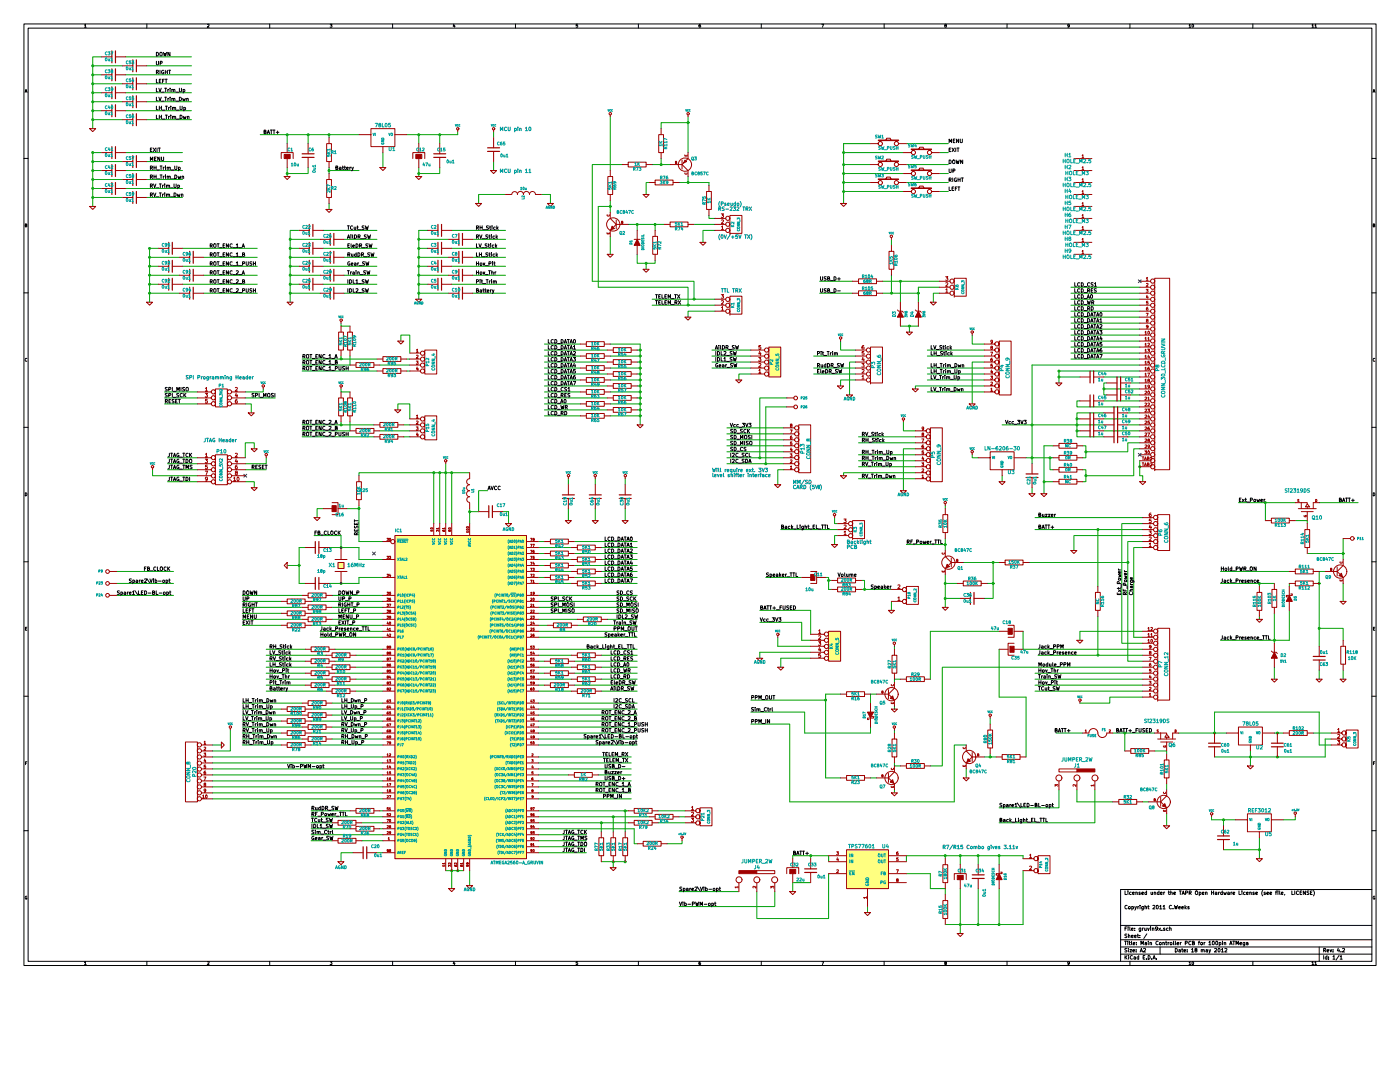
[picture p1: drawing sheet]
<svg xmlns="http://www.w3.org/2000/svg" width="279mm" height="216mm" viewBox="0 0 279 216" stroke-linecap="round" stroke-linejoin="round" font-family="sans-serif">
<g fill="none" stroke="#000" stroke-width=".2">
<path d="M4.8 4.8h269.8v187.9h-269.8zM5 18.4l.2-.6 .2 .6M5.1 18.3h.2M5.6 5.6h268.2v186.2h-268.2zM16.9 5.4h.3M16.9 5l.1-.2v.6M29.3 4.8v.8M41.4 4.9l.2-.1 .1 .2-.3 .4h.3M53.8 4.8v.8M65.9 4.8h.4l-.2 .3h.1v.3h-.3M78.4 4.8v.8M90.6 4.8l-.2 .4h.4"/>
<path d="M90.7 5v.4M102.9 4.8v.8M115.3 4.8h-.3v.3h.3v.3h-.3M127.4 4.8v.8M139.8 4.8l-.3 .2v.3l.3 .1-.1-.3-.2 .1M151.9 4.8v.8M164 4.8h.4l-.3 .6M176.5 4.8v.8M188.7 5.1l-.1-.2 .2-.1 .1 .2-.4 .2 .2 .2 .2-.1-.1-.2M201 4.8v.8M213.4 5.1l-.3 .1v-.3l.3 .1v.3l-.3 .1M225.5 4.8v.8"/>
<path d="M237.3 5.4h.3M237.3 5l.2-.2v.6M237.9 4.9l.1-.1a.27 .27 0 0 1 .2 .3 .27 .27 0 0 1-.3 .3zM250 4.8v.8M261.8 5.4h.4M261.8 5l.2-.2v.6M262.4 5.4h.3M262.4 5l.2-.2v.6M274 18.4l.2-.6 .2 .6M274.1 18.3h.2M4.8 31.6h.8M273.8 31.6h.8"/>
<path d="M4.8 58.4h.8M5 45l.3-.1v-.2h-.3v.6h.3l.1-.2-.2-.1M273.8 58.4h.8M274.1 45l.2-.1v-.2h-.2v.6h.2l.1-.2-.1-.1M5.4 71.6l-.3-.1-.1 .4 .1 .2 .3-.1M274.4 71.6l-.3-.1-.1 .4 .1 .2 .3-.1M4.8 85.3h.8M5 98.3a.3 .3 0 0 1 .4 .3 .3 .3 0 0 1-.4 .3zM273.8 85.3h.8M274.1 98.3a.3 .3 0 0 1 .3 .3 .3 .3 0 0 1-.3 .3zM4.8 112.1h.8M273.8 112.1h.8"/>
<path d="M4.8 138.9h.8M5.1 125.4h.2M5.4 125.2h-.3v.6h.3M151.8 121.2h.2l.2-.2-.4-.1v.7h.3l.1-.2-.2-.2M152.4 121.6l.3-.7 .2 .7M152.5 121.4h.3M153 120.9h.4M153.2 120.9v.7M153.6 120.9h.4M153.8 120.9v.7M154.2 121.3h.6M154.5 121.1v.5"/>
<path d="M154.9 121.7h.6M155.7 121.2h.2M156 120.9h-.3v.7M156.3 120.9v.6l.1 .1 .3-.1v-.6M157.4 120.9l-.4 .1v.1l.4 .2v.2l-.4 .1M157.7 121.2h.2M158.1 120.9h-.4v.7h.4M158.3 120.9a.36 .36 0 0 1 .5 .3 .36 .36 0 0 1-.5 .4zM273.8 138.9h.8M274.1 125.4h.2M274.4 125.2h-.3v.6h.3M5.1 152.3h.2"/>
<path d="M5.4 152h-.3v.6M222.8 145.7h.3l.1-.2-.4-.1v.7h.3l.2-.3-.2-.1M223.5 146.1l.2-.7 .2 .7M223.5 145.9h.4M224.1 145.4h.4M224.3 145.4v.7M224.6 145.4h.4M224.8 145.4v.7M225.3 145.8h.5M225.5 145.5v.6M226 146.1h.5M226.7 145.7h.2"/>
<path d="M227.1 145.4h-.4v.7M227.3 145.4v.5l.2 .2 .2-.2v-.5M228.4 145.4l-.4 .1 .4 .3v.2h-.4M228.7 145.7h.3M229.1 145.4h-.4v.7h.4M229.4 145.4a.36 .36 0 0 1 .4 .3 .36 .36 0 0 1-.4 .4zM274.1 152.3h.2M274.4 152h-.3v.6M4.8 165.8h.8M5.3 178.9a.27 .27 0 0 0-.3 0 .27 .27 0 0 0 0 .4l.3 .1 .1-.2h-.1M224.5 177.8v.7h.4M225.1 177.8v.1"/>
<path d="M225.1 178v.5M225.8 178.1l-.4 .1 .1 .2 .3 .1M226 178.3l.4-.1-.1-.1h-.3l.1 .4h.2M226.7 178.1h.2l.1 .4M226.7 178v.5M227.6 178.1h-.3l.3 .2v.2h-.3M227.9 178.3l.3-.1v-.1h-.3v.4h.3M228.8 178.1l-.3 .1v.2l.3 .1M228.8 177.8v.7M229.7 178v.5l.3-.1M230 178v.5M230.3 178.1h.3l.1 .4"/>
<path d="M230.3 178v.5M231.3 178.1l-.3 .1v.2l.3 .1M231.3 177.8v.7M231.6 178.3l.3-.1v-.1h-.3v.4h.3M232.2 178v.5M232.5 178l-.3 .2M233.1 178h.3M233.2 177.8v.6l.2 .1M233.6 178.1h.3l.1 .4M233.6 177.8v.7M234.3 178.3l.3-.1v-.1h-.3v.4h.3M235.4 177.8h.4"/>
<path d="M235.6 177.8v.7M235.9 178.5l.2-.7 .3 .7M236 178.3h.3M236.6 178.2h.3l.1-.3-.4-.1v.7M237.3 178.2h.3l.1-.3-.4-.1v.7M237.5 178.2l.2 .3M238.6 177.9l.1-.1 .3 .1v.5l-.1 .1-.3-.1zM239.3 178.1l.4 .1-.1 .2-.3 .1M239.3 178v.7M239.9 178.3l.4-.1v-.1h-.4l.1 .4h.3M240.6 178.1h.3v.4M240.6 178v.5"/>
<path d="M241.8 177.8v.7M241.8 178.1h.4M242.2 177.8v.7M242.5 178.1h.3v.4M242.8 178.2l-.3 .1 .1 .2h.2M243.2 178v.5M243.4 178l-.2 .2M243.9 178.1l-.3 .1v.2l.3 .1M243.9 177.8v.7M244.2 178l.1 .5 .2-.3 .1 .3 .1-.5M245 178.1h.3v.4M245.3 178.2l-.3 .1 .1 .2h.2"/>
<path d="M245.7 178v.5M245.9 178l-.2 .2M246.1 178.3l.3-.1v-.1h-.3v.4h.3M247.3 177.8v.7h.3M247.9 177.8v.1M247.9 178v.5M248.5 178.1l-.3 .1v.2l.3 .1M248.8 178.3l.3-.1v-.1h-.3v.4h.3M249.4 178.1h.3v.4M249.4 178v.5M250.3 178.1h-.3l.3 .2v.2h-.3M250.6 178.3l.4-.1-.1-.1h-.3v.4h.3"/>
<path d="M252 177.7a.82 .82 0 0 0 0 1.1M252.5 178.1h-.3l.3 .2v.2h-.3M252.8 178.3l.4-.1-.1-.1h-.3l.1 .4h.2M253.4 178.3l.4-.1v-.1h-.4l.1 .4h.3M254.5 178h.3M254.8 177.8l-.2 .1v.6M255 177.8v.1M255 178v.5M255.4 177.8l.1 .7M255.7 178.3l.4-.1-.1-.1h-.3l.1 .4h.2M256.4 178.5l-.1 .1M257.8 177.8v.7h.4"/>
<path d="M258.4 177.8v.7M259.2 177.9l-.3-.1-.2 .5 .2 .2 .3-.1M259.5 178.1h.2M259.8 177.8h-.3v.7h.3M260.5 177.8v.7l-.4-.7v.7M261.2 177.8l-.4 .1v.1l.4 .2v.2l-.4 .1M261.5 178.1h.3M261.9 177.8h-.4v.7h.4M262.1 177.7a.82 .82 0 0 1 0 1.1M273.8 177.5h-50.2v14.3M273.8 165.8h.8M274.4 178.9a.27 .27 0 0 0-.4 .2 .27 .27 0 0 0 .4 .3l-.1-.2"/>
<path d="M16.9 192.5h.3M16.9 192.1l.1-.2v.6M29.3 191.8v.9M41.4 191.9h.2l.1 .2-.3 .4h.3M53.8 191.8v.9M65.9 191.9h.4l-.2 .2 .1 .1v.2h-.3M78.4 191.8v.9M90.6 191.9l-.2 .4h.4M90.7 192.1v.4M102.9 191.8v.9M115.3 191.9h-.3v.3h.3v.2h-.3M127.4 191.8v.9"/>
<path d="M139.8 191.9l-.3 .1v.4h.3l-.1-.3-.2 .1M151.9 191.8v.9M164 191.9h.4l-.3 .6M176.5 191.8v.9M188.7 192.1l-.1-.2h.2l.1 .2-.4 .2 .2 .2 .2-.1-.1-.3M201 191.8v.9M213.4 192.1l-.3 .1v-.3l.3 .1v.3l-.3 .2M223.6 184.7h50.2M223.6 187.5h50.2M223.6 190.4h50.2M223.6 189h50.2M224.4 187.8h.4"/>
<path d="M224.5 190.7v.7M224.5 185.3h.3M224.6 187.8v.7M224.6 191l.3 .4M224.9 184.9h-.4v.8M224.9 186.4l-.4 .1v.1l.4 .2v.2l-.4 .1M224.9 189.3h-.4v.2l.4 .2v.2h-.4M224.9 180.7h-.3l-.1 .4 .1 .2h.3M224.9 190.7l-.4 .4M225.1 187.8v.1M225.1 188v.5M225.1 184.9v.1"/>
<path d="M225.1 185.2v.5M225.2 186.7h.3v.4M225.2 186.4v.7M225.2 189.2v.1M225.2 189.5v.5M225.2 181h.3v.3h-.3zM225.2 190.7h.1M225.2 190.9v.5M225.3 188h.3M225.4 187.8v.6l.2 .1M225.5 184.9l.1 .8M225.5 189.5h.4l-.4 .5h.4"/>
<path d="M225.5 191.8v.9M225.8 186.9l.4-.1-.1-.1h-.3v.4h.3M225.8 185.4h.4l-.1-.2-.3 .1v.3h.3M225.8 187.8l.1 .7M225.9 180.9l.3 .1v.3h-.3M225.9 180.9v.7M226 190.7h-.3l-.1 .5 .1 .2 .3-.1M226.1 189.7h.3v-.2l-.3 .1v.3h.3M226.2 188.3l.3-.1v-.1l-.3 .1v.3h.3M226.3 190.9h.3v.5M226.4 186.9l.4-.1-.1-.1h-.3l.1 .4h.2M226.5 185.6v.1"/>
<path d="M226.5 185.2v.1M226.5 180.9l.1 .5M226.6 191.1l-.3 .1 .1 .2h.2M226.7 189.9v.1M226.7 189.5v.1M226.8 180.9l-.3 .7M226.8 188.5h.1M226.8 188.1v.1M227 186.6h.2M227.1 186.4v.6l.1 .1M227.1 180.9v.5M227.3 190.9l-.4 .2v.2l.4 .1"/>
<path d="M227.3 190.7v.7M227.3 180.9l-.2 .1M227.5 187v.1M227.5 186.7h.1M227.5 180.6v.1M227.5 180.9v.5M227.5 190l.3-.8 .2 .8M227.6 189.8h.3M227.7 185.6h-.3v-.4h.3v.6l-.3 .1M227.7 188.5v-.7l.2 .5 .3-.5v.7M228 185.2v.5M228.1 191h.3"/>
<path d="M228.2 180.9v.6l-.3 .1M228.2 180.9l-.4 .1 .1 .3h.3M228.2 185.2l-.2 .1M228.2 189.3l.3-.1 .1 .2-.4 .6h.4M228.4 185.2l.1 .4h.2M228.5 190.7h-.4v.7h.4M228.5 181l.3-.1v.5M228.5 180.6v.8M228.5 188.1h.3v.4M228.7 185.2v.5M228.8 191.3v.1M228.8 188.2l-.3 .2 .1 .1h.2"/>
<path d="M228.9 186.3l-.6 1M229 185.2l.2 .5 .2-.5M229.1 180.9h.2M229.1 190.7a.36 .36 0 0 1 .5 .3 .36 .36 0 0 1-.5 .4zM229.2 180.6v.7l.1 .1M229.2 187.8v.1M229.2 188v.5M229.5 188.1h.3v.4M229.5 188v.5M229.6 184.9v.1M229.6 185.2v.5M229.8 191.3v.1"/>
<path d="M230 185.3l.3-.1v.5M230 185.2v.5M230.1 180.7l.2-.1 .2 .2-.5 .6h.5M230.1 191.4l.2-.7 .3 .7M230.2 191.2h.3M230.8 191.3v.1M230.8 180.7l.2-.1 .2 .3-.2 .5a.38 .38 0 0 1-.2-.7zM231 185.3l-.3 .1-.1-.4 .3-.1 .1 .2v.4l-.3 .2M231.1 187.9l-.3-.1-.1 .5 .1 .2h.3M231.2 185.2l.4 .5M231.4 188.1h.3v.4h-.3zM231.4 181.4h.5"/>
<path d="M231.4 180.8l.3-.2v.8M231.5 189v1.4M231.6 185.2l-.4 .5M231.9 185.6v.1M232.1 188.1h.2l.1 .4M232.1 188v.5M232.1 181.4h.4M232.1 180.8l.2-.2v.8M232.5 185.2l-.3 .1 .3 .2v.1h-.3M232.6 188h.3M232.7 187.8v.6l.2 .1M233.1 188v.5"/>
<path d="M233.1 185.2l-.3 .1v.3h.3M233.3 188l-.2 .2M233.4 185.3l.3-.1v.5M233.4 184.9v.8M233.6 188.1l.3 .1-.1 .3-.3-.1zM233.8 180.7h-.3l-.1 .4 .1 .2h.3M234.1 181.3v.1M234.2 187.8l.1 .7M234.4 180.6l.2 .8 .1-.6 .1 .6 .2-.8M234.6 189.2a.36 .36 0 0 1 .4 .4 .36 .36 0 0 1-.4 .4zM234.6 187.8l.1 .7M234.9 188.3l.4-.1-.1-.1-.3 .1v.3h.3"/>
<path d="M235.2 181.1h.4l-.1-.2-.3 .1 .1 .3h.2M235.3 189.5l.3 .1v.4h-.3v-.3h.3M235.6 188v.5M235.8 188l-.2 .2M235.8 189.5h.3M235.8 181.1h.4v-.2l-.4 .1 .1 .3h.3M235.9 189.2v.7l.2 .1M236.3 189.7h.3v-.2l-.3 .1v.3h.3M236.5 180.6v.8M236.5 188.2h.3l.2-.3-.5-.1v.7M236.6 181.1l.2 .3M236.8 180.9l-.3 .3"/>
<path d="M236.9 189.9v.1M236.9 189.5v.1M237.3 180.9l-.3 .1 .3 .2v.1h-.3M237.3 192.5h.3M237.3 192.1l.2-.2v.6M237.7 187.9l-.3-.1-.2 .5 .2 .2h.3M237.8 190h.4M237.8 189.4l.2-.2v.8M237.9 191.9h.1a.27 .27 0 0 1 .2 .3 .27 .27 0 0 1-.3 .2zM238 188.2h.2l.1-.3-.3-.1v.7h.3l.1-.2-.2-.1M238.6 189.6l-.1-.2 .1-.2 .2 .1v.2a.29 .29 0 0 0-.3 .1 .29 .29 0 0 0 0 .3h.3l.1-.2-.2-.1M239.1 188h.3"/>
<path d="M239.4 187.8l-.2 .1v.6M239.7 188.1h.3v.4h-.4zM239.7 189.6l.3-.1v.5M239.7 189.5v.5M240 189.6l.3-.1 .1 .5M240.3 188v.5M240.5 188l-.2 .2M240.7 189.5l.3 .1v.4h-.2l-.1-.3h.3M241.2 188.5h.5M241.2 188l.3-.2v.7M241.3 189.5l.1 .5M241.6 189.5l-.3 .7"/>
<path d="M242 187.9l.2-.1 .1 .2-.1 .5a.38 .38 0 0 1-.2-.6zM242.4 189.3l.3-.1 .1 .2-.4 .6h.4M242.7 187.8h.2l.1 .2-.2 .5a.38 .38 0 0 1-.2-.3 .38 .38 0 0 1 .1-.4zM243.2 189.3l.1-.1a.46 .46 0 0 1 .1 .7l-.1 .1a.38 .38 0 0 1-.3-.3 .38 .38 0 0 1 .2-.4zM243.3 188.1l.4 .1-.1 .3h-.3M243.3 188v.8M243.8 190h.4M243.8 189.4l.2-.2v.8M244 187.8v.1M244 188v.5M244.3 188.1h.3v.4M244.3 188v.5"/>
<path d="M244.4 189.3l.3-.1 .2 .2-.5 .6h.5M245.4 188.5l.3-.7 .2 .7M245.5 188.3h.3M246 187.8h.4M246.2 187.8v.7M246.7 188.5v-.7l.2 .5 .2-.5v.7M247.5 188.3l.3-.1v-.1l-.3 .1v.3h.3M248.4 188v.6l-.3 .1M248.4 188.1l-.3 .1v.3h.3M248.7 188.1h.3l.1 .4M249.1 188.2l-.4 .2 .1 .1h.3M250 191.8v.9"/>
<path d="M261.8 192.5h.4M261.8 192.1l.2-.2v.6M262.4 192.5h.3M262.4 192.1l.2-.2v.6M263.3 189v2.8M264.2 189.6h.3v-.3l-.3-.1v.8M264.2 190.7v.7M264.3 189.6l.3 .4M264.8 190.9l-.3 .2v.2l.3 .1M264.8 190.7v.7M264.8 189.7h.4v-.2l-.4 .1 .1 .3h.3M265.2 191.3v.1"/>
<path d="M265.2 190.9v.1M265.4 189.5l.2 .5 .2-.5M266 191.4h.4M266 190.9l.2-.2v.7M266 189.9v.1M266 189.5v.1M267.1 189.2l-.2 .5h.5M267.2 189.5v.5M267.2 190.6l-.6 1M267.4 191.4h.5M267.4 190.9l.3-.2v.7M267.6 189.9v.1"/>
<path d="M267.9 189.3l.3-.1 .1 .2-.4 .6h.4"/>
</g>
<g fill="#00a000" stroke="#00a000" stroke-width=".2">
<circle cx="268.1" cy="110.4" r=".19"/>
<circle cx="263.3" cy="125.4" r=".19"/>
<circle cx="137.3" cy="24.5" r=".19"/>
<circle cx="219.1" cy="105.7" r=".19"/>
<circle cx="251.3" cy="116.4" r=".19"/>
<circle cx="254.9" cy="146.3" r=".19"/>
<circle cx="251.3" cy="169.5" r=".19"/>
<circle cx="244.2" cy="163.6" r=".19"/>
<circle cx="68.1" cy="71.6" r=".19"/>
<circle cx="68.1" cy="84.8" r=".19"/>
<circle cx="249.6" cy="151" r=".19"/>
<circle cx="18.5" cy="35.8" r=".19"/>
<circle cx="18.5" cy="32.3" r=".19"/>
<circle cx="18.5" cy="34" r=".19"/>
<circle cx="18.5" cy="39.4" r=".19"/>
<circle cx="18.5" cy="37.6" r=".19"/>
<circle cx="18.5" cy="30.4" r=".19"/>
<circle cx="18.5" cy="14.9" r=".19"/>
<circle cx="18.5" cy="22.1" r=".19"/>
<circle cx="18.5" cy="23.9" r=".19"/>
<circle cx="18.5" cy="18.5" r=".19"/>
<circle cx="18.5" cy="16.7" r=".19"/>
<circle cx="18.5" cy="13.1" r=".19"/>
<circle cx="18.5" cy="20.3" r=".19"/>
<circle cx="168.4" cy="32.9" r=".19"/>
<circle cx="151.6" cy="91.4" r=".19"/>
<circle cx="120" cy="164.2" r=".19"/>
<circle cx="122.4" cy="163" r=".19"/>
<circle cx="124.8" cy="161.8" r=".19"/>
<circle cx="164.8" cy="139.7" r=".19"/>
<circle cx="199.4" cy="170.7" r=".19"/>
<circle cx="195.2" cy="184.5" r=".19"/>
<circle cx="188.6" cy="170.7" r=".19"/>
<circle cx="191.6" cy="170.7" r=".19"/>
<circle cx="191.6" cy="184.5" r=".19"/>
<circle cx="86.6" cy="94.3" r=".19"/>
<circle cx="29.8" cy="49.6" r=".19"/>
<circle cx="29.8" cy="56.7" r=".19"/>
<circle cx="29.8" cy="58.5" r=".19"/>
<circle cx="29.8" cy="53.1" r=".19"/>
<circle cx="29.8" cy="51.4" r=".19"/>
<circle cx="29.8" cy="54.9" r=".19"/>
<circle cx="91.4" cy="173.7" r=".19"/>
<circle cx="227.5" cy="93.1" r=".19"/>
<circle cx="88.9" cy="94.3" r=".19"/>
<circle cx="172.6" cy="117.6" r=".19"/>
<circle cx="168.4" cy="34.6" r=".19"/>
<circle cx="168.4" cy="36.4" r=".19"/>
<circle cx="137.3" cy="60.9" r=".19"/>
<circle cx="130.7" cy="44.8" r=".19"/>
<circle cx="206" cy="84.8" r=".19"/>
<circle cx="87.8" cy="94.3" r=".19"/>
<circle cx="127.8" cy="79.4" r=".19"/>
<circle cx="127.8" cy="80.6" r=".19"/>
<circle cx="127.8" cy="77" r=".19"/>
<circle cx="127.8" cy="74.6" r=".19"/>
<circle cx="127.8" cy="72.2" r=".19"/>
<circle cx="127.8" cy="69.8" r=".19"/>
<circle cx="188.6" cy="116.4" r=".19"/>
<circle cx="225.1" cy="112.2" r=".19"/>
<circle cx="216.7" cy="90.2" r=".19"/>
<circle cx="220.3" cy="77.6" r=".19"/>
<circle cx="214.9" cy="84.8" r=".19"/>
<circle cx="214.9" cy="83.6" r=".19"/>
<circle cx="83.6" cy="26.9" r=".19"/>
<circle cx="83.6" cy="34.6" r=".19"/>
<circle cx="57.3" cy="34.6" r=".19"/>
<circle cx="57.3" cy="26.9" r=".19"/>
<circle cx="57.9" cy="54.9" r=".19"/>
<circle cx="68.1" cy="116.4" r=".19"/>
<circle cx="57.9" cy="47.8" r=".19"/>
<circle cx="57.9" cy="51.4" r=".19"/>
<circle cx="57.9" cy="53.1" r=".19"/>
<circle cx="57.9" cy="58.5" r=".19"/>
<circle cx="57.9" cy="56.7" r=".19"/>
<circle cx="57.9" cy="49.6" r=".19"/>
<circle cx="71.6" cy="101.5" r=".19"/>
<circle cx="68.1" cy="109.3" r=".19"/>
<circle cx="59.7" cy="112.8" r=".19"/>
<circle cx="83.6" cy="49.6" r=".19"/>
<circle cx="83.6" cy="56.7" r=".19"/>
<circle cx="83.6" cy="58.5" r=".19"/>
<circle cx="83.6" cy="53.1" r=".19"/>
<circle cx="83.6" cy="51.4" r=".19"/>
<circle cx="83.6" cy="47.8" r=".19"/>
<circle cx="83.6" cy="54.9" r=".19"/>
<circle cx="61.5" cy="26.9" r=".19"/>
<circle cx="65.7" cy="34" r=".19"/>
<circle cx="87.8" cy="26.9" r=".19"/>
<circle cx="211.3" cy="74" r=".19"/>
<circle cx="214.9" cy="86" r=".19"/>
<circle cx="211.3" cy="75.2" r=".19"/>
<circle cx="209.6" cy="91.4" r=".19"/>
<circle cx="216.7" cy="94.9" r=".19"/>
<circle cx="188.6" cy="108.7" r=".19"/>
<circle cx="65.7" cy="26.9" r=".19"/>
<circle cx="198.2" cy="112.2" r=".19"/>
<circle cx="127.8" cy="71" r=".19"/>
<circle cx="127.8" cy="73.4" r=".19"/>
<circle cx="127.8" cy="75.8" r=".19"/>
<circle cx="127.8" cy="78.2" r=".19"/>
<circle cx="127.8" cy="83" r=".19"/>
<circle cx="127.8" cy="81.8" r=".19"/>
<circle cx="206" cy="91.4" r=".19"/>
<circle cx="208.4" cy="96.1" r=".19"/>
<circle cx="127.2" cy="44.8" r=".19"/>
<circle cx="128.9" cy="52.5" r=".19"/>
<circle cx="121.8" cy="41.2" r=".19"/>
<circle cx="168.4" cy="30.4" r=".19"/>
<circle cx="137.3" cy="36.4" r=".19"/>
<circle cx="138.5" cy="59.7" r=".19"/>
<circle cx="197.6" cy="151" r=".19"/>
<circle cx="165.4" cy="115.8" r=".19"/>
<circle cx="93.7" cy="102.1" r=".19"/>
<circle cx="90.1" cy="94.3" r=".19"/>
<circle cx="90.1" cy="173.7" r=".19"/>
<circle cx="199.4" cy="184.5" r=".19"/>
<circle cx="195.2" cy="170.7" r=".19"/>
<circle cx="161.8" cy="170.7" r=".19"/>
<circle cx="124.8" cy="172" r=".19"/>
<circle cx="122.4" cy="172" r=".19"/>
<circle cx="198.2" cy="116.4" r=".19"/>
<circle cx="188.6" cy="119.4" r=".19"/>
<circle cx="152.8" cy="92.5" r=".19"/>
<circle cx="168.4" cy="38.2" r=".19"/>
<circle cx="224.5" cy="146.3" r=".19"/>
<circle cx="177.9" cy="58.5" r=".19"/>
<circle cx="183.3" cy="58.5" r=".19"/>
<circle cx="179.7" cy="56.1" r=".19"/>
<circle cx="181.5" cy="65.1" r=".19"/>
<circle cx="242.4" cy="146.3" r=".19"/>
<circle cx="254.9" cy="151" r=".19"/>
<circle cx="252.5" cy="100.3" r=".19"/>
<circle cx="263.3" cy="116.4" r=".19"/>
<circle cx="254.3" cy="127.8" r=".19"/>
<circle cx="219.1" cy="130.7" r=".19"/>
<circle cx="132" cy="32.9" r=".19"/>
</g>
<g fill="none" stroke="#00a000" stroke-width=".2">
<path d="M18.5 13.1h6M18.5 18.5h1.8M18.5 16.7h6M18.5 14.9h1.8M20.3 11.3h-1.8v14.4M25.1 18.5h13.1M25.1 11.3h13.1M25.1 14.9h13.1M29.3 16.7h8.9M29.3 13.1h8.9M18.5 39.4h6M18.5 35.8h6"/>
<path d="M18.5 37.6h1.8M18.5 32.2h6M18.5 34h1.8M18.5 20.3h6M18.5 22.1h1.8M18.5 23.9h6M20.3 30.4h-1.8v10.8M25.1 37.6h11.3M25.1 30.4h11.3M25.1 34h11.3M25.1 22.1h13.1M29.3 35.8h7.1"/>
<path d="M29.3 32.2h7.1M29.3 39.4h7.1M29.3 20.3h8.9M29.3 23.9h8.9M51.9 26.9h19.7M57.3 26.9v1.8M57.3 33.4v1.8M61.5 26.9v1.8M61.5 33.4v1.2h-4.2M65.7 33.4v1.2M65.7 34h5.9M65.7 26.9v.6"/>
<path d="M76.4 30.4v3M83.6 26.9v1.8M83.6 33.4v1.8M87.8 33.4v1.2h-4.2M87.8 26.9v1.8M91.3 26.3v.6h-10.1M98.5 26.3v1.2M98.5 32.2v1.8M100.9 38.8h-5.4v1.8M108.1 38.8h1.7v1.8M121.8 23.3v10.7M124.2 32.8h-6v23.3h20.3v3.6"/>
<path d="M129.6 36.4h-.6v2.4M130.1 32.8h3.6M131.9 31.6v1.2M135.5 36.4h6v.6M137.3 23.3v7.1M137.3 24.5h-5.4v1.2M137.3 35.2v1.2M168.4 34.6h11.9M168.4 32.8h5.3M168.4 38.2h11.9M168.4 30.4h11.9M168.4 36.4h5.3"/>
<path d="M173.7 28.7h-5.3v11.9M180.9 36.4h8.4M180.9 32.8h8.4M180.9 28.7h8.4M187.5 30.4h1.8M187.5 34.6h1.8M187.5 38.2h1.8M29.8 51.3h6M29.8 58.5h6M29.8 54.9h6M29.8 56.7h1.8M29.8 53.1h1.8"/>
<path d="M31.6 49.6h-1.8v10.7M36.4 56.7h14.9M36.4 53.1h14.9M36.4 49.6h14.9M40.6 58.5h10.7M40.6 54.9h10.7M40.6 51.3h10.7M57.9 58.5h6M57.9 54.9h6M57.9 53.1h1.8M57.9 51.3h6M57.9 49.6h1.8"/>
<path d="M57.9 47.8h6M57.9 56.7h1.8M59.7 46h-1.8v14.3M64.5 56.7h10.7M64.5 49.6h10.7M64.5 53.1h10.7M64.5 46h10.7M65.7 40.6v1.2M68.7 47.8h6.5M68.7 58.5h6.5M68.7 51.3h6.5M68.7 54.9h6.5"/>
<path d="M83.6 58.5h6M83.6 54.9h6M83.6 53.1h1.8M83.6 51.3h6M83.6 49.6h1.8M83.6 47.8h6M83.6 56.7h1.8M85.4 46h-1.8v13.7M90.1 56.7h10.8M90.1 49.6h10.8M90.1 53.1h10.8M90.1 46h10.8"/>
<path d="M94.3 47.8h6.6M94.3 58.5h6.6M94.3 54.9h6.6M94.3 51.3h6.6M121.8 47.2v3.5M121.8 41.2h-2.4v16.1h17.9v3.6M121.8 40v2.4M125.4 44.8h7.1M127.2 50.7v1.8h3.5v-.6M127.2 44.8v1.2M129 52.5v1.2M130.1 59.7h12.6"/>
<path d="M130.7 44.8v1.2M138.5 44.8h4.2M141.5 43v.6h1.2M142.7 46h-2.4v2.4M163.6 56.1h6.5M163.6 58.5h6.5M176.1 58.5h7.2M176.1 56.1h11.4M177.9 54.9v3.6M177.9 47.8v1.2M179.7 56.1v4.2M187.5 58.5h-1.2v1.8"/>
<path d="M187.5 57.3h-4.2v3M213.7 58.5h13.8M213.7 57.3h13.8M213.7 59.7h13.8M32.8 78.2h6.6M32.8 79.4h6.6M49 79.4h5.9M52.5 77.6v.6h-3.5M60.3 71.6h14.9M60.3 74h14.9M68.1 64.5v.6h1.7M68.1 77.6v.6h1.7"/>
<path d="M68.1 71v.6M69.8 71v1.8h-9.5M75.8 72.8h6M80 68.1v-1.2h1.8v3.5M81.2 74h.6M81.2 71.6h.6M108.7 69.9h12.5M108.7 73.4h7.1M108.7 71h7.1M108.7 75.8h7.1M108.7 77h12.5M108.7 74.6h12.5"/>
<path d="M108.7 72.2h12.5M108.7 68.7h7.1M108.7 78.2h7.1M108.7 79.4h12.5M121.8 78.2h6M121.8 68.7h6v16.1M121.8 71h6M121.8 73.4h6M121.8 75.8h6M127.2 69.9h.6M127.2 79.4h.6M127.2 77h.6"/>
<path d="M127.2 74.6h.6M127.2 72.2h.6M130.1 60.9h12.6M142.1 72.2h7.7M142.1 69.9h7.7M142.1 73.4h7.7M142.1 71h7.7M142.7 62.1h-5.4v1.2M149.8 74.6h-2.3v1.2M157 79.4h-5.4v11.9M162.4 73.4h8.3M162.4 71h8.3"/>
<path d="M162.4 74.6h8.3M167.8 68.1v1.8h2.9M170.7 75.8h-2.9v1.2M170.7 72.2h-1.2v6.6M179.7 65.1h3.6M181.5 65.1v1.2M185.1 78.2h11.3M185.1 74.6h11.3M185.1 69.9h11.3M185.1 73.4h11.3M185.1 71h11.3M185.1 75.8h11.3"/>
<path d="M194 66.9v1.8h2.4M196.4 72.2h-2.4v8.4M196.4 77h-13.7v.6M211.3 75.2h4.2M213.7 71.6h13.8M213.7 60.9h13.8M213.7 69.3h13.8M213.7 66.9h13.8M213.7 64.5h13.8M213.7 62.1h13.8M213.7 63.3h13.8M213.7 65.7h13.8"/>
<path d="M213.7 68.1h13.8M213.7 70.4h13.8M215.5 80h-.6v1.2h12.6M220.3 80h7.2M220.3 77.6h7.2M220.3 75.2h7.2M220.9 76.4h-.6v2.4h.6M225.7 76.4h1.8M225.7 78.8h1.8M227.5 72.8h-21.5v19.7M227.5 74h-16.2v2.4M30.4 93.7v1.2h9"/>
<path d="M32.8 80.6h6.6M33.4 91.3h6M33.4 93.7h6M33.4 96.1h6M33.4 92.5h6M49 80.6h1.1v1.8M49 96.1h1.7v1.2M49 93.7h4.1M50.7 89.6v-1.2h-1.7v2.9M53.1 91.3v1.2h-4.1M60.3 84.8h14.3M60.3 87.2h14.3"/>
<path d="M68.1 84.2v.6M69.8 84.2v1.8h-9.5M75.8 86h6M79.4 81.8v-1.2h2.4v3M80.6 87.2h1.2M80.6 84.8h1.2M86.6 94.3v10.2M87.8 94.3v10.2M89 92.5v12M90.1 94.3v10.2M93.7 94.3h-22.1v.6M97.3 97.9h-1.8v4.2h-1.8"/>
<path d="M108.7 80.6h7.1M108.7 83h7.1M108.7 81.8h12.5M113.4 95.5v1.2M118.8 95.5v1.2M121.8 80.6h6M121.8 83h6M124.8 95.5v1.2M127.2 81.8h.6M145.1 87.8h11.3M145.1 90.1h11.3M145.1 86.6h11.3"/>
<path d="M145.1 92.5h11.3M145.1 91.3h11.3M145.1 89h11.3M145.1 85.4h11.3M156.4 93.7h-1.2v3M157 81.2h-4.2v11.3M171.3 95.5h11.4M171.3 91.9h11.4M171.3 88.4h11.4M171.3 87.2h11.4M171.3 90.7h11.4M171.3 93.1h11.4"/>
<path d="M180.3 84.2v1.8h2.4M182.7 89.6h-2.4v8.3M182.7 94.3h-14.3v.6M194 90.7v.6h1.2M200 84.8h20.3M200 94.9v1.2M204.8 91.3h5.3M206 97.3v1.2M208.4 96.1h1.7M209.5 91.3v2.4h.6M210.1 89h-1.7v9.5M214.9 86h.6"/>
<path d="M214.9 83.6h.6M216.1 93.7h.6v2.4h-.6M216.1 89h.6v2.3h-.6M220.3 86h7.2M220.3 83.6h7.2M220.3 82.4h-5.4v4.8h5.4M225.1 87.2h2.4M225.1 84.8h2.4M225.1 82.4h2.4M227.5 89.6h-1.2v5.3h-9.6M227.5 88.4h-2.4v1.7h-8.4M227.5 91.9v3h.6v1.2"/>
<path d="M23.3 114h11.3M23.3 116.4h11.3M23.3 118.8h11.3M48.4 118.8h11.9M48.4 120h7.7M57.3 112.8h2.4M60.9 109.3h-1.2v7.1h1.2M62.1 120h14.3M62.7 106.9h5.4v2.4M64.5 101.5h-1.2v1.8M65.7 109.3h5.9v2.3h4.8M66.3 118.8h10.1"/>
<path d="M69.3 101.5h2.3M71.6 100.9v7.2h4.8M76.4 115.2h-4.8v1.2h-5.9M93.7 101.5v3M100.3 102.1h1.2v2.4M107.5 116.4h6.5M107.5 114h6.5M107.5 109.3h6.5M107.5 111.6h6.5M107.5 110.4h1.2M107.5 112.8h1.2M107.5 115.2h1.2"/>
<path d="M107.5 108.1h1.2M107.5 118.8h19.7M107.5 120h19.7M113.4 101.5v2.4M114.6 110.4h12.6M114.6 112.8h12.6M114.6 115.2h12.6M114.6 108.1h12.6M118.8 101.5v2.4M120 116.4h7.2M120 114h7.2M120 109.3h7.2"/>
<path d="M120 111.6h7.2M124.8 101.5v2.4M152.8 115.2h7.2M155.8 105.7h11.4M164.8 115.2h.6v2.4h.6M165.4 115.8h.6M166.6 103.3v1.2h.6M167.2 106.9h-.6v1.8M171.9 115.8h.6v1.8M171.9 117.6h6M177.9 120v1.8M180.9 108.7h7.8"/>
<path d="M188.7 107.5v2.4M188.7 119.4h2.9M188.7 100.9v.6M188.7 114.6v6.6M188.7 116.4h2.3M192.2 112.2h7.2M197 116.4h1.2M198.2 112.2v7.2h-1.8M205.4 112.2h19.7M206.6 103.3h21.5M206.6 105.7h21.5M219.1 105.7v11.3"/>
<path d="M228.1 108.1h-3v23.8h3M228.1 109.3h-1.8v17.9h1.8M228.1 104.5h-4.2v23.9h4.2M228.1 106.9h-13.8v2.9M243.6 116.4h10.7M243.6 114h13.7M247.2 100.3h11.3M251.3 116.4v.6M252.5 100.3v3.6M257.3 116.4v.6M258.5 103.9h2.4v.6M260.9 110.4h7.2"/>
<path d="M263.3 100.3h7.7M264.5 114h-1.2v15M268.1 116.4v3.6M268.1 107.5v4.1M48.4 123.6h11.9M48.4 121.2h11.9M48.4 122.4h7.7M48.4 124.8h7.7M53.1 135.5h12M53.1 137.9h12M53.1 133.1h12M53.1 134.3h7.8"/>
<path d="M53.1 129.6h7.8M53.1 130.7h12M53.1 136.7h7.8M53.1 131.9h7.8M62.1 124.8h14.3M62.1 122.4h14.3M63.9 126h12.5M63.9 127.2h12.5M66.3 121.2h10.1M66.3 123.6h10.1M66.9 136.7h9.5M66.9 131.9h9.5"/>
<path d="M66.9 134.3h9.5M66.9 129.6h9.5M71 135.5h5.4M71 137.9h5.4M71 133.1h5.4M71 130.7h5.4M107.5 124.8h1.8M107.5 121.2h19.7M107.5 136.7h1.2M107.5 134.3h1.2M107.5 127.2h19.7M107.5 126h19.7"/>
<path d="M107.5 122.4h19.7M107.5 137.9h6.5M107.5 135.5h6.5M107.5 133.1h6.5M107.5 130.7h6.5M107.5 129.6h19.7M107.5 131.9h1.2M107.5 123.6h7.7M114.6 136.7h12.6M114.6 131.9h12.6M114.6 134.3h12.6M115.2 124.8h12"/>
<path d="M120 135.5h7.2M120 137.9h7.2M120 133.1h7.2M120 130.7h7.2M121.2 123.6h6M149.8 139.7h15M151.6 121.8h10.2v4.8M151.6 124.2h8.4v3.6h1.8M155.2 127.2v1.8h6.6M161.8 130.1h-10.2v1.2M161.8 131.3h-6v1.8M167.8 138.5h-3v16.7h3"/>
<path d="M174.9 138.5h-1.2v1.8M178.5 129v.6M179.7 135.5h-1.2v.6M199.4 126h-13.7v9.5M199.4 129.6v9.5h5.4v11.9M204.2 126v3.6h23.9M206.6 136.7h21.5M206.6 134.3h21.5M206.6 135.5h21.5M206.6 137.9h21.5M207.2 130.7h20.9M219.1 123v7.7"/>
<path d="M228.1 126h-12.6v1.8M228.1 139.1h-6.6v1.2h-6M228.1 133.1h-40v19.7h-2.4M251.3 123v.6M254.3 133.1v2.4M254.3 122.4v6M257.3 121.8v6h-13.7M263.3 133.7v1.8M263.3 125.4h4.8v2.4M268.1 133.7v1.8M42.4 154.6h34M42.4 152.2h34"/>
<path d="M42.4 159.4h34M42.4 157h34M42.4 148.7h1.8M42.4 158.2h34M42.4 155.8h34M42.4 153.4h34M42.4 151h34M46 145.7v4.2h-3.6M48.4 147.5h11.9M48.4 145.1h11.9M48.4 142.7h11.9M48.4 140.3h11.9"/>
<path d="M48.4 146.3h7.7M48.4 148.7h7.7M48.4 143.9h7.7M48.4 141.5h7.7M62.1 146.3h14.3M62.1 148.7h14.3M62.1 143.9h14.3M62.1 141.5h14.3M66.3 147.5h10.1M66.3 145.1h10.1M66.3 142.7h10.1M66.3 140.3h10.1"/>
<path d="M107.5 153.4h18.5M107.5 147.5h19.7M107.5 154.6h5.9M107.5 157h18.5M107.5 146.3h19.7M107.5 143.9h19.7M107.5 148.7h19.7M107.5 152.2h18.5M107.5 159.4h18.5M107.5 145.1h19.7M107.5 142.7h19.7M107.5 141.5h19.7"/>
<path d="M107.5 151h18.5M107.5 158.2h18.5M107.5 155.8h18.5M107.5 140.3h19.7M119.4 154.6h6.6M149.8 144.5h7.8v15.5h32.8v-11.3h2.4M149.8 142.1h10.8v4.2h13.1v-1.2M173.7 155.2h1.2M178.5 140.9v.6M178.5 152.2v.6h1.2M178.5 157.6v.6M178.5 145.7v.6"/>
<path d="M192.8 153.4v1.8M196.4 151h2.4M197.6 143.3v1.2M197.6 150.4v.6M210.7 146.3h5.4M211.3 157.6v3.6h-11.9M214.9 157.6v2.4h7.2M218.5 157.6v6.6h-19.1M222.1 146.3h8.3M224.5 146.3v3.5M228.1 160h1.2M230.4 149.9h2.4v.5"/>
<path d="M232.8 156.4v1.2M235.2 146.3h9.6M242.4 146.3v-4.2h20.9v6.6h2.4M249.5 149.8v3M254.3 146.3h1.8M262.1 146.3h3.6M265.7 147.5h-1.2v3.5h-22.1M62.1 164.2h4.2M62.1 166.6h14.3M62.1 165.4h7.7M62.1 167.8h4.2M62.1 163h14.3"/>
<path d="M62.1 161.8h7.7M70.4 170.1h-2.3v1.8M72.2 164.2h4.2M72.2 167.8h4.2M75.2 170.1h1.2M75.8 161.8h.6M75.8 165.4h.6M89 173.7h3.5M90.1 173.7v3.6M93.7 173.7v3M107.5 167.8h9.5M107.5 170.1h9.5"/>
<path d="M107.5 161.8h17.9M107.5 165.4h19.1v3h.6M107.5 164.2h17.9M107.5 163h22.1M107.5 166.6h9.5M107.5 169h9.5M120 171.9h4.8M120 164.2v1.8M122.4 163v3M122.4 171.9v1.2M124.8 161.8v4.2M131.3 161.8h5.4"/>
<path d="M131.3 164.2h5.4M135.5 163h1.2M135.5 177.9h12M136.1 167.8v.6h-3M154.6 177.9v3h-19.1M158.2 171.3v-.6h7.2v1.2M161.8 170.7v.6M161.8 176.1h-3.6v1.8M165.4 174.3v9h-14.4v-5.4M180.9 174.3h4.8v3h3v1.2M188.7 170.7v.6M191.6 177.3v9"/>
<path d="M191.6 170.7v1.8M195.2 170.7v1.8M195.2 177.3v7.2M199.4 177.3v7.2M199.4 170.7v1.8M204.2 171.3v-.6h-23.3v1.2M204.2 173.7v10.8h-15.5M232.8 162.4v2.4M241.8 163v.6h4.8M244.2 163.6v1.2M244.2 169.6h7.1M251.3 167.2v4.1"/>
<path d="M258.5 163v.6h-2.4M173.1 180.9v1.2"/>
</g>
<g fill="none" stroke="#a00000" stroke-width=".2">
<path d="M97.9 34h1.2l-.6 .6zM98.5 25.9v.4M98.5 27.5v2M98.5 30.2v2M131.5 26.9h.9v3.5h-.9zM131.9 25.7v1.2M131.9 30.4v1.2M83 59.7h1.2l-.6 .6zM109.3 40.6h1.1l-.6 .6zM268.1 107.5h1.4M267.5 135.5h1.2l-.6 .6zM267.6 129h.9v3.5h-.9z"/>
<path d="M268.1 127.8v1.2M268.1 132.5v1.2M44.2 148.1l.6 .6-.6 .6zM46 145.3v.4"/>
<circle cx="98.5" cy="25.7" r=".24"/>
<circle cx="269.9" cy="107.4" r=".37"/>
<circle cx="46" cy="145.1" r=".24"/>
</g>
<g fill="none" stroke="#00a0a0" stroke-width=".2">
<path d="M98 24.8l.1 .4 .2-.4M98.6 24.9l-.2 .1v.2h.2M98.9 24.9l-.2 .1 .1 .2h.1M99.6 28.4h-.2l-.1 .3 .1 .2h.2M100 30.8l.1-.1a.27 .27 0 0 1 .2 .3 .27 .27 0 0 1-.3 .3zM100.1 28.3l-.2 .2v.3l.3 .1-.1-.3-.2 .1M100.5 30.9v.4h.3M100.7 28.3h-.2l-.1 .3h.3v.3h-.3M100.8 30.9v.4M101 30.9l.2-.2v.6M101 31.3h.4M131.5 28.5h.6"/>
<path d="M131.5 28.2l.4 .3M132.1 29h-.6l.2 .1M132.1 28.8v.3M132.1 28.2l-.3 .2M132.8 29.7v-.3h-.2l-.1 .3h.6M133.1 28.9h-.6l.2 .2M133.1 28.4h-.6l.2 .1M133.1 29.3l-.3 .2M133.1 28.2v.3M133.1 28.8v.3M133.1 27.8l-.6-.2v.4M109 41.6l.1-.5 .2 .5"/>
<path d="M109 41.5h.2M109.7 41.1a.21 .21 0 0 0-.3 .3 .21 .21 0 0 0 .3 .1l-.1-.1M110.2 41.1v.5l-.3-.5v.5M110.4 41.1a.24 .24 0 0 1 .3 .3 .24 .24 0 0 1-.3 .2zM82.7 60.7l.2-.5 .1 .5M82.7 60.6h.3M83.4 60.2a.21 .21 0 0 0-.3 .3 .21 .21 0 0 0 .3 .1v-.1M83.9 60.2v.5l-.2-.5v.5M84.2 60.2a.24 .24 0 0 1 .2 .3 .24 .24 0 0 1-.2 .2zM270.9 107.5l.2-.1v-.2h-.2v.5M271.4 107.7h.2M271.4 107.4l.1-.2v.5"/>
<path d="M271.8 107.7h.3M271.8 107.4l.2-.2v.5M268.8 130.1h.3v-.2l-.3-.1v.6M269 130.1l.2 .3M269.1 131.6h.3M269.1 131.2l.2-.2v.6M269.4 130.4h.3M269.4 130l.2-.2v.6M269.7 131.1l.1-.1a.27 .27 0 0 1 .2 .3 .27 .27 0 0 1-.3 .3zM270 130.4h.3M270 130l.1-.2v.6M270.3 131v.6"/>
<path d="M270.3 131.3l.3 .3M270.6 131l-.3 .4M270.7 130.1l-.1-.2 .2-.1 .1 .2-.3 .2 .1 .2 .2-.1-.1-.2M45.5 144.2l.1 .4 .1-.4M46.1 144.3l-.3 .1 .1 .2h.2M46.4 144.3l-.2 .1 .1 .2h.1"/>
</g>
<g fill="none" stroke="#00f" stroke-width=".2">
<path d="M99.9 34.4v-.7l.2 .5 .2-.5v.7M99.9 26.1v-.7l.2 .5 .2-.5v.7M101.1 33.8l-.3-.1-.1 .5 .1 .2h.3M101.1 25.4h-.3l-.1 .5 .1 .1h.3M101.4 33.7v.6l.1 .1 .3-.1v-.6M101.4 25.4v.5l.1 .2 .3-.2v-.5M102.7 34.4h.3v-.4h-.3v.7M102.7 25.6l.4 .1-.1 .3h-.3M102.7 25.6v.7M103.4 33.7v.1M103.4 34v.4M103.4 25.4h.1"/>
<path d="M103.4 25.6v.5M103.7 34h.3v.4M103.7 34v.4M103.7 25.7l.3-.1v.5M103.7 25.6v.5M104.9 34.4h.4M104.9 33.9l.2-.2v.7M104.9 26.1h.4M104.9 25.6l.2-.2v.7M105.5 34.4h.5M105.5 33.9l.3-.2v.7M105.6 25.4h.2l.1 .2-.1 .5a.38 .38 0 0 1-.3-.3 .38 .38 0 0 1 .1-.4z"/>
</g>
<path d="M97.3 29.5h2.4M97.3 30.2h2.4" fill="none" stroke="#a00000" stroke-width=".24"/>
<path d="M165.4 126h2.4v5.9h-2.4z" fill="#ffff80"/>
<g fill="none" stroke="#a00000" stroke-width=".2">
<path d="M20.3 11.3h2M20.3 14.9h2M20.3 18.5h2M23 11.3h2.1M23 14.9h2.1M23 18.5h2.1M24.5 13.1h2M24.5 16.7h2M27.2 13.1h2.1M27.2 16.7h2.1M17.9 25.7h1.2l-.6 .6zM20.3 30.4h2"/>
<path d="M20.3 37.6h2M20.3 34h2M20.3 22.1h2M23 30.4h2.1M23 37.6h2.1M23 34h2.1M23 22.1h2.1M24.5 35.8h2M24.5 39.4h2M24.5 32.2h2M24.5 23.9h2M24.5 20.3h2"/>
<path d="M27.2 35.8h2.1M27.2 39.4h2.1M27.2 32.2h2.1M27.2 23.9h2.1M27.2 20.3h2.1M17.9 41.2h1.2l-.6 .6zM167.8 40.6h1.2l-.6 .6zM170.1 58.5h1.2M170.1 56.1h1.2M171.3 58h3.6v1h-3.6zM171.3 55.6h3.6v1h-3.6zM174.9 58.5h1.2"/>
<path d="M174.9 56.1h1.2M177.4 50.1h1v3.6h-1zM177.9 47.4v.4M177.9 49v1.1M177.9 53.7v1.2M187.5 56.1h2.1M187.5 58.5h2.1M187.5 57.3h2.1M188.7 55.2h.5l-.3 .3 .2 .1v.3h-.4M188.7 58.3h.5M188.7 57.8l.3-.2v.7M188.7 56.5l.3-.1 .2 .2-.5 .5h.5"/>
<path d="M190.4 55.5h2.4v3.6h-2.4zM190.4 59.1h.1M67.6 79.4h.9v3.6h-.9zM67.6 66.3h.9v3.6h-.9zM68.1 64.1v.4M68.1 65.1v1.2M68.1 69.9v1.1M68.1 78.2v1.2M68.1 77.3v.3M69.4 79.4h.9v3.6h-.9zM69.4 66.3h.9v3.6h-.9zM69.8 65.1v1.2"/>
<path d="M69.8 69.9v1.1M69.8 78.2v1.2M157 79.4h1.4M179.1 61.9l.2 .2h.8l.2 .2M179.7 60.3v1.8M179.7 63.3v1.8M180.9 66.3h1.2l-.6 .6zM182.1 77.6h1.2l-.6 .6zM182.7 61.9l.2 .2h.7l.3 .2M183.3 60.3v1.8M183.3 63.3v1.8M185.7 60.3h1.2l-.6 .6z"/>
<path d="M68.1 83v1.2M69.8 83v1.2M118.8 95.2v.3M118.8 96.7v2M118.8 99.5v2M157 81.2h1.4M167.8 94.9h1.2l-.6 .6zM259.2 99.7a.16 .16 0 0 0-.2 .1 .16 .16 0 0 0 .2 .2l-.2 .1M262.6 99.7a.24 .24 0 0 1 .2 .2 .24 .24 0 0 1-.2 .2zM56.1 120h1.2M57.3 119.5h3.6v1h-3.6zM60.3 118.8h1.2"/>
<path d="M60.9 120h1.2M61.5 118.3h3.6v1h-3.6zM65.1 118.8h1.2M118.2 103.9h1.2l-.6 .6zM191.6 119.4h2.1M194.4 119.4h2M218.6 118.2h1v3.6h-1zM219.1 117v1.2M250.9 118.2h.9v3.6h-.9zM251.3 117v1.2M252.5 103.9h1.2M253.7 103.4h3.6v1h-3.6z"/>
<path d="M253.8 117.6h1v3.6h-1zM254.3 116.4v1.2M257.3 114h1.2M257.3 117v1.8M257.3 120v1.8M257.3 103.9h1.2M257.3 116.4h1.2M257.6 118.5h.3v.3h-1.2v.3h.3M258.5 115.9h3.6v1h-3.6zM258.5 113.6h3.6v.9h-3.6zM258.5 100.3h1.2M259.1 101.5h3.6"/>
<path d="M259.7 102.1h2.4M259.7 100.3v1.2M259.7 100.3h1.2v.2M260.3 102.9a.21 .21 0 0 0 .2 .2 .21 .21 0 0 0 .2-.3l-.2 .1M260.4 105.7h1v3.6h-1zM260.9 100.5l.5 .6h-.9zM260.9 101.1v.4M260.9 104.5v1.2M260.9 109.3v1.1M260.9 102.1v1.8M262.1 114h1.2M262.1 116.4h1.2"/>
<path d="M263.3 100.3h-1.2v1.2M264.5 114h2.4M265.5 113.6h.3v-.2h-.3v.5h.2v-.3M266.9 113.1v1.8M266.9 114l.6 .6M267.4 115.7v.2h.5v-.2M267.5 112.1v.2l.2 .1 .1-.1v-.2M267.5 120h1.2l-.6 .6zM267.6 115.8v.1M267.9 115.1l.2 .1v1.2M268.1 111.6v1.2l-1.2 1.2M56.1 122.4h1.2"/>
<path d="M56.1 124.8h1.2M57.3 121.9h3.6v1h-3.6zM57.3 124.3h3.6v1h-3.6zM60.3 121.2h1.2M60.3 123.6h1.2M60.9 122.4h1.2M60.9 124.8h1.2M61.5 139.8h3.6v1h-3.6zM61.5 120.7h3.6v1h-3.6zM61.5 123.1h3.6v1h-3.6zM65.1 121.2h1.2M65.1 123.6h1.2"/>
<path d="M151 131.3h1.2l-.6 .6zM155.2 133.1h1.2l-.6 .6zM155.2 126.8v.4M161.8 126.6h2.7M161.8 127.8h2.7M161.8 129h2.7M161.8 130.1h2.7M161.8 131.3h2.7M163.4 128h.4l-.2 .3 .2 .1v.3h-.4M163.4 125.9l.2-.2v.7M163.4 126.9h.2l.2 .2-.4 .5h.4M163.4 126.4h.4"/>
<path d="M163.6 129.2l-.2 .5h.4M163.7 129.5v.5M163.8 130.4h-.4v.4l.3-.1 .1 .4h-.4M165.4 126h2.4v5.9h-2.4zM167.8 138.5h1.2M169 138h3.5v1h-3.5zM172.5 138.5h1.2M174.9 138.5h2.4M176 138.1h.2v-.2h-.2v.4h.2v-.2M177.3 137.6v1.8M177.3 138.5l.6 .6M177.9 136.6v.2l.2 .1 .2-.1v-.2"/>
<path d="M178 130.7h1v3.6h-1zM178.4 139.6l.1 .1v1.2M178.5 128.6v.4M178.5 129.6v1.1M178.5 134.3v1.2M178.5 136.1v1.2l-1.2 1.2M179.7 135.5h1.2M180.9 135h3.6v1h-3.6zM184.5 135.5h1.2M199.4 126h1.8M199.4 129.6h1.8M201.2 124.8h1.2v2.4h-1.2"/>
<path d="M202.4 126h1.8M202.4 128.4h-1.2v2.3h1.2M202.4 129.6h1.8M219.1 121.8v1.2M250.7 123.6h1.2l-.6 .6zM251.3 121.8v1.2M253.7 135.5h1.2l-.6 .6zM253.7 129.9l.3 .2h.7l.2 .3M254.3 121.2v1.2M254.3 128.4v1.7M254.3 131.3v1.8M262.7 135.5h1.2l-.6 .6z"/>
<path d="M263.3 129v2M263.3 131.7v2M56.1 146.3h1.2M56.1 148.7h1.2M56.1 141.5h1.2M56.1 143.9h1.2M57.3 141h3.6v1h-3.6zM57.3 143.4h3.6v1h-3.6zM57.3 145.8h3.6v.9h-3.6zM57.3 148.2h3.6v.9h-3.6zM60.3 147.5h1.2M60.3 140.3h1.2"/>
<path d="M60.3 142.7h1.2M60.3 145.1h1.2M60.9 146.3h1.2M60.9 148.7h1.2M60.9 141.5h1.2M60.9 143.9h1.2M61.5 142.2h3.6v1h-3.6zM61.5 144.6h3.6v1h-3.6zM61.5 147h3.6v.9h-3.6zM65.1 147.5h1.2M65.1 140.3h1.2M65.1 142.7h1.2"/>
<path d="M65.1 145.1h1.2M167.8 155.2h1.2M169 154.7h3.5v1h-3.5zM172.5 155.2h1.2M173.7 140.3v1.8M173.7 143.3v1.8M174 143h.3v.3h-1.2v.3h.3M174.9 155.2h2.4M176 154.8h.2v-.2h-.2v.5h.2v-.3M177.3 154.3v1.8M177.3 155.2l.6 .6M177.9 156.9v.2h.4v-.2"/>
<path d="M177.9 140.2v.2h.4v-.2M177.9 153.3v.2l.2 .1 .2-.1v-.2M177.9 158.2h1.2l-.6 .6zM177.9 141.5h1.2l-.6 .6zM178 147.5h1v3.5h-1zM178.1 140.2v.2M178.1 157v.1M178.4 156.3l.1 .1v1.2M178.5 145.3v.4M178.5 146.3v1.2M178.5 151v1.2M178.5 152.8v1.2l-1.2 1.2"/>
<path d="M179.7 152.8h1.2M180.9 152.4h3.6v.9h-3.6zM184.5 152.8h1.2M197.6 142.9v.4M210.6 156.9v-.4l.2 .3 .1-.2h.2v.3M211.3 155.8v1.8M214.7 156.5v.4l-.4-.4-.2 .2 .1 .2M214.9 155.8v1.8M214.9 153.4h-3.6v.6h3.6M216.1 146.3h1.2a.9 .9 0 0 1 .9-.9 .9 .9 0 0 1 .9 .9 .9 .9 0 0 0 .9 .9 .9 .9 0 0 0 .9-.9h1.2M216.6 146.1h.2M216.6 145.8l.1-.2v.5"/>
<path d="M218.3 156.7h-.6l.2 .2M218.3 156.5v.4M218.5 155.8v1.8M221.4 145.7l.1-.1 .1 .2-.3 .3h.3M222.1 160h1.2M223.3 159.5h3.6v1h-3.6zM224.5 149.8h1.2M225.7 149.4h3.6v.9h-3.6zM226.9 160h1.2M229.3 149.8h1.1M229.3 160h2.3M230.3 159.6h.2l.1-.2h-.3v.4h.2v-.2"/>
<path d="M230.4 146.3h1.2M231 147.5h3.6M231.2 145.6l-.3 .1 .3 .4h-.3M231.6 160l.6 .6M231.6 146.3v1.2M231.6 159.1v1.8M231.6 148.1h2.4M231.6 146.3h1.2v.2M232.2 148.8a.21 .21 0 0 0 .2 .3 .21 .21 0 0 0 .2-.3l-.1 .1M232.2 158.1v.2l.2 .1 .2-.1v-.2M232.4 151.6h.9v3.6h-.9zM232.8 157.6v1.2l-1.2 1.2"/>
<path d="M232.8 147.1v.4M232.8 150.4v1.2M232.8 155.2v1.2M232.8 146.5l.5 .6h-.8zM232.8 148.1v1.7M234.5 145.6a.24 .24 0 0 1 .3 .3 .24 .24 0 0 1-.3 .2zM235.2 146.3h-1.2v1.2M242.4 146.3v2M242.4 149v2M244.8 146.3h2.4M247.2 145.1h4.7v3.6h-4.7zM249 152.8h1.1l-.6 .6z"/>
<path d="M249.5 148.7v1.1M251.9 146.3h2.4M254.9 146.3v2M254.9 149v2M256.1 146.3h1.2M257.3 145.8h3.6v.9h-3.6zM260.9 146.3h1.2M265.7 146.3h2.1M265.7 147.5h2.1M265.7 148.7h2.1M266.9 147.7h.5l-.3 .3 .2 .1v.3h-.4M267 145.6l.2-.2v.7"/>
<path d="M267 146.6h.2l.2 .2-.5 .5h.5M267 146.1h.4M268.7 145.7h2.3v3.6h-2.3zM119.5 167.2h1v3.5h-1zM120 166v1.2M120 170.7v1.2M121.8 173.1h1.2l-.6 .6zM121.9 167.2h1v3.5h-1zM122.4 166v1.2M122.4 170.7v1.2M124.3 167.2h.9v3.5h-.9zM124.8 166v1.2"/>
<path d="M124.8 170.7v1.2M125.4 161.8h1.2M125.4 164.2h1.2M126.6 163.7h3.5v1h-3.5zM126.6 161.3h3.5v1h-3.5zM127.2 168.4h1.2M128.4 167.9h3.5v.9h-3.5zM129.6 163h1.1M130.1 161.8h1.2M130.1 164.2h1.2M130.7 162.5h3.6v1h-3.6zM131.9 168.4h1.2"/>
<path d="M134.3 163h1.2M136.1 167.3v.5M136.7 161.8h2.2M136.7 163h2.2M136.7 164.2h2.2M138 163.3h.4l-.2 .2 .2 .1v.3h-.4M138 161.1l.2-.2v.7M138 162.1h.3l.1 .2-.4 .5h.4M138 161.6h.4M139.7 161.2h2.4v3.6h-2.4zM147.3 177h-.6l.2 .2M147.3 176.8v.4"/>
<path d="M147.5 176.1v1.8M150.9 176.8v.4l-.5-.4-.1 .2v.2M151 173.7h3.6v.6h-3.6M151 176.1v1.8M153.8 177.2v-.4l.3 .3v-.2h.3v.3M154.6 176.1v1.8M157 174.3v-1.2h2.4v1.2M157.6 177.9h1.2l-.6 .6zM158.2 171.3v1.8M158.2 174.3v1.8M161.8 171.3v2.1M161.8 174.1v2"/>
<path d="M188.2 172.5h.9v3.6h-.9zM188.2 179.7h.9v3.6h-.9zM188.7 171.3v1.2M188.7 176.1v1.2M188.7 178.5v1.2M190.4 175.5v-1.2h2.4v1.2M191.6 172.5v1.8M191.6 175.5v1.8M195.2 172.5v2.1M195.2 175.3v2M199.4 172.5v1.8M199.4 175.5v1.8"/>
<path d="M199.7 174h.3v.3h-1.2v.3h.3M204.2 171.3h2.1M204.2 173.7h2.1M205.5 170.6l.2-.2v.8M205.5 172.9l.2-.1 .2 .2-.5 .5h.5M205.5 171.2h.4M207.2 170.7h2.4v3.6h-2.4zM232.2 161.7v.2h.5v-.2M232.2 164.8h1.2l-.6 .6zM232.4 161.7v.2M232.7 161.1l.1 .1v1.2M241.8 162.6v.4"/>
<path d="M244.2 164.8v2M244.2 167.5v2.1M246.6 163.6h2.4M249 162.4h4.7v3.6h-4.7zM250.7 171.3h1.2l-.6 .6zM251.3 166v1.2M253.7 163.6h2.4M258.5 162.5v.5M172.5 182.1h1.2l-.6 .6zM188.7 183.3v1.2M191 186.3h1.2l-.6 .6z"/>
<circle cx="177.9" cy="47.2" r=".24"/>
<circle cx="190" cy="56.1" r=".42"/>
<circle cx="190" cy="58.5" r=".42"/>
<circle cx="190" cy="57.3" r=".42"/>
<circle cx="68.1" cy="63.9" r=".24"/>
<circle cx="68.1" cy="77" r=".24"/>
<circle cx="158.8" cy="79.4" r=".37"/>
<circle cx="118.8" cy="94.9" r=".24"/>
<circle cx="158.8" cy="81.2" r=".37"/>
<circle cx="267.5" cy="114" r="1.33"/>
<circle cx="155.2" cy="126.6" r=".24"/>
<circle cx="164.9" cy="131.4" r=".42"/>
<circle cx="164.9" cy="129" r=".42"/>
<circle cx="164.9" cy="126.5" r=".42"/>
<circle cx="164.9" cy="127.8" r=".42"/>
<circle cx="164.9" cy="130.2" r=".42"/>
<circle cx="177.9" cy="138.5" r="1.33"/>
<circle cx="178.5" cy="128.4" r=".24"/>
<circle cx="177.9" cy="155.2" r="1.33"/>
<circle cx="178.5" cy="145.1" r=".24"/>
<circle cx="197.6" cy="142.7" r=".24"/>
<circle cx="211.3" cy="155.2" r=".6"/>
<circle cx="214.9" cy="155.2" r=".6"/>
<circle cx="218.5" cy="155.2" r=".6"/>
<circle cx="268.2" cy="148.6" r=".42"/>
<circle cx="268.2" cy="147.4" r=".42"/>
<circle cx="268.2" cy="146.3" r=".42"/>
<circle cx="136.1" cy="167" r=".24"/>
<circle cx="139.3" cy="161.8" r=".42"/>
<circle cx="139.3" cy="164.2" r=".42"/>
<circle cx="139.3" cy="163" r=".42"/>
<circle cx="147.5" cy="175.6" r=".6"/>
<circle cx="151" cy="175.6" r=".6"/>
<circle cx="154.6" cy="175.6" r=".6"/>
<circle cx="206.8" cy="171.3" r=".42"/>
<circle cx="206.8" cy="173.7" r=".42"/>
<circle cx="232.2" cy="160" r="1.33"/>
<circle cx="241.8" cy="162.4" r=".24"/>
<circle cx="258.5" cy="162.3" r=".24"/>
</g>
<g fill="none" stroke="#00a0a0" stroke-width=".2">
<path d="M21.1 11.6v-.1a.27 .27 0 0 1 .3 .4 .27 .27 0 0 1-.3 .2zM21.1 15.2v-.1a.27 .27 0 0 1 .3 .3 .27 .27 0 0 1-.3 .3zM21.1 18.8v-.1a.27 .27 0 0 1 .3 .3 .27 .27 0 0 1-.3 .2zM21.4 10.4h-.3l-.1 .4 .1 .1h.3M21.4 14a.26 .26 0 0 0-.4 .2 .26 .26 0 0 0 .4 .3M21.4 17.6l-.3-.1-.1 .4 .1 .2h.3M21.6 10.4h.3l-.2 .2h.2v.3h-.3M21.6 13.9h.3l-.2 .3h.2v.3h-.3M21.6 17.5h.3l-.2 .2 .2 .1v.3h-.3M21.6 11.8v.3h.3M21.6 15.3v.4h.3M21.6 18.9v.4l.3-.1"/>
<path d="M21.9 11.8v.3M21.9 15.3v.4M21.9 18.9v.4M22.1 12.1h.4M22.1 15.7h.4M22.1 11.7l.2-.2v.6M22.1 15.3l.2-.2v.6M22.1 19.3h.4M22.1 18.9l.2-.2v.6M22.1 10.4h.4l-.2 .6M22.3 14.2l-.1-.2 .2-.1 .1 .2-.3 .2 .1 .2 .2-.1-.1-.2M22.5 17.8l-.3 .1v-.3h.3v.4l-.3 .1"/>
<path d="M25.2 13.4l.1-.1a.27 .27 0 0 1 .2 .3 .27 .27 0 0 1-.3 .3zM25.2 17l.1-.1a.27 .27 0 0 1 .2 .3 .27 .27 0 0 1-.3 .3zM25.5 12.2h-.2l-.1 .4 .1 .1h.2M25.5 15.8l-.2-.1-.1 .4 .1 .2h.2M25.5 19.4l-.2-.1-.1 .4 .1 .2 .2-.1M25.8 13.5v.4h.2M25.8 17.1v.4h.2M26 13.5v.4M26 17.1v.4M26.1 12.1h-.3v.3h.3v.3h-.3M26.1 15.7h-.3v.3h.3v.3h-.3M26.1 19.3h-.3v.3h.3v.2h-.3"/>
<path d="M26.3 13.9h.3M26.3 17.5h.3M26.3 13.5l.2-.2v.6M26.3 17.1l.2-.2v.6M26.3 12.1h.4l-.2 .3h.2v.3h-.4M26.5 15.7l-.1 .4h.3M26.6 15.9v.4M26.7 19.3h-.3v.3h.3v.2h-.3M21.1 37.9v-.1a.27 .27 0 0 1 .3 .3 .27 .27 0 0 1-.3 .3zM21.1 34.3v-.1a.27 .27 0 0 1 .3 .3 .27 .27 0 0 1-.3 .3zM21.1 22.4v-.1a.27 .27 0 0 1 .3 .3 .27 .27 0 0 1-.3 .2zM21.1 30.7a.27 .27 0 0 1 .3 .3 .27 .27 0 0 1-.3 .2z"/>
<path d="M21.4 29.5h-.3l-.1 .4 .1 .1h.3M21.4 36.7l-.3-.1-.1 .4 .1 .2h.3M21.4 33.1h-.3l-.1 .3 .1 .2h.3M21.4 21.2l-.3-.1-.1 .4 .1 .2 .3-.1M21.6 38v.4h.3M21.6 34.4v.4h.3M21.6 22.5v.4l.3-.1M21.6 30.9v.3h.3M21.7 29.4l-.1 .5h.4M21.7 36.6l-.1 .4h.4M21.7 33l-.1 .4h.4M21.7 21.1l-.1 .4h.4"/>
<path d="M21.9 22.5v.4M21.9 34.4v.4M21.9 38v.4M21.9 30.9v.3M21.9 21.3v.4M21.9 29.7v.4M21.9 33.2v.4M21.9 36.8v.4M22.1 38.4h.4M22.1 34.8h.4M22.1 22.9h.4M22.1 38l.2-.2v.6"/>
<path d="M22.1 34.4l.2-.2v.6M22.1 22.5l.2-.2v.6M22.1 31.2h.4M22.1 30.8l.2-.1v.5M22.1 36.6h.4l-.2 .2 .2 .1v.3h-.4M22.2 33.1l.2-.1 .1 .2-.4 .4h.4M22.2 30.1h.3M22.2 29.6l.2-.1v.6M22.2 21.2l.1-.1a.27 .27 0 0 1 .2 .3 .27 .27 0 0 1-.3 .2zM25.2 39.7l.1-.1a.27 .27 0 0 1 .2 .3 .27 .27 0 0 1-.3 .2zM25.2 36.1l.1-.1a.27 .27 0 0 1 .2 .3 .27 .27 0 0 1-.3 .3zM25.2 32.5l.1-.1a.27 .27 0 0 1 .2 .4 .27 .27 0 0 1-.3 .2z"/>
<path d="M25.2 24.1h.1a.27 .27 0 0 1 .2 .3 .27 .27 0 0 1-.3 .2zM25.2 20.6l.1-.1a.27 .27 0 0 1 .2 .3 .27 .27 0 0 1-.3 .2zM25.5 34.9h-.2l-.1 .3 .1 .2h.2M25.5 38.5l-.2-.1-.1 .4 .1 .2h.2M25.5 31.3h-.2l-.1 .4 .1 .1h.2M25.5 23l-.2-.1-.1 .4 .1 .2 .2-.1M25.8 39.8v.4l.2-.1M25.8 36.2v.4h.2M25.8 32.6v.4h.2M25.8 24.3v.4l.2-.1M25.8 20.7v.4l.2-.1M26 39.8v.4"/>
<path d="M26 24.3v.4M26 32.6v.4M26 36.2v.4M26 20.7v.4M26.1 34.8h-.3v.3h.3v.3h-.3M26.1 38.4h-.3v.3h.3v.3h-.3M26.1 31.2h-.3v.3h.3v.3h-.3M26.1 22.9h-.3v.3h.3v.2h-.3M26.3 39.8l.2-.2v.6M26.3 36.6h.3M26.3 33h.3M26.3 24.7h.3"/>
<path d="M26.3 36.2l.2-.2v.6M26.3 32.6l.2-.2v.6M26.3 24.3l.2-.2v.6M26.3 21.1h.3M26.3 20.7l.2-.2v.6M26.3 31.2h.4l-.2 .6M26.5 35.1l-.1-.2 .2-.1 .1 .2-.3 .2 .1 .2 .2-.1-.1-.2M26.6 22.9l-.2 .1v.4h.3l-.1-.3-.2 .1M26.7 38.7l-.3 .1v-.3h.3v.4l-.3 .1M26.3 40.2h.3M172.1 57.5h.3v-.2l-.3-.1v.6M172.1 55.2l.3-.1v-.2l-.3-.1v.6"/>
<path d="M172.3 57.5l.2 .3M172.3 55.2l.2 .2M172.7 58.2l-.3 .1v.4h.3l-.1-.3-.2 .1M172.7 55.8l-.3 .1v.4h.3l-.1-.3-.2 .1M172.7 57.4l.2-.2v.6M172.7 55l.2-.2v.6M172.7 57.8h.3M172.7 55.4h.3M173.1 58.4l-.1-.2h.2l.1 .2-.3 .2 .1 .2 .2-.1-.1-.3M173.1 56.1l-.1-.2 .2-.1 .1 .2-.3 .2 .1 .2 .2-.1-.1-.2M173.3 57.3l.1-.1a.27 .27 0 0 1 .2 .3 .27 .27 0 0 1-.3 .3zM173.3 54.9l.1-.1a.27 .27 0 0 1 .2 .4 .27 .27 0 0 1-.3 .2z"/>
<path d="M173.5 58.5h.3l.1-.3h-.4v.6M173.5 56.1h.3l.1-.2-.4-.1v.6M173.7 58.5l.2 .3M173.7 56.1l.2 .3M174 54.8l-.2 .4h.4M174.1 55v.4M174.1 57.2h-.2l-.1 .3h.3v.3h-.3M177.4 46.3l.1 .4 .2-.4M177.5 52.1h.6M177.5 51.2v.3h.3v-.3h.3v.3M177.5 51.8l.4 .3M178 46.4l-.2 .1v.2h.2"/>
<path d="M178.1 52.5h-.6l.2 .2M178.1 52.4v.3M178.1 51.8l-.3 .2M178.3 46.4l-.2 .1 .1 .2h.1M178.5 51l.1 .2h.4v-.3l-.3 .1 .1 .2M178.5 51.5a.31 .31 0 0 1 .3-.1 .31 .31 0 0 1 .3 .3l-.1 .1a.33 .33 0 0 1-.5-.2zM178.8 53v-.3l-.3-.1v.4h.6M179.1 52.2h-.6l.1 .2M179.1 52.6l-.3 .2M179.1 52v.4M190.6 56.9l.2 .3h.3l.1-.3-.3 .1 .1 .2M190.6 57.4l.4 .4"/>
<path d="M190.6 57.8h.6M191.2 57.4l-.3 .3M191.9 57.4h.5l-.5 .2h.5M191.9 56.8h.5l-.5 .3h.5M191.9 56.3v-.3l.2 .2v-.2h.2v.3M191.9 57.9h.4l.1 .1-.4 .1zM192 58.3v.3h.2h.1v-.3M192.4 56.4v.3M67.6 76.2l.1 .3 .1-.3M67.6 63l.1 .4 .1-.4M67.7 68.5v.3h.3v-.3h.2v.3M67.7 67.9l.3 .3"/>
<path d="M67.7 68.2h.6M68.1 76.2l-.2 .1 .1 .2h.1M68.1 63.1l-.2 .1 .1 .2h.1M68.3 67.5h-.6l.1 .1M68.3 67.3v.3M68.3 67.9l-.4 .2M68.5 76.2l-.2 .1v.2h.2M68.5 63.1l-.2 .1v.2h.2M68.7 67.7a.31 .31 0 0 1 .3-.1 .31 .31 0 0 1 .2 .2v.1a.33 .33 0 0 1-.6-.2zM68.9 69.1v-.3h-.2l-.1 .3h.6M69.2 67.2l-.6-.2v.4M69.2 68.3h-.6l.2 .2"/>
<path d="M69.2 68.2v.3M69.2 68.7l-.3 .2M69.5 68.5v.3h.2v-.3h.3v.3M69.5 67.9l.3 .3M69.5 68.2h.6M70.1 67.5h-.6l.1 .1M70.1 67.3v.3M70.1 67.9l-.4 .2M70.5 67.7a.31 .31 0 0 1 .3-.1 .31 .31 0 0 1 .2 .2l-.1 .1a.33 .33 0 0 1-.5-.2zM70.7 67l.1 .3h-.3v-.3h.4l.1 .3M70.7 69.1v-.3h-.2l-.1 .3h.6M71 68.3h-.6l.2 .2"/>
<path d="M71 68.2v.3M71 68.7l-.3 .2M159.9 79.4h.2v-.2h-.2v.4M160.3 79.2h.2l.1 .1-.3 .3h.3M161 79.2h-.2v.2h.2v.2h-.2M178.1 62.6v-.4l.2 .2 .1-.2h.2v.4M178.2 62.8a.32 .32 0 0 1 .3 0 .32 .32 0 0 1 .2 .3h-.6zM180.6 63.3v-.3l.1 .1 .1-.1h.2v.3M180.6 62.5l.4 .2-.4 .1M180.6 62.2v.1l.4 .1v-.3l-.2 .1v.2M181.8 62.8a.32 .32 0 0 1 .3 0 .32 .32 0 0 1 .2 .3h-.6zM181.9 62.3h.4"/>
<path d="M182.1 62.2v.4l-.4-.2M184.2 63.3v-.3l.1 .1 .1-.1h.2v.3M184.2 62.5l.4 .2-.4 .1M184.2 62.2v.1l.3 .1 .1-.3-.2 .1v.2M67.7 81.6v.3h.3v-.3h.2v.3M67.7 81l.3 .3M67.7 81.3h.6M68.3 80.6h-.6l.1 .2M68.3 81l-.4 .3M68.3 80.4v.4M68.7 80.8a.31 .31 0 0 1 .3-.1 .31 .31 0 0 1 .2 .2v.1a.33 .33 0 0 1-.6-.1zM68.9 80.3l.1-.1 .2 .1-.1 .2-.2-.1-.1-.2-.2 .1 .1 .2 .2-.1"/>
<path d="M68.9 82.2v-.3h-.2l-.1 .3h.6M69.2 81.5h-.6l.2 .1M69.2 81.9l-.3 .2M69.2 81.3v.3M69.5 81.6v.3h.2v-.3h.3v.3M69.5 81l.3 .3M69.5 81.3h.6M70.1 80.6h-.6l.1 .2M70.1 81l-.4 .3M70.1 80.4v.4M70.5 80.2a.31 .31 0 0 1 .3-.1 .31 .31 0 0 1 .2 .3h-.1a.33 .33 0 0 1-.5-.1zM70.7 82.2v-.3h-.2l-.1 .3h.6"/>
<path d="M71 81.5h-.6l.2 .1M71 80.9h-.6l.2 .2M71 81.9l-.3 .2M71 80.7v.4M71 81.3v.3M117.8 99.9l.2 .3h.3v-.3l-.3 .1 .2 .2M118 99.3h.4M118.2 99.2v.4l-.4-.1M118.3 94.1l.1 .3 .2-.3M118.9 94.1l-.2 .1v.2h.2M119.2 99.9h.4M119.2 94.1l-.2 .1 .1 .2h.1"/>
<path d="M119.5 99.9l.1 .2-.4 .1M119.6 99.5h-.6l.2 .2M119.6 99.3v.4M159.9 81.2h.2v-.2l-.2-.1v.5M160.3 81l.2-.1 .1 .2-.3 .3h.3M161 80.9l-.2 .1v.3l.2 .1v-.3l-.2 .1M256.9 97.6h-.4v.2l.4 .2v.2h-.4M257.2 97.5v.1M257.2 97.8v.4M257.5 97.6l.3-.1 .1 .2-.4 .5h.4M258.2 97.5h.4l-.2 .3 .2 .1v.3h-.4M258.9 98.2h.4"/>
<path d="M258.9 97.7l.2-.2v.7M260 97.8l-.4 .1v-.3l.2-.1 .2 .2-.1 .4-.3 .1M260.3 97.5a.36 .36 0 0 1 .4 .4 .36 .36 0 0 1-.4 .3zM261.4 97.6h-.4v.2l.3 .2v.2h-.4M58.1 119.7l.2-.1 .1 .2-.4 .4h.4M58.7 119.7l.1-.1a.27 .27 0 0 1 .2 .3 .27 .27 0 0 1-.3 .2zM59.3 119.7v-.1a.27 .27 0 0 1 .3 .3 .27 .27 0 0 1-.3 .2zM59.8 119.9h.3v-.2l-.3-.1v.6M59.9 119.9l.2 .3M62.2 118.5l.3-.1 .1 .2-.4 .4h.4M62.6 119.7h.2l.1-.3h-.3v.6M62.7 119.7l.2 .3"/>
<path d="M62.9 118.5v-.1a.27 .27 0 0 1 .3 .3 .27 .27 0 0 1-.3 .2zM63.4 118.5l.1-.1a.27 .27 0 0 1 .2 .3 .27 .27 0 0 1-.3 .2zM63.5 119.6l-.3 .1-.1-.3 .4 .1-.1 .3-.2 .2M63.7 119.4h.4l-.3 .6M64 118.7h.3v-.2l-.3-.1v.6M64.1 118.7l.2 .3M117.9 100.4l-.1 .3 .4 .1 .2-.1-.1-.3M119.1 100.5a.31 .31 0 0 1 .3-.1 .31 .31 0 0 1 .2 .2l-.1 .1a.33 .33 0 0 1-.5-.1zM192.4 119.7l.1-.1a.27 .27 0 0 1 .2 .3 .27 .27 0 0 1-.3 .2zM192.7 118.5l-.2-.1-.1 .4 .1 .2 .2-.1M192.9 118.4h.4l-.2 .2 .2 .1v.2h-.4M193 119.8v.4l.2-.1"/>
<path d="M193.2 119.8v.4M193.5 119.8l.1-.2v.6M193.8 118.4l-.3 .2v.3h.3v-.3l-.3 .2M218.8 119.5l-.1 .2 .4 .2 .2-.1-.1-.3M219.7 119l.1 .3h.4v-.3l-.3 .1 .1 .2M220.3 119.7h-.6l.1 .2M220.3 119.5v.4M250.1 119v.3h.2v-.3h.3v.3M250.7 119.7h-.6l.1 .2M250.7 119.5v.4M251 119l.4 .3M251 119.3h.6"/>
<path d="M251.1 119.6a.31 .31 0 0 1 .3-.1 .31 .31 0 0 1 .2 .3 .33 .33 0 0 1-.6-.1zM251.6 119l-.3 .2M253 118.7v-.3l.3 .2v-.2h.3v.3M253.1 119a.31 .31 0 0 1 .3-.1 .31 .31 0 0 1 .2 .2v.1a.33 .33 0 0 1-.6-.1zM253.6 119.7h-.6l.2 .1M253.6 119.5v.3M254 118.9l.3 .4M254 119.3h.6M254.5 103.7l.1-.2v.6M254.5 104.1h.3M254.5 104.8l.3-.1v-.2l-.3-.1v.6M254.6 119.7h-.6l.2 .2"/>
<path d="M254.6 119.5v.4M254.6 118.9l-.3 .3M254.6 104.8l.2 .2M255.1 104.6l.1-.2v.6M255.1 105h.3M255.1 103.5h.1a.27 .27 0 0 1 .2 .3 .27 .27 0 0 1-.3 .2zM255.7 105h.3M255.7 104.6l.1-.2v.6M255.7 103.5h.1a.27 .27 0 0 1 .2 .3 .27 .27 0 0 1-.3 .2zM255.9 119.1v.3h.4v-.3M255.9 118h.4M255.9 117.7h.4"/>
<path d="M255.9 118.7l.1 .2 .3-.2v.2M255.9 118.2v.2l.2 .1 .2-.1v-.2M255.9 119.6a.25 .25 0 0 1 .3 0 .25 .25 0 0 1 .1 .2h-.4zM256.1 117.7v.3M256.1 119.2v.2M256.2 104.4h.4l-.2 .3h.1v.3h-.3M256.2 103.5v.6M256.3 103.7l.3 .4M256.6 103.5l-.4 .3M258.3 119v.3h.2v-.2l.2-.1v.3M258.3 119.5a.25 .25 0 0 1 .3 0 .25 .25 0 0 1 .1 .2h-.4zM259.3 117.3h.3v-.3h-.3v.6"/>
<path d="M259.3 113.1l.3-.1v-.2h-.3v.5M259.4 117.3l.2 .3M259.4 113.1l.2 .2M259.8 106.5h.4M259.9 116h-.3l-.1 .3h.4v.3h-.4M259.9 113.7h-.3l-.1 .3h.4v.2h-.4M259.9 117.6h.3M259.9 113.3h.3M259.9 117.2l.1-.2v.6M259.9 112.9l.1-.1v.5M259.9 108.5v-.3h-.2l-.1 .3h.6M260 106.4v.4l-.4-.2"/>
<path d="M260.1 113.7v.6M260.1 116v.6M260.2 107.7h-.6l.2 .2M260.2 107.2h-.6l.2 .1M260.2 108.1l-.3 .2M260.2 107v.3M260.2 107.6v.3M260.2 116.3l.3 .3M260.2 114l.3 .3M260.4 117.2l.2-.2v.6M260.4 112.9l.2-.1v.5M260.4 117.6h.4"/>
<path d="M260.4 113.3h.4M260.5 116l-.4 .4M260.5 113.7l-.4 .4M260.6 107.9v.3h.3v-.3h.2v.3M260.6 107.3l.3 .3M260.6 107.6h.6M260.7 116.6h.3M260.7 114.3h.3M260.7 116.2l.2-.2v.6M260.7 113.9l.2-.2v.6M261 113.3h.3M261 112.9l.2-.1v.5"/>
<path d="M261 117h.2l.1 .2-.3 .4h.3M261.2 106.9h-.6l.1 .1M261.2 107.3l-.4 .2M261.2 106.7v.3M262 103.4l.4 .3M262.6 103.6h.5M262.6 103.1l.3-.2v.7M262.9 111.5h.2v-.2l-.2-.1v.6h.2l.1-.1-.1-.2M263.4 102.9h.2l.1 .2-.1 .5a.38 .38 0 0 1-.3-.3 .38 .38 0 0 1 .1-.4zM263.8 111.3h-.2l-.2 .4 .1 .1h.3M264.1 111.5v-.2l.2-.1v.2l-.3 .2 .1 .2 .3-.1-.1-.2M264.7 115.3l.3 .2"/>
<path d="M264.7 111.2l-.1 .5h.4M264.9 111.4v.4M265.1 111.2h.4l-.2 .6M265.5 115.1l-.2 .1-.1-.3h.3v.4l-.2 .1M266.1 111.3h-.2l-.1 .4 .1 .1h.2M58.1 124.4h.2l.1 .2-.4 .4h.4M58.1 122.1l.2-.1 .1 .2-.4 .4h.4M58.4 120.9l.3-.1v-.2h-.3v.6M58.4 123.3l.3-.1v-.2l-.3-.1v.6M58.4 125.6h.3v-.2l-.3-.1v.6M58.5 120.9l.2 .3M58.5 123.3l.2 .2"/>
<path d="M58.5 125.6l.2 .3M58.7 124.4h.1a.27 .27 0 0 1 .2 .3 .27 .27 0 0 1-.3 .2zM58.7 122.1l.1-.1a.27 .27 0 0 1 .2 .3 .27 .27 0 0 1-.3 .2zM58.9 125.4l.3-.1 .1 .2-.4 .4h.4M59.1 120.8l-.1-.2h.2l.1 .2-.4 .1 .2 .3 .2-.1-.1-.3M59.1 123.2l-.1-.2 .2-.1 .1 .3-.4 .1 .2 .2 .2-.1-.1-.2M59.3 124.4a.27 .27 0 0 1 .3 .3 .27 .27 0 0 1-.3 .2zM59.3 122.1v-.1a.27 .27 0 0 1 .3 .3 .27 .27 0 0 1-.3 .2zM59.5 120.6h.4l-.3 .6M59.5 125.4l.2-.1 .2 .2-.4 .4h.4M59.6 123.2l-.1-.2 .2-.1 .1 .3-.3 .1 .1 .2 .3-.1-.2-.2M59.8 124.7h.3v-.3h-.3v.6"/>
<path d="M59.8 122.3h.3v-.2l-.3-.1v.6M59.9 124.7l.2 .3M59.9 122.3l.2 .3M62.2 140l.3-.1 .1 .2-.4 .4h.4M62.2 120.9l.3-.1 .1 .2-.4 .4h.4M62.2 123.2h.3l.1 .2-.4 .4h.4M62.6 122.1l.2-.1 .1-.2h-.3v.6M62.6 124.5l.2-.1 .1-.2-.3-.1v.6M62.7 122.1l.2 .3M62.7 124.5l.2 .2M62.9 140v-.1a.27 .27 0 0 1 .3 .3 .27 .27 0 0 1-.3 .2zM62.9 120.9v-.1a.27 .27 0 0 1 .3 .3 .27 .27 0 0 1-.3 .2z"/>
<path d="M62.9 123.2a.27 .27 0 0 1 .3 .3 .27 .27 0 0 1-.3 .2zM63.1 124.3l.2-.2v.6M63.1 124.7h.4M63.4 140l.1-.1a.27 .27 0 0 1 .2 .3 .27 .27 0 0 1-.3 .2zM63.4 120.9l.1-.1a.27 .27 0 0 1 .2 .3 .27 .27 0 0 1-.3 .2zM63.4 123.2h.1a.27 .27 0 0 1 .2 .3 .27 .27 0 0 1-.3 .2zM63.5 122l-.3 .1-.1-.3 .4 .1-.1 .3-.2 .2M63.7 124.1h.3l-.2 .3h.2v.3h-.3M63.8 122l-.1-.2h.2l.1 .2-.3 .1 .1 .3 .2-.2-.1-.2M64 121.1h.3v-.2l-.3-.1v.6M64 123.5h.3v-.3h-.3v.6M64.1 121.1l.2 .3"/>
<path d="M64.1 123.5l.2 .3M150.5 132.4l.2-.6 .2 .6M150.6 132.2h.3M151.4 131.8a.26 .26 0 0 0-.3 .3 .26 .26 0 0 0 .4 .2l-.1-.2M152.1 131.8v.6l-.4-.6v.6M152.4 131.8a.3 .3 0 0 1 .3 .3 .3 .3 0 0 1-.3 .3zM154.7 125.7l.2 .4 .1-.4M155.3 125.8l-.2 .1v.2h.2M155.7 125.8l-.3 .1 .1 .2h.2M165.6 129.4h.6M165.6 129.1l.3 .3M165.8 128.5h.4"/>
<path d="M166 128.5v.3l-.5-.1M166.2 129.1l-.4 .2M166.8 129h.6l-.6 .3h.6M166.8 128.4h.6l-.6 .3h.6M166.8 127.4v.2l.3 .1v-.3h.2v.3M166.8 129.7l.4-.1 .2 .3-.5 .1zM166.8 130.2v.3l.4 .1 .1-.1v-.3M167.4 127.8v.4M170 139.4h.3v-.3h-.3v.6M170.2 139.4l.2 .3M170.3 138.1h-.3v.3h.3v.3h-.3M170.6 139.2l.2-.1v.6"/>
<path d="M170.6 139.7h.3M170.6 138.1v.6M170.7 138.4l.2 .3M170.9 138.1l-.3 .4M171.2 138.3l.1-.2v.6M171.2 138.7h.3M171.4 139.1l-.2 .1v.4h.3l-.1-.3-.2 .1M173.9 136h.2l.1-.2-.3-.1v.6h.2l.1-.2-.1-.1M174.8 135.8l-.2-.1-.1 .4 .1 .2h.2M175.2 136l-.1-.2 .2-.1 .1 .2-.3 .2 .1 .2 .2-.1-.1-.2M175.8 135.7l-.1 .4h.3M175.9 135.9v.4"/>
<path d="M176.2 135.7h.4l-.3 .6M176.6 139.9h-.3v.3h.3v.2h-.3M177.2 135.8l-.3-.1-.1 .4 .1 .2h.3M177.5 133.3v-.3h-.2l-.1 .3h.6M177.8 132l-.6-.2v.4M177.8 132.4v.3l-.4-.3-.2 .1 .1 .2M177.8 132.9l-.3 .2M178 127.5l.1 .4 .2-.4M178.2 132.7h.6M178.2 133v.3h.3v-.3h.2v.3M178.2 132.4l.3 .3M178.6 127.6l-.2 .1v.2l.2-.1"/>
<path d="M178.8 132h-.6l.2 .1M178.8 131.8v.3M178.8 132.4l-.4 .2M178.9 127.6l-.2 .1 .1 .2 .1-.1M181.6 135.8h.4M181.6 135.4l.2-.2v.6M182 134.6l.2-.1 .1-.2-.3-.1v.6M182.1 134.6l.2 .2M182.3 135.3v-.1a.27 .27 0 0 1 .3 .3 .27 .27 0 0 1-.3 .2zM182.5 134.3l.3-.1 .1 .2-.4 .4h.4M182.8 135.3l.1-.1a.27 .27 0 0 1 .2 .3 .27 .27 0 0 1-.3 .2zM183.4 135.5h.3v-.2l-.3-.1v.6"/>
<path d="M183.4 134.5l-.3 .1v-.3l.3 .1v.3l-.3 .1M183.5 135.5l.2 .3M193.5 120.2h.3M198 125l-.2 .5h.4M198.1 125.3v.3M198.4 125.1h.4l-.3 .5M199 125.3v.3h.3M199.3 125.3v.3M200.5 123.9a.26 .26 0 0 0-.3 .3 .26 .26 0 0 0 .3 .2M200.8 124.5h.3M200.8 124l.1-.1v.6M201.4 124.1v-.2h.2v.2l-.3 .1 .1 .3 .3-.2-.1-.2"/>
<path d="M202.3 131h-.3l-.1 .4 .1 .1h.3M202.5 130.9h.3l-.2 .3h.2v.3h-.3M203.4 130.9h-.3v.3h.3v.3h-.3M203.8 129.7l-.1 .5h.4M204 130v.4M204.2 129.8h.4l-.2 .6M204.9 130v.3h.2M205.1 130v.4M218.7 120.1h.6l-.6 .4h.6M220 121l-.1-.3h-.2v.3h.6M220.3 120.3h-.6l.1 .1M220.3 120.7l-.3 .2"/>
<path d="M220.3 120.1v.3M250.4 121l-.1-.3h-.2v.3h.6M250.7 120.3h-.6l.1 .1M250.7 120.7l-.3 .2M250.7 120.1v.3M251.1 120.2a.31 .31 0 0 1 .3-.1 .31 .31 0 0 1 .2 .2v.1a.33 .33 0 0 1-.6-.1zM251.6 120.9h-.6l.2 .1M251.6 120.7v.3M253.4 120.4l-.1-.3h-.2l-.1 .3h.6M253.6 120.1l-.2 .2M255.7 130.4a.3 .3 0 0 1 .3 .3 .3 .3 0 0 1-.3 .3zM255.8 131.7h-.2v.2h.2v.2h-.2"/>
<path d="M255.9 120.6h.4M255.9 120.1h.4v.2h-.4zM255.9 120.8a.25 .25 0 0 1 .3 0 .25 .25 0 0 1 .1 .2h-.4zM256 131.7l.1 .5 .2-.5M256.2 130.5l.3-.1 .1 .2-.4 .4h.4M256.4 132.2h.3M256.4 131.8l.1-.1v.5M263.6 129.9v-.1a.27 .27 0 0 1 .3 .3 .27 .27 0 0 1-.3 .3zM263.8 132.3l-.2-.1-.1 .4 .1 .2h.2M264.1 130v.4h.3M264.3 132.2l-.2 .2-.1 .3 .4 .1-.1-.4-.3 .2M264.4 130v.4"/>
<path d="M264.6 132.2h.3l-.2 .2 .2 .1v.3h-.3M264.6 130l.2-.2v.6M264.6 130.4h.3M58.1 141.2l.2-.1 .1 .2-.4 .4h.4M58.1 148.3h.2l.1 .1-.4 .5h.4M58.1 145.9h.2l.1 .2-.4 .4h.4M58.1 143.5h.2l.1 .2-.4 .4h.4M58.1 142.4l.3-.1v-.2h-.3v.6M58.2 142.4l.2 .3M58.4 144.8l.3-.1v-.2l-.3-.1v.6M58.4 147.1h.3v-.2l-.3-.1v.6M58.4 149.5h.3v-.2l-.3-.1v.6"/>
<path d="M58.5 144.8l.2 .2M58.5 147.1l.2 .3M58.5 149.5l.2 .3M58.7 142.2l.1-.1v.6M58.7 142.7h.3M58.7 141.2l.1-.1a.27 .27 0 0 1 .2 .3 .27 .27 0 0 1-.3 .2zM58.7 148.3h.1a.27 .27 0 0 1 .2 .3 .27 .27 0 0 1-.3 .2zM58.7 145.9h.1a.27 .27 0 0 1 .2 .3 .27 .27 0 0 1-.3 .2zM58.7 143.5h.1a.27 .27 0 0 1 .2 .3 .27 .27 0 0 1-.3 .2zM58.9 149.2h.4l-.2 .6M59.1 147.1l-.1-.2 .2-.1 .1 .2-.4 .2 .2 .2 .2-.1-.1-.2M59.3 141.2v-.1a.27 .27 0 0 1 .3 .3 .27 .27 0 0 1-.3 .2z"/>
<path d="M59.3 148.3a.27 .27 0 0 1 .3 .3 .27 .27 0 0 1-.3 .2zM59.3 145.9a.27 .27 0 0 1 .3 .3 .27 .27 0 0 1-.3 .2zM59.3 143.5a.27 .27 0 0 1 .3 .3 .27 .27 0 0 1-.3 .2zM59.3 142.1h.1a.27 .27 0 0 1 .2 .3 .27 .27 0 0 1-.3 .2zM59.3 144.7l-.3 .1v-.3l.3 .1v.3l-.3 .1M59.6 149.5l-.1-.2 .2-.1 .1 .2-.3 .2 .1 .2 .3-.1-.2-.2M59.8 146.8l-.3 .2v.3l.3 .1-.1-.3-.2 .1M59.8 141.4h.3v-.2l-.3-.1v.6M59.8 148.6l.3-.1v-.2h-.3v.6M59.8 146.2h.3v-.3h-.3v.6M59.8 143.8h.3v-.3h-.3v.6M59.9 142.1a.27 .27 0 0 1 .3 .3 .27 .27 0 0 1-.3 .2z"/>
<path d="M59.9 144.7l-.3 .1-.1-.3 .4 .1-.1 .3-.2 .1M59.9 141.4l.2 .3M59.9 148.6l.2 .3M59.9 146.2l.2 .3M59.9 143.8l.2 .3M62.2 144.7h.3l.1 .2-.4 .4h.4M62.2 142.4l.3-.1 .1 .2-.4 .4h.4M62.2 147.1h.3l.1 .1-.4 .5h.4M62.6 141.2l.2-.1 .1-.2h-.3v.6M62.6 143.6l.2-.1 .1-.2-.3-.1v.6M62.6 145.9h.2l.1-.2-.3-.1v.6M62.6 148.3h.2l.1-.2-.3-.1v.6"/>
<path d="M62.7 141.2l.2 .3M62.7 143.6l.2 .2M62.7 145.9l.2 .3M62.7 148.3l.2 .3M62.9 144.7a.27 .27 0 0 1 .3 .3 .27 .27 0 0 1-.3 .2zM62.9 142.4v-.1a.27 .27 0 0 1 .3 .3 .27 .27 0 0 1-.3 .2zM62.9 147.1a.27 .27 0 0 1 .3 .3 .27 .27 0 0 1-.3 .2zM63.1 145.7l.3-.1 .1 .2-.4 .4h.4M63.1 148.2l.2-.2v.6M63.1 148.6h.4M63.2 143.5l-.1-.2 .3-.1v.3l-.3 .1 .1 .2 .3-.1-.1-.2M63.4 144.7h.1a.27 .27 0 0 1 .2 .3 .27 .27 0 0 1-.3 .2z"/>
<path d="M63.4 142.4l.1-.1a.27 .27 0 0 1 .2 .3 .27 .27 0 0 1-.3 .2zM63.4 147.1h.1a.27 .27 0 0 1 .2 .3 .27 .27 0 0 1-.3 .2zM63.5 141.1l-.3 .1-.1-.3 .4 .1-.1 .3-.2 .2M63.7 145.8l.2-.2v.6M63.7 146.2h.3M63.7 140.9h.1a.27 .27 0 0 1 .3 .3 .27 .27 0 0 1-.4 .2zM63.8 148l-.1 .4h.4M64 148.2v.4M64 145h.3v-.3h-.3v.6M64 142.6h.3v-.2l-.3-.1v.6M64 140.2h.3v-.2l-.3-.1v.6M64 147.4h.3v-.3h-.3v.6"/>
<path d="M64 143.5l-.3 .1v-.3l.3 .1v.3l-.3 .1M64.1 145l.2 .3M64.1 142.6l.2 .3M64.1 140.2l.2 .3M64.1 147.4l.2 .3M170 156.1h.3v-.3h-.3v.6M170.2 156.1l.2 .3M170.3 154.8h-.3v.3h.3v.3h-.3M170.6 155.8h.2l.1 .2-.3 .4h.3M170.6 154.8v.6M170.7 155.1l.2 .3M170.9 154.8l-.3 .4"/>
<path d="M171.1 155.8h.4l-.2 .2 .2 .1v.2h-.4M171.2 155l.1-.2v.6M171.2 155.4h.3M172.2 143.1l.1-.1a.25 .25 0 0 1 .3 0 .25 .25 0 0 1 .1 .3h-.5zM172.7 142.3l-.5-.2v.3M172.7 142.7h-.5l.2 .1M172.7 142.5v.3M173.9 152.7h.2l.1-.2-.3-.1v.6h.2l.1-.2-.1-.1M174.6 142.4v.3h.5v-.3M174.6 143.9h.5M174.6 141.3h.5M174.6 141h.5"/>
<path d="M174.6 143.4h.4l.1 .1-.4 .1zM174.6 142l.1 .2 .3-.2 .1 .2M174.6 141.5v.2l.2 .1 .2-.1v-.2M174.7 144.1a.25 .25 0 0 1 .3 0 .25 .25 0 0 1 .1 .2h-.5zM174.7 142.9a.25 .25 0 0 1 .3 0 .25 .25 0 0 1 .1 .2h-.5zM174.8 141v.3M174.8 142.5v.2M174.8 152.5h-.2l-.1 .3 .1 .2h.2M175.2 152.7l-.1-.2 .2-.1 .1 .2-.3 .2 .1 .2 .2-.1-.1-.2M175.7 157.1l.4 .2M175.7 140.4l.4 .2M175.8 152.4l-.1 .4h.3"/>
<path d="M175.9 152.6v.4M176.2 152.4h.4l-.3 .6M176.2 156.6h.4l-.2 .6M177.2 152.5h-.3l-.1 .3 .1 .2h.3M177.5 148.6l.1-.1 .2 .1-.1 .2h-.2l-.1-.3-.2 .1 .1 .2 .2-.1M177.5 150v-.3h-.2l-.1 .3h.6M177.8 149.1v.3l-.4-.3-.2 .1 .1 .2M177.8 149.6l-.3 .2M178 144.2l.1 .4 .2-.4M178.2 149.4h.6M178.2 149.7v.3h.3v-.3h.2v.3M178.2 149.1l.3 .3"/>
<path d="M178.6 144.3l-.2 .1v.2h.2M178.8 148.7h-.6l.2 .1M178.8 149.1l-.4 .2M178.8 148.5v.3M178.9 144.3l-.2 .1 .1 .2h.1M181.6 153.1h.4M181.6 152.7l.2-.2v.6M182 151.9l.2-.1 .1-.2h-.3v.6M182.1 151.9l.2 .3M182.3 152.6v-.1a.27 .27 0 0 1 .3 .3 .27 .27 0 0 1-.3 .3zM182.5 151.6h.4l-.2 .2h.1v.3h-.3M182.8 152.6l.1-.1a.27 .27 0 0 1 .2 .3 .27 .27 0 0 1-.3 .3z"/>
<path d="M183.1 151.6h.1a.27 .27 0 0 1 .3 .3 .27 .27 0 0 1-.4 .2zM183.4 152.8h.3v-.2l-.3-.1v.6M183.5 152.8l.2 .3M197.1 141.9l.2 .3 .1-.3M197.7 141.9l-.2 .1v.2h.2M198.1 141.9h-.3a.16 .16 0 0 0 0 .3 .16 .16 0 0 0 .3 0M212.2 151.2l-.1 .6-.2 .1M212.5 151.2v.6l.2 .1 .2-.1v-.6M213.3 151.9v-.7l.2 .5 .2-.5v.7M214.1 151.6h.3l.1-.3-.4-.1v.7M214.7 152.4l-.1 .6-.2 .1M214.8 151.5h.2"/>
<path d="M215 153.1h.4M215 152.6l.2-.2v.7M215.1 151.2h-.3v.7h.3M215.4 151.6h.3l.2-.3-.5-.1v.7M215.6 151.6l.3 .3M216 152h.5M216.7 151.2h.3l.1 .2-.4 .5h.4M217.1 146.8h.2M217.3 151.2l.2 .7 .1-.5 .2 .5 .1-.7M217.4 146.5h-.3v.5M217.5 146.5l.1 .5 .2-.1v-.4M218.3 146.6a.16 .16 0 0 0-.2 .1 .16 .16 0 0 0 .2 .2l-.3 .1"/>
<path d="M218.5 146.8h.1M218.7 146.5h-.2v.5h.2M220 145.6h.1M220.2 145.3h-.2v.5M220.4 145.8h.2M220.4 145.5l.1-.2v.5M224.3 159h.3l.1-.2-.4-.1v.6M224.5 159l.2 .3M224.6 159.7h-.3v.3h.3v.2h-.3M224.9 158.7h.3l-.2 .2 .2 .1v.3h-.3M224.9 159.7v.6M225 159.9l.2 .4"/>
<path d="M225.2 159.7l-.3 .3M225.5 158.8l.2-.1 .1 .2-.3 .4h.3M225.5 159.9l.2-.2v.6M226.4 149.6l.2-.1v.6M226.4 150.1h.4M226.7 150.7h.3v-.2l-.3-.1v.6M226.9 150.7l.2 .3M227 149.5h.1a.27 .27 0 0 1 .2 .3 .27 .27 0 0 1-.3 .2zM227.4 150.7l-.1-.2 .2-.1 .1 .2-.3 .2 .1 .2 .2-.1-.1-.2M227.6 149.5h.1a.27 .27 0 0 1 .2 .3 .27 .27 0 0 1-.3 .2zM227.6 157.5h.3v-.2l-.3-.1v.6h.3l.1-.2-.2-.1M228.2 149.5v.6"/>
<path d="M228.2 150.4h-.3v.3h.3v.2h-.3M228.2 149.7l.3 .4M228.5 149.5l-.3 .3M228.6 157.3l-.3-.1-.1 .4 .1 .2h.3M228.8 143.5l-.4 .1v.1l.4 .2v.2l-.4 .1M228.9 157.5l-.1-.2 .2-.1 .1 .2-.3 .2 .1 .2 .2-.1-.1-.2M229.1 143.5v.1M229.1 143.7v.5M229.4 143.6l.3-.1 .2 .2-.5 .5h.5M229.5 157.2l-.1 .4h.3M229.7 157.4v.4M229.9 157.2h.4l-.2 .6"/>
<path d="M230.1 143.5h.4l-.2 .3h.2v.3h-.4M230.8 144.2h.4M230.8 143.7l.2-.2v.7M230.9 157.3l-.3-.1-.1 .4 .1 .2h.3M231.6 153.1v-.1a.31 .31 0 0 1 .3-.1 .31 .31 0 0 1 .3 .3l-.1 .1a.33 .33 0 0 1-.5-.2zM231.9 154.4l-.1-.2-.2-.1v.3h.6M231.9 143.8l-.3 .1-.1-.3 .3-.1 .1 .1v.4l-.3 .2M232.2 153.7h-.6l.1 .2M232.2 152.6h-.6l.1 .1M232.2 154.1l-.3 .2M232.2 152.4v.3M232.2 153.5v.4"/>
<path d="M232.2 143.5a.36 .36 0 0 1 .4 .3 .36 .36 0 0 1-.4 .4zM232.5 153.9v.3h.3v-.3h.2v.3M232.5 153.3l.4 .3M232.5 153.6h.6M233.1 152.8h-.6l.2 .2M233.1 153.3l-.3 .2M233.1 152.7v.3M233.3 143.5l-.4 .1v.1l.4 .2v.2l-.4 .1M233.5 148.8l.3 .2M234.4 148.3l-.3 .1v.4l.1 .2 .3-.1-.1-.3-.3 .1M243.9 149.6v-.1a.27 .27 0 0 1 .3 .3 .27 .27 0 0 1-.3 .3zM244.1 148.4h-.2l-.1 .3 .1 .2h.2"/>
<path d="M244.4 149.7v.4h.3M244.6 148.3l-.2 .2-.1 .3 .4 .1-.1-.3-.3 .1M244.7 149.7v.4M244.9 150.1h.4M244.9 149.7l.2-.2v.6M245 148.4v-.1a.27 .27 0 0 1 .3 .3 .27 .27 0 0 1-.3 .3zM247.6 146l.1 .5 .2-.5M248 144h.5l-.3 .7M248 146v.5M248.9 144.3l-.2-.1 .2-.2h.2v.3a.28 .28 0 0 0-.3 .1 .28 .28 0 0 0 0 .3h.3l-.1-.4M249.3 147.4h.4l-.4 .3h.4M249.3 147.9a.21 .21 0 0 0 .2 .3 .21 .21 0 0 0 .2-.3l-.2 .1"/>
<path d="M249.3 147a.25 .25 0 0 1 .3 0 .25 .25 0 0 1 .1 .2h-.4zM249.4 144v.7h.4M250.1 144h.2l.1 .2-.2 .5a.38 .38 0 0 1-.3-.3 .38 .38 0 0 1 .2-.4zM250.7 146l.2 .5 .1-.5M250.8 148.7v.6l.1 .2 .3-.2v-.6M251 144h-.3v.4l.3-.1v.4h-.3M251.2 146l.3 .1-.1 .4-.2-.1zM251.5 148.8l.3-.1 .1 .2-.4 .6h.4M256.4 149.6l.1-.1a.27 .27 0 0 1 .2 .3 .27 .27 0 0 1-.3 .3zM256.6 148.4h-.2l-.1 .3 .1 .2h.2M256.9 149.7l.1 .4h.2M257.2 148.3l-.3 .2v.3l.3 .1-.1-.3-.2 .1"/>
<path d="M257.2 149.7v.4M257.5 148.9h.3M257.5 148.5l.1-.2v.6M257.5 150.1h.3M257.5 149.7l.1-.2v.6M258.1 146l.2-.1 .1 .2-.4 .4h.4M258.1 145.3h.3v-.3h-.3v.6M258.2 145.3l.2 .3M258.7 145.6h.3M258.7 145.2l.1-.2v.6M258.7 146l.1-.1a.27 .27 0 0 1 .2 .4 .27 .27 0 0 1-.3 .2zM259.3 146v-.1a.27 .27 0 0 1 .3 .4 .27 .27 0 0 1-.3 .2z"/>
<path d="M259.3 145h.1a.27 .27 0 0 1 .2 .3 .27 .27 0 0 1-.3 .2zM259.8 145h.2l.1 .2-.3 .4h.3M259.8 146.3l.3-.1v-.2l-.3-.1v.6M259.9 146.3l.2 .2M268.9 147v.3h.2v-.3h.3v.3M268.9 147.6l.3 .3M268.9 147.9h.6M269.5 147.6l-.4 .2M270.1 147.5h.5l-.5 .3h.5M270.1 147h.5l-.5 .3h.5M270.1 146.4v-.2l.2 .1v-.1h.3v.2M270.1 148h.4l.1 .2-.4 .1z"/>
<path d="M270.2 148.5v.2l.2 .1 .2-.1v-.2M270.6 146.5v.4M119 169.7v-.3h-.2l-.1 .3h.6M119.3 169.3l-.3 .2M119.3 169l-.6-.2v.3M119.3 168.4l-.6-.2v.4M119.7 169.1h.6M119.7 169.4v.3h.3v-.3h.2v.3M119.7 168.8l.3 .3M120.3 168.4h-.6l.2 .1M120.3 168.8l-.4 .2M120.3 168.2v.3"/>
<path d="M121.1 169.1v-.3l.2 .2 .1-.2h.2v.3M121.1 168.6v-.4l.2 .2 .1-.2h.2v.4M121.4 169.7v-.3h-.2l-.1 .3h.6M121.7 169.3l-.3 .2M122.1 169.1h.6M122.1 169.4v.3h.2v-.3h.3v.3M122.1 168.8l.3 .3M122.7 168.4h-.6l.1 .1M122.7 168.8l-.4 .2M122.7 168.2v.3M123.8 169.7v-.3h-.2l-.1 .3h.6M124.1 168.9h-.6l.2 .2"/>
<path d="M124.1 169.3l-.3 .2M124.1 168.8v.3M124.1 168.4l-.6-.2v.4M124.5 169.1h.5M124.5 169.4v.3h.2v-.3h.3v.3M124.5 168.8l.3 .3M125 168.4h-.5l.1 .1M125 168.8l-.3 .2M125 168.2v.3M127.3 162h.4M127.3 161.6l.2-.2v.6M127.3 164.4h.4"/>
<path d="M127.3 164l.2-.2v.6M127.6 165h.3v-.2l-.3-.1v.6M127.6 162.7l.3-.1v-.2h-.3v.5M127.8 165l.2 .3M127.8 162.7l.2 .2M127.9 161.5l.1-.1a.27 .27 0 0 1 .2 .3 .27 .27 0 0 1-.3 .2zM127.9 163.8h.1a.27 .27 0 0 1 .2 .3 .27 .27 0 0 1-.3 .2zM128.2 164.7h.4l-.3 .6M128.2 162.4h.3l-.2 .2h.2v.3h-.3M128.5 161.4v.6M128.5 163.8v.6M128.6 161.7l.2 .3"/>
<path d="M128.6 164l.2 .4M128.8 162.5l.1-.1v.5M128.8 162.9h.3M128.8 161.4l-.3 .3M128.8 163.8l-.3 .3M129.1 161.5l.2-.1 .1 .2-.4 .4h.4M129.1 163.8h.2l.1 .2-.4 .4h.4M129.1 168h.2l.1 .1-.3 .5h.3M129.1 165l-.3 .1v-.3l.3 .1v.3l-.3 .1M129.4 169.2h.3v-.2l-.3-.1v.6M129.6 169.2l.2 .3M129.7 168h.1a.27 .27 0 0 1 .2 .3 .27 .27 0 0 1-.3 .2z"/>
<path d="M130 169l.2-.1 .1 .2-.3 .4h.3M130.3 168h.1a.27 .27 0 0 1 .2 .3 .27 .27 0 0 1-.3 .2zM130.7 168.9l-.1 .4h.3M130.8 169.1v.4M130.9 168.3l.2-.1 .1-.2h-.3v.6M131 168.3l.2 .3M131.5 162.8l.2-.2v.6M131.5 163.2h.3M131.8 163.9l.3-.1v-.2l-.3-.1v.6M132 163.9l.1 .2M132.1 162.7l.1-.1a.27 .27 0 0 1 .2 .3 .27 .27 0 0 1-.3 .2zM132.3 163.5h.4l-.2 .3h.2v.3h-.4"/>
<path d="M132.7 162.6v.6M132.8 162.9l.2 .3M133 162.6l-.3 .3M133.1 163.5l-.1 .5h.3M133.2 163.7v.4M133.2 162.7l.3-.1 .1 .2-.4 .4h.4M135.4 166.4h.3M135.5 166.3v.3M135.8 166.3l.1-.1v.4M135.8 166.6h.2M136.2 166.5h.1M136.3 166.2l.2 .1-.2 .3h.2"/>
<path d="M136.7 166.2l.1 .4 .1-.4M140.2 163.7v-.3h-.2l-.1 .3h.6M140.5 162.8v.4l-.4-.4-.2 .1 .1 .2M140.5 162.4h-.6l.2 .2M140.5 162.2v.4M141.2 163h.4l-.4 .3h.4M141.2 162.5h.4l-.4 .3h.4M141.2 162v-.3l.1 .1 .1-.1h.2v.3M141.2 163.6l.4-.1v.2l-.4 .1zM141.2 164v.2l.2 .1 .2-.1v-.2M141.7 162v.4M148.3 171.5v.6l-.3 .1"/>
<path d="M148.6 171.5v.6l.2 .1 .2-.1v-.6M149.4 172.2v-.7l.2 .5 .3-.5v.7M150.2 171.9h.3l.1-.3-.4-.1v.7M150.8 172.7v.6l-.3 .1M150.9 171.8h.3M151.3 171.5h-.4v.7h.4M151.3 172.6l-.2 .5h.5M151.5 172.9v.5M151.6 171.9h.2l.2-.3-.4-.1v.7M151.7 171.9l.3 .3M152.1 172.3h.6M152.8 171.5h.3l.1 .2-.4 .5h.4"/>
<path d="M153.5 171.5l.1 .7 .2-.5 .1 .5 .2-.7M158.1 172.3l-.2-.1-.1 .4 .1 .2h.2M158.3 172.2h.4l-.2 .2 .2 .1v.3h-.4M158.9 172.3l.3-.1 .1 .2-.4 .4h.4M159 175.3l.3-.1 .1 .2-.4 .4h.4M159.6 175.3l.2-.1 .1 .2-.3 .4h.3M160.2 175.4v.4l.3-.1M160.5 175.4v.4M161.7 172.3l-.2-.1-.1 .4 .1 .2h.2M161.9 172.2h.4l-.2 .2 .2 .1v.3h-.4M162.5 172.2h.4l-.2 .2 .1 .1v.3h-.3M163.3 174.7v-.1a.27 .27 0 0 1 .3 .3 .27 .27 0 0 1-.3 .2z"/>
<path d="M163.8 174.8v.4l.3-.1M164.1 174.8v.4M164.3 174.8l.2-.2v.6M164.3 175.2h.4M187.7 174.8v-.3h-.3v.3h.6M188 174.1l-.6-.3v.4M188 174.4l-.3 .2M188.3 173.3l.4 .3M188.3 173.6h.6M188.4 174v-.1a.31 .31 0 0 1 .3-.1 .31 .31 0 0 1 .2 .3v.1a.33 .33 0 0 1-.6-.2zM188.6 174.6l.1-.1 .2 .1-.1 .2-.2-.1-.1-.2-.2 .1 .1 .2 .2-.1M188.9 175.2h-.6l.2 .2"/>
<path d="M188.9 175v.4M188.9 173.3l-.3 .2M191.6 173.5l-.3-.1-.1 .4 .1 .2 .3-.1M191.8 173.4h.3l-.2 .2 .2 .1v.2h-.3M192.4 174h.3M192.4 173.6l.1-.2v.6M192.6 176.4l-.1 .4h.3M192.7 176.6v.4M193 176.4h.4l-.3 .6M193.6 176.6l.1 .4 .2-.1M193.9 176.6v.4M195.1 173.5l-.2-.1-.1 .4 .1 .2 .2-.1"/>
<path d="M195.4 173.4h.3l-.2 .2 .2 .1v.2h-.3M196.1 173.4l-.1 .4h.3M196.2 178.6a.31 .31 0 0 1 .3-.1 .31 .31 0 0 1 .2 .2l-.1 .1a.33 .33 0 0 1-.5-.1zM196.2 173.6v.4M196.3 178h.4M196.6 178l.1 .2-.4 .1M196.7 177.6h-.6l.2 .2M196.7 177.4v.4M198 174.7v.2h.4v-.2M198 176.1h.4M198 173.5h.4M198 173.3h.4"/>
<path d="M198 175.6h.4v.2l-.4 .1zM198 174.2a.16 .16 0 0 0 .1 .2 .16 .16 0 0 0 .2-.2l.1 .3M198 176.4v-.1a.25 .25 0 0 1 .3 0 .25 .25 0 0 1 .1 .3h-.4zM198 175.2v-.1a.25 .25 0 0 1 .3 0 .25 .25 0 0 1 .1 .3h-.4zM198 173.7v.3h.2h.2v-.3M198.2 173.3v.2M198.2 174.7v.2M200.3 174.4l.1 .1 .3 .1 .1-.3-.3 .1 .1 .2M200.4 175.3a.25 .25 0 0 1 .3-.1 .25 .25 0 0 1 .1 .3h-.5zM200.8 174.9h-.5l.2 .1M200.8 174.8v.2M207.6 172h.3"/>
<path d="M207.7 173.1v-.2h-.2l-.1 .2h.5M207.8 171.9v.3l-.4-.1M207.9 172.5h-.5l.2 .2M207.9 172.4v.3M208.6 172.6h.5l-.5 .2h.5M208.6 172.1h.5l-.5 .2h.5M208.7 173.1h.3l.1 .2h-.4zM208.7 173.6v.2h.2h.2v-.2M209.1 171.2v.3l-.3-.3-.2 .1 .1 .2M209.2 171.6v.4M225.5 160.3h.3M229.5 161.3l.3 .2"/>
<path d="M230.1 161.1l-.1-.2 .2-.1 .1 .2-.3 .2 .1 .2 .2-.1-.1-.2M241.3 161.6l.1 .3 .1-.3M241.9 161.6l-.2 .1v.2h.2M242.2 161.6l-.2 .1 .1 .2h.1M244.1 165.7a.26 .26 0 0 0-.4 .2 .26 .26 0 0 0 .4 .3M244.6 165.6l-.2 .2-.1 .3 .4 .1-.1-.3-.3 .1M244.9 165.7l.2-.1 .1 .2-.3 .4h.3M246.2 168.6h.3M246.2 168.2l.1-.2v.6M246.8 168.2v.4h.2M247 168.2v.4M249.2 161.7h.2l.2-.3-.4-.1v.7"/>
<path d="M249.3 161.7l.3 .3M249.4 163.3l.1 .5 .2-.5M249.8 163.3v.5M249.9 161.7h.2M250.2 161.3h-.3v.7h.3M250.5 161.7h.3M250.9 161.3h-.4v.7M251.1 164.8h.4l-.4 .2h.4M251.1 161.3h.4l-.2 .3 .2 .1v.3h-.4M251.1 165.3a.21 .21 0 0 0 .2 .2 .21 .21 0 0 0 .2-.3l-.2 .1M251.1 164.3a.25 .25 0 0 1 .3 0 .25 .25 0 0 1 .1 .2h-.4zM251.9 161.4h.2l.1 .2-.2 .4a.39 .39 0 0 1-.3-.3 .39 .39 0 0 1 .2-.3z"/>
<path d="M252.5 162h.4M252.5 161.5l.2-.2v.7M252.5 163.3l.2 .5 .1-.5M252.6 166.1v.5l.1 .2 .3-.2v-.5M253 163.3l.3 .1-.1 .4-.2-.1zM253.1 161.4l.3-.1 .2 .2-.5 .5h.5M253.7 166.1h-.4v.3h.3l.1 .3h-.4M257.8 161.7h.3M257.9 161.5v.3M258.2 161.5l.1-.1v.4M258.2 161.8h.2M258.6 161.8h.1"/>
<path d="M258.7 161.5h.2l-.2 .3h.2M259 161.4l.2 .4 .1-.4M187.4 180.8v.3h.3v-.3h.2v.3M187.7 182.2v-.3h-.3v.3h.6M188 181.5h-.6l.2 .1M188 181.9l-.3 .2M188 181.3v.3M188.3 180.5l.4 .3M188.3 180.8h.6M188.4 181.7a.31 .31 0 0 1 .3-.1 .31 .31 0 0 1 .2 .2v.1a.33 .33 0 0 1-.6-.1zM188.4 181.1a.31 .31 0 0 1 .3-.1 .31 .31 0 0 1 .2 .3 .33 .33 0 0 1-.6-.1zM188.9 182.4h-.6l.2 .1"/>
<path d="M188.9 182.2v.3M188.9 180.5l-.3 .2"/>
<circle cx="262.1" cy="103.3" r=".34"/>
<circle cx="264.8" cy="115.1" r=".29"/>
<circle cx="175.8" cy="156.9" r=".29"/>
<circle cx="175.8" cy="140.2" r=".29"/>
<circle cx="233.6" cy="148.6" r=".34"/>
<circle cx="229.6" cy="161.1" r=".29"/>
</g>
<g fill="none" stroke="#000" stroke-width=".2">
<path d="M31.2 19.4v.7h.4M31.2 17.6v.7h.4M31.2 10.4a.36 .36 0 0 1 .4 .4 .36 .36 0 0 1-.4 .4zM31.2 15.8v.7h.4M31.2 12.2v.6l.2 .1 .2-.1v-.6M31.2 14.4h.3l.1-.3-.4-.1v.7M31.4 14.4l.2 .3M31.7 19.4l.2 .7 .3-.7M31.7 17.6l.2 .7 .3-.7M31.8 16.2h.2M31.9 14v.7M31.9 10.5l.2-.1 .2 .1v.6h-.4z"/>
<path d="M32 12.6h.2l.2-.3-.4-.1v.7M32.1 15.8h-.3v.7h.3M32.2 18.4h.6M32.4 16.2h.3M32.6 10.4l.2 .8 .1-.6 .2 .6 .1-.8M32.7 14.1a.33 .33 0 0 0-.5 .3 .33 .33 0 0 0 .5 .3v-.3h-.2M32.8 15.8h-.4v.7M32.9 19.4h.4M32.9 17.6h.4M33 15.8h.4M33 14v.7M33 14.4h.4"/>
<path d="M33.1 19.4v.7M33.1 17.6v.7M33.2 15.8v.7M33.4 14v.7M33.5 19.6v.5M33.5 17.8v.5M33.6 14h.5M33.7 19.6l-.2 .2M33.7 17.8l-.2 .2M33.8 14v.7M33.9 10.4v.8l-.4-.8v.8M33.9 19.4v.1"/>
<path d="M33.9 19.6v.5M33.9 17.6v.1M33.9 17.8v.5M34.3 19.7h.3v.4M34.3 19.6v.5M34.3 17.9h.3v.4M34.3 17.8v.5M34.6 19.7h.3v.4M34.6 17.9h.3v.4M35.1 18.4h.5M35.8 19.4a.36 .36 0 0 1 .4 .4 .36 .36 0 0 1-.4 .3zM35.8 17.6v.6l.1 .1 .3-.1v-.6"/>
<path d="M36.5 19.6l.1 .5 .1-.3 .2 .3 .1-.5M36.5 18.3h.4l-.1-.4h-.3v.7M37.3 19.7h.2l.1 .4M37.3 19.6v.5M30 35.3h.3l.1-.3-.4-.1v.7M30 29.9h.3M30 32v-.7l.3 .5 .2-.5v.7M30 37.1h.3l.1-.3-.4-.1v.7M30 38.9h.3l.1-.3-.4-.1v.7M30 33.5h.3l.1-.3-.4-.1v.7M30.2 35.3l.2 .3M30.2 37.1l.2 .3"/>
<path d="M30.2 38.9l.2 .3M30.2 33.5l.2 .3M30.4 29.5h-.4v.8h.4M30.6 29.5l.5 .8M30.6 36.7l.3 .7 .2-.7M30.6 38.5l.3 .7 .2-.7M30.7 34.9v.7M30.7 35.3h.5M30.7 33.1v.7M30.7 33.5h.5M30.8 31.7h.3M31.1 29.5l-.5 .8"/>
<path d="M31.2 34.9v.7M31.2 33.1v.7M31.2 37.5h.5M31.2 39.3h.5M31.2 31.3h-.4v.7h.4M31.2 23v.7h.4M31.2 21.2v.7h.4M31.3 35.7h.6M31.3 33.9h.6M31.3 29.5v.8M31.6 29.5h.4M31.8 36.7h.4"/>
<path d="M31.8 38.5h.4M31.8 29.5v.8M31.8 23v.7M31.8 23.3h.4M31.8 21.2v.7M31.8 21.5h.4M31.9 31.3v.7l-.4-.7v.7M31.9 34.9h.4M31.9 33.1h.4M32 36.7v.7M32 38.5v.7M32.1 34.9v.7"/>
<path d="M32.1 33.1v.7M32.2 23v.7M32.2 21.2v.7M32.2 31.3v.6l.2 .1 .3-.1v-.6M32.2 20.2h.6M32.4 23.8h.5M32.4 22h.5M32.4 36.9v.5M32.4 38.7v.5M32.6 35.2v.4M32.6 33.4v.4M32.6 36.9l-.2 .2"/>
<path d="M32.6 38.7l-.2 .2M32.8 35.2l-.2 .1M32.8 33.4l-.2 .1M32.9 36.7v.1M32.9 36.9v.5M32.9 38.5v.1M32.9 38.7v.5M33 23h.4M33 21.2h.4M33 34.9v.1M33 35.2v.4M33 33.1v.1"/>
<path d="M33 33.4v.4M33.2 23v.7M33.2 21.2v.7M33.2 37h.3v.4M33.2 36.9v.5M33.2 38.8h.3v.4M33.2 38.7v.5M33.4 35.2h.2l.1 .4M33.4 35.2v.4M33.4 33.4h.2l.1 .4M33.4 33.4v.4M33.5 37.1l.3-.1v.4"/>
<path d="M33.5 38.8h.3v.4M33.6 23.2v.5M33.6 21.4v.5M33.7 35.3l.3-.1v.4M33.7 33.5l.3-.1v.4M33.8 23.2l-.2 .2M33.8 21.4l-.2 .2M34 37.5h.6M34 39.3h.6M34.1 23h.1M34.1 23.2v.5M34.1 21.2v.1"/>
<path d="M34.1 21.4v.5M34.2 35.7h.5M34.2 33.9h.5M34.4 23.3l.3-.1v.5M34.4 23.2v.5M34.4 21.5h.3v.4M34.4 21.4v.5M34.7 36.7v.6l.2 .1 .3-.1v-.6M34.7 38.5a.36 .36 0 0 1 .5 .4 .36 .36 0 0 1-.5 .3zM34.7 23.3l.3-.1 .1 .5M34.7 21.5h.3l.1 .4M34.9 34.9a.36 .36 0 0 1 .4 .4 .36 .36 0 0 1-.4 .3z"/>
<path d="M34.9 33.1v.6l.1 .1 .3-.1v-.6M35.1 20.2h.5M35.2 23.8h.6M35.2 22h.6M35.4 38.7l.1 .5 .2-.3 .1 .3 .1-.5M35.5 37l.3 .1v.3h-.3M35.5 36.9v.8M35.5 35.2l.2 .4 .1-.3 .1 .3 .2-.4M35.6 33.8h.3v-.4h-.3v.7M35.9 23a.36 .36 0 0 1 .5 .3 .36 .36 0 0 1-.5 .4zM35.9 21.2v.6l.2 .1 .3-.1v-.6M36.2 38.8h.3v.4"/>
<path d="M36.2 38.7v.5M36.3 35.2h.3l.1 .4M36.3 35.2v.4M36.6 23.2l.1 .5 .2-.3 .1 .3 .1-.5M36.7 21.5l.3 .1v.2l-.3 .1M36.7 21.4v.7M37.4 23.3l.3-.1v.5M37.4 23.2v.5M163.7 57.6v.6l.2 .1 .3-.1v-.6M163.7 55.2v.6l.2 .1 .3-.1v-.6M164.9 57.6l-.4 .1v.1l.3 .2v.3h-.3M164.9 55.2l-.4 .1v.2l.3 .2v.2h-.3"/>
<path d="M165.2 57.9h.2l.1-.2-.3-.1v.7h.3l.1-.2-.2-.2M165.2 55.6h.2l.1-.3-.3-.1v.7h.3l.1-.2-.2-.1M165.7 58.4h.6M165.7 56h.6M166.4 57.6a.36 .36 0 0 1 .5 .4 .36 .36 0 0 1-.5 .3zM166.4 55.2a.36 .36 0 0 1 .5 .4 .36 .36 0 0 1-.5 .3zM167.2 58h.5M167.2 55.7h.5M167.4 55.4v.5M247.4 99.7h.2M247.7 99.4h-.3v.7h.3M247.9 99.6l.4 .5"/>
<path d="M248.3 99.6l-.4 .5M248.5 99.6h.3M248.6 99.4v.6l.2 .1M249.5 99.8h.3l.1-.3-.4-.1v.7M250.3 99.7l.3 .1-.1 .3-.3-.1zM250.8 99.6l.2 .5 .1-.3 .1 .3 .2-.5M251.6 99.9l.4-.1-.1-.1h-.3l.1 .4h.2M252.3 99.6v.5M252.5 99.6l-.2 .2M267.3 99.7h.2l.2-.2-.4-.1v.7h.3l.1-.2-.2-.2M268 99.9h.3M268.5 99.4h.4"/>
<path d="M268.7 99.4v.7M269.1 99.4h.4M269.3 99.4v.7M269.7 99.8h.6M270 99.6v.5M48.5 117.9a.36 .36 0 0 1 .4 .4 .36 .36 0 0 1-.4 .3zM48.5 119.1v.6l.2 .1 .2-.1v-.6M49.2 118l.2-.1 .3 .1-.1 .6-.4-.1zM49.3 119.5h.2l.2-.3-.4-.1v.7M49.9 117.9l.2 .7 .1-.5 .2 .5 .1-.7M51.2 117.9v.7l-.4-.7v.7M67.6 119.1v.6l.2 .1 .2-.1v-.6"/>
<path d="M67.6 117.9a.36 .36 0 0 1 .4 .4 .36 .36 0 0 1-.4 .3zM68.3 118l.2-.1 .3 .1-.1 .6-.4-.1zM68.4 119.5h.3l.1-.3-.4-.1v.7M68.9 119.9h.6M69 117.9l.2 .7 .1-.5 .2 .5 .1-.7M69.6 119.5h.3l.2-.3-.5-.1v.7M70.3 117.9v.7l-.4-.7v.7M70.5 118.7h.6M71.2 118.3h.3l.1-.3-.4-.1v.7M207.3 105.1h.3l.1-.2-.4-.1v.7h.3l.1-.3-.1-.1M207.9 105.5l.3-.7 .2 .7M208 105.3h.4"/>
<path d="M208.6 104.8h.4M208.8 104.8v.7M209.1 104.8h.4M209.3 104.8v.7M209.8 105.2h.5M210 104.9v.6M243.7 113.1v.7M243.7 113.5h.5M243.9 115.5v.6l-.2 .1M244.2 113.1v.7M244.3 115.8h.3v.4M244.5 113.4l.3 .1-.1 .3-.2-.1z"/>
<path d="M244.6 115.9l-.3 .2 .1 .1h.2M245.1 113.1l.1 .7M245.3 115.8l-.4 .1v.3h.4M245.5 115.5v.7M245.6 116l.2 .2M245.8 113.4l-.3 .1v.3h.3M245.8 113.1v.7M245.8 115.7l-.3 .3M246 116.3h.5M246 113.9h.5M246.7 115.9h.3l.1-.3-.4-.1v.7M246.7 113.5h.3l.1-.3-.4-.1v.7"/>
<path d="M247.4 113.1l.1 .7 .2-.5 .1 .5 .2-.7M247.4 115.7v.5M247.6 115.7l-.2 .2M247.8 116l.4-.1-.1-.1-.3 .1v.3h.3M248.2 113.5h.3l.2-.3-.5-.1v.7M248.4 113.5l.3 .3M248.7 115.8l-.3 .1 .3 .1v.2h-.3M248.8 113.9h.5M248.8 100.2h.6M249 116l.3-.1v-.1l-.3 .1v.3h.3M249.6 113.2h.3v.5l-.1 .1-.3-.1zM249.6 115.8h.3l.1 .4"/>
<path d="M249.6 115.7v.5M250.6 115.8l-.3 .1v.3h.3M250.7 113.1v.7l-.4-.7v.7M250.9 116l.3-.1v-.1l-.3 .1v.3h.3M267.9 100.1l.3-.7 .2 .7M48.5 124.2h.3M48.5 120.7h.3l.1-.3-.4-.1v.7M48.5 123.4v-.7l.3 .5 .2-.5v.7M48.5 139.4v.7h.4M48.5 121.5v.7h.4M48.7 120.7l.2 .3M48.9 123.9h-.4v.7h.4"/>
<path d="M49.1 123.9l.5 .7M49.1 139.7h.4M49.1 139.4v.7M49.1 121.8h.2M49.2 120.3v.7M49.3 123h.3M49.5 121.5h-.4v.7h.4M49.5 139.4v.7M49.6 123.9l-.5 .7M49.7 122.7h-.4v.7h.4M49.8 121.8h.2M49.8 123.9v.7"/>
<path d="M50 120.3h-.3l-.1 .3 .1 .4 .3-.1v-.2h-.1M50.1 123.9h.4M50.1 121.5h-.3v.7M50.3 121.5h.4M50.3 120.6h.4M50.3 120.3v.7M50.3 123.9v.7M50.3 139.4h.4M50.4 122.7v.7l-.4-.7v.7M50.5 121.5v.7M50.5 139.4v.7M50.7 120.3v.7"/>
<path d="M50.7 122.7v.6l.2 .1 .3-.1v-.6M51 120.3h.4M51 139.6v.5M51.2 120.3v.7M51.2 139.6l-.2 .2M51.4 139.4v.1M51.4 139.6v.5M51.7 139.7h.3l.1 .4M51.7 139.6v.5M52.1 139.7h.2l.1 .4M53.3 139.4a.36 .36 0 0 1 .4 .3 .36 .36 0 0 1-.4 .4zM53.9 139.6l.1 .5 .2-.3 .1 .3 .1-.5"/>
<path d="M54.7 139.7h.3v.4M54.7 139.6v.5M64 126.3v.7M64 126.6h.5M64.2 125.1v.6l-.2 .1M64.5 126.3v.7M64.6 125.3h.3v.5M64.8 126.5l.3 .1-.1 .4-.2-.2zM64.9 125.5l-.3 .1 .1 .2 .2-.1M65.4 126.3l.1 .7M65.5 125.3l-.3 .1v.3h.3M65.8 125.1v.7"/>
<path d="M65.9 125.5l.2 .3M66.1 126.5l-.3 .1v.3h.3M66.1 126.3v.7M66.1 125.3l-.3 .3M66.3 125.9h.5M66.3 127h.5M67 125.4h.3l.1-.3h-.4v.7M67 126.6h.3l.1-.2-.4-.1v.7M67.6 120.7h.3l.1-.3-.4-.1v.7M67.6 121.5v.7h.4M67.6 124.2h.3M67.6 123.4v-.7l.3 .5 .2-.5v.7"/>
<path d="M67.7 126.3l.1 .7 .2-.5 .1 .5 .2-.7M67.7 125.3v.5M67.8 120.7l.2 .3M67.9 125.3l-.2 .1M68 123.9h-.4v.7h.4M68.1 125.5h.4l-.1-.2-.3 .1v.3h.3M68.2 121.8h.3M68.2 123.9l.5 .7M68.2 139.4v.7h.4M68.3 120.3v.7M68.5 123h.2M68.5 126.6h.3l.2-.2-.5-.1v.7"/>
<path d="M68.6 121.5h-.4v.7h.4M68.7 123.9l-.5 .7M68.7 126.6l.3 .4M68.8 122.7h-.3v.7h.3M68.8 139.4v.7M68.8 139.7h.4M68.9 121.8h.2M69 123.9v.7M69 125.3l-.3 .1 .3 .2v.1h-.3M69.1 120.3l-.3 .1-.1 .2 .1 .4 .3-.1v-.2h-.1M69.1 127h.5M69.2 121.5h-.3v.7"/>
<path d="M69.2 123.9h.4M69.2 139.4v.7M69.3 125.5h.3v-.2l-.3 .1v.3h.3M69.4 121.5h.4M69.4 120.3v.7M69.4 120.6h.4M69.4 123.9v.7M69.5 122.7v.7l-.4-.7v.7M69.6 121.5v.7M69.7 124.7h.5M69.8 120.3v.7M69.8 122.3h.6"/>
<path d="M69.8 122.7v.6l.2 .1 .3-.1v-.6M69.9 126.3l.3 .1v.5l-.1 .1-.3-.1zM69.9 125.4l.3-.1 .1 .5M69.9 125.3v.5M70.1 120.3h.4M70.1 139.4a.36 .36 0 0 1 .4 .3 .36 .36 0 0 1-.4 .4zM70.3 120.3v.7M70.4 124.3h.3l.1-.3-.4-.1v.7M70.4 123.5h.6M70.5 121.1h.6M70.6 121.9h.2l.2-.3-.4-.1v.7M70.8 139.6l.1 .5 .1-.3 .2 .3 .1-.5"/>
<path d="M70.9 125.3l-.3 .1v.3h.3M71 126.3v.7l-.4-.7v.7M71.1 123.1h.3l.2-.3-.5-.1v.7M71.2 125.5h.3v-.2l-.3 .1v.3h.3M71.3 120.7h.2l.2-.3-.4-.1v.7M71.6 139.7h.3v.4M71.6 139.6v.5M71.6 125.9h.6M72.3 125.1h.4M72.5 125.1v.7M72.8 139.8l.3-.1 .1-.2-.4-.1v.7M72.8 125.1h.4"/>
<path d="M73 125.1v.7M73.5 125.1v.7h.3M123.1 122.7v.7M123.5 122.7a.36 .36 0 0 1 .4 .3 .36 .36 0 0 1-.4 .4zM124.2 122.7v.7h.4M124.8 122.7h.2l.2 .2-.5 .5h.5M125.3 123.5h.6M126.4 122.7l-.4 .1v.1l.4 .2v.2l-.4 .1M126.6 122.7l.2 .7 .1-.5 .2 .5 .2-.7M151.7 123.3l.3 .7 .2-.7M152.7 123.5l-.3 .2v.2l.3 .1M153.3 123.5l-.3 .2v.2l.3 .1"/>
<path d="M153.5 124.1h.5M154.1 123.3h.5l-.3 .2 .2 .1v.3h-.4M154.8 123.3l.2 .7 .2-.7M155.4 123.3h.5l-.3 .2 .2 .1v.3h-.4M207.3 132.9v-.7l.3 .5 .2-.5v.7M208.2 132.5l.3 .1-.1 .3-.3-.1zM209.1 132.5l-.3 .1v.3h.3M209.1 132.2v.7M209.4 132.5l.1 .4h.3M209.8 132.5v.4M210.1 132.2l.1 .7M210.4 132.7l.4-.1-.1-.1-.3 .1 .1 .3h.2"/>
<path d="M210.9 133h.5M211.6 132.6h.3l.1-.3-.4-.1v.7M212.3 132.6h.3l.1-.3-.4-.1v.7M213 132.9v-.7l.3 .5 .2-.5v.7M243.9 126.9v.6l-.2 .1M244.3 127.1h.3v.5M244.6 127.3l-.3 .1 .1 .2 .2-.1M245.3 127.1l-.4 .1v.3h.4M245.5 126.9v.7M245.6 127.3l.2 .3M245.8 127.1l-.3 .3M246 127.6h.5"/>
<path d="M246.7 127.2h.3l.1-.2-.4-.1v.7M247.4 127.1v.5M247.6 127.1l-.2 .1M247.8 127.3h.4l-.1-.2-.3 .1v.3h.3M248.7 127.1l-.3 .1 .3 .2v.1h-.3M249 127.3h.3v-.2l-.3 .1v.3h.3M249.6 127.2l.3-.1 .1 .5M249.6 127.1v.5M250.6 127.1l-.3 .1v.3h.3M250.9 127.3h.3v-.2l-.3 .1v.3h.3M251.3 127.6h.6M252 126.9h.4"/>
<path d="M252.2 126.9v.7M252.5 126.9h.4M252.7 126.9v.7M253.2 126.9v.7h.3M48.5 144.5h.3l.1-.2-.4-.1v.7M48.5 146.9h.3l.1-.2-.4-.1v.7M48.5 148.1h.3l.1-.2-.4-.2v.8M48.5 145.7h.3l.1-.2-.4-.1v.7M48.5 140.6v.7h.4M48.5 141.8v.7h.4M48.5 143v.7h.4M48.7 144.5l.2 .4"/>
<path d="M48.7 146.9l.2 .4M48.7 148.1l.2 .4M48.7 145.7l.2 .4M49 141.8l.3 .7 .2-.7M49 143l.3 .7 .2-.7M49.1 140.9h.4M49.1 140.6v.7M49.1 144.2l.3 .7 .2-.7M49.1 145.4l.3 .7 .2-.7M49.2 146.6v.7M49.2 146.9h.5M49.2 147.7v.8"/>
<path d="M49.2 148.1h.5M49.5 140.6v.7M49.6 142.6h.5M49.6 143.8h.5M49.7 146.6v.7M49.7 147.7v.8M49.7 145h.5M49.7 146.1h.5M49.7 140.2h.5M49.7 141.4h.5M49.8 147.3h.6M49.8 148.5h.6"/>
<path d="M50.2 141.8h.4M50.2 143h.4M50.3 144.2h.4M50.3 145.4h.4M50.3 140.6h.4M50.4 141.8v.7M50.4 143v.7M50.4 146.6h.4M50.4 147.7h.4M50.5 144.2v.7M50.5 145.4v.7M50.5 140.6v.7"/>
<path d="M50.6 146.6v.7M50.6 147.7v.8M50.8 142v.5M50.8 143.2v.5M50.9 144.4v.5M50.9 145.6v.5M51 140.8v.5M51 142l-.2 .2M51 143.2l-.2 .2M51.1 146.8v.5M51.1 148v.5M51.1 144.4l-.2 .1"/>
<path d="M51.1 145.6l-.2 .1M51.2 140.8l-.2 .2M51.3 141.8v.1M51.3 142v.5M51.3 143h.1M51.3 143.2v.5M51.3 146.8l-.2 .1M51.3 148l-.2 .1M51.4 144.2h.1M51.4 144.4v.5M51.4 145.4h.1M51.4 145.6v.5"/>
<path d="M51.4 140.6v.1M51.4 140.8v.5M51.5 146.6h.1M51.5 146.8v.5M51.5 147.7v.1M51.5 148v.5M51.6 142.1h.3v.4M51.6 142v.5M51.6 143.3l.3-.1v.5M51.6 143.2v.5M51.7 144.5l.3-.1v.5M51.7 144.4v.5"/>
<path d="M51.7 145.7l.3-.1v.5M51.7 145.6v.5M51.7 140.9h.3l.1 .4M51.7 140.8v.5M51.9 146.9l.3-.1v.5M51.9 146.8v.5M51.9 148.1l.3-.1v.5M51.9 148v.5M51.9 142.1h.3v.4M51.9 143.3l.3-.1v.5M52 144.5l.3-.1 .1 .5M52 145.7l.3-.1 .1 .5"/>
<path d="M52.1 140.9h.2l.1 .4M52.2 146.9l.3-.1v.5M52.2 148.1l.3-.1v.5M52.4 142.6h.5M52.4 143.8h.5M52.5 145h.6M52.5 146.1h.6M52.5 140.2h.6M52.5 141.4h.6M52.7 147.3h.5M52.7 148.5h.5M53.1 141.8a.36 .36 0 0 1 .4 .3 .36 .36 0 0 1-.4 .4z"/>
<path d="M53.1 143v.6l.2 .1 .2-.1v-.6M53.2 144.2a.36 .36 0 0 1 .5 .3 .36 .36 0 0 1-.5 .4zM53.2 145.4v.5l.2 .2 .3-.2v-.5M53.3 140.6v.6l.1 .1 .3-.1v-.6M53.4 146.6a.36 .36 0 0 1 .4 .3 .36 .36 0 0 1-.4 .4zM53.4 147.7v.6l.1 .2 .3-.2v-.6M53.8 142l.1 .5 .1-.3 .2 .3 .1-.5M53.9 143.2l.3 .2v.2l-.3 .1M53.9 143.2v.7M53.9 144.4l.1 .5 .2-.4 .1 .4 .1-.5M54 145.6l.3 .1v.3h-.3M54 145.6v.7"/>
<path d="M54 141.3l.3-.1v-.3h-.3v.6M54 146.8l.2 .5 .1-.4 .1 .4 .2-.5M54.1 148l.4 .1-.1 .3h-.3M54.1 148v.7M54.6 142.1h.3v.4M54.6 142v.5M54.7 144.5l.3-.1v.5M54.7 144.4v.5M54.8 146.9l.3-.1 .1 .5M54.8 146.8v.5M57.4 152.5l.2 .7 .3-.7M58.1 152.5v.1"/>
<path d="M58.1 152.8v.4M58.4 152.5v.7h.3v-.4h-.3M59.1 153h.5M60 152.9h.3v-.3l-.3-.1v.7M60.6 152.5l.2 .7 .1-.5 .2 .5 .1-.7M61.5 153.2v-.7l.2 .5 .3-.5v.7M62.3 153h.6M63.2 152.8l.4 .1-.2 .3-.2-.1zM63.9 152.8l.3 .1v.3h-.3M63.9 152.8v.7M64.4 152.8h.3M64.5 152.5v.6l.2 .1"/>
<path d="M68.2 146.9h.3l.1-.2-.4-.1v.7M68.2 143v.7h.4M68.2 144.5h.3l.1-.2-.4-.1v.7M68.2 141.8v.7h.4M68.2 140.6v.7h.4M68.2 145.7h.3l.1-.2-.4-.1v.7M68.2 148.1h.3l.1-.2-.4-.2v.8M68.4 146.9l.2 .4M68.4 144.5l.2 .4M68.4 145.7l.2 .4M68.4 148.1l.2 .4M68.7 143l.3 .7 .2-.7"/>
<path d="M68.7 141.8l.3 .7 .2-.7M68.8 140.6v.7M68.8 140.9h.4M68.8 144.2l.3 .7 .2-.7M68.8 145.4l.3 .7 .2-.7M68.9 146.9h.5M68.9 146.6v.7M68.9 148.1h.5M68.9 147.7v.8M69.2 140.6v.7M69.2 143.8h.6M69.3 142.6h.5"/>
<path d="M69.4 146.6v.7M69.4 147.7v.8M69.4 145h.5M69.4 146.1h.5M69.4 141.4h.5M69.4 140.2h.5M69.5 147.3h.6M69.5 148.5h.6M70 143v.6l.1 .1 .3-.1v-.6M70 141.8a.36 .36 0 0 1 .4 .3 .36 .36 0 0 1-.4 .4zM70.1 144.2a.36 .36 0 0 1 .4 .3 .36 .36 0 0 1-.4 .4zM70.1 145.4v.5l.1 .2 .3-.2v-.5"/>
<path d="M70.1 140.6v.6l.2 .1 .2-.1v-.6M70.2 146.6a.36 .36 0 0 1 .5 .3 .36 .36 0 0 1-.5 .4zM70.2 147.7v.6l.2 .2 .3-.2v-.6M70.6 142l.2 .5 .1-.3 .1 .3 .2-.5M70.7 143.2l.4 .2-.1 .2-.3 .1M70.7 143.2v.7M70.8 144.4l.1 .5 .1-.4 .2 .4 .1-.5M70.9 145.6l.3 .1v.3h-.3M70.9 145.6v.7M70.9 140.9l.3 .1v.2l-.3 .1M70.9 140.8v.7M70.9 146.8l.1 .5 .2-.4 .1 .4 .1-.5"/>
<path d="M71 148l.3 .1v.3h-.3M71 148v.7M71.2 143.8h.5M71.3 146.1h.6M71.3 141.4h.6M71.4 142.1h.3v.4M71.4 142v.5M71.5 148.5h.5M71.6 144.5l.2-.1 .1 .5M71.6 144.4v.5M71.7 146.9l.3-.1v.5M71.7 146.8v.5"/>
<path d="M71.9 143.4h.3l.1-.3-.4-.1v.7M71.9 142.6h.6M72 145.7h.3l.2-.2-.5-.1v.7M72 145h.6M72.1 141h.2l.2-.3-.4-.1v.7M72.1 140.2h.5M72.2 147.3h.5M72.2 148.1h.3l.1-.2-.4-.2v.8M72.6 142.2h.3l.1-.3-.4-.1v.7M72.8 144.5h.2l.2-.2-.4-.1v.7M72.9 146.9h.3l.1-.2-.4-.1v.7M120.8 152.5v.6l.1 .1 .3-.1v-.6"/>
<path d="M120.8 154.9v.6l.1 .1 .3-.1v-.6M121.9 152.6h-.4v.2l.4 .2v.2h-.4M121.9 154.9l-.4 .1v.2l.4 .2v.2h-.4M122.2 152.9h.2l.2-.3-.4-.1v.7h.3l.1-.2-.2-.1M122.2 155.3h.2l.2-.3-.4-.1v.7h.3l.1-.2-.2-.1M122.7 153.3h.6M122.7 155.7h.6M123.5 152.5a.36 .36 0 0 1 .4 .4 .36 .36 0 0 1-.4 .3zM123.5 154.9a.36 .36 0 0 1 .4 .4 .36 .36 0 0 1-.4 .3zM124.2 153h.5M124.2 155.4h.5M124.5 155.1v.5"/>
<path d="M210.6 145.7h.2l.2-.2-.4-.1v.7h.3l.1-.3-.2-.1M211.2 146.1l.2-.7 .3 .7M211.3 145.9h.3M211.8 145.4h.4M212 145.4v.7M212.4 145.4h.4M212.6 145.4v.7M213 145.8h.6M213.3 145.5v.6M135.6 180l.2 .7 .3-.7M136.1 177l-.4 .1v.1l.3 .2v.3h-.3M136.3 180v.1"/>
<path d="M136.4 177.3l.3 .1v.3h-.3M136.4 177.2v.8M136.6 180v.7M137 177.3h.3v.4M137.3 177.4l-.3 .2 .1 .1h.2M137.7 177.2v.5M137.9 177.2l-.2 .2M138.1 177.5l.3-.1v-.1h-.3v.4h.3M138.7 177.1l.2-.1 .2 .2-.5 .5h.5M138.8 180l.2 .7 .1-.5 .2 .5 .1-.7M139.1 176.9l.7 1M139.8 177l.2 .7 .2-.7"/>
<path d="M140.5 177v.1M140.5 177.2v.5M140.8 177.3l.4 .1-.1 .3h-.3M140.8 177v.7M141.5 177.4h.5M142.4 177.3l.3 .1-.1 .3-.3-.1zM142.7 180v.6l.2 .1M143 177.3l.3 .1v.3h-.3M143 177.2v.8M143.5 177.2h.3M143.6 177v.6l.2 .1M158.4 170.2h.2l.1-.3-.3-.1v.8h.2l.2-.3-.2-.1"/>
<path d="M159 170.6l.2-.8 .3 .8M159.1 170.4h.3M159.6 169.8h.4M159.8 169.8v.8M160.2 169.8h.4M160.4 169.8v.8M160.8 170.3h.5M161.1 170v.6M199.6 163.6h.2l.1-.2-.3-.1v.7h.2l.2-.3-.2-.1M199.9 160.3l-.4 .1 .4 .3v.2l-.4 .1M200.2 160.6l.4 .1v.2l-.4 .1M200.2 160.5v.7"/>
<path d="M200.3 163.5h.3v.5M200.6 163.7l-.4 .1 .2 .2h.2M200.9 160.6h.3v.4M201.2 160.7l-.3 .1 .1 .2h.2M201.2 163.5l-.3 .2v.2l.3 .1M201.5 163.3v.7M201.5 160.5v.5M201.6 163.7l.2 .3M201.7 160.5l-.2 .2M201.8 163.5l-.3 .3M201.9 160.8l.4-.1v-.1h-.4l.1 .4h.3M202 164.1h.5"/>
<path d="M202.6 161h.4M202.6 160.5l.2-.2v.7M202.7 163.3v.7h.3M203 160.2l.6 .9M203.3 163.3h.1M203.3 163.5v.5M203.7 160.3v.7h.4M203.9 163.5v.6l-.3 .1M203.9 163.5l-.3 .2v.2l.3 .1M204.2 163.6l.3-.1 .1 .5M204.2 163.3v.7M204.3 160.6h.3"/>
<path d="M204.7 160.3h-.4v.7h.4M204.8 163.5h.3M204.9 163.3v.6l.2 .1M205 160.3a.36 .36 0 0 1 .4 .3 .36 .36 0 0 1-.4 .4zM205.1 164.1h.6M205.7 160.7h.5M205.8 163.6h.3M206.2 163.3h-.4v.7h.4M206.5 163.3v.7h.3M206.6 160.6h.2l.1-.2-.3-.1v.7h.2l.2-.2-.2-.2M206.9 164.1h.6M207.3 160.3v.7h.3"/>
<path d="M207.5 163.3h.4M207.7 163.3v.7M207.9 160.7h.5M208.1 163.3h.4M208.3 163.3v.7M208.7 163.3v.7h.4M208.8 160.6l.3 .1-.1 .3-.3-.1zM209.4 160.6l.4 .1-.1 .2-.3 .1M209.4 160.5v.7M210 160.5h.2M210 160.3v.6l.2 .1M136.3 180.2v.5"/>
<path d="M136.6 180.3l.4 .1v.2l-.4 .1M137.3 180.4h.5M138.2 180.4h.2l.2-.3-.4-.1v.7M139.7 180.7v-.7l.2 .5 .3-.5v.7M140.5 180.4h.6M141.4 180.3h.3v.3h-.3zM142.1 180.3l.3 .1v.2l-.3 .1M142.1 180.2v.7M142.6 180.2h.3"/>
</g>
<g fill="none" stroke="#a00000" stroke-width=".24">
<path d="M22.3 10.1v2.4M22.3 13.7v2.4M22.3 17.3v2.4M23 10.1v2.4M23 13.7v2.4M23 17.3v2.4M26.5 11.9v2.4M26.5 15.5v2.4M26.5 19.1v2.4M27.2 11.9v2.4M27.2 15.5v2.4M27.2 19.1v2.4"/>
<path d="M22.3 20.9v2.4M22.3 29.3v2.3M22.3 32.8v2.4M22.3 36.4v2.4M23 20.9v2.4M23 29.3v2.3M23 32.8v2.4M23 36.4v2.4M26.5 22.7v2.4M26.5 31v2.4M26.5 34.6v2.4M26.5 38.2v2.4"/>
<path d="M27.2 22.7v2.4M27.2 31v2.4M27.2 34.6v2.4M27.2 38.2v2.4M117.6 99.5h2.4M117.6 98.7h2.4M193.7 118.2v2.4M194.4 118.2v2.4M262.1 131h2.4M262.1 131.7h2.4M241.2 148.3h2.4M241.2 149h2.4"/>
<path d="M253.7 148.3h2.4M253.7 149h2.4M160.6 173.4h2.4M160.6 174.1h2.4M194 174.6h2.4M194 175.3h2.4M243 166.8h2.4M243 167.5h2.4"/>
</g>
<g fill="#a00000" stroke="#a00000" stroke-width=".2">
<path d="M257.3 118.8l.6 1.2h-1.2z"/>
<path d="M254.3 130.1l.6 1.2h-1.2z"/>
<path d="M267.2 114.9l.5-.5 .2 .7z"/>
<path d="M232 160.8l.5-.4 .2 .7z"/>
<path d="M183.3 62.1l.6 1.2h-1.2z"/>
<path d="M179.7 62.1l.6 1.2h-1.2z"/>
<path d="M214.9 153.4h3.6v.6h-3.6z"/>
<path d="M201.5 129h.9v1.1h-.9z"/>
<path d="M201.2 125.4h.8v1.2h-.8z"/>
<path d="M173.1 142.1h1.2l-.6 1.2z"/>
<path d="M177.7 156.1l.4-.5 .3 .7z"/>
<path d="M177.7 139.3l.4-.4 .3 .7z"/>
<path d="M191 174.7h1.2v.8h-1.2z"/>
<path d="M199.4 174.3l.6 1.2h-1.2z"/>
<path d="M157.6 173.5h1.2v.8h-1.2z"/>
<path d="M147.5 173.7h3.5v.6h-3.5z"/>
</g>
<g fill="none" stroke="#00f" stroke-width=".2">
<path d="M188.2 169h.3l.1-.2-.4-.2v.8M188.4 169l.2 .4M188.9 168.6h.5l-.4 .8M190.1 168.6l-.6 .9M190.4 169h.2l.2-.2-.4-.2v.8M190.6 169l.2 .4M191.1 169.4h.4M191.1 168.8l.2-.2v.8M192.1 168.6h-.3l-.1 .4h.4v.3h-.4M193.4 168.7h-.3l-.1 .4 .1 .2h.3M193.8 168.9l.3 .1-.2 .4-.2-.2zM194.4 169l.2-.1 .1 .5"/>
<path d="M194.4 168.9v.5M194.7 169l.2-.1 .1 .5M195.3 168.6v.7h.3v-.3l-.3-.1M196 168.9l.3 .1-.1 .4-.3-.2zM197.5 168.9v.6l-.3 .1M197.5 168.9l-.4 .1 .1 .3h.3M197.8 168.6v.1M197.8 168.9v.5M198.1 168.9l.2 .5 .1-.5M198.7 169.1h.3v-.2l-.3 .1v.3h.3M199.5 168.9l-.2 .1 .2 .2v.1h-.2M200.4 168.6h.4l-.2 .3 .2 .1v.3h-.4"/>
<path d="M201.1 169.3v.1M201.4 169.4h.4M201.4 168.8l.2-.2v.8M202.1 169.4h.4M202.1 168.8l.2-.2v.8M202.8 168.9l.1 .5 .2-.5"/>
</g>
<path d="M169 169.6h8.3v7.7h-8.3z" fill="#ffff80"/>
<g fill="none" stroke="#a00000" stroke-width=".2">
<path d="M113.4 95.2v.3M124.8 95.2v.3M124.8 96.7v2M124.8 99.5v2M112.8 103.9h1.2l-.6 .6zM124.2 103.9h1.2l-.6 .6zM165.4 174.3h3.6M165.4 170.7h3.6M165.4 171.9h3.6M167 170h.3l-.2 .2 .2 .1v.2h-.3M167 173.6h.2l.1 .1-.3 .4h.3M167.1 171.1l-.1 .5h.4"/>
<path d="M167.3 171.4v.4M169 169.6h8.3v7.7h-8.3zM173 179.1h-.6l.1 .2M173 178.9v.4M173.1 177.3v3.6M177.3 176.1h3.6M177.3 174.3h3.6M177.3 170.7h3.6M177.3 171.9h3.6M178.9 173.6h.4l-.3 .5M179 175.6v-.2l.2-.1v.2l-.3 .2 .1 .2 .3-.1-.1-.2M179.2 170l-.2 .1-.1 .4h.3v-.3l-.3 .1"/>
<path d="M179.2 171.2h-.2l-.1 .3h.3v.2h-.3"/>
<circle cx="113.5" cy="94.9" r=".24"/>
<circle cx="124.8" cy="94.9" r=".24"/>
</g>
<g fill="none" stroke="#00a0a0" stroke-width=".2">
<path d="M113 94.1l.1 .3 .1-.3M113.5 94.1l-.2 .1 .1 .2h.1M113.9 94.1l-.2 .1v.2h.2M123.8 99.4v-.1a.31 .31 0 0 1 .4-.1 .31 .31 0 0 1 .2 .3l-.1 .1a.33 .33 0 0 1-.5-.2zM124.3 94.1l.1 .3 .1-.3M124.9 94.1l-.3 .1 .1 .2h.2M125.2 99.9h.4M125.2 94.1l-.2 .1 .1 .2h.1M125.5 99.9v.2l-.3 .1M125.6 99.5h-.6l.2 .2M125.6 99.3v.4M123.8 100.2v-.4l.2 .2 .1-.1h.2v.3"/>
<path d="M123.8 100.4v.3l.4 .1 .2-.1-.1-.3M125 100.5a.31 .31 0 0 1 .3-.1 .31 .31 0 0 1 .3 .2l-.1 .1a.33 .33 0 0 1-.5-.1zM169.3 168.5h.4M169.4 173.8h1.2M169.5 168.5v.7M169.6 174.3h.2M169.6 170.4v.6M169.6 171.6v.6M169.9 174h-.3v.6h.3M170 168.9h.3l.1-.3-.4-.1v.7M170.2 170.4v.6l-.3-.6v.6M170.2 171.6v.6l-.3-.6v.6"/>
<path d="M170.4 174v.6l-.3-.6v.6M171.1 168.5l-.4 .1v.1l.3 .2v.2l-.3 .1M171.3 168.5h.5l-.3 .7M172 168.5h.5l-.3 .7M172.8 175.8h.6l-.6 .3h.6M172.8 176.4a.27 .27 0 0 0 .1 .3 .27 .27 0 0 0 .3 0l.1-.3h-.2v.1M172.9 175.2a.32 .32 0 0 1 .3 0 .32 .32 0 0 1 .2 .3h-.6zM173 168.5l-.3 .2v.4l.1 .1 .3-.1-.1-.3-.3 .1M173.5 168.5h.1a.46 .46 0 0 1 .1 .7h-.1a.38 .38 0 0 1-.3-.3 .38 .38 0 0 1 .2-.4zM174.1 169.2h.4M174.1 168.7l.2-.2v.7M175.3 171.7h.3v.5l-.3-.1z"/>
<path d="M175.3 170.5h.3v.5l-.3-.1zM175.8 176.1l.3-.1v-.2h-.3v.6M175.9 174.3h.2M175.9 171.6l.1 .6 .2-.1v-.5M175.9 170.4l.1 .6 .2-.1v-.5M176.2 174h-.3v.6M176.2 168.5v.6l.1 .1 .3-.1v-.6M176.4 174.3l.2-.1 .1-.2h-.3v.6h.2l.1-.2-.1-.1M176.4 171.6h.4M176.4 170.4h.4M176.6 170.4v.6M176.6 171.6v.6"/>
<path d="M176.7 175.8a.27 .27 0 0 0-.3 .1 .27 .27 0 0 0 0 .3l.3 .1v-.2h-.1M177.1 168.5l-.2 .5h.4M177.2 168.7v.5"/>
</g>
<path d="M97.4 97.7l.2-.7 .3 .7M97.4 97.5h.4M98 97l.2 .7 .3-.7M99.1 97.1l-.3-.1-.1 .5 .1 .2h.3M99.8 97.1l-.3-.1-.1 .5 .1 .2h.3" fill="none" stroke="#000" stroke-width=".2"/>
<path d="M123.6 99.5h2.4M123.6 98.7h2.4" fill="none" stroke="#a00000" stroke-width=".24"/>
<path d="M78.8 106.9h26.3v64.4h-26.3z" fill="#ffff80"/>
<g fill="none" stroke="#a00000" stroke-width=".2">
<path d="M121.3 35.2h1v3.6h-1zM121.8 22.9v.4M121.8 34v1.2M121.8 38.8v1.2M124.2 32.8h1.2M125.4 32.4h3.6v.9h-3.6zM128.4 38.8h1.2l-.6 .6zM129 32.8h1.1M129.6 36.4h1.1M130.7 35.9h3.6v1h-3.6zM133.7 32.8h2.4M134.3 36.4h1.2"/>
<path d="M134.8 32.4h.2v-.2h-.2v.5h.2v-.3M136.1 32.8l1.2 1.2v1.2M136.4 32.5l-.3 .3M136.7 30.9v.2h.4v-.2M136.7 34.5v.2l.2 .1 .2-.1v-.2M136.9 31v.1M137.3 30.4v1.2l-.4 .5M137.3 22.9v.4M141 38.2h1v3.6h-1zM141.5 37v1.2M214.3 38.8h3.6M214.3 36.4h3.6"/>
<path d="M214.3 34h3.6M214.3 31.6h3.6M215.9 38.6h.4M215.9 36.2h.4M215.9 33.9h.4M215.9 31.5h.4M215.9 38.2l.2-.2v.6M215.9 35.8l.2-.2v.6M215.9 33.4l.2-.1v.6M215.9 31l.2-.1v.6M31.6 49.6h2.1M31.6 53.1h2.1"/>
<path d="M31.6 56.7h2.1M34.4 49.6h2M34.4 53.1h2M34.4 56.7h2M35.8 51.3h2M35.8 58.5h2M35.8 54.9h2M38.6 51.3h2M38.6 58.5h2M38.6 54.9h2M121.1 46.4v.3h.5v-.3M121.2 42.8v.3h.2h.2v-.3"/>
<path d="M121.2 50.7h1.2l-.6 .6zM121.4 46.5v.2M121.8 42.4v1.2l1.2 1.2M121.9 45.9l-.1 .1v1.2M123 43.9v1.8M123 44.8h2.4M123 44.8l-.6 .6M124.1 44.4l.2-.1v-.1l-.2-.1v.5h.1v-.2M126.6 47.8h1.2M127.2 46v1.8M127.2 49v1.7M128.4 53.7h1.2l-.6 .6z"/>
<path d="M130.3 47.2h.9v3.5h-.9zM130.7 46v1.2M130.7 50.7v1.2M132.5 44.8h1.2M133.7 44.3h3.6v1h-3.6zM137.3 44.8h1.2M139.7 48.4h1.2l-.6 .6zM141.5 41.8v1.2M142.7 59.7h2.1M142.7 46h2.1M142.7 43.6h2.1M142.7 44.8h2.1"/>
<path d="M143.9 58.8h.5l-.2 .3h.2v.4h-.5M143.9 42.7h.5l-.2 .2 .2 .1v.3h-.5M144 45.8h.4M144 45.3l.2-.2v.7M144 43.9h.2l.2 .2-.5 .5h.5M145.7 59.1h2.4v3.6h-2.4zM145.7 43h2.4v3.6h-2.4zM145.7 46.6h.1M214.3 50.7h3.6M214.3 48.4h3.6M214.3 46h3.6M214.3 43.6h3.6"/>
<path d="M214.3 41.2h3.6M215.9 50.6h.4M215.9 48.2h.4M215.9 45.8h.4M215.9 43.4h.4M215.9 41h.4M215.9 50.1l.2-.1v.6M215.9 47.8l.2-.2v.6M215.9 45.4l.2-.2v.6M215.9 43l.2-.2v.6M215.9 40.6l.2-.2v.6M227.5 58.5h2.1"/>
<path d="M227.5 56.1h2.1M227.5 57.3h2.1M227.5 59.7h2.1M228.7 57.7h.4l-.2 .3h.2v.3h-.4M228.8 55.9h.3M228.8 56.6l.2-.1 .1 .2-.4 .4h.4M228.8 55.5l.2-.2v.6M228.9 58.9l-.1 .4h.3M229.1 59.1v.4M230.4 55.5h3v38.2h-3zM29.3 60.3h1.1l-.6 .6zM39.4 78.2h2.7"/>
<path d="M39.4 79.4h2.7M41 78.5h.4l-.2 .3h.2v.4h-.4M41 77.5l.2-.2v.7M41 78h.4M41.4 79.7h-.4v.3h.3l.1 .3h-.4M43 77.6h2.4v3.6h-2.4zM46.2 78.2h2.8M46.2 79.4h2.8M47 77.4l.2-.1 .2 .2-.5 .5h.5M47.1 78.5l-.1 .5h.4M47.3 79.7l-.3 .2v.4l.1 .1 .2-.1v-.3l-.3 .1M47.3 78.7v.5"/>
<path d="M69.9 72.8h1.1M71 72.4h3.6v.9h-3.6zM74.6 72.8h1.2M75.2 71.6h1.2M75.2 74h1.2M76.4 71.2h3.6v.9h-3.6zM76.4 73.6h3.6v.9h-3.6zM79.4 68.1h1.2l-.6 .6zM80 71.6h1.2M80 74h1.2M81.8 72.8h2.1M81.8 71.6h2.1"/>
<path d="M81.8 74h2.1M81.8 70.4h2.1M83.1 72.1h.3l-.2 .2h.2v.3h-.3M83.1 69.9l.2-.2v.6M83.1 70.9h.2l.1 .1-.3 .5h.3M83.1 70.3h.3M83.2 73.2l-.1 .5h.4M83.4 73.5v.4M84.8 69.9h2.4v4.7h-2.4zM115.8 78.2h1.2M115.8 68.7h1.2M115.8 71h1.2"/>
<path d="M115.8 73.4h1.2M115.8 75.8h1.2M117 77.7h3.6v1h-3.6zM117 68.2h3.6v.9h-3.6zM117 70.6h3.6v.9h-3.6zM117 73h3.6v.9h-3.6zM117 75.3h3.6v1h-3.6zM120.6 78.2h1.2M120.6 68.7h1.2M120.6 71h1.2M120.6 73.4h1.2M120.6 75.8h1.2"/>
<path d="M121.2 79.4h1.2M121.2 69.9h1.2M121.2 72.2h1.2M121.2 74.6h1.2M121.2 77h1.2M122.4 78.9h3.6v1h-3.6zM122.4 69.4h3.6v.9h-3.6zM122.4 71.8h3.6v.9h-3.6zM122.4 74.2h3.6v.9h-3.6zM122.4 76.5h3.6v1h-3.6zM126 79.4h1.2M126 69.9h1.2"/>
<path d="M126 72.2h1.2M126 74.6h1.2M126 77h1.2M136.7 63.3h1.2l-.6 .6zM142.7 62.1h2.1M142.7 60.9h2.1M144 61.9h.4M144 61.4l.2-.2v.7M144 60.1l.2-.1 .2 .2-.5 .5h.5M145.7 62.7h.1M146.9 75.8h1.2l-.6 .6zM167.2 77h1.2l-.6 .6z"/>
<path d="M167.8 67.7v.4M169 78.8h1.1l-.6 .6zM170.7 75.8h2.2M170.7 72.2h2.2M170.7 73.4h2.2M170.7 74.6h2.2M170.7 69.9h2.2M170.7 71h2.2M172 72.5h.5l-.3 .3 .2 .1v.3h-.4M172 75.6h.5M172 75.1l.2-.2v.7M172 73.8l.3-.1 .2 .2-.5 .5h.5"/>
<path d="M172.2 71.3l-.2 .5h.5M172.4 71.6v.4M172.4 68.9l-.3 .2-.1 .4 .2 .2 .2-.1v-.3l-.4 .1M172.4 70.1h-.3l-.1 .4 .4-.1v.4h-.4M173.7 76.4h.1M173.7 69.3h2.4v7.1h-2.4zM194 66.5v.4M196.4 78.2h2.2M196.4 68.7h2.2M196.4 69.9h2.2M196.4 71h2.2M196.4 72.2h2.2"/>
<path d="M196.4 73.4h2.2M196.4 74.6h2.2M196.4 75.8h2.2M196.4 77h2.2M197.7 75h.4l-.2 .3h.2v.3h-.4M197.7 70.3h.4l-.3 .6M197.7 77.6l.2-.2v.6M197.7 76.3l.3-.1 .1 .2-.4 .4h.4M197.7 78h.4M197.8 69.3v-.2h.2l.1 .2-.4 .1 .1 .3 .3-.1-.1-.3M197.9 73.8l-.2 .5h.4M198 71.5l-.2 .1-.1 .4h.4l-.1-.3-.3 .1"/>
<path d="M198 74.1v.3M198.1 72.7h-.3l-.1 .2h.4v.3h-.4M198.1 68.1l-.3 .1v-.3l.3 .1v.3l-.3 .2M199.4 68.1h2.4v10.7h-2.4zM227.5 60.9h2.1M227.5 62.1h2.1M227.5 63.3h2.1M227.5 64.5h2.1M227.5 80h2.1M227.5 69.3h2.1M227.5 68.1h2.1M227.5 78.8h2.1"/>
<path d="M227.5 65.7h2.1M227.5 66.9h2.1M227.5 71.6h2.1M227.5 70.4h2.1M227.5 72.8h2.1M227.5 74h2.1M227.5 75.2h2.1M227.5 76.4h2.1M227.5 77.6h2.1M228.5 68.7l.2-.2v.6M228.5 69.1h.3M228.5 79.3l.2-.1 .1 .2-.3 .4h.3"/>
<path d="M228.5 67.5l.2-.2v.6M228.5 67.9h.3M228.5 78.1l.2-.1 .1 .2-.3 .4h.3M228.5 66.3l.2-.2v.6M228.5 66.7h.3M228.5 69.9l.2-.2v.6M228.5 71l.2-.1v.6M228.5 70.3h.3M228.5 71.5h.3M228.5 72.2l.2-.1v.6M228.5 72.7h.3M228.5 73.4l.2-.1v.6"/>
<path d="M228.5 73.9h.3M228.5 74.6l.2-.2v.6M228.5 75.8l.2-.2v.6M228.5 75h.3M228.5 76.2h.3M228.5 77l.2-.2v.6M228.5 77.4h.3M228.7 62.5h.4l-.2 .6M228.9 64l-.1-.2 .2-.1 .1 .2-.3 .2 .1 .2 .2-.1-.1-.2M229 69.7h.4l-.2 .2 .2 .1v.2h-.4M229 74.4h.4l-.2 .6M229.1 61.3l-.3 .2v.3l.3 .1-.1-.4-.2 .2"/>
<path d="M229.1 68.5h.2l.1 .2-.4 .4h.4M229.1 67.9h.3M229.1 79.8h.3M229.1 67.5l.1-.2v.6M229.1 79.4l.1-.2v.6M229.1 60.1h-.3v.3h.3v.3h-.3M229.1 66.1h.1a.27 .27 0 0 1 .2 .3 .27 .27 0 0 1-.3 .2zM229.1 78.1l.1-.1a.27 .27 0 0 1 .2 .3 .27 .27 0 0 1-.3 .3zM229.1 65.2h-.3v-.2h.3v.3l-.3 .2M229.2 75.9l-.1-.2 .2-.1 .1 .2-.3 .2 .1 .2 .2-.1-.1-.2M229.2 70.8l-.1 .5h.3M229.3 71.1v.4"/>
<path d="M229.3 73.3l-.2 .1v.3l.3 .1-.1-.3-.2 .1M229.4 72.1h-.3v.2h.3v.3h-.3M229.4 77.1l-.3 .1v-.3l.3 .1v.3l-.3 .1M30.4 93.4v.3M39.4 91.3h2.7M39.4 92.5h2.7M39.4 93.7h2.7M39.4 94.9h2.7M39.4 96.1h2.7M39.4 80.6h2.7M41 91.6h.4l-.2 .3 .2 .1v.3h-.4M41 94h.4l-.3 .7"/>
<path d="M41 90.6l.2-.2v.8M41 91.2h.4M41.4 92.8h-.4v.4l.3-.1 .1 .4h-.4M41.4 95.5l-.3 .1-.1-.3 .3-.1 .1 .2v.4l-.3 .1M43 90.7h2.4v6h-2.4zM46.2 91.3h2.8M46.2 92.5h2.8M46.2 93.7h2.8M46.2 94.9h2.8M46.2 96.1h2.8M46.2 80.6h2.8M46.6 95.4l.2-.2v.7"/>
<path d="M46.6 95.9h.4M47 90.5l.2-.1 .2 .2-.5 .6h.5M47.1 94.3l-.1-.1 .1-.2 .2 .1v.2a.29 .29 0 0 0-.3 .1 .29 .29 0 0 0 0 .3h.3l-.1-.4M47.1 91.6l-.1 .5h.4M47.3 92.8l-.3 .2v.4l.1 .1h.2v-.4l-.3 .1M47.3 91.9v.4M47.4 95.2h.1a.46 .46 0 0 1 .1 .7h-.1a.38 .38 0 0 1-.2-.3 .38 .38 0 0 1 .1-.4zM50.1 89.6h1.2l-.6 .5zM50.1 97.3h1.2l-.6 .6zM53.1 91v.3M69.9 86h1.1M71 85.5h3.6v.9h-3.6z"/>
<path d="M74.6 86h1.2M74.6 87.2h1.2M74.6 84.8h1.2M75.8 86.7h3.6v.9h-3.6zM75.8 84.3h3.6v1h-3.6zM78.8 81.8h1.2l-.6 .6zM79.4 87.2h1.2M79.4 84.8h1.2M81.8 87.2h2.1M81.8 86h2.1M81.8 83.6h2.1M81.8 84.8h2.1"/>
<path d="M83.1 85.2h.3l-.2 .2 .2 .1v.2h-.3M83.1 83l.2-.2v.6M83.1 84.1l.2-.1 .1 .2-.3 .4h.3M83.1 83.4h.3M83.2 86.4l-.1 .4h.4M83.4 86.6v.4M84.8 83h2.4v4.8h-2.4zM115.8 80.6h1.2M115.8 83h1.2M117 82.5h3.6v1h-3.6zM117 80.1h3.6v1h-3.6zM120.6 80.6h1.2"/>
<path d="M120.6 83h1.2M121.2 81.8h1.2M122.4 81.3h3.6v1h-3.6zM126 81.8h1.2M127.2 84.8h1.2l-.6 .6zM154.6 96.7h1.2l-.6 .6zM156.4 91.3h2.2M156.4 92.5h2.2M156.4 93.7h2.2M156.4 90.1h2.2M156.4 89h2.2M156.4 87.8h2.2"/>
<path d="M156.4 86.6h2.2M156.4 85.4h2.2M157.7 90.6h.4l-.2 .2 .2 .1v.2h-.4M157.7 85.8h.4l-.3 .6M157.7 93.1l.2-.1v.6M157.7 91.8h.3l.1 .1-.4 .5h.4M157.7 93.6h.4M157.8 84.9v-.2l.2-.1 .1 .2-.4 .2 .1 .2 .3-.1-.1-.2M157.9 89.3l-.2 .5h.4M158 87l-.2 .1-.1 .4h.4l-.1-.3-.3 .1M158 89.6v.4M158.1 88.2h-.3l-.1 .3h.4v.2h-.4"/>
<path d="M159.4 84.8h2.4v9.5h-2.4zM179.7 97.9h1.2l-.6 .6zM180.3 83.8v.4M182.7 87.2h2.1M182.7 86h2.1M182.7 90.7h2.1M182.7 88.4h2.1M182.7 89.6h2.1M182.7 91.9h2.1M182.7 93.1h2.1M182.7 95.5h2.1M182.7 94.3h2.1"/>
<path d="M184 92.4h.3l-.2 .2h.2v.3h-.3M184 87.6h.4l-.3 .6M184 94.9l.2-.2v.6M184 93.6h.2l.1 .1-.3 .5h.3M184 95.3h.3M184.1 86.7l-.1-.3h.2l.1 .2-.3 .2 .1 .2 .2-.1-.1-.2M184.1 91.1l-.1 .5h.4M184.3 88.8l-.3 .1v.4h.3l-.1-.3-.2 .1M184.3 91.4v.4M184.3 90h-.3v.3h.3v.2h-.3M184.3 85.5h-.2l-.1-.2h.3v.3l-.2 .2M185.7 85.4h2.4v10.7h-2.4z"/>
<path d="M193.4 80.6h1.2l-.6 .6zM194 90.4v.3M195.2 91.3h2.4M197.6 90.1h4.8v3.6h-4.8zM199.4 96.1h1.2l-.6 .6zM200 93.7v1.2M202.4 91.3h2.4M205.4 98.5h1.2l-.6 .6zM227.5 96.1h1.2l-.6 .6zM227.5 90.7h2.1M227.5 81.2h2.1M227.5 82.4h2.1"/>
<path d="M227.5 83.6h2.1M227.5 84.8h2.1M227.5 86h2.1M227.5 88.4h2.1M227.5 87.2h2.1M227.5 89.6h2.1M227.5 93.1h2.1M227.5 91.9h2.1M228 92.4h.3M228 91.2h.3M228.1 92.4v.6M228.1 91.2v.6"/>
<path d="M228.4 93l.2-.6 .2 .6M228.4 91.8l.2-.6 .2 .6M228.5 90h.3l-.2 .2 .2 .1v.2h-.3M228.5 92.8h.2M228.5 91.6h.2M228.5 80.5l.2-.1 .1 .2-.3 .4h.3M228.5 81.7l.2-.1 .1 .2-.3 .4h.3M228.5 82.9l.2-.1 .1 .2-.3 .4h.3M228.5 84.1l.2-.1 .1 .2-.3 .4h.3M228.5 85.3l.2-.1 .1 .2-.3 .4h.3M228.5 87.6h.2l.1 .2-.3 .4h.3M228.5 86.4h.2l.1 .2-.3 .4h.3"/>
<path d="M228.5 88.8h.2l.1 .2-.3 .4h.3M229 92.6h.3v-.2h-.3v.6h.2l.1-.2-.1-.2M229 91.4h.3v-.2h-.3v.6h.2l.1-.2-.1-.2M229 81.6h.4l-.2 .2 .2 .1v.2h-.4M229 86.4h.4l-.2 .6M229.1 80.5l.2-.1 .1 .2-.4 .4h.4M229.1 90h.1a.27 .27 0 0 1 .2 .3 .27 .27 0 0 1-.3 .2zM229.2 87.8l-.1-.2h.2l.1 .2-.3 .2 .1 .2 .2-.1-.1-.3M229.2 82.8l-.1 .4h.3M229.3 83v.4M229.3 85.2l-.2 .1v.4h.3l-.1-.3-.2 .1M229.4 84h-.3v.3h.3v.2h-.3"/>
<path d="M229.4 89l-.3 .1v-.3l.3 .1v.3l-.3 .2M229.6 92.4h.2l.1 .1-.4 .5h.4M229.6 91.3l.1-.1v.6M229.6 91.8h.3M230.4 93.7h.1M21.8 118.8h1.5M21.8 116.4h1.5M21.8 114h1.5M76.4 118.8h2.4M76.4 120h2.4M76.4 111.6h2.4M76.4 108.1h1.6"/>
<path d="M76.4 115.2h2.4M77.2 107.4h.3l-.1 .2h.1v.2h-.3M77.2 111h.3l-.1 .2h.1v.2h-.3M77.2 114.6h.3l-.1 .2h.1v.2h-.3M77.2 118.2h.3l-.1 .1 .1 .1v.2h-.3M77.2 119.4h.3l-.1 .1 .1 .1v.2h-.3M77.7 111h.3l-.2 .2h.2v.2h-.3M77.7 107.5h.3l-.1 .4-.2-.1zM77.8 114.6l-.1 .3h.3M77.9 119.4h-.1l-.1 .3 .3 .1-.1-.2h-.2M77.9 114.7v.4M78 118.2h-.3v.2h.2l.1 .2h-.3"/>
<path d="M78.8 106.9h26.3v64.4h-26.3zM85.9 105.4l.4-.1 .1 .2-.3 .1zM86.4 105.9h-.5l.2 .1M86.4 105.8v.2M86.6 104.5v2.4M87.1 106.1v-.3l.2 .1v-.1h.2v.3M87.6 105.4h-.5l.2 .2M87.6 105.3v.3M87.8 104.5v2.4M88.3 105.8l.1 .2h.3v-.2h-.2l.1 .2M88.8 105.4h-.5l.2 .2M88.8 105.3v.3"/>
<path d="M89 104.5v2.4M89.6 105.3h.3l.1 .2h-.4zM89.7 105.9l.3-.1v.1l-.2 .1-.2-.2-.1 .2 .2-.1M90.1 104.5v2.4M93.1 105.1h.4l.1 .1-.3 .1zM93.1 105.6h.4l.1 .1-.5 .1zM93.6 106.1h-.5l.1 .2M93.6 106v.3M93.7 104.5v2.4M95.5 102.1h2M98.3 102.1h2M105.1 115.2h2.4"/>
<path d="M105.1 120h2.4M105.1 116.4h2.4M105.1 108.1h2.4M105.1 111.6h2.4M105.1 114h2.4M105.1 112.8h2.4M105.1 118.8h2.4M105.1 110.4h2.4M105.1 109.3h2.4M105.9 115.8h.3l-.2 .5M105.9 114.6h.3l-.2 .5M105.9 113.4h.3l-.2 .5"/>
<path d="M105.9 112.2h.3l-.2 .5M105.9 111h.3l-.2 .5M105.9 109.8h.3l-.2 .5M105.9 108.6h.3l-.2 .5M105.9 107.4h.3l-.2 .5M105.9 118.6h.3M105.9 119.4h.2l.1 .1-.3 .3h.3M105.9 118.3l.1-.1v.4M106.3 113.4h.3l-.1 .2h.1v.2h-.3M106.3 108.6h.3l-.2 .5M106.4 116.3h.2M106.4 114.6h.1l.1 .1-.3 .4h.3"/>
<path d="M106.4 115.9l.1-.1v.5M106.4 119.4l.2 .1-.1 .3-.1-.1zM106.4 107.6v-.2h.2v.2l-.2 .1v.2h.2l-.1-.3M106.5 112.2l-.1 .3h.2M106.6 109.8l-.2 .1v.3h.2v-.2l-.2 .1M106.6 112.4v.3M106.6 111h-.2v.2h.2v.2h-.2M106.6 118.4l-.2 .1v-.3l.2 .1v.2l-.2 .1M108.7 108.1h1.1M108.7 115.2h1.1M108.7 112.8h1.1M108.7 110.4h1.1"/>
<path d="M109.8 114.7h3.6v1h-3.6zM109.8 112.4h3.6v.9h-3.6zM109.8 110h3.6v.9h-3.6zM109.8 107.6h3.6v.9h-3.6zM113.4 108.1h1.2M113.4 115.2h1.2M113.4 112.8h1.2M113.4 110.4h1.2M114 116.4h1.2M114 111.6h1.2M114 114h1.2M114 109.3h1.2"/>
<path d="M115.2 115.9h3.6v1h-3.6zM115.2 113.6h3.6v.9h-3.6zM115.2 111.2h3.6v.9h-3.6zM115.2 108.8h3.6v.9h-3.6zM118.8 116.4h1.2M118.8 111.6h1.2M118.8 114h1.2M118.8 109.3h1.2M160 115.2h1.8M161.8 114h1.2v2.4h-1.2M163 115.2h1.8M166 108.7h1.2l-.6 .6z"/>
<path d="M166 115.8h1.2M166 117.6h1.2M166.6 102.9v.4M167.2 115.3h3.5v1h-3.5zM167.2 117.1h3.5v1h-3.5zM167.2 106.9h2.1M167.2 105.7h2.1M167.2 104.5h2.1M168.4 103.6h.5l-.3 .2 .2 .1v.3h-.4M168.4 106.7h.5M168.4 106.2l.3-.2v.7M168.4 104.8h.3l.2 .2-.5 .5h.5"/>
<path d="M170.1 103.9h2.4v3.6h-2.4zM170.1 107.5h.1M170.7 115.8h1.2M170.7 117.6h1.2M177.9 120h2.2M177.9 117.6h2.2M179.2 119.3l.2-.2v.7M179.2 116.8l.3-.1 .1 .2-.4 .5h.4M179.2 119.8h.4M180.9 117h2.4v3.6h-2.4zM188 113.9v.2h.5v-.2M188.1 110.3l-.1 .2 .2 .1 .2-.1v-.2"/>
<path d="M188.2 102.7h.9v3.6h-.9zM188.2 114v.1M188.7 109.9v1.1l1.1 1.2M188.7 100.5v.4M188.7 101.5v1.2M188.7 106.3v1.2M188.8 113.3l-.1 .1v1.2M189.8 112.2l-.5 .6M189.8 111.3v1.8M189.8 112.2h2.4M190.9 111.8h.2v-.2h-.2v.5h.2v-.3M191 116.4h1.2"/>
<path d="M192.2 115.9h3.6v1h-3.6zM195.8 116.4h1.2M199.4 112.2h1.2M200.6 111.8h3.6v.9h-3.6zM204.2 112.2h1.2M213.7 109.9h1.2l-.6 .5zM228.1 108.1h2.1M228.1 109.3h2.1M228.1 106.9h2.1M228.1 105.7h2.1M228.1 104.5h2.1M228.1 103.3h2.1"/>
<path d="M229.3 106h.5l-.3 .2 .2 .1v.3h-.4M229.3 108.5l.3-.2v.8M229.3 107.2h.3l.2 .2-.5 .5h.5M229.3 109.1h.5M229.5 104.7l-.2 .5h.5M229.7 102.4l-.3 .2-.1 .4 .2 .1 .2-.1v-.3l-.4 .1M229.7 105v.5M229.7 103.6h-.3l-.1 .3h.4v.3h-.4M231 102.7h2.4v7.2h-2.4zM76.4 133.1h2.4M76.4 130.7h2.4M76.4 134.3h2.4"/>
<path d="M76.4 135.5h2.4M76.4 127.2h2.4M76.4 129.6h2.4M76.4 124.8h2.4M76.4 137.9h2.4M76.4 121.2h2.4M76.4 126h2.4M76.4 122.4h2.4M76.4 136.7h2.4M76.4 131.9h2.4M76.4 123.6h2.4M77.2 120.5h.3l-.1 .2 .1 .1v.2h-.3"/>
<path d="M77.2 121.7h.3l-.1 .2 .1 .1v.2h-.3M77.2 122.9h.3l-.1 .2 .1 .1v.2h-.3M77.3 137.5v-.2h.2l-.2 .3v.1h.2l-.1-.2M77.3 136.3v-.2h.2l-.2 .3v.1h.2l-.1-.2M77.3 135.1v-.2h.2l-.2 .3v.2l.2-.1-.1-.2M77.3 133.9v-.2h.2l-.2 .3v.2l.2-.1-.1-.2M77.3 132.7v-.2h.2l-.2 .3v.2l.2-.1-.1-.2M77.3 131.5v-.2h.2l-.2 .3v.2l.2-.1-.1-.2M77.3 130.3v-.2h.2v.2l-.2 .1v.2h.2l-.1-.3M77.3 129.1v-.2h.2v.2l-.2 .1v.2l.2-.1-.1-.2M77.4 124.1l-.1 .4h.2M77.4 125.3l-.1 .3h.2"/>
<path d="M77.4 126.5l-.1 .3h.2M77.5 139.7h-.2v.3l.2 .1v-.2h-.2M77.5 124.3v.3M77.5 125.5v.3M77.5 126.7v.3M77.7 136.1h.3l-.2 .2h.2v.2h-.3M77.7 131.3h.3l-.2 .5M77.7 139.7h.3l-.2 .1 .2 .1v.2h-.3M77.7 120.5h.3l-.2 .5M77.7 137.3h.2l.1 .1-.3 .3h.3M77.7 126.6l.2-.1 .1 .2-.3 .3h.3M77.7 125.8h.3"/>
<path d="M77.7 125.5l.1-.2v.5M77.7 124.2h.3l-.1 .4-.2-.1zM77.8 121.9l-.1-.1h.2l.1 .1-.3 .1 .1 .2h.1v-.3M77.8 130.3l-.1-.2h.2l.1 .2-.3 .1 .1 .2 .1-.1v-.2M77.8 134.9l-.1 .3h.3M77.9 132.5h-.1l-.1 .4h.3l-.1-.2-.2 .1M77.9 135v.4M78 133.7h-.3v.2h.2l.1 .2h-.3M78 123.1l-.2 .1-.1-.2h.3v.3l-.3 .1M78 129.1l-.2 .1-.1-.3 .3 .1v.3l-.3 .1M105.1 124.8h2.4M105.1 121.2h2.4"/>
<path d="M105.1 126h2.4M105.1 122.4h2.4M105.1 127.2h2.4M105.1 123.6h2.4M105.1 129.6h2.4M105.1 134.3h2.4M105.1 137.9h2.4M105.1 131.9h2.4M105.1 136.7h2.4M105.1 130.7h2.4M105.1 135.5h2.4M105.1 133.1h2.4"/>
<path d="M105.9 120.6l.2-.1 .1 .2-.3 .3h.3M105.9 121.8l.2-.1 .1 .2-.3 .3h.3M105.9 123l.2-.1 .1 .2-.3 .3h.3M105.9 124.2l.2-.1 .1 .2-.3 .3h.3M105.9 125.4l.2-.1 .1 .2-.3 .3h.3M105.9 126.6l.2-.1 .1 .2-.3 .3h.3M106 139.6l-.1 .4h.3M106.1 137.3h-.1l-.1 .4h.3l-.1-.2h-.2M106.1 139.8v.3M106.2 128.9h-.3v.2h.2l.1 .2h-.3M106.2 130.1h-.3v.2h.2l.1 .2h-.3M106.2 131.3h-.3v.2h.2l.1 .2h-.3"/>
<path d="M106.2 132.5h-.3v.2h.2l.1 .2h-.3M106.2 133.7h-.3v.2h.2l.1 .2h-.3M106.2 134.9h-.3v.2h.2l.1 .2h-.3M106.2 136.1h-.3v.2h.2l.1 .2h-.3M106.3 139.7h.3l-.1 .1 .1 .1v.2h-.3M106.3 122.9h.3l-.1 .2 .1 .1v.2h-.3M106.3 128.9h.3l-.1 .2h.1v.2h-.3M106.3 133.7h.3l-.2 .5M106.4 121h.2M106.4 121.8l.1-.1 .1 .2-.3 .3h.3M106.4 120.7l.1-.2v.5M106.4 137.3l.2 .1-.1 .3h-.1z"/>
<path d="M106.4 135.1v-.2h.2v.1l-.2 .2v.2l.2-.1-.1-.2M106.5 124.1l-.1 .4h.2M106.5 130.1l-.1 .3h.2M106.6 126.5l-.2 .1v.3h.2v-.2l-.2 .1M106.6 124.3v.3M106.6 132.5h-.2v.4h.2v-.2l-.2 .1M106.6 130.3v.3M106.6 125.3h-.2v.3l.2-.1v.3h-.2M106.6 131.3h-.2v.2h.2v.2h-.2M106.6 136.3l-.2 .1v-.3l.2 .1v.2l-.2 .1M108.7 131.9h1.1M108.7 134.3h1.1"/>
<path d="M109.8 131.5h3.6v.9h-3.6zM109.8 133.9h3.6v.9h-3.6zM113.4 131.9h1.2M113.4 134.3h1.2M114 137.9h1.2M114 130.7h1.2M114 135.5h1.2M114 133.1h1.2M115.2 137.4h3.6v1h-3.6zM115.2 130.3h3.6v.9h-3.6zM115.2 132.7h3.6v.9h-3.6zM115.2 135h3.6v1h-3.6z"/>
<path d="M118.8 137.9h1.2M118.8 130.7h1.2M118.8 135.5h1.2M118.8 133.1h1.2M177.3 121.8h1.2l-.6 .6zM188.1 121.2h1.2l-.6 .6zM214.9 127.8h1.2l-.6 .6zM215.5 139.9v.4M228.1 137.9h2.1M228.1 136.7h2.1M228.1 135.5h2.1M228.1 139.1h2.1"/>
<path d="M228.1 134.3h2.1M228.1 130.7h2.1M228.1 131.9h2.1M228.1 133.1h2.1M228.1 126h2.1M228.1 127.2h2.1M228.1 129.6h2.1M228.1 128.4h2.1M229.1 127.8l.2-.2v.6M229.1 126.6l.2-.2v.6M229.1 125.4l.2-.2v.6M229.1 125.8h.3"/>
<path d="M229.1 128.2h.3M229.1 127h.3M229.3 135.9h.4l-.2 .3h.2v.3h-.4M229.3 131.2h.4l-.2 .6M229.4 138.9h.3M229.4 137.2l.2-.1 .1 .2-.4 .4h.4M229.4 138.5l.1-.2v.6M229.5 130.2l-.1-.2h.2l.1 .2-.3 .1 .1 .3 .2-.1-.1-.3M229.5 134.7l-.1 .5h.3M229.7 135v.3M229.7 132.4l-.3 .1v.3l.3 .1-.1-.3-.2 .1M229.7 127h.3"/>
<path d="M229.7 126.6l.1-.2v.6M229.7 125.3l.2-.1 .1 .2-.4 .4h.4M229.7 133.6h-.3v.2h.3v.3h-.3M229.7 127.6h.1a.27 .27 0 0 1 .2 .3 .27 .27 0 0 1-.3 .2zM229.7 129l-.3 .1v-.3l.3 .1v.3l-.3 .2M231 139.7h.1M231 125.4h2.4v14.3h-2.4zM37 148.1h2.4v11.9h-2.4zM40.2 151h2.2M40.2 152.2h2.2M40.2 153.4h2.2M40.2 154.6h2.2"/>
<path d="M40.2 155.8h2.2M40.2 157h2.2M40.2 158.2h2.2M40.2 159.4h2.2M40.2 148.7h2.2M40.2 149.8h2.2M40.4 158.8l.2-.2v.6M40.4 159.2h.4M40.7 150.3h.4l-.2 .2 .1 .1v.2h-.3M40.7 155h.4l-.3 .6M40.7 148.1l.2-.2v.6M40.7 149.1h.3l.1 .2-.4 .4h.4"/>
<path d="M40.7 148.5h.4M40.8 156.5v-.2l.2-.1v.2l-.3 .2 .1 .2 .3-.1-.1-.2M40.9 151.4l-.2 .5h.4M41 153.9l-.2 .1-.1 .3 .3 .1v-.3l-.3 .1M41 151.7v.4M41 152.7h-.2l-.1 .2h.3v.3h-.3M41.1 157.7l-.3 .1v-.3l.3 .1-.1 .3-.2 .1M41.1 158.7v-.1a.27 .27 0 0 1 .3 .3 .27 .27 0 0 1-.3 .3zM76.4 159.4h2.4M76.4 152.2h2.4M76.4 153.4h2.4M76.4 158.2h2.4"/>
<path d="M76.4 140.3h2.4M76.4 145.1h2.4M76.4 146.3h2.4M76.4 147.5h2.4M76.4 157h2.4M76.4 143.9h2.4M76.4 155.8h2.4M76.4 142.7h2.4M76.4 148.7h2.4M76.4 151h2.4M76.4 154.6h2.4M76.4 141.5h2.4"/>
<path d="M77.2 148h.3l-.2 .5M77.3 150.9h.2M77.3 152.1h.2M77.3 153.3h.2M77.3 154.5h.2M77.3 155.7h.2M77.3 156.8h.2M77.3 158h.2M77.3 150.5l.1-.1v.5M77.3 151.7l.1-.1v.5M77.3 152.9l.1-.1v.5M77.3 154.1l.1-.1v.5"/>
<path d="M77.3 155.3l.1-.1v.5M77.3 156.5l.1-.1v.4M77.3 157.7l.1-.1v.4M77.3 158.8h.1l.1 .1-.3 .3h.3M77.5 140.8l-.2 .1v.3l.2 .1v-.2h-.2M77.5 142l-.2 .1v.3l.2 .1v-.3l-.2 .1M77.5 143.2l-.2 .1v.3l.2 .1v-.3l-.2 .1M77.5 144.4l-.2 .1v.3l.2 .1v-.3l-.2 .1M77.5 145.6l-.2 .1v.3l.2 .1v-.3l-.2 .1M77.5 146.8l-.2 .1v.3h.2v-.2l-.2 .1M77.7 151.6h.3l-.2 .2h.2v.2h-.3M77.7 156.4h.3l-.2 .4"/>
<path d="M77.7 158.8h.3l-.2 .4M77.7 144.4h.3l-.2 .5M77.7 150.4h.2l.1 .1-.3 .4h.3M77.8 157.8l-.1-.2h.2l.1 .1-.3 .2 .1 .1h.1v-.2M77.8 145.8l-.1-.2h.2l.1 .2-.3 .1 .1 .2h.1v-.3M77.8 152.8l-.1 .3h.3M77.8 140.8l-.1 .4h.3M77.9 155.2h-.1l-.1 .4h.3l-.1-.2-.2 .1M77.9 153v.3M77.9 143.2l-.1 .1-.1 .3 .3 .1-.1-.3-.2 .1M77.9 141v.3M78 154h-.3v.2h.2l.1 .2h-.3"/>
<path d="M78 142h-.3v.3l.2-.1 .1 .3h-.3M78 148.2l-.2 .1-.1-.3 .3 .1v.3l-.3 .1M78 147l-.2 .1-.1-.3 .3 .1v.3l-.3 .1M105.1 152.2h2.4M105.1 153.4h2.4M105.1 158.2h2.4M105.1 147.5h2.4M105.1 151h2.4M105.1 157h2.4M105.1 141.5h2.4M105.1 142.7h2.4M105.1 143.9h2.4"/>
<path d="M105.1 146.3h2.4M105.1 154.6h2.4M105.1 159.4h2.4M105.1 148.7h2.4M105.1 140.3h2.4M105.1 145.1h2.4M105.1 155.8h2.4M106 140.8l-.1 .4h.3M106 142l-.1 .4h.3M106 143.2l-.1 .4h.3M106 144.4l-.1 .4h.3M106 145.6l-.1 .3h.3"/>
<path d="M106 146.8l-.1 .3h.3M106.1 151.6h.3l-.2 .2h.2v.2h-.3M106.1 156.4h.3l-.2 .4M106.1 150.4h.2l.1 .1-.3 .4h.3M106.1 141v.3M106.1 142.2v.3M106.1 143.4v.3M106.1 144.6v.3M106.1 145.8v.3M106.1 147v.3M106.2 148h-.3v.2h.2l.1 .2h-.3M106.2 157.8v-.2h.2v.1l-.3 .2 .1 .1h.2l-.1-.2"/>
<path d="M106.2 152.8l-.1 .3h.3M106.3 144.4h.3l-.2 .5M106.4 155.2h-.2l-.1 .4h.3v-.2l-.3 .1M106.4 153v.3M106.4 154h-.2l-.1 .2h.3v.2h-.3M106.4 148.1h.2l-.1 .4-.1-.1zM106.4 159h-.2v-.2l.2 .1v.2l-.2 .1M106.4 145.8v-.2h.2v.2l-.2 .1v.2h.2l-.1-.3M106.5 140.8l-.1 .4h.2M106.6 143.2l-.2 .1v.3l.2 .1v-.3l-.2 .1M106.6 141v.3M106.6 142h-.2v.3l.2-.1v.3h-.2"/>
<path d="M106.6 147l-.2 .1v-.3l.2 .1v.3l-.2 .1M113.4 154.6h1.2M114.6 154.2h3.6v.9h-3.6zM118.2 154.6h1.2M192.2 152.7v.2h.5v-.2M192.2 155.2h1.2l-.6 .6zM192.2 149.1v.2l.2 .1 .2-.1v-.2M192.4 152.8v.1M192.8 148.7v1.1l1.2 1.2M193 152.1l-.2 .1v1.2M194 151l-.6 .6M194 151h2.4"/>
<path d="M194 150.1v1.8M195.1 150.6h.2v-.2h-.2v.5h.2v-.3M197.1 145.7h1v3.6h-1zM197.6 144.5v1.2M197.6 149.3v1.1M198.8 151h1.2M200 150.6h3.6v.9h-3.6zM203.6 151h1.2M66.3 164.2h1.2M67.5 163.7h3.5v1h-3.5zM67.5 171.9h1.2l-.6 .6zM69.9 161.8h1.1"/>
<path d="M71 161.3h3.6v1h-3.6zM71 164.2h1.2M74.6 161.8h1.2M76.4 163h2.4M76.4 165.4h2.4M76.4 167.8h2.4M76.4 164.2h2.4M76.4 170.1h2.4M76.4 166.6h2.4M76.4 161.8h2.4M77.2 163.5h.3l-.2 .5M77.3 164.8l.1-.1 .1 .2-.3 .3h.3"/>
<path d="M77.3 166l.1-.1 .1 .2-.3 .3h.3M77.5 167.6h.2M77.5 167.3l.1-.2v.5M77.5 161.1h-.2v.3l.2-.1v.3h-.2M77.5 162.3h-.2v.3l.2-.1v.3h-.2M77.5 169.7l-.2 .1v-.3l.2 .1v.3l-.2 .1M77.7 161.6h.3M77.7 162.4l.2-.1 .1 .2-.3 .3h.3M77.7 161.3l.1-.2v.5M77.7 163.6h.3l-.1 .4-.2-.1zM77.8 164.9l-.1-.1h.2l.1 .1-.3 .1 .1 .2 .2-.1-.1-.2M77.8 169.7l-.1-.2h.2l.1 .2-.3 .1 .1 .2 .2-.1-.1-.2"/>
<path d="M78 166.1l-.2 .1-.1-.3 .3 .1v.3l-.3 .1M88.8 172.8h-.5l.2 .1M88.8 172.3h-.5l.2 .1M88.8 172.2v.2M88.8 172.6v.3M89 171.3v2.4M89.5 172.9v-.3l.2 .2v-.2h.2v.3M90 172.2v.3l-.4-.3-.1 .1 .1 .1M90.1 171.3v2.4M90.7 172.7v.1l.4 .1v-.3l-.2 .1 .1 .2M91.2 172.2v.3l-.4-.3-.1 .1v.1M91.3 171.3v2.4"/>
<path d="M92.1 172.7h.3l-.2 .2-.3-.3v.3l.2-.1M92.4 172.3h-.5l.1 .1M92.4 172.2v.2M92.5 171.3v2.4M93.1 176.7h1.2l-.6 .6zM93.3 172.6l.1 .3h-.3l.1-.3h.3l.1 .3M93.3 172.2l.1 .2h-.3l.1-.2h.3l.1 .2M93.7 171.3v2.4M105.1 167.8h2.4M105.1 170.1h2.4M105.1 164.2h2.4M105.1 161.8h2.4"/>
<path d="M105.1 169h2.4M105.1 163h2.4M105.1 166.6h2.4M105.1 165.4h2.4M106.2 169.7l-.2 .1-.1-.3 .3 .1v.3l-.3 .1M106.2 168.5l-.2 .1-.1-.3 .3 .1v.3l-.3 .1M106.2 167.3l-.3 .1v-.3l.3 .1v.3l-.3 .1M106.2 166.1l-.3 .1v-.3l.3 .1v.3l-.3 .1M106.2 164.9l-.3 .1v-.2h.3v.3l-.3 .1M106.2 163.7l-.3 .1v-.2h.3v.3l-.3 .1M106.2 162.5l-.3 .1v-.2h.3v.3l-.3 .1M106.2 161.3l-.3 .1v-.2h.3v.3l-.3 .1"/>
<path d="M106.3 165.9h.3l-.1 .2h.1v.3h-.3M106.3 161.1h.3l-.2 .5M106.4 167.2l.1-.1 .1 .2-.3 .3h.3M106.4 168.8h.2M106.4 168.5l.1-.2v.5M106.4 169.5l.2 .1-.1 .4-.1-.2zM106.5 164.7l-.1 .3h.2M106.6 162.3l-.2 .1v.3l.2 .1v-.3l-.2 .1M106.6 164.9v.3M106.6 163.5h-.2v.3l.2-.1v.3h-.2"/>
<circle cx="121.8" cy="22.7" r=".24"/>
<circle cx="136.7" cy="32.9" r="1.33"/>
<circle cx="137.3" cy="22.7" r=".24"/>
<circle cx="122.4" cy="44.8" r="1.33"/>
<circle cx="145.2" cy="46" r=".42"/>
<circle cx="145.2" cy="59.7" r=".42"/>
<circle cx="145.2" cy="43.6" r=".42"/>
<circle cx="145.2" cy="44.7" r=".42"/>
<circle cx="230" cy="56.1" r=".42"/>
<circle cx="230" cy="58.5" r=".42"/>
<circle cx="230" cy="59.7" r=".42"/>
<circle cx="230" cy="57.3" r=".42"/>
<circle cx="42.6" cy="78.2" r=".42"/>
<circle cx="42.6" cy="79.4" r=".42"/>
<circle cx="45.8" cy="78.2" r=".42"/>
<circle cx="45.8" cy="79.4" r=".42"/>
<circle cx="84.3" cy="70.5" r=".42"/>
<circle cx="84.3" cy="74" r=".42"/>
<circle cx="84.3" cy="72.9" r=".42"/>
<circle cx="84.3" cy="71.7" r=".42"/>
<circle cx="145.2" cy="62.1" r=".42"/>
<circle cx="145.2" cy="60.9" r=".42"/>
<circle cx="167.8" cy="67.4" r=".24"/>
<circle cx="173.3" cy="75.8" r=".42"/>
<circle cx="173.3" cy="74.6" r=".42"/>
<circle cx="173.3" cy="72.3" r=".42"/>
<circle cx="173.3" cy="73.4" r=".42"/>
<circle cx="173.3" cy="69.8" r=".42"/>
<circle cx="173.3" cy="71.1" r=".42"/>
<circle cx="194" cy="66.3" r=".24"/>
<circle cx="199" cy="69.8" r=".42"/>
<circle cx="199" cy="78.2" r=".42"/>
<circle cx="199" cy="71.1" r=".42"/>
<circle cx="199" cy="77" r=".42"/>
<circle cx="199" cy="68.6" r=".42"/>
<circle cx="199" cy="74.6" r=".42"/>
<circle cx="199" cy="73.4" r=".42"/>
<circle cx="199" cy="72.3" r=".42"/>
<circle cx="199" cy="75.8" r=".42"/>
<circle cx="230" cy="60.9" r=".42"/>
<circle cx="230" cy="62.1" r=".42"/>
<circle cx="230" cy="64.5" r=".42"/>
<circle cx="230" cy="63.3" r=".42"/>
<circle cx="230" cy="80" r=".42"/>
<circle cx="230" cy="69.3" r=".42"/>
<circle cx="230" cy="68" r=".42"/>
<circle cx="230" cy="78.8" r=".42"/>
<circle cx="230" cy="66.8" r=".42"/>
<circle cx="230" cy="65.7" r=".42"/>
<circle cx="230" cy="70.5" r=".42"/>
<circle cx="230" cy="71.7" r=".42"/>
<circle cx="230" cy="72.9" r=".42"/>
<circle cx="230" cy="74" r=".42"/>
<circle cx="230" cy="75.2" r=".42"/>
<circle cx="230" cy="76.4" r=".42"/>
<circle cx="230" cy="77.6" r=".42"/>
<circle cx="30.4" cy="93.1" r=".24"/>
<circle cx="42.6" cy="92.5" r=".42"/>
<circle cx="42.6" cy="80.6" r=".42"/>
<circle cx="42.6" cy="96.1" r=".42"/>
<circle cx="42.6" cy="93.7" r=".42"/>
<circle cx="42.6" cy="95" r=".42"/>
<circle cx="42.6" cy="91.3" r=".42"/>
<circle cx="45.8" cy="92.5" r=".42"/>
<circle cx="45.8" cy="80.6" r=".42"/>
<circle cx="45.8" cy="93.7" r=".42"/>
<circle cx="45.8" cy="96.1" r=".42"/>
<circle cx="45.8" cy="95" r=".42"/>
<circle cx="45.8" cy="91.3" r=".42"/>
<circle cx="53.1" cy="90.7" r=".24"/>
<circle cx="84.3" cy="83.6" r=".42"/>
<circle cx="84.3" cy="84.8" r=".42"/>
<circle cx="84.3" cy="87.2" r=".42"/>
<circle cx="84.3" cy="86" r=".42"/>
<circle cx="159" cy="87.8" r=".42"/>
<circle cx="159" cy="86.6" r=".42"/>
<circle cx="159" cy="90.1" r=".42"/>
<circle cx="159" cy="85.4" r=".42"/>
<circle cx="159" cy="92.5" r=".42"/>
<circle cx="159" cy="93.7" r=".42"/>
<circle cx="159" cy="88.9" r=".42"/>
<circle cx="159" cy="91.3" r=".42"/>
<circle cx="180.3" cy="83.6" r=".24"/>
<circle cx="185.3" cy="91.9" r=".42"/>
<circle cx="185.3" cy="94.4" r=".42"/>
<circle cx="185.3" cy="87.2" r=".42"/>
<circle cx="185.3" cy="86" r=".42"/>
<circle cx="185.3" cy="89.5" r=".42"/>
<circle cx="185.3" cy="88.3" r=".42"/>
<circle cx="185.3" cy="93.1" r=".42"/>
<circle cx="185.3" cy="90.7" r=".42"/>
<circle cx="185.3" cy="95.5" r=".42"/>
<circle cx="194" cy="90.1" r=".24"/>
<circle cx="230" cy="90.7" r=".42"/>
<circle cx="230" cy="81.2" r=".42"/>
<circle cx="230" cy="82.4" r=".42"/>
<circle cx="230" cy="83.6" r=".42"/>
<circle cx="230" cy="84.8" r=".42"/>
<circle cx="230" cy="86" r=".42"/>
<circle cx="230" cy="88.3" r=".42"/>
<circle cx="230" cy="87.2" r=".42"/>
<circle cx="230" cy="89.5" r=".42"/>
<circle cx="230" cy="93.1" r=".42"/>
<circle cx="230" cy="91.9" r=".42"/>
<circle cx="21.5" cy="118.8" r=".37"/>
<circle cx="21.5" cy="114" r=".37"/>
<circle cx="21.5" cy="116.4" r=".37"/>
<circle cx="78.4" cy="108.1" r=".42"/>
<circle cx="166.5" cy="102.7" r=".24"/>
<circle cx="169.8" cy="106.9" r=".42"/>
<circle cx="169.8" cy="105.7" r=".42"/>
<circle cx="169.8" cy="104.5" r=".42"/>
<circle cx="180.5" cy="117.6" r=".42"/>
<circle cx="188.6" cy="100.3" r=".24"/>
<circle cx="189.3" cy="112.3" r="1.33"/>
<circle cx="230.6" cy="108.1" r=".42"/>
<circle cx="230.6" cy="105.7" r=".42"/>
<circle cx="230.6" cy="103.3" r=".42"/>
<circle cx="230.6" cy="104.5" r=".42"/>
<circle cx="230.6" cy="109.3" r=".42"/>
<circle cx="230.6" cy="106.9" r=".42"/>
<circle cx="180.5" cy="120" r=".42"/>
<circle cx="215.5" cy="139.7" r=".24"/>
<circle cx="230.6" cy="137.9" r=".42"/>
<circle cx="230.6" cy="139.1" r=".42"/>
<circle cx="230.6" cy="136.7" r=".42"/>
<circle cx="230.6" cy="135.5" r=".42"/>
<circle cx="230.6" cy="134.3" r=".42"/>
<circle cx="230.6" cy="133.1" r=".42"/>
<circle cx="230.6" cy="132" r=".42"/>
<circle cx="230.6" cy="130.8" r=".42"/>
<circle cx="230.6" cy="128.4" r=".42"/>
<circle cx="230.6" cy="129.6" r=".42"/>
<circle cx="230.6" cy="125.9" r=".42"/>
<circle cx="230.6" cy="127.2" r=".42"/>
<circle cx="39.8" cy="154.6" r=".42"/>
<circle cx="39.8" cy="152.3" r=".42"/>
<circle cx="39.8" cy="157" r=".42"/>
<circle cx="39.8" cy="149.8" r=".42"/>
<circle cx="39.8" cy="159.4" r=".42"/>
<circle cx="39.8" cy="148.6" r=".42"/>
<circle cx="39.8" cy="158.2" r=".42"/>
<circle cx="39.8" cy="153.5" r=".42"/>
<circle cx="39.8" cy="155.8" r=".42"/>
<circle cx="39.8" cy="151" r=".42"/>
<circle cx="193.4" cy="151" r="1.33"/>
</g>
<g fill="none" stroke="#00a0a0" stroke-width=".2">
<path d="M121.3 21.9l.1 .3 .1-.3M121.4 37.2h.6M121.4 37.5v.2l.3 .1v-.3h.2v.3M121.4 36.8l.3 .4M121.9 21.9l-.2 .1v.2h.2M122 36.4h-.6l.2 .2M122 36.8l-.3 .3M122 36.3v.3M122.2 21.9l-.2 .1 .1 .2h.1M122.3 36.9l.2 .2 .3 .1 .1-.3h-.3l.1 .3M122.6 36.3l.1 .3h-.3l.1-.3h.3l.1 .3M122.7 37.7l-.1-.2-.2-.1-.1 .3h.6"/>
<path d="M122.9 37.4l-.2 .2M126.4 33.7h.3v-.2l-.3-.1v.6M126.6 33.7l.2 .3M126.7 32.6l.2-.2v.6M126.7 33h.3M127 33.4h.4l-.3 .6M127.3 32.4v.6M127.4 32.7l.2 .3M127.5 33.4h.4l-.2 .2 .2 .1v.2h-.4M127.6 32.4l-.3 .4M131.7 36.1h.4l-.2 .2 .2 .1v.2h-.4M131.8 35.5l.3-.1v-.2l-.3-.1v.6"/>
<path d="M132 35.5l.1 .2M132.3 35.1h.4l-.2 .6M132.4 36.1v.6M132.5 36.4l.2 .3M132.7 36.1l-.3 .3M133.2 35.1l-.2 .2v.3l.3 .1-.1-.3-.2 .1M133.3 36.4h-.3v-.2h.3v.4l-.3 .1M136.8 21.9l.2 .3 .1-.3M137.4 21.9l-.2 .1v.2h.2M137.8 21.9l-.3 .1 .1 .2h.2M138.1 34.6h.2l.1-.2-.3-.1v.6h.2l.1-.2-.1-.1M138.1 31.8l.3 .2"/>
<path d="M138.6 31.3h.4l-.2 .2 .2 .1v.3h-.4M139 34.4l-.2-.1-.1 .4 .1 .2 .2-.1M139.4 34.6l-.1-.2 .2-.1 .1 .2-.3 .2 .1 .2 .2-.1-.1-.2M140.1 34.3h-.2l-.1 .3h.3v.2h-.3M140.2 39.3v.3h.3v-.3h.2v.3M140.4 34.3h.4l-.3 .6M141.2 39.9h.6M141.2 39.5l.3 .4M141.3 34.4l-.2-.1-.1 .4 .1 .2 .2-.1M141.8 39.5l-.4 .3M212.2 31.8v.7M212.2 36.6v.7"/>
<path d="M212.2 36.9h.4M212.2 32.1h.4M212.6 30.6v.7M212.6 33v.7M212.6 35.4v.7M212.6 37.7v.8M212.6 38.1h.4M212.6 35.7h.4M212.6 33.3h.4M212.6 30.9h.4M212.6 31.8v.7M212.6 36.6v.7"/>
<path d="M212.7 34.2v.7M212.7 34.5h.4M212.7 38.9v.8M212.7 39.3h.4M212.9 36.7l.2-.1 .3 .1-.1 .5h-.4zM213 30.6v.7M213 33v.7M213 35.4v.7M213 37.7v.8M213 31.8l.4 .1v.5l-.2 .1-.3-.1zM213.1 34.2v.7M213.1 38.9v.8"/>
<path d="M213.3 35.4h.4l-.2 .2 .2 .1v.3h-.4M213.3 31.3h.4M213.3 30.8l.2-.2v.7M213.3 33h.3l.1 .2-.4 .5h.4M213.5 34.3l.1-.1 .3 .1-.1 .5h-.3zM213.5 39l.1-.1 .3 .1-.1 .6h-.3zM213.5 37.7l-.2 .5h.5M213.6 38v.5M213.7 36.6v.7h.3M213.7 31.8v.7h.3M214.2 34.2v.7h.4M214.2 38.9v.8h.4"/>
<path d="M214.3 36.9h.2M214.3 32.1h.2M214.6 36.6h-.3v.7h.3M214.6 31.8h-.3v.7h.3M214.8 37.3h.5M214.8 32.6h.5M214.8 34.5h.2M214.8 39.3h.2M215.1 34.2h-.3v.7h.3M215.1 38.9h-.3v.8h.3M215.3 35h.5M215.3 39.7h.5"/>
<path d="M215.5 37.3v-.7l.2 .5 .2-.5v.7M215.5 32.5v-.7l.2 .5 .2-.5v.7M216 34.9v-.7l.2 .5 .3-.5v.7M216 39.7v-.8l.2 .6 .3-.6v.8M216.3 36.6h.2l.2 .2-.5 .5h.5M216.3 31.8h.2l.2 .2-.5 .5h.5M216.7 34.2h.5l-.2 .2 .2 .1v.3h-.5M216.7 38.9h.5l-.2 .3 .2 .1v.3h-.5M217 37.2v.1M217 32.4v.1M217.7 36.6h-.4v.3h.3l.1 .3h-.4M217.7 31.8h-.4v.3h.3l.1 .3h-.4"/>
<path d="M32.4 57l.1-.1a.27 .27 0 0 1 .2 .3 .27 .27 0 0 1-.3 .3zM32.4 53.4l.1-.1a.27 .27 0 0 1 .2 .3 .27 .27 0 0 1-.3 .3zM32.4 49.8h.1a.27 .27 0 0 1 .2 .3 .27 .27 0 0 1-.3 .2zM32.7 48.6h-.2l-.1 .4 .1 .1h.2M32.7 52.2h-.2l-.1 .4 .1 .1h.2M32.7 55.8l-.2-.1-.1 .4 .1 .2h.2M33 57.1v.4h.2M33 53.5v.4h.2M33 50v.3h.2M33.2 57.1v.4M33.2 53.5v.4M33.2 50v.4"/>
<path d="M33.3 48.8l-.3 .1v-.3l.3 .1v.3l-.3 .2M33.3 52.4l-.3 .1v-.3l.3 .1v.3l-.3 .1M33.3 56l-.3 .1v-.3h.3v.4l-.3 .1M33.5 57.5h.3M33.5 57.1l.1-.2v.6M33.5 53.9h.3M33.5 53.5l.1-.2v.6M33.5 50.4h.3M33.5 49.9l.1-.1v.6M33.5 52.1h.4l-.2 .3h.1v.3h-.3M33.5 55.8l.3-.1 .1 .2-.4 .4h.4M33.8 48.6h-.2l-.1 .2h.3v.3h-.3"/>
<path d="M36.6 51.6l.1-.1a.27 .27 0 0 1 .2 .4 .27 .27 0 0 1-.3 .2zM36.6 58.8l.1-.1a.27 .27 0 0 1 .2 .3 .27 .27 0 0 1-.3 .2zM36.6 55.2l.1-.1a.27 .27 0 0 1 .2 .3 .27 .27 0 0 1-.3 .3zM36.9 50.4h-.2l-.2 .4 .2 .1h.2M36.9 57.6l-.2-.1-.2 .4 .2 .2h.2M36.9 54h-.2l-.2 .3 .2 .2h.2M37.1 51.8l.1 .3h.2M37.1 58.9l.1 .4 .2-.1M37.1 55.3l.1 .4h.2M37.4 51.8v.3M37.4 55.3v.4M37.4 58.9v.4"/>
<path d="M37.5 50.6l-.3 .1v-.3l.3 .1-.1 .3-.2 .1M37.5 57.8l-.3 .1v-.3h.3l-.1 .4-.2 .1M37.5 54.2l-.3 .1v-.3l.3 .1-.1 .3-.2 .1M37.6 52.1h.4M37.6 59.3h.4M37.6 55.7h.4M37.6 51.7l.2-.2v.6M37.6 58.9l.2-.2v.6M37.6 55.3l.2-.2v.6M37.7 54.1l.2-.2v.6M37.7 54.5h.3M37.8 57.5l-.1 .4h.4"/>
<path d="M38 50.4l-.3 .1v.3l.3 .1-.1-.3-.2 .1M38 57.7v.4M123.2 42.3h.2v-.2l-.2-.1v.6h.2l.1-.2-.1-.1M123.8 46.6l.3 .2M124.1 42.1a.26 .26 0 0 0-.4 .2 .26 .26 0 0 0 .4 .2M124.3 46.2h.2l.2 .2-.4 .4h.4M124.4 42.3v-.2l.2-.1v.2l-.3 .2 .1 .2 .3-.1-.1-.2M125 42l-.1 .4h.4M125.2 42.2v.4M125.4 42h.4l-.2 .6M125.7 48.5a.25 .25 0 0 1 .3 0 .25 .25 0 0 1 .1 .2h-.5zM126.1 48.1h-.5l.2 .2"/>
<path d="M126.1 48v.3M126.4 42.1a.26 .26 0 0 0-.4 .2 .26 .26 0 0 0 .4 .2M128 47.9v.2h.5v-.2M128 49.3h.5M128 47.3h.5M128.1 48.9h.3l.1 .1-.4 .1zM128.1 49.6a.25 .25 0 0 1 .3 0 .25 .25 0 0 1 .1 .2h-.5zM128.1 48.4a.25 .25 0 0 1 .3 0 .25 .25 0 0 1 .1 .2h-.5zM128.1 47.5v.2l.4-.2v.2M128.3 48v.1M128.5 46.8v.2h-.5M130.4 49.1h.5"/>
<path d="M130.4 49.4v.3h.2v-.3h.3v.3M130.4 48.8l.3 .3M130.9 48.4h-.5l.1 .1M130.9 48.8l-.3 .2M130.9 48.2v.3M131.6 49.7v-.3h-.2l-.1 .3h.6M131.9 48.2v.4l-.4-.4-.2 .1 .1 .2M131.9 49.3l-.3 .2M131.9 49l-.6-.2v.3M134.8 45.6h.3v-.2l-.3-.1v.6M134.9 45.6l.2 .3M135.1 44.4h-.3v.3h.3v.2h-.3"/>
<path d="M135.3 45.3h.4l-.2 .6M135.4 44.4v.6M135.4 44.6l.3 .4M135.7 44.4l-.3 .3M135.9 45h.4M135.9 44.6l.2-.2v.6M136.1 45.3l-.2 .4h.4M136.2 45.5v.4M140.5 40.7v-.3h-.2l-.1 .3h.6M140.8 40.4l-.3 .2M140.8 40l-.6-.2v.4M141.8 40.3h-.6l.1 .2"/>
<path d="M141.8 40.1v.4M145.9 45.2h.6M145.9 44.9l.3 .3M146.5 44.3v.4l-.5-.4-.1 .1v.2M146.5 44.9l-.4 .2M147.1 59.9v-.3l.2 .2 .1-.2h.2v.3M147.1 44.8h.5l-.5 .3h.5M147.1 44.3h.5l-.5 .3h.5M147.1 43.8v-.3l.2 .1 .1-.1h.2v.3M147.2 45.3h.3l.1 .2-.4 .1zM147.2 45.8v.2l.2 .1 .2-.1v-.2M147.7 60v.3"/>
<path d="M147.7 43.8v.4M212.2 41.3v.7M212.2 41.7h.4M212.2 46.1v.7M212.2 50.9v.7M212.2 51.2h.4M212.2 46.4h.4M212.6 40.1v.7M212.6 42.5v.7M212.6 44.9v.7M212.6 47.3v.7M212.6 49.7v.7"/>
<path d="M212.6 50h.4M212.6 47.6h.4M212.6 45.3h.4M212.6 42.9h.4M212.6 40.5h.4M212.6 41.3v.7M212.6 46.1v.7M212.6 50.9v.7M212.7 43.7v.7M212.7 44.1h.4M212.7 48.5v.7M212.7 48.8h.4"/>
<path d="M212.9 41.4l.2-.1 .3 .1-.1 .6-.4-.1zM212.9 51l.2-.1 .3 .1-.1 .6-.4-.1zM212.9 46.2l.2-.1 .3 .1v.5l-.2 .1-.3-.1zM213 40.1v.7M213 42.5v.7M213 44.9v.7M213 47.3v.7M213 49.7v.7M213.1 43.7v.7M213.1 48.5v.7M213.3 44.9h.5l-.4 .7M213.4 47.6l-.1-.1 .1-.2h.2l.1 .2a.29 .29 0 0 0-.3 .1 .29 .29 0 0 0 0 .4h.3l-.1-.4"/>
<path d="M213.5 48.6l.1-.1 .3 .1-.1 .6-.3-.1zM213.5 43.7l.4 .1v.5l-.2 .1-.2-.1zM213.6 42.5l-.3 .2v.4l.1 .1h.3l-.1-.4-.3 .1M213.7 40.1h-.4v.4l.3-.1 .1 .4h-.4M213.7 41.3v.7h.3M213.7 50.9v.7h.3M213.7 46.1v.7h.3M213.7 50l-.3 .1-.1-.3 .3-.1 .1 .1v.4l-.3 .2M214.2 43.7v.7h.4M214.2 48.5v.7h.4M214.3 41.7h.2M214.3 51.2h.2"/>
<path d="M214.3 46.4h.2M214.6 41.3h-.3v.7h.3M214.6 50.9h-.3v.7h.3M214.6 46.1h-.3v.7h.3M214.8 42.1h.5M214.8 51.7h.5M214.8 46.9h.5M214.8 44.1h.2M214.8 48.8h.2M215.1 43.7h-.3v.7h.3M215.1 48.5h-.3v.7h.3M215.3 44.5h.5"/>
<path d="M215.3 49.3h.5M215.5 42v-.7l.2 .5 .2-.5v.7M215.5 51.6v-.7l.2 .5 .2-.5v.7M215.5 46.8v-.7l.2 .5 .2-.5v.7M216 44.4v-.7l.2 .5 .3-.5v.7M216 49.2v-.7l.2 .5 .3-.5v.7M216.3 41.4l.2-.1 .2 .2-.5 .5h.5M216.3 50.9h.2l.2 .2-.5 .5h.5M216.3 46.2l.2-.1 .2 .2-.5 .5h.5M216.7 43.7h.5l-.2 .3 .2 .1v.3h-.5M216.7 48.5h.5l-.2 .3h.2v.3h-.5M217 42h.1"/>
<path d="M217 51.5v.1M217 46.8h.1M217.7 41.3h-.4v.4l.3-.1 .1 .4h-.4M217.7 50.9h-.4v.3h.3l.1 .3h-.4M217.7 46.1h-.4v.3h.3l.1 .4h-.4M43.7 76.9h.3v-.2l-.3-.1v.6M43.9 79.9h.4l-.4 .3h.4M43.9 79.4h.4l-.4 .3h.4M43.9 78.8v-.2l.1 .1 .1-.1h.2v.2M43.9 78.1l.4 .3M44.3 77.2h.3M44.3 76.8l.2-.2v.6"/>
<path d="M44.3 78.1l-.4 .3M44.3 77.6v.3l-.3-.3-.1 .1v.2M44.4 78.9v.4M71.8 72.5l.2-.1 .1 .2-.3 .4h.3M72.1 73.7h.3v-.2l-.3-.1v.6M72.2 73.7l.2 .3M72.4 72.5l.1-.1a.27 .27 0 0 1 .2 .4 .27 .27 0 0 1-.3 .2zM73 72.5l.1-.1a.27 .27 0 0 1 .2 .4 .27 .27 0 0 1-.3 .2zM73 73.7h-.3v-.2h.3v.4l-.3 .1M73.5 73.4l-.2 .1v.4h.3l-.1-.3-.2 .1M73.5 72.8l.3-.1v-.2l-.3-.1v.6M73.7 72.8l.2 .2"/>
<path d="M77.2 71.3l.2-.1 .1 .2-.4 .4h.4M77.2 73.7l.2-.1 .1 .2-.4 .4h.4M77.5 72.5h.3v-.2l-.3-.1v.6M77.5 74.9h.3v-.2l-.3-.1v.6M77.6 72.5l.2 .3M77.6 74.9l.2 .3M77.8 71.3l.1-.1a.27 .27 0 0 1 .2 .4 .27 .27 0 0 1-.3 .2zM77.8 73.7l.1-.1a.27 .27 0 0 1 .2 .3 .27 .27 0 0 1-.3 .3zM78.4 71.3v-.1a.27 .27 0 0 1 .3 .4 .27 .27 0 0 1-.3 .2zM78.4 73.7v-.1a.27 .27 0 0 1 .3 .3 .27 .27 0 0 1-.3 .3zM78.4 72.5h-.3v-.2h.3v.4l-.3 .1M78.4 74.9h-.3v-.2h.3v.3l-.3 .2"/>
<path d="M78.6 74.6h.4l-.2 .2 .1 .1v.2h-.3M78.9 71.6l.3-.1v-.2l-.3-.1v.6M78.9 73.9h.3v-.2l-.3-.1v.6M78.9 72.2h-.3v.3h.3v.2h-.3M79.1 71.6l.1 .2M79.1 73.9l.1 .3M85.3 73v-.3h-.3v.3h.6M85.6 71.5v.4l-.4-.4-.2 .1v.2M85.6 72.2h-.6l.2 .2M85.6 72.1v.3M86.2 72.3h.6l-.6 .3h.6M86.2 71.7h.6l-.6 .3h.6"/>
<path d="M86.2 73.5v.2l.4 .2 .1-.2v-.2M86.3 72.9h.4l.1 .2-.5 .1zM86.4 70.7h.4M86.6 70.6v.3l-.5-.1M86.8 71.1v.4M118.1 76h.3M118.1 75.6l.1-.2v.6M118.1 68.9h.3M118.1 68.4l.1-.1v.6M118.1 71.2h.3M118.1 73.6h.3M118.1 70.8l.1-.1v.5"/>
<path d="M118.1 73.2l.1-.2v.6M118.1 78.4h.3M118.1 78l.1-.2v.6M118.1 79.1h.3v-.3h-.3v.6M118.1 69.5h.3v-.2l-.3-.1v.6M118.1 71.9h.3v-.2l-.3-.1v.6M118.1 74.3h.3v-.2l-.3-.1v.6M118.1 76.7h.3v-.3h-.3v.6M118.2 79.1l.2 .3M118.2 69.5l.2 .3M118.2 71.9l.2 .3M118.2 74.3l.2 .3"/>
<path d="M118.2 76.7l.2 .3M118.7 75.5l.1-.1a.27 .27 0 0 1 .2 .3 .27 .27 0 0 1-.3 .3zM118.7 68.3h.1a.27 .27 0 0 1 .2 .3 .27 .27 0 0 1-.3 .2zM118.7 70.7h.1a.27 .27 0 0 1 .2 .3 .27 .27 0 0 1-.3 .2zM118.7 73.1l.1-.1a.27 .27 0 0 1 .2 .3 .27 .27 0 0 1-.3 .3zM118.7 77.9l.1-.1a.27 .27 0 0 1 .2 .3 .27 .27 0 0 1-.3 .3zM118.8 69.2l-.2 .4h.4M118.8 71.6l-.2 .4h.4M118.8 74l-.2 .4h.4M118.8 76.4l-.2 .4h.4M118.9 78.8l-.2 .1-.1 .4h.4l-.1-.3-.3 .1M118.9 69.4v.4"/>
<path d="M118.9 71.8v.4M118.9 74.2v.4M118.9 76.6v.4M119.2 71.6h.4l-.3 .6M119.2 78.8h.4l-.2 .2 .1 .1v.2h-.3M119.2 75.4v.6M119.2 68.3v.6M119.2 70.7v.5M119.2 73v.6M119.2 77.8v.6M119.3 75.7l.3 .3M119.3 68.5l.3 .4"/>
<path d="M119.3 70.9l.3 .3M119.3 73.3l.3 .3M119.3 78.1l.3 .3M119.3 74.3l-.1-.2 .2-.1 .1 .2-.3 .2 .1 .2 .3-.1-.2-.2M119.5 69.2l-.3 .2v.3l.3 .1-.1-.4-.2 .2M119.6 75.4l-.4 .4M119.6 68.3l-.4 .3M119.6 76.6l-.3 .1-.1-.3 .4 .1-.1 .3-.2 .2M119.6 70.7l-.4 .3M119.6 73l-.4 .4M119.6 77.8l-.4 .4M123.4 69.6l.2-.1v.6"/>
<path d="M123.4 72l.2-.2v.6M123.4 76.8l.2-.2v.6M123.4 77.2h.4M123.4 70.1h.4M123.4 72.4h.4M123.4 79.2l.2-.2v.6M123.4 74.4l.2-.2v.6M123.4 79.6h.4M123.4 74.8h.4M123.4 70.7h.3l.1-.2-.4-.1v.6M123.4 73.1h.3l.1-.2-.4-.1v.6M123.4 75.5h.3l.1-.3h-.4v.6"/>
<path d="M123.4 77.9h.3l.1-.3h-.4v.6M123.6 70.7l.2 .3M123.6 73.1l.2 .3M123.6 75.5l.2 .3M123.6 77.9l.2 .3M124 69.5h.1a.27 .27 0 0 1 .3 .3 .27 .27 0 0 1-.4 .2zM124 71.9l.1-.1a.27 .27 0 0 1 .2 .4 .27 .27 0 0 1-.3 .2zM124 76.7l.1-.1a.27 .27 0 0 1 .3 .3 .27 .27 0 0 1-.4 .3zM124 79.1l.1-.1a.27 .27 0 0 1 .3 .3 .27 .27 0 0 1-.4 .2zM124 74.3l.1-.1a.27 .27 0 0 1 .2 .3 .27 .27 0 0 1-.3 .3zM124.3 80l-.3 .1v.4h.3l-.1-.3-.2 .1M124.3 70.4h-.3v.3h.3v.2h-.3"/>
<path d="M124.3 72.8h-.3v.3h.3v.2h-.3M124.3 75.2h-.3v.3h.3v.2h-.3M124.3 77.6h-.3v.3h.3v.2h-.3M124.6 77.6h.4l-.3 .6M124.6 69.5v.6M124.6 71.8v.6M124.6 76.6v.6M124.6 74.2v.6M124.6 79v.6M124.7 69.7l.2 .4M124.7 72.1l.2 .3M124.7 76.9l.2 .3"/>
<path d="M124.7 79.3l.2 .3M124.7 74.5l.2 .3M124.7 70.4l-.1 .4h.4M124.9 80l-.3 .1v.4h.3l-.1-.3-.2 .1M124.9 75.2l-.3 .1v.4h.3l-.1-.3-.2 .1M124.9 70.6v.4M124.9 72.8h-.3v.3h.3v.2h-.3M124.9 69.5l-.3 .3M124.9 71.8l-.3 .4M124.9 76.6l-.3 .4M124.9 79l-.3 .4M124.9 74.2l-.3 .4"/>
<path d="M145.9 61.3h.6M145.9 61l.3 .3M146.5 60.6h-.6l.1 .2M146.5 61l-.4 .3M146.5 60.4v.4M147.1 60.9h.5l-.5 .3h.5M147.1 60.4h.5l-.5 .3h.5M147.2 61.5l.3-.1 .1 .2-.4 .1zM147.2 61.9v.2l.2 .1 .2-.1v-.2M167.3 66.6l.1 .4 .1-.4M167.8 66.7l-.2 .1 .1 .2 .1-.1M168.2 66.7l-.2 .1v.2l.2-.1"/>
<path d="M168.5 79.8l.1-.6 .2 .6M168.5 79.7h.3M169.4 79.3a.27 .27 0 0 0-.4 .1 .27 .27 0 0 0 0 .3l.4 .1v-.2h-.1M170 79.2v.6l-.4-.6v.6M170.3 79.2a.3 .3 0 0 1 .3 .3 .3 .3 0 0 1-.3 .3zM173.9 72.7v-.4l.2 .2 .1-.2h.3v.4M174.2 73.4v-.3l-.2-.1-.1 .4h.7M175.1 72.9h.7l-.7 .4h.7M175.1 72.1h.7l-.7 .5h.7M175.1 70.9l.1 .3 .4 .1 .2-.2-.1-.2h-.3l.1 .4M175.1 74.4v.3l.4 .1 .2-.1v-.3M175.2 73.6h.5v.4l-.5 .1-.1-.2z"/>
<path d="M175.8 71.4v.6M193.5 65.4l.2 .4 .1-.4M194.1 65.5l-.2 .1 .1 .2h.1M194.5 65.5l-.2 .1v.2h.2M199.8 72.9h.4M199.9 74v-.3l-.3-.1-.1 .4h.7M200 72.8v.5l-.5-.2M200.7 73.5h.7l-.7 .4h.7M200.7 72.7h.7l-.7 .4h.7M200.8 75v.2l.4 .2 .2-.1v-.3M200.8 74.2h.5l.1 .4-.6 .1-.1-.2zM201 71.5l.1 .3h-.3l-.1-.2 .2-.1h.4l.1 .3"/>
<path d="M201.5 72v.6M230.9 73l.1-.2 .2 .1v.3a.3 .3 0 0 1-.3 0 .3 .3 0 0 1-.1-.3h-.2v.2l.1 .2 .2-.2M231 73.9v-.2l-.3-.2-.1 .4h.7M231.8 77.3h.7l-.7 .4h.7M231.8 76.6h.7l-.7 .4h.7M231.8 75.8v-.5l.2 .2 .1-.2h.3v.5M231.8 69.4h.6l.1 .1-.1 .3h-.6M231.8 68.6l.7 .3-.7 .2M231.8 67.7h.7l-.7 .4h.7M231.8 68.4h.7M231.8 74.7l.5-.1 .2 .2a.35 .35 0 0 1-.4 .3 .35 .35 0 0 1-.3-.4zM231.8 70.8v.3l.2 .1 .5-.1-.1-.3h-.2v.1"/>
<path d="M231.8 72.8v.3l.5 .1 .2-.1-.1-.3M231.8 78.8v.3l.5 .1 .2-.1-.1-.3M231.9 78.1h.5l.1 .3-.6 .1-.1-.1zM231.9 72.1a.37 .37 0 0 1 .4 0 .37 .37 0 0 1 .2 .4h-.7zM232.2 70.5v-.3l-.3-.1-.1 .4h.7M232.5 73.4v.4h-.7M232.5 70.1l-.3 .2M232.6 71.4v.5M232.6 73.9v.6M232.6 75.9v.5M30 92.3l.1 .4 .1-.4M30.5 92.3l-.2 .1a.16 .16 0 0 0 0 .2 .16 .16 0 0 0 .2 0"/>
<path d="M30.9 92.3l-.2 .2v.1h.2M43.3 90.1h.3l.1-.3-.4-.1v.7M43.8 92.7v.3h.3v-.3h.2v.3M43.8 92.1l.6 .4M43.8 94.4h.6l-.6 .3h.6M43.8 93.7h.6l-.6 .4h.6M43.8 95.6v.2l.4 .1 .2-.1-.1-.2M43.9 95h.4l.1 .2-.5 .1zM43.9 80.4h.4v.2l-.4 .1zM43.9 80.9v.2l.2 .1 .2-.1v-.2M44 90.4h.4M44 89.9l.2-.2v.7"/>
<path d="M44.4 92.1l-.6 .4M44.4 91.5v.4l-.4-.4-.2 .1v.3M44.4 93.1v.5M44.8 89.7h.2l.1 .2-.2 .5a.39 .39 0 0 1-.3-.3 .39 .39 0 0 1 .2-.4zM52.7 89.9l.1 .4 .1-.4M53.2 89.9l-.2 .2 .1 .2 .1-.1M53.6 89.9l-.2 .2v.2l.2-.1M71.8 85.6h.2l.1 .2-.3 .4h.3M72.1 86.8h.3v-.2l-.3-.1v.6M72.2 86.8l.2 .3M72.4 85.6h.1a.27 .27 0 0 1 .2 .3 .27 .27 0 0 1-.3 .2zM73 85.6h.1a.27 .27 0 0 1 .2 .3 .27 .27 0 0 1-.3 .2z"/>
<path d="M73 86.8l-.3 .1v-.3l.3 .1v.3l-.3 .1M73.3 86.6l.2-.1 .1 .2-.4 .4h.4M73.5 85.9h.3v-.3h-.3v.6M73.7 85.9l.2 .3M76.6 86.8h.2l.1 .1-.4 .5h.4M76.6 84.4h.2l.1 .2-.4 .4h.4M76.9 88h.3v-.2l-.3-.1v.6M76.9 85.6h.3v-.2l-.3-.1v.6M77 88l.2 .3M77 85.6l.2 .3M77.2 86.8h.1a.27 .27 0 0 1 .2 .3 .27 .27 0 0 1-.3 .2zM77.2 84.4h.1a.27 .27 0 0 1 .2 .3 .27 .27 0 0 1-.3 .2z"/>
<path d="M77.8 86.8a.27 .27 0 0 1 .3 .3 .27 .27 0 0 1-.3 .2zM77.8 84.4a.27 .27 0 0 1 .3 .3 .27 .27 0 0 1-.3 .2zM77.8 88l-.3 .1v-.3h.3v.4l-.3 .1M77.8 85.6l-.3 .1v-.3l.3 .1v.3l-.3 .1M78 85.5l.2-.2v.6M78 85.9h.4M78.2 87.7l-.2 .4h.4M78.3 87.9v.4M78.3 87.1h.3v-.3h-.3v.6M78.3 84.7h.3v-.3h-.3v.6M78.5 87.1l.1 .3M78.5 84.7l.1 .3"/>
<path d="M85 84.6v.3l.3 .1v-.4h.2v.4M85.3 86.1v-.3h-.3v.3h.6M85.6 85.4h-.6l.2 .1M85.6 85.2v.3M86.2 85.4h.6l-.6 .4h.6M86.2 84.8h.6l-.6 .3h.6M86.2 86.6v.3l.4 .1 .1-.1v-.3M86.3 86h.4l.1 .3-.5 .1zM86.4 83.8h.4M86.6 83.7v.4l-.5-.1M86.8 84.2v.5M118.1 83.2h.3"/>
<path d="M118.1 80.8h.3M118.1 82.8l.1-.2v.6M118.1 80.4l.1-.2v.6M118.1 83.9l.3-.1v-.2l-.3-.1v.6M118.1 81.5l.3-.1v-.2h-.3v.6M118.2 83.9l.2 .2M118.2 81.5l.2 .3M118.7 82.7l.1-.1a.27 .27 0 0 1 .2 .3 .27 .27 0 0 1-.3 .2zM118.7 80.3l.1-.1a.27 .27 0 0 1 .2 .3 .27 .27 0 0 1-.3 .2zM118.9 83.5l-.2 .2-.1 .3 .4 .1-.1-.3-.3 .1M118.9 81.2l-.2 .1-.1 .3 .4 .1-.1-.3-.3 .1M119.2 80.2v.6"/>
<path d="M119.2 82.6v.6M119.3 82.9l.3 .3M119.3 80.5l.3 .3M119.4 81.1l-.2 .5h.4M119.5 81.4v.4M119.5 83.5h-.3v.3h.3v.3h-.3M119.6 82.6l-.4 .3M119.6 80.2l-.4 .3M123.4 81.6l.2-.2v.6M123.4 82h.4M123.4 82.7l.3-.1 .1-.2h-.4v.5M123.4 80.3h.3l.1-.3h-.4v.6"/>
<path d="M123.6 82.7l.2 .2M123.6 80.3l.2 .3M124 81.5l.1-.1a.27 .27 0 0 1 .3 .3 .27 .27 0 0 1-.4 .2zM124.3 82.4l-.3 .1v.3l.3 .1-.1-.3-.2 .1M124.6 82.4h.4l-.3 .5M124.6 81.4v.6M124.7 81.7l.2 .3M124.9 81.4l-.3 .3M159.8 89.1v-.5l.2 .3 .1-.2h.3v.4M160.2 90.4v-.3l-.3-.1-.1 .4h.7M160.5 89.5h-.7l.2 .2M160.5 89.3v.4"/>
<path d="M161 89.6h.7l-.7 .4h.7M161 88.8h.7l-.7 .5h.7M161 91.1v.3l.5 .1 .2-.1-.1-.3M161.1 90.4h.5v.3l-.5 .1-.1-.2zM161.3 87.7l.3-.1v.4a.3 .3 0 0 1-.3-.1 .3 .3 0 0 1-.1-.3l-.2 .1v.2l.1 .1 .2-.1M161.8 88.1v.6M179.2 98.9l.2-.5 .2 .5M179.3 98.8h.2M179.8 82.7l.1 .4 .2-.4M180.1 98.4a.26 .26 0 0 0-.3 .3 .26 .26 0 0 0 .3 .2l-.1-.2M180.4 82.8l-.2 .1v.2h.2M180.7 98.4v.5l-.3-.5v.5"/>
<path d="M180.7 82.8l-.2 .1 .1 .2h.1M181 98.4a.3 .3 0 0 1 .3 .2 .3 .3 0 0 1-.3 .3zM185.8 90.2v.4h.3v-.4h.4v.4M186.2 91.3v-.3l-.3-.1-.1 .4h.7M187 90.8h.7l-.7 .4h.7M187 90h.7l-.7 .5h.7M187.1 92.3l-.1 .3 .5 .1 .2-.1v-.3M187.1 91.5h.5l.1 .4-.6 .1-.1-.2zM187.3 88.8l.1 .3-.3 .1-.1-.3 .1-.1h.4l.2 .3M187.8 89.3v.6M188.2 99.5l.1 .3 .1-.3M188.7 99.5l-.2 .1 .1 .2h.1"/>
<path d="M189.1 99.5l-.2 .1v.2h.2M192.9 81.6l.2-.6 .2 .6M193 81.5h.3M193.5 89.3l.2 .4 .1-.4M193.8 81.1a.27 .27 0 0 0-.3 .1 .27 .27 0 0 0 0 .3l.3 .1 .1-.2h-.1M194.1 89.3l-.2 .2 .1 .2 .1-.1M194.5 81v.6l-.4-.6v.6M194.5 89.3l-.2 .2v.2l.2-.1M194.7 81a.3 .3 0 0 1 .4 .3 .3 .3 0 0 1-.4 .3zM196.6 89.1v.7h.3M197.6 89.1v.7l-.4-.7v.7M197.9 89.5h.6"/>
<path d="M198 91.1l.2 .4 .1-.4M198.5 91.1v.4M199.1 89.1l-.3 .2v.4l.1 .1 .2-.1v-.3l-.3 .1M199.4 89.2l.3-.1 .2 .2-.5 .5h.5M199.7 92.5h.5l-.5 .3h.5M199.7 93a.21 .21 0 0 0 .3 .3 .21 .21 0 0 0 .1-.3l-.1 .1M199.7 92.1l.1-.1a.25 .25 0 0 1 .3 0 .25 .25 0 0 1 .1 .3h-.5zM200.2 89.1h.2a.46 .46 0 0 1 0 .7 .38 .38 0 0 1-.3-.3 .38 .38 0 0 1 .1-.4zM201.1 89.1l-.3 .2v.4l.1 .1 .3-.1-.1-.3-.3 .1M201.2 91.1l.1 .4 .2-.4M201.2 93.8v.6l.2 .1 .3-.1v-.6M201.5 89.5h.6"/>
<path d="M201.7 91.1h.2l-.1 .4h-.2zM201.9 93.8h.5l-.3 .3 .2 .1v.3h-.4M202.3 89.1h.5l-.3 .3h.2v.3h-.4M203.1 89.1h.2a.46 .46 0 0 1 .1 .7h-.1a.38 .38 0 0 1-.3-.3 .38 .38 0 0 1 .1-.4zM19.3 118.7h.2v-.2h-.2v.5M19.3 116.3h.2v-.2h-.2v.5M19.7 118.5h.2l.1 .1-.3 .4h.3M19.7 116.1h.2l.1 .1-.3 .4h.3M19.7 114h.2v-.3h-.2v.5M20.2 116.1h.2l-.1 .2h.1v.2h-.2M20.3 118.5l-.1 .3h.3M20.4 118.7v.3"/>
<path d="M20.4 113.9l-.2 .1v-.3l.2 .1v.3l-.2 .1M78.9 105.5v.6M79.3 107.6h2.1M79.4 111.4l.3 .4M79.4 114.9l.3 .5M79.4 108h.2v-.2h-.2v.4M79.4 118.8h.2v-.3h-.2v.5M79.4 120h.2v-.3h-.2v.5M79.5 108l.2 .2M79.6 105.6h-.3l-.1 .3 .1 .2h.3M79.7 111.4l-.3 .4M79.7 114.9l-.3 .5"/>
<path d="M79.8 111.4h.3M79.8 114.9h.3M79.8 105.7l.2-.2v.6M79.8 106.1h.3M79.9 118.5v.5h.2M79.9 119.7v.5h.2M79.9 108h.1M79.9 111.4v.4M79.9 114.9v.5M80.1 107.8h-.2v.4h.2M80.1 111.8l.2-.4 .2 .4M80.1 115.4l.2-.5 .2 .5"/>
<path d="M80.2 115.3h.2M80.2 111.7h.2M80.2 119.9l.2-.2v.5M80.3 118.6h.2l-.1 .4-.1-.1zM80.5 107.8a.16 .16 0 0 0-.1 .2 .16 .16 0 0 0 .1 .1l-.2 .1M80.6 111.4v.4h.2M80.6 114.9v.5h.2M80.8 108h.1M80.8 118.4l-.1 .5 .1 .3M80.8 119.6l-.1 .5 .1 .3M81 111.4h.2v.1l-.2 .3h.2M81 115.4h.2"/>
<path d="M81 115.1l.1-.2v.5M81 107.8h-.2v.4h.2M81 118.5v.5M81 119.7v.5M81.1 107.8h.3M81.3 107.8v.4M81.5 118.6h-.2l-.1 .2 .1 .2 .2-.1M81.5 119.8h-.2l-.1 .2 .1 .1h.2M81.7 118.8l.3-.1v-.2h-.3v.5M81.7 120l.3-.1v-.2h-.3v.5M82.3 118.5l-.1 .3h.3M82.4 118.7v.3"/>
<path d="M82.4 119.7h-.2v.2h.2v.2h-.2M82.6 118.4l.1 .5-.1 .3M82.6 119.6l.1 .5-.1 .3M86.3 108.3l.5 .2-.5 .2M86.3 107.9v.2l.2 .1 .2-.1v-.2M86.3 107.4v.3h.2h.2v-.3M87.5 108.3l.5 .2-.5 .2M87.5 107.9v.2l.2 .1 .2-.1v-.2M87.5 107.4v.3h.2h.2v-.3M88.7 108.3l.4 .2-.4 .2M88.7 107.9v.2l.2 .1 .2-.1v-.2M88.7 107.4v.3h.2h.2v-.3"/>
<path d="M89.9 108.3l.4 .2-.4 .2M89.9 107.9v.2l.2 .1 .2-.1v-.2M89.9 107.4v.3h.2h.2v-.3M93.4 108.3l.5 .2-.5 .2M93.5 107.9v.2l.2 .1 .2-.1v-.2M93.5 107.4v.3h.2h.2v-.3M93.8 108.8v.2M93.9 108.8l-.5 .1 .5 .2M98.4 119.6l-.1 .5 .1 .3M98.6 120l.2-.1v-.2h-.2v.5M98.9 118.4l-.1 .5 .1 .3M99.1 118.8h.2v-.3h-.2v.5"/>
<path d="M99.3 119.8h-.2l-.1 .2 .1 .1h.2M99.5 119.7v.5M99.6 100.6l-.3-.1-.1 .4 .1 .2 .3-.1M99.8 118.6h-.2l-.1 .2 .1 .2 .2-.1M99.8 100.7l.2-.2v.6M99.8 101.1h.4M99.9 102.4v-.1a.27 .27 0 0 1 .3 .3 .27 .27 0 0 1-.3 .2zM100 119.7v.5l-.2-.5v.5M100 118.5v.5M100.2 119.7h.3M100.3 119.7v.5M100.4 100.5h.3l-.2 .6"/>
<path d="M100.4 102.5v.4l.3-.1M100.5 118.5v.5l-.2-.5v.5M100.6 119.9l.1-.2v.5M100.7 102.5v.4M100.7 118.5h.3M100.8 118.5v.5M100.9 102.9h.4M100.9 102.5l.2-.2v.6M101.1 118.6h.2v.4l-.2-.1zM101.4 119.7l-.4 .6M101.5 116.1l-.1 .2 .1 .5M101.5 114.9l-.1 .2 .1 .5"/>
<path d="M101.5 113.7l-.1 .2 .1 .5M101.5 112.5l-.1 .2 .1 .5M101.5 111.3l-.1 .2 .1 .5M101.5 110.1l-.1 .2 .1 .5M101.5 108.9l-.1 .2 .1 .5M101.5 107.7l-.1 .2 .1 .5M101.6 116.6l.2-.5 .2 .5M101.6 115.4l.2-.5 .2 .5M101.6 114.2l.2-.5 .2 .5M101.6 113l.2-.5 .2 .5M101.6 111.8l.2-.4 .2 .4M101.6 110.6l.2-.4 .2 .4"/>
<path d="M101.6 109.4l.2-.4 .2 .4M101.6 108.2l.2-.4 .2 .4M101.7 116.5h.2M101.7 115.3h.2M101.7 111.7h.2M101.7 114.1h.2M101.7 112.9h.2M101.7 110.5h.2M101.7 109.3h.2M101.7 108.1h.2M101.8 119.7l-.3 .1 .3 .3-.3 .1M101.9 118.5l-.4 .6"/>
<path d="M102 118.3h.9M102.1 116.1a.24 .24 0 0 1 .3 .3 .24 .24 0 0 1-.3 .2zM102.1 114.9a.24 .24 0 0 1 .3 .3 .24 .24 0 0 1-.3 .2zM102.1 113.7a.24 .24 0 0 1 .3 .3 .24 .24 0 0 1-.3 .2zM102.1 112.5a.24 .24 0 0 1 .3 .3 .24 .24 0 0 1-.3 .2zM102.1 111.4a.24 .24 0 0 1 .3 .2 .24 .24 0 0 1-.3 .2zM102.1 110.2a.24 .24 0 0 1 .3 .2 .24 .24 0 0 1-.3 .2zM102.1 109a.24 .24 0 0 1 .3 .2 .24 .24 0 0 1-.3 .2zM102.1 107.8a.24 .24 0 0 1 .3 .2 .24 .24 0 0 1-.3 .2zM102.3 119.8h-.2l-.1 .2 .1 .1h.2M102.3 118.5l-.2 .1 .2 .3-.2 .1M102.5 119.7v.5"/>
<path d="M102.6 116.1h.3l-.2 .5M102.6 111.4h.2l-.1 .1 .1 .1v.2h-.2M102.6 119.9l.2 .3M102.6 109.4h.2M102.6 110.2h.2v.1l-.2 .3h.2M102.6 109.1l.1-.1v.4M102.6 107.8l.2 .1-.1 .3h-.1zM102.7 112.5l-.1 .4h.3M102.8 118.5l-.3 .1 .3 .3-.3 .1M102.8 119.7l-.3 .3M102.8 114.9l-.2 .1v.3l.2 .1v-.3l-.2 .1M102.8 112.7v.3"/>
<path d="M102.8 113.7h-.2v.3l.2-.1v.3h-.2M102.9 118.4l.2 .5-.2 .3M102.9 119.6l.2 .5-.2 .3M103 113.7l.1 .2-.1 .5M103 107.7l.1 .5-.1 .2M103 114.9l.1 .4-.1 .3M103 112.5l.1 .2-.1 .5M103 116.1l.1 .2-.1 .5M103 111.3l.1 .2-.1 .5M103 110.1l.1 .3-.1 .4M103 108.9l.1 .3-.1 .4M103.3 118.8h.2v-.3h-.2v.5"/>
<path d="M103.3 120h.2v-.3h-.2v.5M103.4 114h.2v-.2l-.2-.1v.5M103.4 108h.2v-.2h-.2v.4M103.4 115.2h.2v-.2l-.2-.1v.5M103.4 112.8h.2v-.2h-.2v.4M103.4 116.4h.2v-.2l-.2-.1v.5M103.4 111.6h.2v-.2h-.2v.4M103.4 110.4h.2v-.2h-.2v.4M103.4 109.2h.2v-.2h-.2v.4M103.8 114.2l.1-.5 .2 .5M103.8 118.7h.2v-.1l-.2-.1v.5h.2l-.1-.3M103.8 108.2l.1-.4 .2 .4"/>
<path d="M103.8 115.4l.1-.5 .2 .5M103.8 113l.1-.4 .2 .4M103.8 119.9h.2v-.1l-.2-.1v.5h.2l-.1-.3M103.8 116.6l.1-.5 .2 .5M103.8 111.8l.1-.4 .2 .4M103.8 110.6l.1-.4 .2 .4M103.8 109.4l.1-.4 .2 .4M103.8 114.1h.3M103.8 108.1h.3M103.8 115.3h.3M103.8 112.9h.3M103.8 116.5h.3"/>
<path d="M103.8 111.7h.3M103.8 110.5h.3M103.8 109.3h.3M104.2 116.1h.3l-.2 .5M104.2 111.4h.3l-.2 .1 .2 .1v.2h-.3M104.2 109.4h.3M104.2 119.9l.2-.2v.5M104.2 109.1l.2-.1v.4M104.2 110.2h.2l.1 .1-.3 .3h.3M104.3 107.8l.2 .1-.1 .3h-.1zM104.3 118.6h.2l-.1 .4-.1-.1zM104.3 112.5l-.1 .4h.3"/>
<path d="M104.5 114.9l-.2 .1-.1 .3 .3 .1v-.3l-.3 .1M104.5 112.7v.3M104.5 113.7h-.2l-.1 .3 .3-.1v.3h-.3M110.9 116.1h.3v-.3h-.3v.6M110.9 113.7h.3v-.2l-.3-.1v.6M110.9 111.3h.3v-.2l-.3-.1v.6M110.9 108.9h.3v-.2l-.3-.1v.6M111.1 116.1l.1 .3M111.1 113.7l.1 .3M111.1 111.3l.1 .3M111.1 108.9l.1 .3M111.2 112.4h-.3v.3h.3v.3h-.3"/>
<path d="M111.2 114.8h-.3v.3h.3v.3h-.3M111.2 110.1h-.3v.2h.3v.3h-.3M111.2 107.7h-.3v.3h.3v.2h-.3M111.5 112.4v.6M111.5 107.7v.6M111.5 110.1v.6M111.5 114.8v.6M111.6 112.7l.2 .3M111.6 115.1l.2 .3M111.6 110.3l.2 .4M111.6 107.9l.2 .4M111.6 115.8l-.1 .4h.3"/>
<path d="M111.6 113.4l-.1 .4h.3M111.6 111l-.1 .4h.3M111.6 108.6l-.1 .4h.3M111.8 108.8v.4M111.8 111.2v.4M111.8 113.6v.4M111.8 116v.4M111.8 112.4l-.3 .4M111.8 114.8l-.3 .4M111.8 110.1l-.3 .3M111.8 107.7l-.3 .3M112 111h.4l-.2 .2 .2 .1v.2h-.4"/>
<path d="M112.1 112.6l.1-.2v.6M112.1 113h.3M112.1 115l.1-.2v.6M112.1 110.2l.1-.1v.6M112.1 107.8l.1-.1v.6M112.1 115.4h.3M112.1 110.7h.3M112.1 108.3h.3M112.1 108.7l.2-.1 .1 .2-.4 .4h.4M112.2 113.4l-.1 .4h.3M112.3 113.6v.4M112.4 115.8h-.3v.3h.3v.2h-.3"/>
<path d="M116.3 117.3h.3v-.3h-.3v.6M116.3 114.9h.3v-.2l-.3-.1v.6M116.3 112.5h.3v-.2l-.3-.1v.6M116.3 110.1h.3v-.2l-.3-.1v.6M116.4 117.3l.2 .3M116.4 114.9l.2 .3M116.4 112.5l.2 .3M116.4 110.1l.2 .3M116.6 116h-.3v.3h.3v.3h-.3M116.6 111.2h-.3v.3h.3v.3h-.3M116.6 108.9h-.3v.2h.3v.3h-.3M116.6 113.6h-.3v.3h.3v.3h-.3"/>
<path d="M116.9 108.9v.6M116.9 111.2v.6M116.9 116v.6M116.9 113.6v.6M116.9 116.3l.3 .3M116.9 111.5l.3 .3M116.9 109.1l.3 .4M116.9 113.9l.3 .3M117.2 117h-.3v.3h.3v.2h-.3M117.2 114.6h-.3v.3h.3v.2h-.3M117.2 112.2h-.3v.3h.3v.2h-.3M117.2 109.8h-.3v.3h.3v.3h-.3"/>
<path d="M117.2 116l-.3 .4M117.2 111.2l-.3 .4M117.2 108.9l-.3 .3M117.2 113.6l-.3 .4M117.4 117h.4l-.2 .2 .1 .1v.2h-.3M117.4 116.2l.2-.2v.6M117.4 112.4l.2-.2v.6M117.4 111.4l.2-.2v.6M117.4 109l.2-.1v.6M117.4 109.5h.4M117.4 116.6h.4M117.4 112.8h.4"/>
<path d="M117.4 111.8h.4M117.4 114.7l.3-.1 .1 .2-.4 .4h.4M117.4 113.8l.2-.2v.6M117.4 114.2h.4M117.5 109.9l.1-.1a.27 .27 0 0 1 .2 .3 .27 .27 0 0 1-.3 .3zM160.8 117.5l.2-.2v.6M160.8 117.9h.4M161.4 117.4l.1-.1a.27 .27 0 0 1 .2 .3 .27 .27 0 0 1-.3 .2zM162 117.5v.4l.2-.1M162.2 117.5v.4M162.9 114.4l-.2-.1-.1 .4 .1 .2 .2-.1M163.1 114.5l.2-.2v.6"/>
<path d="M163.1 114.9h.4M163.7 114.5l.2-.2v.6M163.7 114.9h.4M166.1 101.9l.1 .3 .1-.3M166.6 101.9l-.2 .1 .1 .2h.1M167 101.9l-.2 .1 .1 .2h.1M167.9 117.3l.2-.1 .1 .2-.3 .4h.3M167.9 115.5l.2-.1 .1 .2-.3 .4h.3M168.2 116.7h.3v-.3h-.3v.6M168.2 118.5h.3v-.3h-.3v.6M168.4 116.7l.2 .3M168.4 118.5l.2 .3"/>
<path d="M168.5 117.3l.1-.1a.27 .27 0 0 1 .2 .3 .27 .27 0 0 1-.3 .3zM168.5 115.5l.1-.1a.27 .27 0 0 1 .2 .3 .27 .27 0 0 1-.3 .3zM168.9 116.6l-.1-.2h.2l.1 .2-.3 .2 .1 .2 .2-.1-.1-.3M168.9 118.4l-.1-.2h.2l.1 .2-.3 .1 .1 .3 .2-.1-.1-.3M169.1 117.3l.1-.1a.27 .27 0 0 1 .2 .3 .27 .27 0 0 1-.3 .3zM169.1 115.5l.1-.1a.27 .27 0 0 1 .2 .3 .27 .27 0 0 1-.3 .3zM169.3 116.4h.4l-.2 .2 .2 .1v.2h-.4M169.5 118.1l-.1 .5h.3M169.6 118.4v.4M169.7 117.5h.2l.1-.2-.3-.1v.6M169.7 115.7h.2l.1-.2-.3-.1v.6M169.8 117.5l.2 .3"/>
<path d="M169.8 115.7l.2 .3M170.4 106.1h.5M170.4 105.6v-.4l.2 .2v-.2h.3v.4M170.4 105.8l.3 .3M170.9 105.8l-.3 .2M171.6 105.7h.5l-.5 .3h.5M171.6 105.2h.5l-.5 .3h.5M171.6 104.7v-.3l.2 .1v-.1h.2v.3M171.6 106.2h.4l.1 .2-.4 .1zM171.7 106.7v.2l.2 .1 .2-.1-.1-.2M172.1 104.7v.4M181.4 118.3h.2l-.1 .2-.2-.3h-.1v.2h.2"/>
<path d="M181.4 119.4v-.2h-.2v.2h.4M181.6 118.8h-.4l.1 .1M181.6 118.7v.2M182.4 118.8h.4l-.4 .3h.4M182.4 118.3h.4l-.4 .3h.4M182.4 119.4l.4-.1v.2l-.4 .1zM182.4 119.8v.2l.2 .1 .2-.1v-.2M182.8 117.5v.3l-.3-.3-.1 .1v.2M182.9 117.9v.3M187.4 104.7v-.4l.2 .2 .1-.2h.2v.4M187.4 103.7v.3l.3 .1v-.4h.2v.4M187.7 105.2v-.3h-.3v.3h.6"/>
<path d="M188 104.9l-.3 .2M188.3 103.7l.4 .4M188.3 104.1h.6M188.4 104.4a.31 .31 0 0 1 .3-.1 .31 .31 0 0 1 .2 .2v.1a.33 .33 0 0 1-.6-.1zM188.9 105.1h-.6l.2 .1M188.9 104.9v.3M188.9 103.7l-.3 .3M190.6 109.7h.2l.1-.1-.3-.1v.6h.3l.1-.2-.2-.2M191.3 113.5l.3 .2M191.6 109.5h-.3l-.1 .4 .1 .1h.3M191.8 113.6h.3M191.8 113.2l.1-.2v.6"/>
<path d="M191.9 109.7l-.1-.2h.2l.1 .2-.3 .1 .1 .3 .2-.2-.1-.2M192.5 109.4l-.1 .5h.3M192.6 109.7v.4M192.9 109.5h.4l-.3 .6M193 116.7h.3M193 116.3l.2-.2v.6M193.3 115.5l.3-.1v-.2l-.3-.1v.6M193.4 115.5l.2 .2M193.6 116.2l.1-.1a.27 .27 0 0 1 .2 .3 .27 .27 0 0 1-.3 .2zM193.8 115.1h.4l-.2 .3h.2v.3h-.4M193.9 109.5h-.3l-.1 .4 .1 .1h.3M194.2 116.2l.1-.1a.27 .27 0 0 1 .2 .3 .27 .27 0 0 1-.3 .2z"/>
<path d="M194.7 115.1l-.2 .2-.1 .3 .4 .1-.1-.3-.3 .1M194.7 116.1v.6M194.8 116.4l.3 .3M195.1 116.1l-.4 .3M201.3 112.4h.4M201.3 112l.2-.2v.6M201.7 113.1h.2l.1-.2-.3-.1v.6M201.8 113.1l.2 .3M202.2 112.8h.4l-.2 .2 .1 .1v.2h-.3M202.2 111.8h-.3v.3h.3v.3h-.3M202.5 111.9l.1-.1a.27 .27 0 0 1 .2 .4 .27 .27 0 0 1-.3 .2zM202.8 112.8h.4l-.3 .6"/>
<path d="M203.1 111.8v.6M203.2 112.1l.2 .3M203.4 111.8l-.3 .4M231.2 105.8l.2 .3h.4l.1-.1-.1-.3-.3 .1 .1 .3M231.6 106.8v-.3l-.3-.1-.1 .4h.7M232.4 106.3h.7l-.7 .4h.7M232.4 105.6h.7l-.7 .4h.7M232.4 104.4l.1 .3h.5l.1-.1-.1-.3-.3 .1 .1 .3M232.4 107.8v.3l.5 .1 .2-.1-.1-.3M232.5 107.1h.5v.3l-.5 .1-.1-.2zM233.2 104.8v.6M79.4 124.7h.2v-.2h-.2v.5"/>
<path d="M79.4 125.9h.2v-.2h-.2v.5M79.4 127.1h.2v-.2h-.2v.5M79.4 137.9h.2v-.3h-.2v.5M79.4 136.7h.2v-.3h-.2v.5M79.4 135.5h.2v-.3h-.2v.5M79.4 134.3h.2v-.3h-.2v.5M79.4 133.1h.2v-.3h-.2v.5M79.4 121.2h.2v-.3h-.2v.5M79.4 131.9h.2v-.2h-.2v.4M79.4 122.4h.2v-.3h-.2v.5M79.4 130.7h.2v-.2h-.2v.4M79.4 123.5h.2v-.2h-.2v.5"/>
<path d="M79.4 129.5h.2v-.2h-.2v.4M79.9 124.5v.5h.2M79.9 125.7v.5h.2M79.9 126.9v.5h.2M79.9 120.9v.5h.2M79.9 122.1v.5h.2M79.9 123.3v.5h.2M79.9 129.3v.4M79.9 130.5v.4M79.9 131.7v.4M79.9 132.8v.5M79.9 134v.5"/>
<path d="M79.9 135.2v.5M79.9 136.4v.5M79.9 137.6v.5M79.9 137.8l.2 .3M79.9 136.6l.2 .3M79.9 135.4l.2 .3M79.9 134.2l.2 .3M79.9 133.1l.2 .2M79.9 131.9l.2 .2M79.9 130.7l.2 .2M79.9 129.5l.2 .2M80.1 137.6l-.2 .3"/>
<path d="M80.1 136.4l-.2 .3M80.1 135.2l-.2 .3M80.1 134l-.2 .3M80.1 132.8l-.2 .3M80.1 131.7l-.2 .2M80.1 130.5l-.2 .2M80.1 129.3l-.2 .2M80.2 126.9h.3l-.2 .5M80.2 122.1h.3l-.2 .2h.2v.2h-.3M80.2 120.2h.3M80.2 121l.2-.1 .1 .2-.3 .3h.3M80.3 137.6h.3l-.2 .5"/>
<path d="M80.3 132.8h.3l-.2 .2 .2 .1v.2h-.3M80.3 131.7h.2l.1 .1-.3 .3h.3M80.3 130.9h.3M80.3 130.6l.2-.1v.4M80.3 123.3l-.1 .3h.3M80.4 129.3l.2 .1-.1 .3-.2-.1zM80.4 134l-.1 .4h.3M80.5 125.7h-.2l-.1 .4h.3v-.2l-.3 .1M80.5 123.5v.3M80.5 124.5h-.2l-.1 .2h.3v.2h-.3M80.6 136.4l-.2 .1-.1 .3 .3 .1v-.3l-.3 .1M80.6 134.2v.3"/>
<path d="M80.6 135.2h-.2l-.1 .3 .3-.1v.3h-.3M80.8 139.9l-.1 .3 .1 .5M80.8 124.4l-.1 .3 .1 .4M80.8 120.8l-.1 .3 .1 .5M80.8 122l-.1 .3 .1 .5M80.8 123.2l-.1 .3 .1 .5M80.9 131.6l-.1 .5 .1 .2M80.9 129.2l-.1 .2 .1 .5M80.9 137.6l-.1 .2 .1 .5M80.9 136.4l-.1 .2 .1 .5M80.9 135.2l-.1 .2 .1 .5M80.9 132.8l-.1 .5 .1 .2"/>
<path d="M80.9 134l-.1 .5 .1 .2M80.9 130.4l-.1 .2 .1 .5M81 120.9h.2M81.1 132.1l.1-.4 .2 .4M81.1 129.7l.1-.4 .2 .4M81.1 138.1l.1-.5 .2 .5M81.1 136.9l.1-.5 .2 .5M81.1 135.7l.1-.5 .2 .5M81.1 133.3l.1-.5 .2 .5M81.1 134.5l.1-.5 .2 .5M81.1 130.9l.1-.4 .2 .4M81.1 124.5l.2 .1-.1 .4-.2-.1z"/>
<path d="M81.1 122.1l.2 .1-.1 .4-.2-.1zM81.1 123.3l.2 .1-.1 .4-.2-.1zM81.1 120.9v.5M81.1 129.6h.2M81.1 132h.2M81.1 138h.2M81.1 136.8h.2M81.1 135.6h.2M81.1 133.2h.2M81.1 130.8h.2M81.1 134.4h.2M81.5 131.7a.24 .24 0 0 1 .3 .2 .24 .24 0 0 1-.3 .2z"/>
<path d="M81.5 129.3a.24 .24 0 0 1 .3 .2 .24 .24 0 0 1-.3 .2zM81.5 137.6a.24 .24 0 0 1 .3 .3 .24 .24 0 0 1-.3 .2zM81.5 136.4a.24 .24 0 0 1 .3 .3 .24 .24 0 0 1-.3 .2zM81.5 135.2a.24 .24 0 0 1 .3 .3 .24 .24 0 0 1-.3 .2zM81.5 132.8a.24 .24 0 0 1 .3 .3 .24 .24 0 0 1-.3 .2zM81.5 134a.24 .24 0 0 1 .3 .3 .24 .24 0 0 1-.3 .2zM81.5 130.5a.24 .24 0 0 1 .3 .2 .24 .24 0 0 1-.3 .2zM81.6 120.9h-.2v.2h.2v.2h-.2M81.8 120.8l.1 .5-.1 .3M81.8 124.5h-.2l-.1 .2 .1 .2h.2M81.8 122.1h-.2l-.1 .2 .1 .2h.2M81.8 123.3h-.2l-.1 .2 .1 .2h.2"/>
<path d="M82.2 124.5h-.2v.2h.2v.2h-.2M82.2 122.1h-.2v.2h.2v.2h-.2M82.2 123.3h-.2v.2h.2v.2h-.2M82.3 131.7h-.2l-.1 .2 .1 .2h.2M82.3 129.3h-.2l-.1 .2 .1 .2h.2M82.3 137.7h-.2l-.1 .2 .1 .2h.2M82.3 136.5h-.2l-.1 .2 .1 .2h.2M82.3 135.3h-.2l-.1 .2 .1 .2h.2M82.3 132.9h-.2l-.1 .2 .1 .2h.2M82.3 134.1h-.2l-.1 .2 .1 .2h.2M82.3 130.5h-.2l-.1 .2 .1 .2h.2M82.4 122.6l.2-.5 .1 .5"/>
<path d="M82.4 122.4h.3M82.5 132.1h.2M82.5 138.1h.2M82.5 136.9h.2M82.5 135.7h.2M82.5 133.3h.2M82.5 131.8l.1-.1v.4M82.5 134.5h.2M82.5 123.5h.2v-.2h-.2v.5h.1v-.3M82.5 137.8l.1-.2v.5M82.5 136.6l.1-.2v.5M82.5 135.4l.1-.2v.5"/>
<path d="M82.5 133l.1-.2v.5M82.5 134.2l.1-.2v.5M82.6 129.5l-.1-.2h.2v.1l-.2 .2 .1 .1h.1l-.1-.2M82.7 124.5h-.2l-.1 .2 .1 .2h.2M82.7 130.7h-.2v-.2l.2 .1v.2l-.2 .1M82.8 122l.1 .5-.1 .3M82.9 124.4l.1 .5-.1 .2M82.9 123.2l.1 .5-.1 .3M82.9 135.2h.3l-.2 .2 .2 .1v.2h-.3M82.9 133.3h.3M82.9 134.1l.2-.1 .1 .2-.3 .3h.3M82.9 133l.2-.2v.5"/>
<path d="M83 131.7h.2l-.1 .4-.2-.1zM83 136.4l-.1 .4h.3M83.1 136.6v.3M83.2 137.6h-.3v.3l.2-.1 .1 .3h-.3M83.2 140l-.4 .6M83.3 129.2l-.4 .7M83.3 130.4l-.4 .7M83.4 129.5h.3v-.2h-.3v.4M83.4 130.7h.3v-.2h-.3v.4M83.7 137.6l-.4 .6M83.7 131.6l-.4 .6M83.7 136.4l-.4 .6"/>
<path d="M83.7 134l-.4 .6M83.7 132.8l-.4 .6M83.7 135.2l-.4 .6M83.9 137.9h.2v-.3h-.2v.5M83.9 131.9h.2v-.2h-.2v.4M83.9 136.7h.2v-.3h-.2v.5M83.9 134.3h.2v-.3h-.2v.5M83.9 133.1h.2v-.3h-.2v.5M83.9 135.5h.2v-.3h-.2v.5M84.2 129.3h-.2l-.1 .2 .1 .2h.2M84.2 130.5h-.2l-.1 .2 .1 .2h.2M84.4 129.3v.4"/>
<path d="M84.4 130.5v.4M84.6 137.7h-.2v.2v.2h.2M84.6 131.7h-.2v.2v.2h.2M84.6 136.5h-.2v.2v.2h.2M84.6 134.1h-.2v.2v.2h.2M84.6 132.9h-.2v.2v.2h.2M84.6 135.3h-.2v.2v.2h.2M84.9 137.6v.5M84.9 131.7v.4M84.9 132.8v.5M84.9 134v.5M84.9 136.4v.5"/>
<path d="M84.9 135.2v.5M84.9 129.3v.4l-.3-.4v.4M84.9 130.5v.4l-.3-.4v.4M85.1 129.3h.2M85.1 130.5h.2M85.2 129.3v.4M85.2 130.5v.4M85.3 137.6v.5l-.2-.5v.5M85.3 131.7v.4l-.2-.4v.4M85.3 136.4v.5l-.2-.5v.5M85.3 134v.5l-.2-.5v.5M85.3 132.8v.5l-.2-.5v.5"/>
<path d="M85.3 135.2v.5l-.2-.5v.5M85.5 129.7h.2M85.5 129.4l.1-.1v.4M85.5 130.9h.2M85.5 130.6l.1-.1v.4M85.5 137.6h.3M85.5 131.7h.3M85.5 136.4h.3M85.5 134h.3M85.5 132.8h.3M85.5 135.2h.3M85.6 137.6v.5"/>
<path d="M85.6 131.7v.4M85.6 132.8v.5M85.6 134v.5M85.6 136.4v.5M85.6 135.2v.5M85.8 139.9l.1 .3-.1 .5M85.9 130.5h.3l-.2 .4M85.9 132.1h.3M85.9 133.3h.3M85.9 137.7l.2-.1 .1 .2-.3 .3h.3M85.9 131.8l.2-.1v.4M85.9 133l.2-.2v.5"/>
<path d="M85.9 136.5l.2-.1 .1 .2-.3 .3h.3M85.9 134.1l.2-.1 .1 .2-.3 .3h.3M85.9 135.3l.2-.1 .1 .2-.3 .3h.3M86.1 129.3h-.1l-.1 .4h.3l-.1-.2h-.2M86.3 129.2l.2 .3-.2 .4M86.4 137.6h.2l-.1 .2 .1 .1v.2h-.2M86.4 130.4l.1 .5-.1 .2M86.4 135.7h.2M86.4 136.5l.2-.1v.2l-.2 .3h.2M86.4 135.4l.1-.2v.5M86.4 134.1h.2l-.1 .4-.1-.1zM86.5 131.9l-.1-.2h.2v.1l-.2 .2 .1 .1h.1v-.2"/>
<path d="M86.6 133.1h-.2v-.2h.2v.3l-.2 .1M86.8 131.6l.1 .5-.1 .2M86.8 132.8l.1 .5-.1 .2M86.8 137.6l.1 .4-.1 .3M86.8 134l.1 .4-.1 .3M86.8 136.4l.1 .2-.1 .5M86.8 135.2l.1 .2-.1 .5M95.5 126.8l-.1 .2 .1 .5M95.7 127.1h.3v-.2h-.3v.5M96.5 126.9h-.2l-.1 .2 .1 .2h.2M96.7 126.9v.5M97.2 126.9v.5l-.3-.5v.5"/>
<path d="M97.3 126.9h.3M97.5 126.9v.5M97.7 126.9h.3l-.2 .5M97.9 125.6l-.1 .3 .1 .4M98 123.2l-.2 .3 .2 .5M98 124.4l-.2 .3 .2 .4M98.1 120.8l-.2 .3 .2 .5M98.1 122l-.2 .3 .2 .5M98.1 125.9h.2v-.2h-.2v.5M98.1 123.5h.3v-.2h-.3v.5M98.1 124.7h.3v-.2h-.3v.5M98.3 121.2l.2-.1v-.2h-.2v.5"/>
<path d="M98.3 122.4l.2-.1v-.2h-.2v.5M98.6 126.9l-.4 .6M98.8 126.9h.2l-.1 .5-.2-.1zM98.8 125.7h-.2l-.1 .2 .1 .2h.2M98.9 123.3h-.2l-.1 .2 .1 .2h.2M98.9 124.5h-.2l-.1 .2 .1 .2h.2M99 121l-.2-.1-.1 .2 .1 .2h.2M99 122.1h-.2l-.1 .2 .1 .2h.2M99 125.7v.5M99.1 123.3v.5M99.1 124.5v.5M99.2 120.9v.5"/>
<path d="M99.2 122.1v.5M99.4 139.9l-.1 .3 .1 .5M99.5 126.9h-.2l-.1 .2 .1 .2h.2M99.5 125.7v.5l-.2-.5v.5M99.6 123.3v.5l-.3-.5v.5M99.6 124.5v.5l-.3-.5v.5M99.7 125.7h.3M99.7 120.9v.5l-.3-.5v.5M99.7 122.1v.5l-.3-.5v.5M99.7 126.9l.2 .1-.1 .4-.1-.2zM99.8 123.3h.2M99.8 124.5h.2"/>
<path d="M99.8 125.7v.5M99.9 120.9h.2M99.9 122.1h.2M99.9 123.3v.5M99.9 124.5v.5M100 120.9v.5M100 122.1v.5M100.1 127.4l.1-.5 .2 .5M100.1 127.2h.3M100.2 122.1h.3l-.1 .2h.1v.2h-.3M100.3 123.3l-.1 .3h.3M100.3 121l.2-.1v.2l-.3 .3h.3"/>
<path d="M100.3 125.7h-.1l-.1 .4h.2v-.2l-.2 .1M100.4 123.5v.3M100.4 124.5h-.2v.2h.2v.2h-.2M100.6 120.2h.3M100.9 125.7l-.4 .6M100.9 126.9l-.4 .6M101 124.5l-.4 .6M101 123.3l-.4 .6M101.1 120.9l-.4 .6M101.1 122.1l-.4 .6M101.1 125.7l.2 .1v.4l-.2-.1zM101.1 126.9h.2v.5l-.2-.1z"/>
<path d="M101.2 124.5l.2 .1-.1 .4-.2-.1zM101.2 123.3l.2 .1-.1 .4-.2-.1zM101.3 121.4v-.5l.1 .4 .2-.4v.5M101.3 122.6v-.5l.1 .3 .2-.3v.5M101.3 140l-.4 .6M101.5 137.6l-.1 .2 .1 .5M101.5 131.6l-.1 .5 .1 .2M101.5 132.8l-.1 .5 .1 .2M101.5 134l-.1 .5 .1 .2M101.5 135.2l-.1 .2 .1 .5M101.5 136.4l-.1 .2 .1 .5M101.6 138.1l.2-.5 .1 .5"/>
<path d="M101.6 132.1l.2-.4 .1 .4M101.6 133.3l.2-.5 .1 .5M101.6 134.5l.2-.5 .1 .5M101.6 135.7l.2-.5 .1 .5M101.6 136.9l.2-.5 .1 .5M101.6 138h.3M101.6 136.8h.3M101.6 135.6h.3M101.6 132h.3M101.6 134.4h.3M101.6 133.2h.3M101.8 122.1v.5"/>
<path d="M101.8 125.7h-.2l-.1 .2 .1 .2h.2M101.8 120.9l.3 .1-.1 .4-.2-.1zM101.8 126.9h-.2l-.1 .2 .1 .2h.2M101.9 124.5h-.2l-.1 .2 .1 .2h.2M101.9 123.3h-.2l-.1 .2 .1 .2h.2M101.9 129.2l-.1 .2 .1 .5M101.9 130.4l-.1 .2 .1 .5M102 126.2h.3M102 127.4h.3M102 125.8l.2-.1v.5M102 127l.2-.1v.5M102.1 138.1h.2"/>
<path d="M102.1 136.9h.2M102.1 135.7h.2M102.1 132.1h.2M102.1 134.5h.2M102.1 133.3h.2M102.1 129.7l.1-.4 .2 .4M102.1 130.9l.1-.4 .2 .4M102.1 137.8l.1-.2v.5M102.1 131.8l.1-.1v.4M102.1 133l.1-.2v.5M102.1 134.2l.1-.2v.5M102.1 135.4l.1-.2v.5"/>
<path d="M102.1 136.6l.1-.2v.5M102.1 125h.3M102.1 129.6h.2M102.1 130.8h.2M102.1 123.3h.2l.1 .1-.3 .4h.3M102.1 124.6l.1-.1v.5M102.3 122.1l-.3 .1 .3 .3-.3 .1M102.5 135.2h.3l-.2 .2 .2 .1v.2h-.3M102.5 133.3h.3M102.5 134.1l.2-.1 .1 .2-.3 .3h.3M102.5 125l.2-.5 .1 .5M102.5 133l.1-.2v.5"/>
<path d="M102.5 125.9h.2v-.2h-.2v.5h.2v-.3M102.5 123.8l.2-.5 .1 .5M102.5 122.1l.2 .1v.4l-.2-.1zM102.5 131.7h.3l-.1 .4-.2-.1zM102.5 120.9a.16 .16 0 0 0-.1 .2 .16 .16 0 0 0 .1 .2l-.2 .1M102.6 124.8h.2M102.6 123.6h.2M102.6 129.5l-.1-.2h.2l.1 .1-.3 .2 .1 .1h.1v-.2M102.6 136.4l-.1 .4h.3M102.7 136.6v.3M102.8 137.6h-.3v.3l.2-.1 .1 .3h-.3M102.8 120.9v.5"/>
<path d="M102.8 130.7h-.3v-.2l.3 .1v.2l-.3 .1M102.8 126.9h-.3v.2v.2h.3M102.9 130.4l.2 .5-.2 .2M102.9 137.6l.2 .4-.2 .3M102.9 129.2l.2 .5-.2 .2M102.9 131.6l.2 .5-.2 .2M102.9 134l.2 .4-.2 .3M102.9 136.4l.2 .4-.2 .3M102.9 122l.2 .3-.2 .5M102.9 124.4l.2 .3-.2 .4M102.9 139.9l.2 .3-.2 .5M102.9 132.8l.2 .5-.2 .2"/>
<path d="M102.9 135.2l.2 .2-.2 .5M102.9 125.6l.2 .3-.2 .4M102.9 120.8l.2 .5-.2 .3M102.9 123.2l.2 .5-.2 .3M102.9 126.8l.2 .3-.2 .4M103.3 130.7h.2v-.2h-.2v.4M103.3 137.9h.2v-.3h-.2v.5M103.3 129.5h.2v-.2h-.2v.4M103.3 131.9h.2v-.2h-.2v.4M103.3 134.3h.2v-.3h-.2v.5M103.3 136.7h.2v-.3h-.2v.5M103.3 122.4h.2v-.3h-.2v.5"/>
<path d="M103.3 124.7h.2v-.2h-.2v.5M103.3 133.1h.2v-.3h-.2v.5M103.3 135.5h.2v-.3h-.2v.5M103.3 125.9h.2v-.2h-.2v.5M103.3 121.2h.2v-.3h-.2v.5M103.3 123.5h.2v-.2h-.2v.5M103.3 127.1h.2v-.2h-.2v.5M103.8 122.3h.2v-.2h-.2v.5h.2l-.1-.3M103.8 124.7h.2v-.2h-.2v.5h.2l-.1-.3M103.8 125.9h.2v-.2h-.2v.5h.2l-.1-.3M103.8 121.1h.2v-.1l-.2-.1v.5h.2l-.1-.3M103.8 123.5h.2v-.2h-.2v.5h.2l-.1-.3"/>
<path d="M103.8 127.1h.2v-.2h-.2v.5h.2l-.1-.3M104 130.5h-.2v.2v.2h.2M104 137.7h-.2v.2v.2h.2M104 129.3h-.2v.2v.2h.2M104 131.7h-.2v.2v.2h.2M104 134.1h-.2v.2v.2h.2M104 136.5h-.2v.2v.2h.2M104 132.9h-.2v.2v.2h.2M104 135.3h-.2v.2v.2h.2M104.2 137.6h.3l-.2 .5M104.2 132.8h.3l-.2 .2 .2 .1v.2h-.3M104.2 122.1h.3l-.2 .2h.2v.2h-.3"/>
<path d="M104.2 126.9h.3l-.2 .5M104.2 130.9h.3M104.2 131.7h.2l.1 .1-.3 .3h.3M104.2 130.6l.2-.1v.4M104.2 120.2h.3M104.2 121l.2-.1 .1 .2-.3 .3h.3M104.3 129.3l.2 .1-.1 .3-.2-.1zM104.3 134l-.1 .4h.3M104.3 123.3l-.1 .3h.3M104.5 136.4l-.2 .1-.1 .3 .3 .1v-.3l-.3 .1M104.5 134.2v.3M104.5 125.7h-.2l-.1 .4h.3v-.2l-.3 .1"/>
<path d="M104.5 123.5v.3M104.5 124.5h-.2l-.1 .2h.3v.2h-.3M104.5 135.2h-.2l-.1 .3 .3-.1v.3h-.3M110.9 132.8h.3v-.2l-.3-.1v.6M110.9 135.2h.3v-.2l-.3-.1v.6M111.1 132.8l.1 .3M111.1 135.2l.1 .3M111.2 133.9h-.3v.3h.3v.3h-.3M111.2 131.5h-.3v.3h.3v.3h-.3M111.5 133.9v.6M111.5 131.5v.6M111.6 134.2l.2 .3"/>
<path d="M111.6 131.8l.2 .3M111.8 132.5h-.3v.3h.3v.2h-.3M111.8 134.9h-.3v.3h.3v.2h-.3M111.8 133.9l-.3 .4M111.8 131.5l-.3 .4M112.1 134.1l.1-.2v.6M112.1 134.5h.3M112.1 131.7l.1-.2v.6M112.1 132.1h.3M112.2 132.8l-.1-.2 .2-.1 .1 .2-.3 .2 .1 .2 .2-.1-.1-.2M112.4 135.2h-.3v-.2h.3v.3l-.3 .2M116 137.6l.2-.1 .1 .2-.4 .4h.4"/>
<path d="M116.3 138.8h.3v-.3h-.3v.6M116.3 131.6h.3v-.2l-.3-.1v.6M116.3 134h.3v-.2l-.3-.1v.6M116.3 136.4h.3v-.3h-.3v.6M116.4 138.8l.2 .3M116.4 131.6l.2 .3M116.4 134l.2 .3M116.4 136.4l.2 .3M116.6 135.1h-.3v.3h.3v.3h-.3M116.6 130.4h-.3v.2h.3v.3h-.3M116.6 132.7h-.3v.3h.3v.3h-.3M116.6 137.6l.1-.1a.27 .27 0 0 1 .2 .3 .27 .27 0 0 1-.3 .3z"/>
<path d="M116.8 138.5h.4l-.2 .6M116.9 135.1v.6M116.9 130.4v.5M116.9 132.7v.6M116.9 135.4l.3 .3M116.9 130.6l.3 .3M116.9 133l.3 .3M117.1 131.3l-.2 .1v.4h.3l-.1-.3-.2 .2M117.1 133.7l-.2 .1v.4h.3l-.1-.3-.2 .1M117.1 136.1l-.2 .1v.4h.3l-.1-.3-.2 .1M117.2 137.6l.1-.1a.27 .27 0 0 1 .2 .3 .27 .27 0 0 1-.3 .3zM117.2 135.1l-.3 .4"/>
<path d="M117.2 130.4l-.3 .3M117.2 132.7l-.3 .4M117.4 138.7l.2-.2v.6M117.4 139.1h.4M117.4 136.1h.3l.1 .2-.4 .4h.4M117.4 135.3l.2-.2v.6M117.4 135.7h.4M117.4 130.5l.2-.1v.5M117.4 133.9l.2-.2v.6M117.4 132.9l.2-.2v.6M117.4 133.3h.4M117.4 130.9h.4"/>
<path d="M117.4 134.3h.4M117.5 131.4l.1-.1a.27 .27 0 0 1 .2 .3 .27 .27 0 0 1-.3 .2zM117.7 137.8h.3v-.2l-.3-.1v.6M117.9 137.8l.2 .3M215 138.9l.2 .3 .1-.3M215.6 138.9l-.2 .1v.2h.2M216 138.9l-.3 .1 .1 .2h.2M231.6 133.1v-.3l-.3-.1-.1 .4h.7M231.9 132.2l-.7-.3v.5M232.4 132.9h.7l-.7 .4h.7M232.4 132.2h.7l-.7 .4h.7M232.4 134.4v.3l.5 .1 .2-.1-.1-.3"/>
<path d="M232.5 133.7h.5v.3l-.5 .1-.1-.2zM233.1 131.1h-.7l.2 .2M233.1 130.9v.4M233.1 130.2v.5l-.5-.5-.2 .2v.2M233.2 131.4v.6M37.2 154.1h.7l-.7 .4h.7M37.2 153.3h.7l-.7 .4h.7M37.3 155.5l-.1 .3 .5 .2 .2-.1v-.4M37.3 154.8h.5l.1 .4h-.6l-.1-.1zM37.5 152.2l.4-.1v.3a.3 .3 0 0 1-.3 0 .3 .3 0 0 1-.1-.3h-.2l-.1 .2 .2 .2 .1-.2M38 152.6v.6M38.4 153.2l.5-.1 .2 .2a.35 .35 0 0 1-.3 .3 .35 .35 0 0 1-.4-.4z"/>
<path d="M38.8 154.9v-.3l-.3-.1-.1 .4h.7M39.1 153.8v.4l-.5-.4-.2 .1 .1 .3M79.4 151h.2v-.2h-.2v.4M79.4 152.2h.2v-.2h-.2v.4M79.4 140.3h.2v-.3h-.2v.5M79.4 153.4h.2v-.2l-.2-.1v.5M79.4 141.5h.2v-.3h-.2v.5M79.4 154.6h.2v-.3h-.2v.5M79.4 142.7h.2v-.3h-.2v.5M79.4 155.8h.2v-.3h-.2v.5M79.4 143.8h.2v-.2h-.2v.5M79.4 157h.2v-.3h-.2v.5"/>
<path d="M79.4 159.4h.2v-.3h-.2v.5M79.4 145h.2v-.2h-.2v.5M79.4 158.2h.2v-.3h-.2v.5M79.4 146.2h.2v-.2h-.2v.5M79.4 147.4h.2v-.2h-.2v.5M79.4 148.6h.2v-.2h-.2v.4M79.9 151h.2M79.9 152.2h.2M79.9 153.4h.2M79.9 154.6h.2M79.9 155.8h.2M79.9 157h.2"/>
<path d="M79.9 158.1h.2M79.9 159.3h.2M79.9 150.8v.4M79.9 152v.4M79.9 153.1v.5M79.9 154.3v.5M79.9 155.5v.5M79.9 156.7v.5M79.9 157.9v.5M79.9 159.1v.5M80 140v.4l-.2 .1M80 141.2v.4l-.2 .1"/>
<path d="M80 142.4v.4l-.2 .1M80 143.6v.4l-.2 .1M80 144.8v.4l-.2 .1M80 146v.4l-.2 .1M80 147.2v.3l-.2 .2M80 148.4v.3l-.2 .1M80.1 150.8v.4M80.1 152v.4M80.1 153.1v.5M80.1 154.3v.5M80.1 155.5v.5M80.1 156.7v.5"/>
<path d="M80.1 157.9v.5M80.1 159.1v.5M80.2 143.6h.3l-.2 .2h.2v.2h-.3M80.2 148.4h.3l-.2 .4M80.2 141.7h.3M80.2 142.4h.2l.1 .1-.3 .4h.3M80.2 141.3l.1-.1v.5M80.3 140l.2 .1-.1 .4-.2-.2zM80.3 144.8l-.1 .3h.3M80.3 154.3h.3l-.1 .2 .1 .1v.2h-.3M80.3 159.1h.3l-.2 .5M80.4 153.2l.1-.1 .1 .2-.3 .3h.3"/>
<path d="M80.4 152.4h.2M80.4 152.1l.1-.1v.4M80.4 150.8l.2 .1-.1 .3h-.1zM80.4 147.2h-.1l-.1 .4h.3l-.1-.2h-.2M80.4 145v.3M80.5 146h-.3v.2h.2l.1 .2h-.3M80.5 155.5l-.1 .4h.2M80.6 157.9l-.2 .1v.3l.2 .1v-.3l-.2 .1M80.6 155.7v.3M80.6 156.7h-.2v.3l.2-.1v.3h-.2M80.8 142.3l-.1 .3 .1 .5M80.8 143.5l-.1 .3 .1 .5"/>
<path d="M80.8 145.9l-.1 .5 .1 .2M80.8 147.1l-.1 .5 .1 .2M80.8 141.1l-.1 .3 .1 .5M80.8 144.7l-.1 .3 .1 .4M80.9 141.2h.3M81 150.7l-.2 .2 .2 .5M81 142.4l.3 .5M81 153.1l-.2 .2 .2 .5M81 154.3l-.2 .2 .2 .5M81 156.7l-.2 .2 .2 .5M81 159l-.2 .5 .2 .3M81 155.5l-.2 .2 .2 .5"/>
<path d="M81 157.9l-.2 .2 .2 .5M81 151.9l-.2 .2 .2 .5M81 140.3l.2-.1v-.2h-.2v.5M81 143.8h.2v-.2h-.2v.5M81 146.2h.2v-.2h-.2v.5M81 147.4h.2v-.2h-.2v.5M81 145h.2v-.2h-.2v.5M81.1 141.2v.5M81.1 159.1h.3M81.1 152h.3M81.1 153.1l.3 .5M81.1 140.3l.2 .2"/>
<path d="M81.2 151h.1v-.2h-.1v.4M81.2 154.4h.2l-.1 .4-.1-.1zM81.2 156.8h.2l-.1 .4-.1-.1zM81.2 155.6h.2l-.1 .4-.1-.1zM81.2 157.9l.2 .1-.1 .4-.1-.1zM81.2 159.1v.5M81.2 152v.4M81.3 151l.1 .2M81.3 142.4l-.3 .5M81.3 141.2l.3 .5M81.4 153.1l-.3 .5M81.4 140l.4 .5"/>
<path d="M81.5 152l.3 .4M81.6 150.8l.3 .4M81.6 159.1l-.1 .3h.3M81.6 141.2l-.3 .5M81.7 159.3v.3M81.7 142.4h-.2l-.1 .2 .1 .2h.2M81.8 143.6h-.3v.2v.2h.3M81.8 146h-.3v.2v.2h.3M81.8 147.2h-.3v.2v.2h.3M81.8 140l-.4 .5M81.8 144.8h-.3v.2v.2h.3M81.8 152l-.3 .4"/>
<path d="M81.8 141.2a.24 .24 0 0 1 .3 .2 .24 .24 0 0 1-.3 .3zM81.9 153.2h-.2l-.1 .2 .1 .2h.2M81.9 150.8l-.3 .4M81.9 159l.1 .5-.1 .3M81.9 154.4h-.2l-.1 .2 .1 .2h.2M81.9 156.8h-.2l-.1 .2 .1 .2h.2M81.9 155.6h-.2l-.1 .2 .1 .2h.2M81.9 158h-.2l-.1 .2 .1 .2h.2M81.9 140a.24 .24 0 0 1 .3 .3 .24 .24 0 0 1-.3 .2zM81.9 142.4v.5M82 143.6v.5M82 146v.5"/>
<path d="M82 147.2v.5M82 144.8v.5M82 152a.24 .24 0 0 1 .2 .2 .24 .24 0 0 1-.2 .2zM82 142.6l.2 .3M82.1 150.8h.2a.25 .25 0 0 1 0 .3 .25 .25 0 0 1-.2 .1zM82.1 153.1v.5M82.1 158l.2-.1 .1 .2-.3 .3h.3M82.1 153.3l.2 .3M82.2 142.4l-.3 .3M82.2 154.3l-.1 .4h.3M82.2 156.7l-.1 .4h.3M82.2 155.5l-.1 .4h.3"/>
<path d="M82.3 141.2h.2l-.1 .2h.1v.2h-.2M82.3 154.5v.3M82.3 156.9v.3M82.3 155.7v.3M82.3 153.1l-.2 .3M82.4 140h.3l-.2 .2h.1v.2h-.2M82.4 142.4h.3l-.2 .2h.1v.2h-.2M82.4 152h.2l.1 .1-.3 .3h.3M82.5 143.6v.5l-.3-.5v.5M82.5 146v.5l-.3-.5v.5M82.5 147.2v.5l-.3-.5v.5M82.5 144.8v.5l-.3-.5v.5"/>
<path d="M82.5 154.8l.2-.5 .1 .5M82.5 150.8h.2l.1 .1-.3 .3h.3M82.5 153.2l.2-.1 .1 .2-.3 .3h.3M82.6 154.7h.2M82.6 158.1h.2v-.1l-.2-.1v.5h.2l-.1-.3M82.6 155.8l.2-.1v-.1l-.2-.1v.5h.2l-.1-.2M82.6 143.6h.3M82.6 146h.3M82.6 147.2h.3M82.6 144.8h.3M82.8 143.6v.5M82.8 146v.5"/>
<path d="M82.8 147.2v.5M82.8 144.8v.5M82.9 151.9l.1 .5-.1 .2M82.9 156.8h-.3v.2v.2h.3M82.9 154.3l.2 .2-.2 .5M83 150.7l.1 .2-.1 .5M83 153.1l.1 .2-.1 .5M83 156.7l.1 .4-.1 .3M83 157.9l.1 .4-.1 .3M83 155.5l.1 .2-.1 .5M83 144.1h.3M83 146.5h.3"/>
<path d="M83 147.7h.3M83 145.3h.3M83 143.7l.2-.1v.5M83 146.1l.2-.1v.5M83 147.3l.2-.1v.5M83 144.9l.2-.1v.5M83.1 141.2l-.4 .6M83.2 142.4l-.4 .6M83.3 141.5l.2-.1v-.2h-.2v.5M83.4 140.3l.2-.1v-.2h-.2v.5M83.4 142.7l.2-.1v-.2h-.2v.5M83.5 144.8h.2l-.1 .2h.1v.2h-.2"/>
<path d="M83.5 143.6h.2v.1l-.2 .4h.2M83.6 146l-.1 .3h.3M83.7 146.1v.4M83.7 147.2h-.2v.2h.2v.2h-.2M83.9 143.5l.1 .3-.1 .5M83.9 145.9l.1 .5-.1 .2M83.9 147.1l.1 .5-.1 .2M83.9 144.7l.1 .5-.1 .2M84 141.3l-.2-.1-.1 .2 .1 .2h.2M84.1 140.1h-.2l-.1 .2 .1 .1h.2M84.1 142.4h-.2l-.1 .2 .1 .2h.2M84.2 141.2v.5"/>
<path d="M84.3 140v.5M84.3 142.4v.5M84.7 141.2v.5l-.3-.5v.5M84.8 140v.5l-.2-.5v.5M84.8 142.4v.5l-.2-.5v.5M84.9 141.2h.2M85 140h.3M85 142.4h.3M85 141.2v.5M85.1 140v.5M85.1 142.4v.5M85.3 141.7h.2"/>
<path d="M85.3 141.3l.1-.1v.5M85.4 142.9h.3M85.4 142.5l.1-.1v.5M85.7 140.2l-.2 .1-.1-.3 .3 .1-.1 .3-.2 .1M85.8 141.2l.2 .1-.1 .4-.2-.2zM85.8 142.9h.3M85.8 142.5l.2-.1v.5M86.2 141.1l.1 .3-.1 .5M86.3 142.3l.1 .3-.1 .5M96.8 159l-.1 .5 .1 .3M97.3 159.2h-.2l-.1 .2 .1 .2 .2-.1M97.5 159.1v.5h.2"/>
<path d="M97.9 159.1v.5M97.9 159.3l.2 .3M98 150.7l-.1 .2 .1 .5M98.1 159.1l-.2 .3M98.2 151h.2v-.2h-.2v.4M98.4 159.1l.2 .1-.1 .4-.2-.1zM98.9 153.1l-.1 .2 .1 .5M98.9 155.5l-.1 .2 .1 .5M98.9 156.7l-.1 .2 .1 .5M98.9 142.3l-.1 .3 .1 .5M98.9 150.8h-.2l-.1 .2 .1 .2h.2M98.9 154.3l-.1 .2 .1 .5"/>
<path d="M99 143.5l-.1 .3 .1 .5M99 153.1l.3 .5M99.1 142.7h.2v-.3h-.2v.5M99.1 155.6h.2v.4l-.2-.1zM99.1 156.8h.2v.4l-.2-.1zM99.1 150.8v.4M99.1 143.6h.3M99.1 154.4h.3l-.1 .4-.2-.1zM99.2 142.7l.1 .2M99.2 159.1l-.4 .6M99.3 143.6v.5M99.3 153.1l-.3 .5"/>
<path d="M99.4 159.1v.5M99.4 141.1l-.1 .3 .1 .5M99.5 143.6l.3 .5M99.5 142.4l.3 .5M99.6 150.8v.4l-.2-.4v.4M99.8 150.8h.3M99.8 153.2h-.2l-.1 .2 .1 .2h.2M99.8 143.6l-.3 .5M99.8 142.4l-.3 .5M99.8 141.2a.16 .16 0 0 0-.1 .2 .16 .16 0 0 0 .1 .2l-.2 .1M99.8 155.6h-.2v.2v.2h.2M99.8 156.8h-.2v.2v.2h.2"/>
<path d="M99.8 159.2h-.2v.2v.2l.2-.1M99.9 154.4h-.3v.2v.2h.3M99.9 140a.16 .16 0 0 0-.2 .2 .16 .16 0 0 0 .2 .2l-.3 .1M99.9 150.8v.4M100 157.9l-.1 .2 .1 .5M100 143.6a.24 .24 0 0 1 .3 .2 .24 .24 0 0 1-.3 .3zM100 155.5h.3l-.2 .2 .2 .1v.2h-.3M100 156.7h.3l-.2 .2 .2 .1v.2h-.3M100 142.4a.24 .24 0 0 1 .3 .2 .24 .24 0 0 1-.3 .3zM100 153.1v.5M100 154.3h.3l-.1 .2 .1 .1v.2h-.3M100.1 159.4l.2-.1v-.2h-.2v.5"/>
<path d="M100.1 141.2a.24 .24 0 0 1 .2 .2 .24 .24 0 0 1-.2 .3zM100.1 153.3l.2 .3M100.1 157.9h.3M100.2 157.9v.5M100.3 151l-.1-.2h.2v.1l-.2 .2 .1 .1h.2l-.1-.2M100.3 153.1l-.3 .3M100.3 140.1h-.2v.2v.1h.2M100.5 144.1h.2M100.5 142.9h.2M100.5 154.8l.1-.5 .2 .5M100.5 143.7l.1-.1v.5M100.5 142.5l.1-.1v.5"/>
<path d="M100.5 141.7l.1-.5 .2 .5M100.5 157.9h.3l-.2 .2h.2v.3h-.3M100.5 159.1h.3l-.2 .2h.2v.2h-.3M100.5 153.2h.2l-.1 .4-.1-.1zM100.5 154.7h.2M100.5 155.8l.2-.1v-.1l-.2-.1v.5h.2v-.2M100.5 141.6h.2M100.6 140v.5h.2M100.8 156.8h-.2l-.1 .2 .1 .2h.2M100.9 145.9l-.1 .5 .1 .2M101 150.7l-.4 .7M101.1 146l.3 .5"/>
<path d="M101.1 151.9l-.1 .2 .1 .5M101.2 144.7l-.2 .3 .2 .4M101.2 151h.2v-.2h-.2v.4M101.2 152h.3M101.3 154.3l-.4 .6M101.3 151l.1 .2M101.3 143.6l-.4 .6M101.3 153.1l-.4 .6M101.3 141.2l-.4 .6M101.3 142.4l-.4 .6M101.3 156.7l-.4 .6M101.3 157.9l-.4 .6"/>
<path d="M101.3 155.5l-.4 .6M101.3 159.1l-.4 .6M101.3 152v.4M101.3 144.8v.5M101.4 154.8l.1-.5 .2 .5M101.4 153.6l.1-.5 .2 .5M101.4 146l-.3 .5M101.4 154.7h.2M101.4 153.5h.2M101.4 143.6v.5M101.4 140v.5M101.4 141.2v.5"/>
<path d="M101.4 142.4v.5M101.5 156.7v.5M101.5 157.9v.5M101.5 155.5v.5M101.5 159.1v.5M101.6 150.8l.3 .4M101.6 152l.3 .4M101.8 146h-.2l-.1 .2 .1 .2h.2M101.8 144.8h-.2l-.1 .2 .1 .2h.2M101.8 154.3v.5M101.8 153.1v.5M101.9 150.8l-.3 .4"/>
<path d="M101.9 152l-.3 .4M101.9 143.6v.5l-.2-.5v.5M101.9 140v.5l-.2-.5v.5M101.9 141.2v.5l-.2-.5v.5M101.9 142.4v.5l-.2-.5v.5M102 148.3l-.1 .2 .1 .5M102 147.1l-.1 .5 .1 .2M102 156.7v.5l-.3-.5v.5M102 157.9v.5l-.3-.5v.5M102 155.5v.5l-.3-.5v.5M102 159.1v.5l-.3-.5v.5M102.1 146v.5"/>
<path d="M102.1 145h.2v-.2h-.2v.5M102.1 150.8h.2a.25 .25 0 0 1 0 .3 .25 .25 0 0 1-.2 .1zM102.1 152a.24 .24 0 0 1 .3 .2 .24 .24 0 0 1-.3 .2zM102.1 148.4h.3M102.1 147.2h.3M102.1 143.6h.3M102.1 140h.3M102.1 141.2h.3M102.1 142.4h.3M102.1 146.2l.2 .3M102.1 156.7h.3M102.1 157.9h.3"/>
<path d="M102.1 155.5h.3M102.1 159.1h.3M102.2 147.2v.5M102.2 148.4v.4M102.2 143.6v.5M102.2 140v.5M102.2 141.2v.5M102.2 142.4v.5M102.3 156.7v.5M102.3 157.9v.5M102.3 155.5v.5M102.3 159.1v.5"/>
<path d="M102.3 146l-.2 .3M102.3 154.3v.5l-.2-.5v.5M102.3 153.1v.5l-.2-.5v.5M102.5 143.6h.3l-.2 .2h.2v.2h-.3M102.5 147.7h.3M102.5 147.3l.1-.1v.5M102.5 141.7h.3M102.5 145.3h.3M102.5 146.5h.3M102.5 148.4h.2l.1 .1-.3 .3h.3M102.5 141.3l.1-.1v.5M102.5 144.9l.1-.1v.5"/>
<path d="M102.5 146.1l.1-.1v.5M102.5 142.4h.2l.1 .1-.3 .4h.3M102.5 159.1h.3l-.2 .5M102.5 140.1h.3l-.1 .4-.2-.1zM102.6 154.8h.2M102.6 154.5l.1-.2v.5M102.6 150.8l.2 .1-.1 .3h-.1zM102.6 152h.2l-.1 .4-.1-.1zM102.6 153.2h.2l-.1 .4-.1-.1zM102.7 155.5l-.1 .4h.2M102.8 157.9l-.2 .1v.3l.2 .1v-.3l-.2 .1M102.8 155.7v.3"/>
<path d="M102.8 156.7h-.2v.3l.2-.1v.3h-.2M102.9 148.3l.2 .3-.2 .4M102.9 147.1l.2 .5-.2 .2M102.9 143.5l.2 .5-.2 .3M102.9 141.1l.2 .3-.2 .5M102.9 142.3l.2 .5-.2 .3M102.9 144.7l.2 .5-.2 .2M102.9 145.9l.2 .5-.2 .2M103 150.7l.1 .5-.1 .2M103 151.9l.1 .5-.1 .2M103 156.7l.1 .4-.1 .3M103 157.9l.1 .4-.1 .3"/>
<path d="M103 154.3l.1 .2-.1 .5M103 155.5l.1 .2-.1 .5M103 153.1l.1 .2-.1 .5M103 159l.1 .5-.1 .3M103.3 148.6h.2v-.2h-.2v.4M103.3 140.3h.2v-.3h-.2v.5M103.3 147.4h.2v-.2h-.2v.5M103.3 143.8h.2v-.2h-.2v.5M103.3 141.5h.2v-.3h-.2v.5M103.3 142.7h.2v-.3h-.2v.5M103.3 145h.2v-.2h-.2v.5M103.3 146.2h.2v-.2h-.2v.5"/>
<path d="M103.4 151h.1v-.2h-.1v.4M103.4 152.2h.1v-.2h-.1v.4M103.4 157h.1v-.3h-.1v.5M103.4 158.2h.1v-.3h-.1v.5M103.4 154.6h.1v-.3h-.1v.5M103.4 155.8h.1v-.3h-.1v.5M103.4 153.4h.1v-.3h-.1v.5M103.4 159.4h.1v-.3h-.1v.5M103.8 148.4a.24 .24 0 0 1 .2 .2 .24 .24 0 0 1-.2 .2zM103.8 140a.24 .24 0 0 1 .2 .3 .24 .24 0 0 1-.2 .2zM103.8 147.2a.24 .24 0 0 1 .2 .2 .24 .24 0 0 1-.2 .3zM103.8 143.6a.24 .24 0 0 1 .2 .2 .24 .24 0 0 1-.2 .3z"/>
<path d="M103.8 141.2a.24 .24 0 0 1 .2 .2 .24 .24 0 0 1-.2 .3zM103.8 142.4a.24 .24 0 0 1 .2 .2 .24 .24 0 0 1-.2 .3zM103.8 144.8a.24 .24 0 0 1 .2 .2 .24 .24 0 0 1-.2 .3zM103.8 146a.24 .24 0 0 1 .2 .2 .24 .24 0 0 1-.2 .3zM103.8 151h.2M103.8 152.2h.2M103.8 157h.2M103.8 158.1h.2M103.8 154.6h.2M103.8 155.8h.2M103.8 153.4h.2M103.8 159.3h.2"/>
<path d="M104.1 150.8h-.3v.4h.3M104.1 152h-.3v.4h.3M104.1 156.7h-.3v.5h.3M104.1 157.9h-.3v.5h.3M104.1 154.3h-.3v.5h.3M104.1 155.5h-.3v.5h.3M104.1 153.1h-.3v.5h.3M104.1 159.1h-.3v.5h.3M104.2 154.3h.3l-.2 .2 .2 .1v.2h-.3M104.2 148.4h.3l-.2 .4M104.2 143.6h.3l-.2 .2h.2v.2h-.3M104.2 159.1h.3l-.2 .5"/>
<path d="M104.2 152.4h.3M104.2 152.1l.2-.1v.4M104.2 153.2l.2-.1 .1 .2-.3 .3h.3M104.2 141.7h.3M104.2 141.3l.2-.1v.5M104.2 142.4h.2l.1 .1-.3 .4h.3M104.3 150.8l.2 .1-.1 .3h-.1zM104.3 140l.2 .1-.1 .4-.2-.2zM104.3 155.5l-.1 .4h.3M104.3 144.8l-.1 .3h.3M104.5 157.9l-.2 .1-.1 .3 .3 .1v-.3l-.3 .1M104.5 155.7v.3"/>
<path d="M104.5 147.2h-.2l-.1 .4h.3v-.2h-.3M104.5 145v.3M104.5 156.7h-.2l-.1 .3 .3-.1v.3h-.3M104.5 146h-.2l-.1 .2h.3v.2h-.3M115.7 155.5h.3v-.3h-.3v.6M115.8 155.5l.2 .3M116 154.4l.1-.2v.6M116 154.8h.3M116.4 155.5l-.1-.3h.2l.1 .2-.3 .2 .1 .2 .2-.1-.1-.2M116.5 154.2v.6M116.6 154.5l.3 .3M116.8 155.2h.3l.1 .2-.4 .4h.4"/>
<path d="M116.9 154.2l-.4 .4M193.6 153.9h.3v-.2l-.3-.1v.6h.2l.1-.2-.1-.1M194.5 153.7a.26 .26 0 0 0-.3 .2 .26 .26 0 0 0 .3 .3M194.9 152.9l.3 .2M194.9 153.9l-.1-.2 .2-.1 .1 .2-.3 .2 .1 .2 .2-.1-.1-.2M195.5 153.6l-.1 .4h.3M195.5 152.4l-.1 .4h.3M195.6 153.8v.4M195.6 152.6v.4M195.9 153.6h.4l-.3 .6M196.4 146.8a.31 .31 0 0 1 .3-.1 .31 .31 0 0 1 .2 .2v.1a.33 .33 0 0 1-.6-.1zM196.6 147.4l.1-.1 .2 .1-.1 .2h-.2l-.1-.3-.2 .1 .1 .2 .2-.1"/>
<path d="M196.6 148.2v-.3h-.2l-.1 .3h.6M196.9 153.7a.26 .26 0 0 0-.4 .2 .26 .26 0 0 0 .4 .3M196.9 147.9l-.3 .1M197.3 147.6v.3h.3v-.3h.2v.3M197.3 146.4l.3 .4M197.3 146.8h.6M197.3 147.1a.31 .31 0 0 1 .4-.1 .31 .31 0 0 1 .2 .2l-.1 .1a.33 .33 0 0 1-.5-.1zM197.9 148.3h-.6l.2 .2M197.9 148.2v.3M197.9 146.4l-.4 .3M201.1 151.9h.2l.1-.2-.3-.1v.6M201.2 151.9l.2 .3"/>
<path d="M201.3 150.6h-.2l-.1 .3h.3v.3h-.3M201.6 150.6v.6M201.7 150.9l.3 .3M201.7 151.9v-.2l.2-.1v.2l-.3 .2 .1 .2 .3-.1-.1-.2M202 150.6l-.4 .4M202.2 152.2h.3M202.2 151.8l.2-.2v.6M202.2 151.2h.3M202.2 150.8l.2-.2v.6M67 173.3l.1-.6 .3 .6M67 173.2h.3M67.9 172.8a.26 .26 0 0 0-.4 .2 .26 .26 0 0 0 .4 .3l-.1-.2"/>
<path d="M68.2 163.8h.2l.1 .2-.3 .4h.3M68.5 172.7v.6l-.3-.6v.6M68.5 165h.3v-.2l-.3-.1v.6M68.7 165l.2 .3M68.8 172.7a.3 .3 0 0 1 .3 .3 .3 .3 0 0 1-.3 .3zM68.8 163.8h.1a.27 .27 0 0 1 .2 .3 .27 .27 0 0 1-.3 .2zM69.1 164.7h.4l-.3 .6M69.4 163.8h.1a.27 .27 0 0 1 .2 .3 .27 .27 0 0 1-.3 .2zM69.7 164.8l.1-.1a.27 .27 0 0 1 .2 .3 .27 .27 0 0 1-.3 .3zM70 164.1h.2l.1-.3h-.3v.6M70.1 164.1l.2 .3M71.8 161.5l.2-.1 .1 .2-.3 .4h.3"/>
<path d="M72.1 162.7l.3-.1v-.2h-.3v.5M72.2 162.7l.2 .2M72.4 161.5l.1-.1a.27 .27 0 0 1 .2 .3 .27 .27 0 0 1-.3 .2zM73 162.4l-.3 .1v.3l.3 .1-.1-.3-.2 .1M73 161.5l.1-.1a.27 .27 0 0 1 .2 .3 .27 .27 0 0 1-.3 .2zM73.4 162.6l-.1-.2h.2l.1 .2-.3 .1 .1 .2 .2-.1-.1-.2M73.5 161.7h.3v-.2l-.3-.1v.6M73.7 161.7l.2 .3M79.3 170.3l.2-.4 .1 .4M79.4 170.2h.2M79.4 167.7h.2v-.2h-.2v.5M79.4 164.1h.2v-.2h-.2v.5"/>
<path d="M79.4 161.8h.2v-.3h-.2v.5M79.4 162.9h.2v-.2h-.2v.5M79.4 165.3h.2v-.2h-.2v.5M79.4 166.5h.2v-.2h-.2v.5M79.8 170.1h.2v-.2h-.2v.4M79.9 170.1l.2 .2M80.1 167.5a.21 .21 0 0 0-.2 .2 .21 .21 0 0 0 .2 .2v-.2M80.1 163.9a.21 .21 0 0 0-.2 .2 .21 .21 0 0 0 .2 .2v-.1M80.1 161.5a.21 .21 0 0 0-.2 .2 .21 .21 0 0 0 .2 .2v-.1M80.1 162.7a.21 .21 0 0 0-.2 .2 .21 .21 0 0 0 .2 .2v-.1M80.1 165.1a.21 .21 0 0 0-.2 .2 .21 .21 0 0 0 .2 .2v-.1M80.1 166.3a.21 .21 0 0 0-.2 .2 .21 .21 0 0 0 .2 .2v-.1"/>
<path d="M80.3 170.1h.1M80.3 165.1h.3l-.2 .2h.2v.2h-.3M80.3 163.9h.2l.1 .1-.3 .4h.3M80.3 163.2h.3M80.3 162.8l.2-.1v.5M80.4 161.6h.2l-.1 .4-.1-.1zM80.4 166.3l-.1 .3h.3M80.5 169.9h-.2v.4h.2M80.6 166.4v.4M80.6 167.5h-.2l-.1 .2h.3v.2h-.3M80.7 170.1h.2M80.9 167.4l-.1 .2 .1 .5"/>
<path d="M80.9 163.8l-.1 .3 .1 .4M80.9 161.4l-.1 .5 .1 .3M80.9 165l-.1 .3 .1 .4M80.9 169.9h-.2v.4M80.9 162.6l-.1 .3 .1 .5M80.9 166.2l-.1 .2 .1 .5M81 161.3h1M81 162.5h1M81.1 164.4l.1-.5 .2 .5M81.1 165.1h.2M81.1 166.3h.2M81.1 161.5l.1 .5 .1-.4 .1 .4 .1-.5"/>
<path d="M81.1 164.2h.2M81.1 162.9h.3v-.2h-.3v.5M81.2 167.5h.2l-.1 .5-.2-.1zM81.2 165.1v.5M81.2 166.3v.5M81.2 162.9l.2 .3M81.5 165.1l.3 .1-.1 .4-.2-.1zM81.5 166.3l.3 .1-.1 .4-.2-.1zM81.5 163.9v.5h.3M81.6 162.7a.24 .24 0 0 1 .3 .2 .24 .24 0 0 1-.3 .3zM81.7 161.8l.2-.1v-.2h-.2v.5M81.8 161.8l.1 .2"/>
<path d="M81.9 167.5h-.2l-.1 .2 .1 .2h.2M81.9 164.1h.2M82 162.6l.2 .3-.2 .5M82.1 161.4l.1 .5-.1 .3M82.1 163.9h-.2v.5h.2M82.1 167.5h.3l-.1 .5-.2-.1zM82.2 165.1l-.2 .1 .2 .3h-.2M82.2 166.3l-.2 .1 .2 .3h-.2M82.3 163.8l.1 .5-.1 .2M82.6 167.7h.2v-.2h-.2v.5h.2v-.3M82.7 165.1h-.2l-.1 .2 .1 .2h.2M82.7 166.3h-.2l-.1 .2 .1 .2h.2"/>
<path d="M82.9 165.1h.2l.1 .1-.3 .4h.3M82.9 166.8h.3M82.9 166.4l.1-.1v.5M83 167.4l.2 .3-.2 .4M83.3 165l.1 .5-.1 .2M83.3 166.2l.1 .5-.1 .2M88.7 170h.4l-.4 .3h.4M88.7 170.5a.21 .21 0 0 0 .2 .3 .21 .21 0 0 0 .2-.3l-.2 .1M88.7 169.6v-.1a.25 .25 0 0 1 .3 0 .25 .25 0 0 1 .1 .3h-.4zM89.9 170h.4l-.4 .3h.4M89.9 170.5a.21 .21 0 0 0 .2 .3 .21 .21 0 0 0 .2-.3l-.2 .1M89.9 169.5a.25 .25 0 0 1 .3 0 .25 .25 0 0 1 .1 .3h-.4z"/>
<path d="M91.1 170h.4l-.4 .3h.4M91.1 170.5a.21 .21 0 0 0 .2 .3 .21 .21 0 0 0 .2-.3l-.2 .1M91.1 169.5a.25 .25 0 0 1 .3 0 .25 .25 0 0 1 .1 .3h-.4zM92.2 170h.5l-.5 .3h.5M92.3 170.5a.21 .21 0 0 0 .2 .3 .21 .21 0 0 0 .2-.3l-.2 .1M92.3 169.6v-.1a.25 .25 0 0 1 .3 0 .25 .25 0 0 1 .1 .3h-.5zM92.6 177.8l.2-.6 .2 .6M92.7 177.6h.3M93.4 168.8l.5 .1 .2-.1M93.4 166.8l.2-.1 .5 .1M93.4 170h.5l-.5 .3h.5M93.4 167.5h.5l-.5 .2h.5"/>
<path d="M93.5 170.5a.21 .21 0 0 0 .2 .3 .21 .21 0 0 0 .2-.3l-.2 .1M93.5 168a.21 .21 0 0 0 .2 .2 .21 .21 0 0 0 .2-.3l-.2 .1M93.5 169.6v-.1a.25 .25 0 0 1 .3 0 .25 .25 0 0 1 .1 .3h-.5zM93.5 167a.25 .25 0 0 1 .3 0 .25 .25 0 0 1 .1 .2h-.5zM93.5 177.2a.27 .27 0 0 0-.3 .1 .27 .27 0 0 0 0 .3l.3 .1 .1-.2h-.1M93.8 168.4v.2M93.9 168.4l-.5 .1 .5 .2M94 169v.4M94.2 177.2v.6l-.4-.6v.6M94.4 177.2a.3 .3 0 0 1 .4 .3 .3 .3 0 0 1-.4 .3zM98 172.4l.2-.6 .2 .6M98 172.2h.3"/>
<path d="M98.5 171.8h.3M98.6 171.8v.6M99 172.4v-.6l.2 .4 .2-.4v.6M99.2 167.4l-.1 .2 .1 .5M99.2 166.2l-.1 .3 .1 .4M99.3 168.6l-.2 .2 .2 .5M99.3 167.5h.3M99.4 166.3h.2M99.4 168.7h.3M99.4 167.5v.5M99.5 169.8l-.1 .2 .1 .5M99.5 166.3v.5"/>
<path d="M99.5 168.7v.4M99.6 169.9h.3M99.7 172.1h.2M99.7 169.9v.4M99.7 168v-.5l.2 .3 .1-.3v.5M99.8 168.7a.24 .24 0 0 1 .3 .2 .24 .24 0 0 1-.3 .2zM100 171.8h-.3v.6h.3M100 169.9a.24 .24 0 0 1 .3 .2 .24 .24 0 0 1-.3 .2zM100 166.3h-.2v.2v.2h.2M100.3 166.3v.5M100.3 166.5l.2 .3M100.3 168.7l.2 .1-.1 .3-.1-.1z"/>
<path d="M100.5 169.9v.4M100.5 167.5l-.2 .1 .2 .3h-.2M100.5 166.3l-.2 .3M100.5 171.8a.27 .27 0 0 0-.3 .1 .27 .27 0 0 0 0 .4l.3 .1 .1-.2h-.1M100.7 172.4l.2-.6 .2 .6M100.8 172.2h.3M101 165l-.1 .3 .1 .4M101 163.8l-.1 .3 .1 .4M101 162.6l-.1 .3 .1 .5M101 161.4l-.1 .5 .1 .3M101.1 169.8l-.4 .7M101.1 168.6l-.4 .7"/>
<path d="M101.1 167.4l-.4 .7M101.1 166.3l-.4 .6M101.2 170.3l.1-.4 .2 .4M101.2 169.1l.1-.4 .2 .4M101.2 168l.1-.5 .2 .5M101.2 166.8l.1-.5 .2 .5M101.2 165.6l.1-.5 .2 .5M101.2 164.4l.1-.5 .2 .5M101.2 163.2l.1-.5 .2 .5M101.2 162l.1-.5 .2 .5M101.2 170.2h.2M101.2 169h.2"/>
<path d="M101.2 167.8h.2M101.2 166.6h.2M101.2 164.2h.2M101.2 165.4h.2M101.2 163h.2M101.2 161.9h.2M101.3 171.9l.2-.1 .2 .2-.4 .4h.4M101.6 169.9a.24 .24 0 0 1 .3 .2 .24 .24 0 0 1-.3 .2zM101.6 168.7a.24 .24 0 0 1 .3 .2 .24 .24 0 0 1-.3 .2zM101.6 167.5a.24 .24 0 0 1 .3 .2 .24 .24 0 0 1-.3 .3zM101.6 166.3a.24 .24 0 0 1 .3 .2 .24 .24 0 0 1-.3 .3zM101.6 165.1a.24 .24 0 0 1 .3 .2 .24 .24 0 0 1-.3 .3z"/>
<path d="M101.6 163.9a.24 .24 0 0 1 .3 .2 .24 .24 0 0 1-.3 .3zM101.6 162.7a.24 .24 0 0 1 .3 .2 .24 .24 0 0 1-.3 .3zM101.6 161.5a.24 .24 0 0 1 .3 .2 .24 .24 0 0 1-.3 .3zM102.2 171.8h-.3v.3h.3v.2h-.3M102.4 169.9h-.2l-.1 .2 .1 .2h.2M102.4 168.7h-.2l-.1 .2 .1 .2h.2M102.4 167.5h-.2l-.1 .2 .1 .2h.2M102.4 166.3h-.2l-.1 .2 .1 .2h.2M102.4 165.1h-.2l-.1 .2 .1 .2h.2M102.4 163.9h-.2l-.1 .2 .1 .2h.2M102.4 162.7h-.2l-.1 .2 .1 .2h.2M102.4 161.6l-.2-.1-.1 .2 .1 .2h.2"/>
<path d="M102.6 169.9h.3l-.2 .4M102.6 165.1h.2l-.1 .2h.1v.2h-.2M102.6 163.9h.2v.1l-.2 .4h.2M102.6 163.2h.2M102.6 162.8l.1-.1v.5M102.6 161.6h.2l-.1 .4-.1-.1zM102.7 166.3l-.1 .3h.3M102.7 171.8l-.2 .2v.3h.3l-.1-.3-.2 .2M102.8 168.7h-.2v.4h.2v-.2h-.2M102.8 166.4v.4M102.8 167.5h-.2v.2h.2v.2h-.2M103 169.8l.1 .3-.1 .4"/>
<path d="M103 168.6l.1 .3-.1 .4M103 167.4l.1 .3-.1 .4M103 166.2l.1 .5-.1 .2M103 165l.1 .3-.1 .4M103 163.8l.1 .3-.1 .4M103 161.4l.1 .5-.1 .3M103 162.6l.1 .3-.1 .5M103.1 171.9l.1-.1a.27 .27 0 0 1 .2 .3 .27 .27 0 0 1-.3 .2zM103.4 170.1h.2v-.2h-.2v.4M103.4 168.9h.2v-.2h-.2v.4M103.4 167.7h.2v-.2h-.2v.5M103.4 166.5h.2v-.2h-.2v.5"/>
<path d="M103.4 165.3h.2v-.2h-.2v.5M103.4 164.1h.2v-.2h-.2v.5M103.4 161.8l.2-.1v-.2h-.2v.5M103.4 162.9h.2v-.2h-.2v.5M103.6 172.2h.5M103.9 170.1h.1M103.9 168.9h.1M103.9 167.7h.1M103.9 166.5h.1M103.9 164.1h.1M103.9 165.3h.1M103.9 161.7h.1"/>
<path d="M103.9 162.9h.1M104.1 169.9h-.2v.4M104.1 168.7h-.2v.4M104.1 167.5h-.2v.5M104.1 166.3h-.2v.5M104.1 165.1h-.2v.5M104.1 163.9h-.2v.5M104.1 161.5h-.2v.5M104.1 162.7h-.2v.5M104.2 169.9h.3l-.2 .4M104.2 165.1h.3l-.2 .2h.2v.2h-.3M104.2 163.9h.2l.1 .1-.3 .4h.3"/>
<path d="M104.2 163.2h.3M104.2 162.8l.2-.1v.5M104.3 161.6h.2l-.1 .4-.1-.1zM104.3 172.4l.2-.6 .2 .6M104.3 166.3l-.1 .3h.3M104.4 172.2h.2M104.5 168.7h-.2l-.1 .4h.3v-.2h-.3M104.5 166.4v.4M104.5 167.5h-.2l-.1 .2h.3v.2h-.3M104.7 172.5h.5M105.7 171.8a.27 .27 0 0 0-.4 .1 .27 .27 0 0 0 0 .4l.4 .1v-.2h-.1M105.9 172.1h.3l.1-.2-.4-.1v.6"/>
<path d="M106.1 172.1l.2 .3M106.5 171.8l.1 .6 .3-.1v-.5M107.1 171.8l.2 .6 .2-.6M107.7 171.8v.6M108.3 171.8v.6l-.3-.6v.6"/>
<circle cx="138.2" cy="31.6" r=".29"/>
<circle cx="123.9" cy="46.5" r=".29"/>
<circle cx="191.4" cy="113.4" r=".29"/>
<circle cx="194.9" cy="152.8" r=".29"/>
</g>
<g fill="none" stroke="#000" stroke-width=".2">
<path d="M52.7 26.3h.2l.2-.2-.4-.1v.7h.3l.1-.3-.2-.1M53.3 26.7l.3-.7 .2 .7M53.4 26.5h.3M53.9 26h.4M54.1 26v.7M54.5 26h.4M54.7 26v.7M55.1 26.4h.6M55.4 26.1v.6M42 49h.2l.2-.2-.4-.2v.8M42 50.8h.2l.2-.3-.4-.1v.8M42 52.6h.2l.2-.3-.4-.1v.7"/>
<path d="M42 54.4h.2l.2-.3-.4-.1v.7M42 56.2h.3v-.3l-.3-.1v.7M42 58h.2l.2-.3-.4-.1v.7M42.1 49l.3 .4M42.1 50.8l.3 .4M42.1 52.6l.3 .3M42.1 54.4l.3 .3M42.1 56.2l.3 .3M42.1 58l.3 .3M42.7 48.8l.1-.2 .3 .2-.1 .5h-.3zM42.7 50.5l.1-.1 .3 .1-.1 .6h-.3zM42.7 52.3l.1-.1 .3 .1-.1 .6-.3-.1z"/>
<path d="M42.7 54.1l.1-.1 .3 .1-.1 .6-.3-.1zM42.7 57.7l.1-.1 .3 .1-.1 .6-.3-.1zM42.7 55.8l.4 .1v.5l-.2 .1-.2-.1zM43.3 48.6h.4M43.3 50.4h.4M43.3 52.2h.4M43.3 54h.4M43.3 55.8h.4M43.3 57.6h.4M43.5 48.6v.8M43.5 50.4v.8M43.5 52.2v.7"/>
<path d="M43.5 54v.7M43.5 55.8v.7M43.5 57.6v.7M43.8 49.4h.6M43.8 51.2h.6M43.8 53h.6M43.8 54.8h.6M43.8 56.6h.6M43.8 58.4h.6M44.5 49h.3M44.5 50.8h.3M44.5 52.6h.3"/>
<path d="M44.5 54.4h.3M44.5 56.2h.3M44.5 57.9h.3M44.9 48.6h-.4v.8h.4M44.9 50.4h-.4v.8h.4M44.9 52.2h-.4v.7h.4M44.9 54h-.4v.7h.4M44.9 55.8h-.4v.7h.4M44.9 57.6h-.4v.7h.4M45.6 48.6v.8l-.4-.8v.8M45.6 50.4v.8l-.4-.8v.8M45.6 52.2v.7l-.4-.7v.7"/>
<path d="M45.6 54v.7l-.4-.7v.7M45.6 55.8v.7l-.4-.7v.7M45.6 57.6v.7l-.4-.7v.7M46.3 48.7h-.3l-.1 .4 .1 .2h.3M46.3 50.5h-.3l-.1 .4 .1 .2h.3M46.3 52.3h-.3l-.1 .4 .1 .2h.3M46.3 54.1l-.3-.1-.1 .5 .1 .2h.3M46.3 55.9l-.3-.1-.1 .5 .1 .2h.3M46.3 57.7l-.3-.1-.1 .5 .1 .2h.3M46.5 49.4h.5M46.5 51.2h.5M46.5 53h.5"/>
<path d="M46.5 54.8h.5M46.5 56.6h.5M46.5 58.4h.5M47.1 48.8l.3-.2v.8M47.1 49.4h.5M47.1 50.6l.3-.2v.8M47.1 51.2h.5M47.1 52.4l.3-.2v.7M47.1 52.9h.5M47.1 54.1l.3-.1 .2 .2-.5 .5h.5M47.1 55.9l.3-.1 .2 .2-.5 .5h.5M47.1 57.7l.3-.1 .2 .2-.5 .5h.5"/>
<path d="M47.7 49.4h.5M47.7 51.2h.5M47.7 53h.5M47.7 54.8h.5M47.7 56.6h.5M47.7 58.4h.5M48.3 49.4l.3-.8 .2 .8M48.3 54.7l.3-.7 .2 .7M48.4 49.2h.3M48.4 54.5h.3M48.4 50.8h.3l.1-.3-.4-.1v.8h.3l.1-.3-.1-.1M48.4 52.6h.3l.1-.3-.4-.1v.7"/>
<path d="M48.4 56.2h.3l.1-.3-.4-.1v.7h.3l.1-.2-.1-.1M48.4 58h.3l.1-.3-.4-.1v.7M49.1 52.2v.6l.2 .1 .2-.1v-.6M49.1 57.6v.6l.2 .1 .3-.1v-.6M50.3 52.3h-.4v.2l.3 .2v.2h-.4M50.3 57.6l-.4 .1v.1l.3 .2v.3h-.4M50.6 52.2v.7M50.6 52.6h.4M50.6 57.9h.4M50.6 57.6v.7M51 52.2v.7M51 57.6v.7"/>
<path d="M130.8 58.8h.4M130.8 60h.4M131 58.8v.7M131 60v.7M131.5 59.1h.2M131.8 58.8h-.3v.7h.3M131.8 60h-.3v.7h.3M132.1 58.8v.7h.4M132.1 60v.7h.4M132.7 59.1h.2M133 58.8h-.3v.7h.3M133 60h-.3v.7h.3"/>
<path d="M133.3 59.5v-.7l.3 .5 .2-.5v.7M134 59.6h.5M134.6 58.8h.4M134.8 58.8v.7M135.2 58.8l.5 .7M135.4 60l.4 .7M135.7 58.8l-.5 .7M135.8 60l-.4 .7M60.5 71.1h.2l.2-.3-.4-.1v.7M60.5 72.3h.2l.2-.3-.4-.1v.7M60.5 73.5h.2l.2-.3-.4-.1v.7M60.6 71.1l.3 .3"/>
<path d="M60.6 72.3l.3 .3M60.6 73.5l.3 .3M61.2 73.2l.1-.1 .3 .1v.5l-.1 .1-.3-.1zM61.2 70.8h.4v.6h-.1h-.3zM61.3 72h.3v.5l-.1 .1-.3-.1zM61.8 70.7h.4M61.8 71.9h.4M61.8 73.1h.4M62 70.7v.7M62 71.9v.7M62 73.1v.7M62.3 71.5h.6"/>
<path d="M62.3 72.7h.6M62.3 73.9h.6M63 71.1h.3M63 72.3h.3M63 73.5h.3M63.4 70.7h-.4v.7h.4M63.4 71.9h-.4v.7h.4M63.4 73.1h-.4v.7h.4M64.1 70.7v.7l-.4-.7v.7M64.1 71.9v.7l-.4-.7v.7M64.1 73.1v.7l-.4-.7v.7M64.8 70.8h-.3l-.1 .4 .1 .2h.3"/>
<path d="M64.8 72h-.3l-.1 .4 .1 .2h.3M64.8 73.2h-.3l-.1 .4 .1 .2h.3M65 71.5h.5M65 72.7h.5M65 73.9h.5M65.7 70.9l.2-.2v.7M65.7 71.4h.4M65.7 72.1l.2-.2v.7M65.7 72.6h.4M65.7 73.3l.2-.2v.7M65.7 73.8h.4M66.2 71.5h.6"/>
<path d="M66.2 72.7h.6M66.2 73.9h.6M66.8 71.4l.3-.7 .2 .7M66.9 71.2h.3M66.9 72.3h.3l.1-.3-.4-.1v.7h.3l.1-.2-.1-.1M66.9 73.5h.3l.1-.3-.4-.1v.7M67.6 73.1v.6l.2 .1 .3-.1v-.6M68.8 73.2h-.4v.2l.3 .2v.2h-.3M69.1 73.5h.4M69.1 73.1v.7M69.5 73.1v.7M109.4 79.7v.7h.4"/>
<path d="M109.4 78.5v.7h.4M109.4 77.3v.7h.4M110.4 79.8l-.3-.1-.1 .5 .1 .2 .3-.1M110.4 78.6l-.3-.1-.1 .5 .1 .2h.3M110.4 77.4l-.3-.1-.1 .5 .1 .2h.3M110.7 79.7a.36 .36 0 0 1 .4 .3 .36 .36 0 0 1-.4 .4zM110.7 78.5a.36 .36 0 0 1 .4 .4 .36 .36 0 0 1-.4 .3zM110.7 77.3a.36 .36 0 0 1 .4 .4 .36 .36 0 0 1-.4 .3zM111.3 79.3h.5M111.3 78.1h.5M112 78.9h.3l.1-.3-.4-.1v.7M112.2 78.9l.2 .3"/>
<path d="M112.4 77.4l-.3-.1-.1 .5 .1 .2h.3M112.7 79.7h.2l.1 .2-.2 .5a.39 .39 0 0 1-.3-.3 .39 .39 0 0 1 .2-.4zM112.7 78.8h.2M113 78.5h-.3v.7h.3M113.1 77.3l-.4 .1v.1l.3 .2v.3h-.3M113.3 78h.5M113.3 77.5l.3-.2v.7M113.7 78.5l-.4 .1v.1l.4 .2v.3h-.4M131.5 60.3h.2M132.7 60.3h.2M133.3 60.7v-.7l.3 .5 .2-.5v.7M134 60.8h.5"/>
<path d="M134.7 60.4h.3l.1-.3-.4-.1v.7M134.9 60.4l.2 .3M142.8 69.7l.2-.8 .2 .8M142.8 69.5h.4M142.9 71.3v.7M142.9 70.1v.8M143.2 71.3a.36 .36 0 0 1 .4 .4 .36 .36 0 0 1-.4 .3zM143.2 70.1a.36 .36 0 0 1 .4 .4 .36 .36 0 0 1-.4 .4zM143.2 72.6h-.3l-.1 .2 .2 .4h.3v-.3h-.2M143.5 68.9v.1M143.5 69.2v.5M143.5 73l.4-.1-.1-.1-.3 .1 .1 .3h.2"/>
<path d="M143.8 68.9l.1 .8M143.9 71.3v.7h.4M143.9 70.1v.8h.4M144.2 72.8h.2l.1 .4M144.2 68.9a.36 .36 0 0 1 .4 .4 .36 .36 0 0 1-.4 .4zM144.5 72h.4M144.5 71.5l.2-.2v.7M144.5 70.2l.2-.1 .2 .2-.5 .6h.5M144.5 72.9l-.4 .2 .1 .1h.3M144.8 72.8v.4M144.9 69.3h.3l.1-.3-.4-.1v.8M145 72.1h.6"/>
<path d="M145 70.9h.6M145 72.8l-.2 .1M145.1 69.3l.2 .4M145.1 73.3h.5M145.4 69.7h.6M146.1 71.4h-.4v.2l.4 .2v.2h-.4M146.1 70.2h-.4v.2l.4 .2v.2h-.4M146.2 72.6h-.4v.2l.4 .2v.2h-.4M146.4 71.3l.1 .7 .1-.5 .2 .5 .2-.7M146.4 70.1l.1 .8 .1-.6 .2 .6 .2-.8M146.4 72.5l.2 .7 .1-.5 .2 .5 .1-.7M146.5 69h-.4v.2l.4 .2v.2h-.4"/>
<path d="M146.8 68.9l.1 .8 .2-.6 .1 .6 .2-.8M163.1 72.9h.3l.2-.3-.5-.1v.7M163.1 70.5h.3l.2-.2-.5-.2v.8M163.1 74.1h.3M163.3 72.9l.3 .3M163.5 73.7h-.4v.7h.4M163.8 73.7l.1 .7M163.9 70.1v.1M163.9 70.4v.5M163.9 72.8v.4h.3M164.1 70.4h.3M164.1 74.2l.4-.1-.1-.1-.3 .1 .1 .3h.2"/>
<path d="M164.2 72.8v.4M164.2 70.1v.7l.2 .1M164.4 70.9h.6M164.8 73.7a.36 .36 0 0 1 .4 .4 .36 .36 0 0 1-.4 .3zM164.8 72.8l-.3 .1v.3h.3M164.8 72.5v.7M165.1 70.1h.4M165.2 72.5a.36 .36 0 0 1 .4 .4 .36 .36 0 0 1-.4 .3zM165.3 70.1v.8M165.5 74.1h.3l.1-.3-.4-.1v.7M165.7 74.1l.2 .3M165.7 70.4v.5"/>
<path d="M165.9 72.9h.2l.2-.3-.4-.1v.7M165.9 70.4l-.2 .1M166 74.5h.6M166 72.9l.3 .3M166.2 70.1v.1M166.2 70.4v.5M166.4 73.3h.6M166.5 70.4h.3v.5M166.5 70.4v.5M166.8 70.5l.3-.1v.5M167.1 73.8h-.4v.2l.4 .2v.2h-.4M167.4 73.7l.1 .7 .2-.5 .1 .5 .2-.7"/>
<path d="M167.5 72.6h-.4v.2l.4 .2v.2h-.4M167.8 72.5l.1 .7 .2-.5 .1 .5 .2-.7M185.8 68.9v.8h.4M185.8 72.5v.7h.4M185.8 74.9v.7h.4M185.8 77.3v.7h.4M185.8 73.7v.7h.4M185.8 70.1v.8h.4M186.3 68.9l.3 .8 .2-.8M186.3 74.9l.3 .7 .2-.7M186.3 77.3l.3 .7 .2-.7M186.4 72.5v.7"/>
<path d="M186.4 72.9h.4M186.4 73.7v.7M186.4 74.1h.4M186.4 70.1v.8M186.4 70.5h.4M186.8 72.5v.7M186.8 73.7v.7M186.8 70.1v.8M186.9 69.7h.5M186.9 78.1h.5M186.9 75.7h.5M187 73.3h.6"/>
<path d="M187 74.5h.6M187 70.9h.6M187.5 74.9h.4M187.5 77.3h.4M187.6 72.5h.4M187.6 73.7h.4M187.7 74.9v.7M187.7 77.3v.7M187.8 72.5v.7M187.8 73.7v.7M188 69h-.4v.2l.3 .2v.2h-.4M188.1 70.2h-.4v.2l.4 .2v.2h-.4"/>
<path d="M188.1 75.2v.4M188.1 77.5v.5M188.2 69.2h.2M188.3 68.9v.7l.1 .1M188.3 72.8v.4M188.3 74v.4M188.3 70.4h.3M188.3 75.2l-.2 .1M188.3 77.5l-.2 .2M188.4 70.1v.7l.2 .1M188.5 72.8l-.2 .1M188.5 74l-.2 .1"/>
<path d="M188.6 74.9v.1M188.6 77.3v.1M188.6 75.2v.4M188.6 77.5v.5M188.7 68.9v.1M188.7 69.2v.5M188.7 72.5v.1M188.7 72.8v.4M188.7 73.7v.1M188.7 74v.4M188.8 70.1v.1M188.8 70.4v.5"/>
<path d="M188.9 75.2h.3v.4M188.9 77.6h.3v.4M188.9 75.2v.4M188.9 77.5v.5M189.1 72.8h.2l.1 .4M189.1 72.8v.4M189.1 74h.2l.1 .4M189.1 74v.4M189.2 75.3l.3-.1v.4M189.2 77.6h.3v.4M189.3 69.2l-.3 .1v.3h.3M189.4 72.9l.2-.1 .1 .4"/>
<path d="M189.4 74.1l.2-.1 .1 .4M189.5 70.4l-.4 .1 .1 .3h.3M189.6 68.9v.8M189.7 69.4l.2 .3M189.7 78.1h.6M189.7 75.7h.6M189.8 70.1v.8M189.8 70.6l.2 .3M189.8 73.3h.6M189.8 74.5h.6M189.9 69.2l-.3 .3M190 70.4l-.2 .3"/>
<path d="M190.4 74.9v.6l.2 .1 .2-.1v-.6M190.4 77.3a.36 .36 0 0 1 .4 .4 .36 .36 0 0 1-.4 .3zM190.6 72.5a.36 .36 0 0 1 .4 .4 .36 .36 0 0 1-.4 .3zM190.6 73.7v.6l.1 .1 .3-.1v-.6M191.1 77.5l.1 .5 .1-.3 .2 .3 .1-.5M191.2 75.2l.3 .1v.3h-.3M191.2 75.2v.7M191.2 72.8l.2 .4 .1-.3 .1 .3 .2-.4M191.3 74l.4 .1-.1 .3h-.3M191.3 74v.7M191.9 77.6h.3v.4M191.9 77.5v.5"/>
<path d="M192 72.8h.3v.4M192 72.8v.4M33.8 90.4v.7l-.3 .1M33.8 91.6v.6l-.3 .1M33.8 92.8v.6l-.3 .1M33.8 95.2v.6l-.3 .1M34.1 90.4h.4M34.1 91.6h.4M34.1 92.8h.4M34.1 95.2h.4M34.3 90.4v.8M34.3 91.6v.7"/>
<path d="M34.3 92.8v.7M34.3 95.2v.7M34.6 91.2l.2-.8 .3 .8M34.6 92.3l.2-.7 .3 .7M34.6 93.5l.2-.7 .3 .7M34.6 95.9l.2-.7 .3 .7M34.7 90.9h.3M34.7 92.1h.3M34.7 93.3h.3M34.7 95.7h.3M35.7 90.5h-.3l-.1 .2 .1 .4h.3v-.2h-.1M35.7 91.7h-.3l-.1 .2 .1 .4h.3v-.3h-.1"/>
<path d="M35.7 92.9h-.3l-.1 .2 .1 .4h.3v-.3h-.1M35.7 95.2a.33 .33 0 0 0-.4 .4 .33 .33 0 0 0 .4 .3v-.3h-.1M35.9 91.2h.5M35.9 92.4h.5M35.9 93.6h.5M35.9 96h.5M36.5 90.4h.4M36.5 91.6h.4M36.5 92.8h.4M36.5 95.2h.4M36.7 90.4v.8M36.7 91.6v.7"/>
<path d="M36.7 92.8v.7M36.7 95.2v.7M37.1 91.6a.36 .36 0 0 1 .4 .4 .36 .36 0 0 1-.4 .3zM37.1 93.5v-.7l.3 .5 .2-.5v.7M37.1 95.2a.36 .36 0 0 1 .4 .4 .36 .36 0 0 1-.4 .3zM37.5 90.5h-.3l-.1 .4 .1 .2h.3M37.8 90.4v.8M37.8 91.7l.2-.1 .3 .1-.1 .6-.4-.1zM37.8 95.2v.7M37.9 90.7l.4 .5M38.3 90.4l-.5 .5M38.3 92.9h-.4v.2l.4 .2v.2h-.4"/>
<path d="M50.3 93.2h.3l.1-.3-.4-.1v.7M50.5 93.2l.2 .3M51 93.2h.3M51.4 92.8h-.4v.7h.4M52.1 92.9h-.4v.2l.3 .2v.2h-.4M52.4 93.2h.2M52.7 92.8h-.3v.7h.3M52.9 92.8h.4M53.1 92.8v.7M60.5 84.3h.2l.2-.3-.4-.1v.7M60.5 85.4h.2l.2-.2-.4-.1v.7M60.5 86.6h.2l.2-.2-.4-.1v.7"/>
<path d="M60.6 84.3l.3 .3M60.6 85.4l.3 .4M60.6 86.6l.3 .4M61.2 83.9l.4 .1v.5l-.1 .1-.3-.1zM61.2 85.1l.4 .1v.5l-.1 .1-.3-.1zM61.2 86.3l.4 .1v.5l-.1 .1-.3-.1zM61.8 83.9h.4M61.8 85.1h.4M61.8 86.3h.4M62 83.9v.7M62 85.1v.7M62 86.3v.7"/>
<path d="M62.3 84.7h.6M62.3 85.9h.6M62.3 87h.6M63 84.2h.3M63 85.4h.3M63 86.6h.3M63.4 83.9h-.4v.7h.4M63.4 85.1h-.4v.7h.4M63.4 86.3h-.4v.7h.4M64.1 83.9v.7l-.4-.7v.7M64.1 85.1v.7l-.4-.7v.7M64.1 86.3v.7l-.4-.7v.7"/>
<path d="M64.8 83.9h-.3l-.1 .5 .1 .2 .3-.1M64.8 85.1h-.3l-.1 .4 .1 .2h.3M64.8 86.3h-.3l-.1 .4 .1 .2h.3M65 84.7h.5M65 85.9h.5M65 87h.5M65.7 83.9h.2l.2 .2-.5 .5h.5M65.7 85.1h.2l.2 .2-.5 .5h.5M65.7 86.3h.2l.2 .2-.5 .5h.5M66.2 84.7h.6M66.2 85.9h.6M66.2 87h.6"/>
<path d="M66.8 84.6l.3-.7 .2 .7M66.9 84.4h.3M66.9 85.4h.3l.1-.2-.4-.1v.7h.3l.1-.3-.1-.1M66.9 86.6h.3l.1-.2-.4-.1v.7M67.6 86.3v.5l.2 .2 .3-.2v-.5M68.8 86.3l-.4 .1v.1l.3 .2v.2h-.3M69.1 86.3v.7M69.1 86.6h.4M69.5 86.3v.7M109.4 80.9v.7h.4M109.4 82.1v.7h.4M110.4 81l-.3-.1-.1 .5 .1 .2 .3-.1"/>
<path d="M110.4 82.1h-.3l-.1 .5 .1 .2 .3-.1M110.7 80.9a.36 .36 0 0 1 .4 .3 .36 .36 0 0 1-.4 .4zM110.7 82.1a.36 .36 0 0 1 .4 .3 .36 .36 0 0 1-.4 .4zM111.3 80.5h.5M111.3 81.7h.5M111.3 82.9h.5M111.9 80.4l.2-.7 .3 .7M111.9 80.9l.2 .7 .1-.5 .2 .5 .1-.7M112 80.2h.3M112 82.5h.3l.1-.3-.4-.1v.7M112.2 82.5l.2 .3M112.7 82.1a.36 .36 0 0 1 .4 .3 .36 .36 0 0 1-.4 .4z"/>
<path d="M112.8 81.3h.3l.1-.3-.4-.1v.7M113 81.3l.2 .3M145.7 84.5l.3 .7 .2-.7M145.8 90.4v.8M145.8 91.6v.7M146.1 90.5l.3-.1 .2 .2-.5 .6h.5M146.1 91.7l.3-.1 .2 .2-.5 .5h.5M146.2 89.3h-.4v.2l.4 .2v.2h-.4M146.2 86.9l-.4 .1v.1l.4 .2v.2h-.4M146.2 88.1l-.4 .1v.1l.4 .2v.2h-.4M146.2 85.7l-.4 .1v.1l.4 .2v.2h-.4M146.5 89.2a.36 .36 0 0 1 .4 .4 .36 .36 0 0 1-.4 .4z"/>
<path d="M146.5 86.9a.36 .36 0 0 1 .4 .3 .36 .36 0 0 1-.4 .4zM146.5 88a.36 .36 0 0 1 .4 .4 .36 .36 0 0 1-.4 .4zM146.5 85.7a.36 .36 0 0 1 .4 .3 .36 .36 0 0 1-.4 .4zM146.8 84.7l-.4 .1v.3h.4M147.1 90h.5M147.1 87.6h.5M147.1 88.8h.5M147.1 86.4h.5M147.3 90.5h-.3l-.2 .4 .2 .2h.3M147.3 91.7h-.3l-.2 .4 .2 .2h.3M147.4 84.7l-.4 .1 .1 .3h.3M147.4 91.2h.6"/>
<path d="M147.4 92.4h.6M147.5 85.3h.5M147.8 87.6v-.7l.2 .5 .3-.5v.7M147.8 88.8v-.8l.2 .6 .3-.6v.8M148.2 84.5h.4l-.2 .2 .2 .1v.3h-.4M148.2 85.7l-.4 .1v.1l.3 .2v.2h-.4M148.2 89.3h-.3l-.1 .4 .1 .2h.3M148.5 90.5h-.4v.2l.4 .2v.2h-.4M148.5 91.7h-.4v.2l.4 .2v.2h-.4M148.6 87l.1-.1 .3 .1v.5h-.4zM148.6 88v.8M148.8 84.5l.2 .7 .3-.7"/>
<path d="M148.8 91.6a.36 .36 0 0 1 .4 .4 .36 .36 0 0 1-.4 .3zM148.9 89.3h-.4v.2l.3 .2v.2h-.3M148.9 85.7h-.3l-.2 .4 .2 .2h.3M149.2 85.7v.7M149.2 90.5h-.3l-.1 .4 .1 .2h.3M149.3 86l.3 .4M149.3 88.1l-.4 .1v.1l.4 .2v.2h-.4M149.4 92.3l.3-.7 .2 .7M149.4 84.5h.5l-.3 .2 .2 .1v.3h-.4M149.5 92.1h.3M149.5 90.4v.8h.4M149.6 85.7l-.4 .4"/>
<path d="M149.6 88.2l.2-.2 .3 .2-.1 .5h-.4zM149.7 86.9l-.4 .1v.1l.4 .2v.2h-.4M150 86.9v.7M172.1 87.8h.3l.1-.2-.4-.1v.7M172.1 90.2h.3l.1-.2-.4-.2v.8M172.1 91.4h.3l.1-.3-.4-.1v.8M172.1 86.6h.3l.1-.2-.4-.1v.7M172.1 92.6h.3l.1-.3-.4-.1v.7M172.1 95h.3l.1-.3-.4-.1v.7M172.3 87.8l.2 .4M172.3 90.2l.2 .4M172.3 91.4l.2 .4"/>
<path d="M172.3 86.6l.2 .4M172.3 92.6l.2 .3M172.3 95l.2 .3M172.7 86.3l.3 .7 .2-.7M172.7 92.2l.3 .7 .2-.7M172.7 94.6l.3 .7 .2-.7M172.8 87.5v.7M172.8 87.8h.4M172.8 89.8v.8M172.8 90.2h.4M172.8 91v.8M172.8 91.4h.4"/>
<path d="M173.2 87.5v.7M173.2 89.8v.8M173.2 91v.8M173.3 87h.5M173.3 93h.5M173.3 95.4h.5M173.4 88.2h.6M173.4 90.6h.6M173.4 91.8h.6M173.9 92.2h.4M173.9 94.6h.4M174 89.8h.4"/>
<path d="M174 91h.4M174.1 92.2v.7M174.1 94.6v.7M174.2 89.8v.8M174.2 91v.8M174.4 86.3l-.4 .1v.1l.3 .2v.2h-.4M174.5 87.5l-.4 .1v.1l.4 .2v.2h-.4M174.5 92.5v.4M174.5 94.9v.4M174.6 86.5h.2M174.7 86.3v.6l.1 .1M174.7 90.1v.5"/>
<path d="M174.7 91.3v.5M174.7 87.7h.3M174.7 92.5l-.2 .1M174.7 94.9l-.2 .1M174.8 87.5v.6l.2 .1M174.9 90.1l-.2 .1M174.9 91.3l-.2 .1M175 92.2v.1M175 92.5v.4M175 94.6v.1M175 94.9v.4M175.1 86.3h.1"/>
<path d="M175.1 86.5v.5M175.1 89.8v.1M175.1 90.1v.5M175.1 91v.1M175.1 91.3v.5M175.2 87.5h.1M175.2 87.7v.5M175.3 92.5h.3v.4M175.3 92.5v.4M175.3 94.9h.3v.4M175.3 94.9v.4M175.5 90.2l.2-.1 .1 .5"/>
<path d="M175.5 90.1v.5M175.5 91.3h.2l.1 .5M175.5 91.3v.5M175.6 92.6l.3-.1v.4M175.6 95l.3-.1v.4M175.7 86.5l-.3 .1v.3h.3M175.8 90.2l.2-.1 .1 .5M175.8 91.4l.2-.1 .1 .5M175.9 87.7l-.4 .1 .1 .3h.3M176 86.3v.7M176.1 86.7l.2 .3M176.1 93h.6"/>
<path d="M176.1 95.4h.6M176.2 87.5v.7M176.2 87.9l.2 .3M176.2 90.6h.6M176.2 91.8h.6M176.3 86.5l-.3 .3M176.4 87.7l-.2 .3M176.8 92.2v.6l.2 .1 .2-.1v-.6M176.8 94.6a.36 .36 0 0 1 .4 .4 .36 .36 0 0 1-.4 .3zM177 89.8v.6l.1 .2 .3-.2v-.6M177 91a.36 .36 0 0 1 .4 .4 .36 .36 0 0 1-.4 .4zM177.5 94.9l.1 .4 .1-.3 .2 .3 .1-.4"/>
<path d="M177.6 92.5l.3 .1v.3h-.3M177.6 92.5v.7M177.6 91.3l.2 .5 .1-.4 .1 .4 .2-.5M177.7 90.1l.4 .1-.1 .3h-.3M177.7 90.1v.7M178.3 94.9h.3v.4M178.3 94.9v.4M178.4 91.3h.3v.5M178.4 91.3v.5M200.7 83.9l.2 .7 .2-.7M201.7 84.1l-.4 .2 .1 .2h.3M202.3 84.1l-.4 .2 .1 .2h.3"/>
<path d="M202.4 84.7h.6M203.1 83.9h.4l-.2 .2 .2 .2v.2h-.4M203.7 83.9l.3 .7 .2-.7M204.4 83.9h.4l-.2 .2 .2 .1v.3h-.4M23.8 117.9l-.4 .1v.1l.4 .2v.3h-.4M24.1 118.2l.4 .1-.1 .3h-.3M24.1 118.1v.8M24.8 118.2h.3v.4h-.3v-.2l.3-.1M25.4 118.1v.5M25.6 118.1l-.2 .2M25.8 118.4l.4-.1-.1-.1h-.3l.1 .4h.2M26.2 115.5l-.4 .1v.2l.4 .2v.2h-.4"/>
<path d="M26.4 118.6h.5M26.4 118.1l.2-.2v.7M26.5 115.8l.4 .1-.1 .3h-.3M26.5 115.8v.7M26.9 117.8l.6 1M27.2 115.8h.2l.1 .4M27.5 115.9l-.4 .2 .1 .1h.3M27.6 117.9v.7h.4M27.8 115.8v.4M28 115.8l-.2 .1M28.2 116l.4-.1-.1-.1-.3 .1v.3h.3M28.2 118.2h.3"/>
<path d="M28.6 117.9h-.4v.7h.4M28.8 115.6l.3-.1 .1 .2-.4 .5h.4M28.8 113.5h.3M28.9 117.9a.36 .36 0 0 1 .4 .4 .36 .36 0 0 1-.4 .3zM29.2 113.1h-.4v.7M29.3 115.5l.6 .9M29.4 113.5h.3l.1-.3-.4-.1v.7h.3l.2-.2-.2-.1M29.6 118.3h.5M29.9 115.5l.3 .7 .2-.7M30 113.9h.5M30.5 118.2h.2l.1-.2-.3-.1v.7h.2l.2-.2-.2-.2M30.6 115.5v.1"/>
<path d="M30.6 115.8v.4M31 115.8l.3 .1v.3h-.3M31 115.5v.7M31.1 113.2l-.3-.1-.1 .5 .1 .2h.3M31.2 117.9v.7h.3M31.4 113.1v.7h.4M31.6 116h.6M31.8 118.3h.5M32.1 113.2h.3v.5l-.1 .1-.3-.1zM32.5 115.8l.3 .1-.1 .3-.2-.1zM32.7 118.2l.3 .1-.2 .3-.2-.1zM33.1 115.8l.4 .1v.3h-.4"/>
<path d="M33.1 115.8v.7M33.2 113.2l-.3-.1-.2 .5 .2 .2h.3M33.3 118.2l.3 .1v.3h-.3M33.3 118.1v.8M33.5 113.1v.7M33.6 113.4l.3 .4M33.7 115.8h.3M33.8 115.5v.6l.2 .1M33.8 118.1h.3M33.9 113.1l-.4 .4M33.9 117.9v.6l.2 .1M62.9 106.3h.2"/>
<path d="M63.2 106h-.3v.7M63.5 106.3h.2l.1-.2-.3-.1v.7h.2l.2-.3-.2-.1M64 106.7h.6M65.1 106h-.3l-.1 .4 .1 .2h.3M65.4 106v.7h.4M66 106.1l.2-.1 .2 .1v.5h-.4zM67.2 106h-.3l-.1 .4 .1 .2h.3M67.5 106v.7M67.6 106.3l.3 .4M67.9 106l-.4 .4M70.7 105.6v.4h.7v-.4M70.7 104.3v.4h.7v-.4"/>
<path d="M70.7 103.9h.7M70.7 103.7v.4M70.8 105v.4h.2l.2-.4h.2v.4M71.1 105.7v.3M71.1 104.4v.3M71.1 106.7v-.3l-.3-.1-.1 .4h.7M71.4 106.3l-.3 .2M110.4 119.1l-.4 .1v.1l.4 .2v.2l-.4 .1M110.7 119.5h.3l.1-.3-.4-.1v.7M111.4 119.1v.7M111.6 119.9h.5M112.7 119.1l-.4 .1v.1l.4 .2v.2l-.4 .1"/>
<path d="M113.4 119.2l-.3-.1-.1 .5 .1 .2 .3-.1M113.7 119.1v.7M113.8 119.4l.3 .4M114.1 119.1l-.4 .4M120.8 115.5v.7h.3M120.8 114.3v.7h.3M120.8 113.1v.7h.3M120.8 111.9v.7h.3M120.8 110.7v.8h.3M120.8 109.5v.8h.3M120.8 108.3v.8h.3M120.8 107.2v.7h.3"/>
<path d="M121.8 115.6l-.3-.1-.2 .5 .2 .2h.3M121.8 114.4l-.3-.1-.2 .5 .2 .2h.3M121.8 113.2l-.3-.1-.2 .5 .2 .2h.3M121.8 112h-.3l-.2 .4 .2 .2h.3M121.8 110.8h-.3l-.2 .4 .2 .2h.3M121.8 109.6h-.3l-.2 .4 .2 .2h.3M121.8 108.4h-.3l-.2 .4 .2 .2h.3M121.8 107.2h-.3l-.2 .4 .2 .2h.3M122.1 115.5a.36 .36 0 0 1 .4 .4 .36 .36 0 0 1-.4 .3zM122.1 114.3a.36 .36 0 0 1 .4 .4 .36 .36 0 0 1-.4 .3zM122.1 113.1a.36 .36 0 0 1 .4 .4 .36 .36 0 0 1-.4 .3zM122.1 111.9a.36 .36 0 0 1 .4 .4 .36 .36 0 0 1-.4 .3z"/>
<path d="M122.1 110.7a.36 .36 0 0 1 .4 .4 .36 .36 0 0 1-.4 .4zM122.1 109.5a.36 .36 0 0 1 .4 .4 .36 .36 0 0 1-.4 .4zM122.1 108.3a.36 .36 0 0 1 .4 .4 .36 .36 0 0 1-.4 .4zM122.1 107.2a.36 .36 0 0 1 .4 .3 .36 .36 0 0 1-.4 .4zM122.6 116.3h.6M122.6 115.1h.6M122.6 113.9h.6M122.6 112.7h.6M122.6 111.5h.6M122.6 110.3h.6M122.6 109.1h.6M122.6 107.9h.6"/>
<path d="M123.3 115.5a.36 .36 0 0 1 .4 .4 .36 .36 0 0 1-.4 .3zM123.3 114.3a.36 .36 0 0 1 .4 .4 .36 .36 0 0 1-.4 .3zM123.3 113.1a.36 .36 0 0 1 .4 .4 .36 .36 0 0 1-.4 .3zM123.3 111.9a.36 .36 0 0 1 .4 .4 .36 .36 0 0 1-.4 .3zM123.3 110.7a.36 .36 0 0 1 .4 .4 .36 .36 0 0 1-.4 .4zM123.3 109.5a.36 .36 0 0 1 .4 .4 .36 .36 0 0 1-.4 .4zM123.3 108.3a.36 .36 0 0 1 .4 .4 .36 .36 0 0 1-.4 .4zM123.3 107.2a.36 .36 0 0 1 .4 .3 .36 .36 0 0 1-.4 .4zM123.5 117.9l-.4 .1v.1l.4 .2v.3h-.4M123.8 117.9a.36 .36 0 0 1 .5 .4 .36 .36 0 0 1-.5 .3zM123.9 116.2l.3-.7 .2 .7M123.9 115l.3-.7 .2 .7"/>
<path d="M123.9 113.8l.3-.7 .2 .7M123.9 112.6l.3-.7 .2 .7M123.9 111.5l.3-.8 .2 .8M123.9 110.3l.3-.8 .2 .8M123.9 109.1l.3-.8 .2 .8M123.9 107.9l.3-.7 .2 .7M124 116h.4M124 114.8h.4M124 113.6h.4M124 112.4h.4M124 111.2h.4M124 110.1h.4"/>
<path d="M124 108.9h.4M124 107.7h.4M124.4 118.7h.5M124.6 115.5h.4M124.6 114.3h.4M124.6 113.1h.4M124.6 111.9h.4M124.6 110.7h.4M124.6 109.5h.4M124.6 108.3h.4M124.6 107.2h.4M124.8 115.5v.7"/>
<path d="M124.8 114.3v.7M124.8 113.1v.7M124.8 111.9v.7M124.8 110.7v.8M124.8 109.5v.8M124.8 108.3v.8M124.8 107.2v.7M125.1 116.2l.2-.7 .3 .7M125.1 115l.2-.7 .3 .7M125.1 113.8l.2-.7 .3 .7M125.1 112.6l.2-.7 .3 .7M125.1 111.5l.2-.8 .3 .8"/>
<path d="M125.1 110.3l.2-.8 .3 .8M125.1 109.1l.2-.8 .3 .8M125.1 107.9l.2-.7 .3 .7M125.2 116h.3M125.2 114.8h.3M125.2 113.6h.3M125.2 112.4h.3M125.2 111.2h.3M125.2 110.1h.3M125.2 108.9h.3M125.2 107.7h.3M125.5 118l-.3-.1-.1 .5 .1 .2h.3"/>
<path d="M125.8 115.5h.4l-.3 .7M125.8 110.7h.4l-.2 .3 .2 .1v.3h-.4M125.8 109.6l.2-.1 .2 .2-.4 .6h.4M125.8 109.1h.4M125.8 108.5l.2-.2v.8M125.9 107.2h.2l.1 .2-.2 .5a.38 .38 0 0 1-.3-.3 .38 .38 0 0 1 .2-.4zM126 111.9l-.2 .5h.4M126.1 114.3l-.3 .2v.4l.1 .1h.3l-.1-.4-.3 .1M126.1 112.2v.4M126.2 113.1h-.4v.4l.3-.1 .1 .4h-.4M126.2 117.9l-.4 .1v.1l.4 .2v.3h-.4M153.4 114.4h-.4v.2l.3 .2v.2h-.3"/>
<path d="M153.7 114.6l.3 .1v.3h-.3M153.7 114.6v.7M154.3 114.8l.3-.1v-.1l-.3 .1v.3h.3M154.9 114.6h.3v.4M155.2 114.7l-.3 .2 .1 .1h.2M155.6 114.3v.7M155.6 114.8l.3 .2M155.9 114.6l-.3 .2M156 105.1h.2l.2-.2-.4-.1v.7h.3l.1-.3-.2-.1M156.1 114.8l.4-.1-.1-.1-.3 .1 .1 .3h.2M156.7 105h.3v.5M156.8 114.6v.4"/>
<path d="M157 114.6l-.2 .1M157 105.2l-.3 .1 .1 .2 .2-.1M157 115.1h.6M157.7 105l-.4 .1v.3h.4M157.7 114.3h.4M157.9 114.3v.7M158 104.8v.7M158 105.2l.2 .3M158.2 114.3h.4M158.2 105l-.2 .3M158.4 105.5h.5M158.4 114.3v.7"/>
<path d="M158.9 114.3v.7h.3M159.1 104.8v.7h.3M159.7 104.8h.1M159.7 105v.5M160.3 105.4h-.3l.1-.4h.2v.6l-.3 .1M160.7 105.1l.2-.1 .1 .5M160.7 104.8v.7M161.2 105h.3M161.3 104.8v.6l.2 .1M161.5 105.5h.6M162.3 105.1h.2M162.6 104.8h-.3v.7h.3"/>
<path d="M162.9 104.8v.7h.4M163.3 105.6h.6M163.9 104.8h.5M164.2 104.8v.7M164.5 104.8h.4M164.7 104.8v.7M165.1 104.8v.7h.4M167.2 114.3l.3 .7 .2-.7M168 114.6l.3 .1-.2 .3-.2-.1zM168.6 114.3l.1 .7M169 114.6v.4h.3M169.3 114.6v.4"/>
<path d="M169.6 114.6h.3v.4M169.6 114.6v.4M169.9 114.7l.3-.1v.4M170.5 114.8l.4-.1-.1-.1-.3 .1 .1 .3h.2M174.3 116.7l-.4 .1v.1l.3 .2v.3h-.3M174.6 117l.3 .1v.3h-.3M174.6 116.9v.8M175.2 117.2l.3-.1v-.1l-.3 .1v.3h.3M175.8 117l.3 .1v.3h-.2l-.1-.2 .3-.1M176.5 116.7v.7M176.5 117.1l.2 .3M176.7 116.9l-.2 .3"/>
<path d="M177 117.2l.4-.1-.1-.1-.3 .1 .1 .3h.2M177.7 116.9v.5M177.9 116.9l-.2 .2M181.1 108.1h.2l.2-.2-.4-.2v.8M181.2 108.1l.3 .4M181.8 108.1h.2M182.1 107.7h-.3v.8M182.2 108.5h.6M182.9 108.1h.3l.1-.2-.4-.2v.8M183.7 108l.3 .1v.3h-.4zM184.2 108l.2 .5 .1-.4 .1 .4 .2-.5M185 108.2h.4l-.1-.2-.3 .1v.3h.3"/>
<path d="M185.7 108v.5M185.9 108l-.2 .1M185.9 108.5h.6M186.6 107.7h.4M186.8 107.7v.8M187.1 107.7h.4M187.3 107.7v.8M187.7 107.7v.8h.4M207.3 102.7h.3l.1-.2-.4-.1v.7h.3l.1-.2-.1-.2M208 102.6l.1 .5 .3-.1M208.4 102.6v.5M208.6 102.6h.4l-.4 .5h.4"/>
<path d="M209.2 102.6h.4l-.4 .5h.4M209.8 102.9l.4-.1-.1-.1h-.3l.1 .4h.2M210.5 102.6v.5M210.7 102.6l-.2 .2M223 118.3v.3h.7v-.3M223.2 114.6l.5 .1-.3 .2 .3 .1-.5 .2M223.2 113.7h.5M223.2 117.2v.3M223.2 117.7l.5 .4M223.2 113.5l.2 .2M223.2 115.5l.4-.1 .1 .2-.3 .2zM223.3 118.4v.2"/>
<path d="M223.4 116.5v-.3l-.3-.2-.1 .5h.7M223.6 114.1v.3l-.4-.1v-.2l.2-.1v.4M223.7 117.2l-.1 .2h-.6M223.7 117.7l-.5 .4M223.8 116.6v.6M224.2 117.6v.3h.7M224.4 114.9l.5 .2-.4 .1 .4 .1-.5 .2M224.4 114h.5M224.4 113.8l.1 .2M224.4 115.8l.3-.1 .2 .2-.4 .2zM224.5 117.7v.2M224.5 118.6v-.2l-.2-.2-.1 .4h.7"/>
<path d="M224.5 116.8v-.3l-.2-.1-.1 .4h.7M224.8 114.4v.3h-.4v-.3l.2-.1v.4M224.9 118.2l-.4 .3M225 116.9v.6M225.4 117.9h.7M225.4 118.2v.3l.4 .2 .2-.2v-.3M225.6 116.6h.5M225.6 116.4l.1 .2M225.8 117l.1 .3 .2-.1-.1-.2M226 115.9v.3h-.4v-.3h.6l.1 .3M226 115.3v.3l-.4-.1v-.2l.2-.1v.4M226.1 117.6h-.5l.1 .3"/>
<path d="M226.1 117h-.5v.3M117.2 129h.2l.1-.2-.3-.2v.8h.3l.1-.3-.2-.1M117.9 128.9h.3v.5M118.2 129.1l-.3 .1 .1 .2 .2-.1M118.9 128.9l-.4 .1v.3h.4M119.1 128.6v.8M119.2 129.1l.2 .3M119.4 128.9l-.3 .3M119.6 129.4h.5M120.3 128.6v.8h.3M120.9 128.6v.1M120.9 128.9v.5"/>
<path d="M121.1 126.3l-.4 .1v.1l.4 .2v.2h-.4M121.4 126.5l.4 .1-.1 .3h-.3M121.4 126.5v.7M121.5 128.9v.6l-.3 .1M121.5 128.9l-.3 .1v.3h.3M121.9 129l.2-.1 .1 .5M121.9 137.7l.2-.7 .2 .7M121.9 128.6v.8M121.9 137.5h.4M122 126.7h.4v-.2l-.4 .1 .1 .3h.3M122.4 128.9h.3M122.5 128.6v.7l.2 .1"/>
<path d="M122.6 139.4v.7M122.6 125.4h.2l.2-.2-.4-.1v.7M122.6 137v.1M122.6 137.2v.5M122.7 126.5h.3v.5M122.7 129.4h.6M122.9 139.5l.2-.1 .2 .2-.5 .5h.5M122.9 137l.1 .7M123 126.7l-.3 .1 .1 .2 .2-.1M123.3 125.4h.2l.2-.2-.4-.1v.7M123.3 137a.36 .36 0 0 1 .4 .4 .36 .36 0 0 1-.4 .3zM123.3 126.3v.7"/>
<path d="M123.4 126.7l.2 .3M123.5 129h.2M123.5 120.3l-.4 .1v.1l.4 .2v.2l-.4 .1M123.5 121.5l-.4 .1v.1l.4 .2v.2l-.4 .1M123.6 126.5l-.3 .3M123.8 128.6h-.3v.8h.3M123.8 120.3a.36 .36 0 0 1 .5 .3 .36 .36 0 0 1-.5 .4zM123.8 121.5a.36 .36 0 0 1 .5 .3 .36 .36 0 0 1-.5 .4zM123.9 126.7h.3v-.2l-.3 .1v.3h.3M124 125.8v-.7l.2 .5 .3-.5v.7M124 139.5l-.3-.1-.1 .5 .1 .2 .3-.1M124 137.4h.3l.1-.3-.4-.1v.7"/>
<path d="M124.1 128.6v.8h.4M124.2 137.4l.2 .3M124.4 121.1h.5M124.4 122.3h.5M124.5 129.4h.6M124.5 126.5v.5M124.5 137.8h.6M124.6 125.9h.6M124.7 126.5l-.2 .1M124.8 127h.6M125.1 121v-.7l.2 .5 .3-.5v.7M125.1 122.2v-.7l.2 .5 .3-.5v.7"/>
<path d="M125.1 128.6h.4M125.2 139.4l-.4 .1v.1l.4 .2v.2l-.4 .1M125.3 128.6v.8M125.4 126.3h.4M125.4 125.1l.4 .1v.5l-.2 .1-.2-.1zM125.6 126.3v.7M125.6 137l-.4 .1v.1l.4 .2v.3h-.4M125.7 128.6h.4M125.9 137l.2 .7 .1-.5 .1 .5 .2-.7M125.9 128.6v.8M125.9 120.4l.2-.1 .2 .1v.6l-.4-.1zM125.9 121.5v.7"/>
<path d="M125.9 139.5l-.3-.1-.1 .5 .1 .2 .3-.1M126 126.3h.4M126.1 125.1v.5l.2 .2 .2-.2v-.5M126.2 126.3v.7M126.2 139.4v.7h.4M126.3 128.6v.8h.4M126.6 126.3v.7h.4M126.6 121.5l-.4 .1v.1l.4 .2v.2l-.4 .1M126.8 125.1h.4M126.9 121.6l.2-.1 .3 .1-.1 .6-.4-.1zM127 125.1v.7M127.1 120.3l-.5 .1v.1l.4 .2v.2l-.4 .1"/>
<path d="M127.4 120.3v.7M150 139.2h.3l.1-.3-.4-.1v.7M150.7 139.2h.3l.1-.3-.4-.1v.7M151.4 139.5v-.7l.3 .5 .2-.5v.7M152.1 139.6h.6M152.9 138.8l.3 .1v.5l-.1 .1-.3-.1zM153.6 138.8v.6l.1 .1 .3-.1v-.6M154.2 138.8h.4M154.4 138.8v.7M207.2 137h.4M207.2 134.6h.4M207.3 133.4v.7"/>
<path d="M207.3 135.8v.7M207.3 136.2h.4M207.3 133.8h.4M207.4 134.6v.7M207.4 137v.7M207.5 129.8v.7l-.2 .1M207.5 128.6v.7l-.2 .1M207.7 133.4v.7M207.7 135.8v.7M207.9 130.1h.3v.5M207.9 128.9h.3v.5M207.9 134.9v.4"/>
<path d="M208.1 134.9l-.2 .1M208.1 136.1h.3v.4h-.3zM208.1 133.7l.3 .1-.1 .3-.3-.1zM208.2 130.3l-.4 .1 .1 .2 .3-.1M208.2 129.1l-.4 .1 .1 .2 .3-.1M208.3 137.1l-.3-.1-.1 .5 .1 .2h.3M208.3 134.9l.3 .1v.3h-.2l-.1-.2 .3-.1M208.6 137.2v.5h.3M208.7 136l.1 .5 .2-.5M208.7 133.7l.1 .4 .2-.4M208.8 130.1l-.3 .1v.3h.3M208.8 128.9l-.3 .1v.3h.3"/>
<path d="M208.9 137.2v.5M209 134.6v.1M209 134.9v.4M209.1 136.6h.6M209.1 134.2h.6M209.1 129.8v.8M209.1 128.6v.8M209.1 137.2h.3M209.2 130.3l.2 .3M209.2 129.1l.2 .3M209.2 137v.6l.2 .1M209.3 134.9h.3v.4"/>
<path d="M209.3 134.9v.4M209.4 130.1l-.3 .3M209.4 128.9l-.3 .3M209.5 137.8h.5M209.6 130.6h.5M209.6 129.4h.5M209.7 133.4h.4M209.8 135.4h.5M209.8 136.2h.3l.1-.3-.4-.1v.7M209.9 133.4v.7M210.3 130.2h.2l.2-.2-.4-.2v.8M210.3 129h.2l.2-.2-.4-.2v.8"/>
<path d="M210.4 133.7h.2l.1 .4M210.4 133.4v.7M210.5 135.8v.1M210.5 136v.5M210.6 137l-.4 .1v.1l.3 .2v.3h-.3M210.8 136h.3M210.8 137l.2 .7 .1-.5 .2 .5 .1-.7M210.9 134.7h-.4l.4 .4v.2h-.4M210.9 135.8v.6l.2 .1M211 130.1v.5M211 129h.3l.1-.2-.4-.2v.8M211 133.7v.4"/>
<path d="M211.1 134.6l.2 .7 .1-.5 .2 .5 .1-.7M211.2 130.1l-.2 .1M211.2 133.7l-.2 .1M211.4 130.3h.3v-.2l-.3 .1v.3h.3M211.7 129.4v-.8l.2 .6 .3-.6v.8M212.3 130.1l-.3 .1 .3 .2v.1h-.3M212.6 130.3h.3v-.2l-.3 .1v.3h.3M213.2 130.1h.3v.5M213.2 130.1v.5M214.2 130.1l-.4 .1 .1 .3h.3M214.4 130.3h.4v-.2l-.4 .1 .1 .3h.3M117 146.6l-.4 .1v.1l.3 .2v.2h-.4"/>
<path d="M117.3 146.8l.3 .1v.3h-.3M117.3 146.8v.7M117.9 146.8h.3v.5M118.2 147l-.3 .1 .1 .2 .2-.1M118.6 146.8v.5M118.8 146.8l-.2 .1M119 147h.3v-.2l-.3 .1v.3h.3M119 156.5h.2l.2-.3-.4-.1v.7M119 157.7h.2l.2-.3-.4-.1v.7M119.1 156.5l.3 .3M119.1 157.7l.3 .3M119.4 147.8l-.5 .1v.1l.4 .2v.2h-.4"/>
<path d="M119.6 147.3h.4M119.6 146.8l.2-.2v.7M119.7 148l.3 .1v.3h-.3M119.7 148v.7M119.7 157.4l.1-.1 .3 .1-.1 .6-.3-.1zM119.8 156.1l.3 .1v.5l-.1 .1-.3-.1zM120 146.5l.7 .9M120.2 142.2h.2l.2-.3-.4-.1v.7M120.2 143.4h.2l.2-.3-.4-.1v.7M120.2 144.5h.2l.2-.2-.4-.1v.7M120.2 145.7h.2l.2-.2-.4-.1v.7M120.3 150.1h.4"/>
<path d="M120.3 148h.3v.5M120.3 156.1h.4M120.3 157.3h.4M120.3 142.2l.3 .3M120.3 143.4l.3 .3M120.3 144.5l.3 .4M120.3 145.7l.3 .4M120.4 151.3h.4M120.5 158.9h.2l.2-.3-.4-.1v.7M120.5 150.1v.8M120.5 156.1v.7M120.5 157.3v.7"/>
<path d="M120.6 148.2l-.3 .1 .1 .2 .2-.1M120.6 151.3v.7M120.8 146.6v.7h.3M120.8 156.9h.6M120.8 158.1h.6M120.9 143.1l.1-.1 .3 .1v.5l-.1 .1-.3-.1zM120.9 144.3l.1-.1 .3 .1-.1 .5h-.3zM120.9 145.5l.1-.1 .3 .1-.1 .5h-.3zM120.9 150.5h.2M120.9 148v.5M121 141.8l.3 .1v.5l-.1 .1-.3-.1zM121.1 151.7h.2"/>
<path d="M121.1 148l-.2 .1M121.2 158.9h.2l.2-.3-.4-.1v.7M121.3 150.1h-.4v.8h.4M121.3 146.9h.3M121.3 148.2h.4v-.2l-.4 .1 .1 .3h.3M121.4 151.3h-.3v.7h.3M121.5 156.5h.3M121.5 157.6h.3M121.5 141.8h.4M121.5 143h.4M121.5 144.2h.4M121.5 145.4h.4"/>
<path d="M121.5 150.1v.8h.4M121.7 146.6h-.4v.7h.4M121.7 151.3v.7h.4M121.7 141.8v.7M121.7 143v.7M121.7 144.2v.7M121.7 145.4v.7M121.9 156.1h-.4v.7h.4M121.9 157.3h-.4v.7h.4M121.9 159.2v-.7l.2 .5 .3-.5v.7M122 147.8l.2-.1 .2 .3-.5 .5h.5M122 146.6a.36 .36 0 0 1 .4 .3 .36 .36 0 0 1-.4 .4z"/>
<path d="M122 142.6h.6M122 143.8h.6M122 145h.6M122 146.1h.6M122.1 150.5h.3M122.3 151.7h.2M122.4 147.7l.7 .9M122.5 150.1h-.4v.8h.4M122.5 159.3h.6M122.6 140.6v.7M122.6 156.1v.7l-.4-.7v.7M122.6 157.3v.7l-.4-.7v.7"/>
<path d="M122.6 151.3h-.3v.7h.3M122.7 147h.6M122.7 142.1h.3M122.7 143.3h.3M122.7 144.5h.3M122.7 145.7h.3M122.8 150.9v-.8l.2 .5 .3-.5v.8M122.9 140.7l.2-.1 .2 .2-.5 .5h.5M122.9 152v-.7l.3 .5 .2-.5v.7M123.1 147.7l.2 .8 .2-.8M123.1 141.8h-.4v.7h.4M123.1 143h-.4v.7h.4"/>
<path d="M123.1 144.2h-.4v.7h.4M123.1 145.4h-.4v.7h.4M123.3 158.5v.7M123.3 156.2l-.2-.1-.2 .5 .1 .2h.3M123.4 157.4l-.4-.1-.1 .5 .1 .2h.4M123.4 150.9h.6M123.5 156.9h.5M123.5 158.1h.5M123.6 146.9h.2l.2-.2-.4-.1v.7h.3l.1-.3-.2-.1M123.6 152.1h.6M123.8 147.7v.1M123.8 148v.5"/>
<path d="M123.8 141.8v.7l-.4-.7v.7M123.8 143v.7l-.4-.7v.7M123.8 144.2v.7l-.4-.7v.7M123.8 145.4v.7l-.4-.7v.7M124 140.7l-.3-.1-.1 .5 .1 .2 .3-.1M124 158.5v.7l-.4-.7v.7M124.1 148l.4 .1-.1 .3h-.3M124.1 147.7v.8M124.1 141.4h.6M124.1 140.2h.6M124.2 150.5h.2l.2-.2-.4-.2v.8M124.2 156.8h.4"/>
<path d="M124.2 156.3l.2-.2v.7M124.2 158h.4M124.2 157.5l.2-.2v.7M124.2 151.3h.4M124.3 146.6v.7h.4M124.3 150.5l.3 .4M124.4 151.3v.7M124.5 141.9l-.3-.1-.1 .5 .1 .2 .3-.1M124.5 143h-.3l-.1 .5 .1 .2 .3-.1M124.5 144.2h-.3l-.1 .5 .1 .2 .3-.1M124.5 145.4h-.3l-.1 .5 .1 .1h.3M124.7 142.6h.5"/>
<path d="M124.7 143.8h.5M124.7 145h.5M124.7 146.1h.5M124.7 156.9h.6M124.7 158.1h.6M124.7 148.2h.6M124.8 151.3l.5 .7M124.8 150.1l.5 .8M124.9 147h.5M125.2 140.6l-.4 .1v.1l.4 .2v.2l-.4 .1M125.3 151.3l-.5 .7M125.3 150.1l-.5 .8"/>
<path d="M125.3 156.8l.3-.7 .2 .7M125.4 141.9l.2-.1 .2 .2-.5 .5h.5M125.4 143h.2l.2 .2-.5 .5h.5M125.4 144.9h.4M125.4 144.4l.2-.2v.7M125.4 145.4h.2l.2 .2-.5 .5h.5M125.4 156.6h.3M125.4 157.6h.3l.1-.2-.4-.1v.7h.3l.1-.2-.1-.2M125.5 140.6a.36 .36 0 0 1 .4 .3 .36 .36 0 0 1-.4 .4zM125.7 148l.3 .1-.2 .4-.2-.2zM125.8 146.8l.3 .1-.1 .4-.3-.2zM125.9 142.6h.6"/>
<path d="M125.9 143.8h.6M125.9 145h.6M125.9 146.1h.6M126.1 141.3l.3-.7 .2 .7M126.2 141.1h.4M126.3 148l.3 .1v.3h-.3M126.3 148v.7M126.4 146.8l.4 .1-.1 .3h-.3M126.4 146.8v.7M126.5 142.5l.3-.7 .2 .7M126.6 142.3h.3M126.6 143.3h.3l.1-.2-.4-.1v.7h.3l.1-.2-.1-.2"/>
<path d="M126.6 144.5h.3l.1-.2-.4-.1v.7M126.6 145.7h.3l.1-.2-.4-.1v.7M126.8 148h.3M126.9 147.7v.7l.2 .1M127 146.8h.2M127.1 146.6v.6l.1 .1M127.3 144.2v.6l.2 .1 .3-.1v-.6M127.3 145.4v.5l.2 .2 .3-.2v-.5M128.5 144.2l-.4 .1v.1l.3 .2v.2h-.3M128.5 145.4l-.4 .1v.1l.3 .2v.2h-.3M128.8 144.2v.7M128.8 144.5h.4"/>
<path d="M128.8 145.7h.4M128.8 145.4v.7M129.2 144.2v.7M129.2 145.4v.7M150 144h.3l.1-.3-.4-.1v.7M150.4 141.2l-.4 .1v.1l.4 .2v.2l-.4 .1M150.7 141.2v.1M150.7 141.4v.5M150.7 144h.3l.1-.3-.4-.1v.7M151 141.5h.3l.1 .4M151 141.4v.5M151.4 141.5h.2l.1 .4"/>
<path d="M151.4 144.3v-.7l.3 .5 .2-.5v.7M151.8 142h.6M152.1 144.4h.6M152.8 143.6v.7M153 141.3l-.3-.1-.2 .5 .2 .2 .3-.1M153.2 141.4h.2M153.3 141.2v.6l.1 .1M153.6 143.6v.7l-.4-.7v.7M153.7 141.4v.5M153.9 141.4l-.2 .2M154.1 141.2l.1 .7M62.2 163.3h.4"/>
<path d="M62.3 161.3h.2l.2-.3-.4-.1v.7M62.3 162.5h.2l.2-.3-.4-.1v.7M62.4 163.3v.7M62.4 161.3l.3 .3M62.4 162.5l.3 .3M62.6 165.7l-.4 .1v.1l.4 .2v.2h-.4M62.9 165.7h.1M62.9 165.9v.5M63 161.1v.5l.3-.1M63 162.4h.2M63.2 163.3h-.3l-.1 .5 .1 .2 .3-.1M63.3 161.1v.5"/>
<path d="M63.3 166l.3-.1v.5M63.3 165.9v.5M63.3 162.1h-.3v.7M63.4 162.9h.6M63.5 163.5l.1 .5 .2-.1M63.6 166l.3-.1v.5M63.8 163.5v.5M63.9 161.2l-.3 .1v.2l.3 .1M63.9 160.9v.7M64.1 166.4h.5M64.1 163.5h.2M64.1 162.5h.3l.1-.3-.4-.1v.7"/>
<path d="M64.2 163.3v.6l.1 .1M64.3 160.9a.36 .36 0 0 1 .4 .3 .36 .36 0 0 1-.4 .4zM64.4 164.1h.6M64.9 162.4l.3 .1-.2 .3-.2-.1zM65 161.3h.3l.1-.3-.4-.1v.7M65.2 161.3l.2 .3M65.2 165.7h-.3l-.1 .4 .1 .2h.3M65.4 165.9h.3M65.4 162.3l.2 .5 .1-.3 .1 .3 .2-.5M65.5 165.7v.6l.2 .1M65.5 163.3l-.4 .1v.1l.4 .2v.2l-.4 .1M65.5 161.7h.6"/>
<path d="M65.7 163.3l.2 .7 .1-.5 .2 .5 .2-.7M65.9 165.9v.5M66.1 165.9l-.2 .1M66.2 162.6l.4-.1-.1-.1h-.3v.4h.3M66.3 165.7l.2 .7M66.6 160.9l-.4 .1v.1l.4 .2v.2l-.4 .1M66.9 162.3v.5M66.9 160.9l.1 .7 .2-.5 .1 .5 .2-.7M67.1 162.3l-.2 .2M67.1 162.9h.6M67.7 162.1h.5M67.9 162.1v.7"/>
<path d="M68.3 162.1h.4M68.5 162.1v.7M68.9 162.1v.7h.4M112.6 168v.7l-.3 .1M112.6 169.2v.7l-.3 .1M112.6 166.9v.6l-.3 .1M112.6 165.7v.6l-.3 .1M112.9 168h.4M112.9 169.2h.4M112.9 166.9h.4M112.9 165.7h.4M113.1 168v.8"/>
<path d="M113.1 169.2v.8M113.1 166.9v.7M113.1 165.7v.7M113.4 168.8l.2-.8 .3 .8M113.4 170l.2-.8 .3 .8M113.4 167.6l.2-.7 .3 .7M113.4 166.4l.2-.7 .3 .7M113.5 168.6h.3M113.5 169.8h.3M113.5 167.4h.3M113.5 166.2h.3M114.5 168.1h-.3l-.1 .2 .1 .4h.3v-.2h-.1"/>
<path d="M114.5 169.3h-.3l-.1 .2 .1 .4h.3v-.2h-.1M114.5 166.9h-.3l-.1 .2 .1 .4h.3v-.2h-.1M114.5 165.7h-.3l-.1 .2 .1 .5 .3-.1v-.2h-.1M114.7 168.8h.5M114.7 170h.5M114.7 167.6h.5M114.7 166.4h.5M115.3 168h.4M115.3 169.2h.4M115.3 166.9h.4M115.3 165.7h.4M115.5 168v.8"/>
<path d="M115.5 169.2v.8M115.5 166.9v.7M115.5 165.7v.7M115.9 168a.36 .36 0 0 1 .4 .4 .36 .36 0 0 1-.4 .4zM115.9 169.2a.36 .36 0 0 1 .4 .4 .36 .36 0 0 1-.4 .4zM115.9 167.6v-.7l.3 .5 .2-.5v.7M116.3 165.7h-.3l-.1 .4 .1 .2h.3M116.6 169.2v.8M116.6 165.7v.7M116.7 168.1l.4 .1v.5l-.2 .1-.3-.1zM116.7 166l.4 .4M117.1 165.7l-.5 .4"/>
<path d="M117.1 166.9l-.4 .1v.1l.4 .2v.2h-.4"/>
</g>
<g fill="none" stroke="#a00000" stroke-width=".24">
<path d="M33.7 48.4v2.3M33.7 51.9v2.4M33.7 55.5v2.4M34.4 48.4v2.3M34.4 51.9v2.4M34.4 55.5v2.4M37.8 50.1v2.4M37.8 53.7v2.4M37.8 57.3v2.4M38.6 50.1v2.4M38.6 53.7v2.4M38.6 57.3v2.4"/>
<path d="M97.5 100.9v2.4M98.3 100.9v2.4"/>
</g>
<g fill="none" stroke="#00f" stroke-width=".2">
<path d="M143.5 41.7h.2l.2-.3-.4-.1v.7M143.6 41.7l.3 .3M143.6 46.8a.82 .82 0 0 0 0 1M143.7 40.2h-.1a.82 .82 0 0 0 .1 1.1M143.9 40.7h.3l.1-.3-.4-.1v.7M143.9 57.6h.5M144 46.9h.1a.46 .46 0 0 1 .1 .6l-.1 .1a.38 .38 0 0 1-.3-.3 .38 .38 0 0 1 .2-.4zM144.2 57.6v.7M144.5 57.6h.4M144.5 46.9l.2 .7 .3-.7M144.5 41.3l-.4 .1v.1l.4 .2v.2l-.4 .1M144.7 57.6v.7"/>
<path d="M144.8 41.7h.6M144.9 40.6h-.3l.3 .2v.2h-.3M145.1 57.6v.7h.4M145.2 40.8l.3-.1v-.1h-.3v.4h.3M145.7 41.4l.3-.1 .1 .2-.4 .5h.4M145.7 46.8l-.6 .9M145.8 40.5l.1 .5 .2-.1M146 47.3h.5M146.1 40.5v.5M146.2 57.6h.4M146.2 47v.6M146.4 41.3h.4l-.2 .3h.2v.3h-.4"/>
<path d="M146.4 57.6v.7M146.8 40.6l-.4 .1 .1 .2 .3 .1M146.8 40.3v.7M146.8 58h.3l.1-.3-.4-.1v.7M147 58l.2 .3M147.1 41.4l.2-.1 .2 .2-.5 .5h.5M147.1 40.6h.3v.3h-.3zM147.2 46.9h-.3l-.1 .3h.4v.3h-.4M147.4 46.9l.3 .7 .2-.7M147.5 57.6l.5 .7M147.7 40.2a.81 .81 0 0 1 0 1.1M148 57.6l-.5 .7"/>
<path d="M148.2 41.3h.4M148.4 41.3v.7M148.6 46.9h.4M148.8 46.9v.7M148.9 41.7h.2l.2-.3-.4-.1v.7M149 41.7l.3 .3M149.2 46.9l.5 .7M149.5 41.3l.5 .7M149.7 46.9l-.5 .7M149.9 46.8a.81 .81 0 0 1 0 1M150 41.3l-.5 .7M41 87.5l-.1 .6-.2 .1"/>
<path d="M41.2 87.5h.4M41.4 87.5v.7M41.8 88.2l.2-.7 .2 .7M41.8 88h.4M42.9 87.5h-.4l-.1 .2 .2 .4h.3v-.2h-.2M43.7 87.5v.7M43.7 87.8h.5M44.2 87.5v.7M44.5 87.9h.3v-.2l-.3 .1v.3h.3M45.1 87.7h.3v.5M45.4 87.9l-.3 .1 .1 .2 .2-.1M46.1 87.7l-.4 .1v.3h.4"/>
<path d="M46.1 87.5v.7M46.4 87.9h.3v-.2l-.3 .1v.3h.3M47 87.7v.5M47.2 87.7l-.2 .1M142.2 93.4l.2 .7 .1-.5 .1 .5 .2-.7M142.3 94.4l.1 .7M142.6 94.9l.3-.1v-.1l-.3 .1v.3h.3M143.1 93.4v.1M143.1 93.7v.4M143.2 94.7l.1 .4 .2-.4M143.4 93.4l.1 .7M143.7 94.9l.4-.1v-.1l-.4 .1 .1 .3h.3"/>
<path d="M143.8 93.4l.1 .7M144.4 94.4l.1 .7M144.7 93.7v.4M144.9 93.7l-.2 .1M145.1 93.9l.4-.1-.1-.1-.3 .1 .1 .3h.2M145.6 94.7l-.3 .1 .3 .1v.2h-.3M145.9 94.7h.3v.4M145.9 94.4v.7M146.1 93.7l-.4 .1 .1 .3h.3M146.1 93.7v.7M146.4 93.7v.4h.3M146.5 94.4v.1"/>
<path d="M146.5 94.7v.4M146.7 93.7v.4M146.8 94.7h.3M147.1 93.4v.1M147.1 93.7v.4M147.1 94.4l-.2 .1v.6M147.2 94.7h.3M147.3 94.4v.6l.2 .1M147.4 93.7v.4M147.6 93.7l-.2 .1M147.7 94.9l.3-.1v-.1l-.3 .1v.3h.3M147.8 93.9l.4-.1-.1-.1-.3 .1v.3h.3"/>
<path d="M148.3 94.7v.4M148.5 94.7l-.2 .1M149 93.9l.3-.1v-.1l-.3 .1v.3h.3M149.3 94.4v.1M149.3 94.7v.4M149.5 93.7l.4 .4M149.6 94.7h.3l.1 .4M149.6 94.7v.4M149.9 93.7l-.4 .4M150.1 93.7h.3M150.2 93.4v.6l.2 .1M150.2 94.7h.3"/>
<path d="M150.3 94.4v.6l.2 .1M150.6 94.1h.1M150.7 94.9l.3-.1v-.1l-.3 .1v.3h.3M151.3 94.7v.4M151.4 93.4h.5l-.3 .3 .2 .1v.3h-.4M151.5 94.7l-.2 .1M151.7 94.7h.2M151.9 94.4l-.2 .1v.6M152.1 93.4l.2 .7 .3-.7M152.2 94.7h.2l.1 .4M152.5 94.8l-.4 .2 .1 .1h.3M152.7 93.4h.5l-.3 .3 .2 .1v.3h-.4"/>
<path d="M153.1 94.7l-.3 .1v.3h.3M153.4 94.9l.3-.1v-.1l-.3 .1v.3h.3M158.4 96.5v-.7l.2 .5 .3-.5v.7M158.8 96.9l-.3-.1-.1 .5 .1 .2h.3M159 97.5l.2-.7 .3 .7M159.1 97.3h.3M159.2 96.5v-.7l.2 .5 .3-.5v.7M159.7 97.2h.3l.1-.3-.4-.1v.7M159.9 97.2l.2 .3M160.4 96.8a.36 .36 0 0 1 .4 .4 .36 .36 0 0 1-.4 .3zM160.5 95.8l-.6 .9M161.2 95.8l-.5 .1v.2l.4 .2v.2h-.4"/>
<path d="M161.5 95.8a.36 .36 0 0 1 .4 .4 .36 .36 0 0 1-.4 .3zM161.9 96.7v.1a.81 .81 0 0 0 0 1M162.5 96.8h-.3l-.1 .4 .4-.1v.4h-.4M162.7 96.8l.3 .7 .2-.7M163.4 97.5h.1M163.4 96.8v.5M163.7 96.7l.1 .1a.81 .81 0 0 1-.1 1M169.1 108.1h.3l.1-.2-.4-.2v.8h.3l.1-.3-.1-.1M169.1 109.1h.3l.1-.2-.4-.1v.7M169.8 108h.3v.5M170.1 108.2l-.3 .1 .1 .2 .2-.1M170.3 108.8h-.3l-.2 .4 .1 .2h.4"/>
<path d="M170.6 109.1h.2l.1-.2-.3-.1v.7h.2l.2-.3-.2-.1M170.8 108l-.4 .1 .1 .3h.3M171.1 107.7v.8M171.2 108.2l.2 .3M171.4 108l-.3 .3M171.7 107.7l.1 .8M172 107.7v.1M172 108v.5M172.7 108v.6l-.3 .1M172.7 108l-.3 .1v.3h.3M173 108.1l.3-.1v.5M173 107.7v.8"/>
<path d="M173.6 108h.3M173.7 107.7v.7l.2 .1"/>
</g>
<path d="M48.7 94.6l.5 .6M49.2 94.6l-.5 .6" fill="none" stroke="#0000c0" stroke-width=".2"/>
<g fill="#a00000" stroke="#a00000" stroke-width=".2">
<path d="M161.8 114.6h.8v1.2h-.8z"/>
<path d="M193.2 151.4l.5 .5-.7 .2z"/>
<path d="M136.1 31.9v1.8z"/>
<path d="M136.7 31.9l.3 .3-.6 .3z"/>
<path d="M122.1 45.1l.5 .5-.7 .3z"/>
<path d="M189 112.6l.5 .5-.7 .2z"/>
<path d="M127.2 47.8l.6 1.2h-1.2z"/>
</g>
<path d="M153.4 69.3h2.4v5.9h-2.4z" fill="#ffff80"/>
<g fill="none" stroke="#a00000" stroke-width=".2">
<path d="M56.1 31.6v-1.2h2.4v1.2M56.7 35.2h1.2l-.6 .6zM57.3 28.7v1.7M57.3 31.6v1.8M61.5 28.7v2M61.5 31.4v2M65.2 35.8h.9v3.6h-.9zM65.2 28.7h.9v3.5h-.9zM65.7 27.5v1.2M65.7 32.2v1.2M65.7 34.6v1.2M65.7 39.4v1.2"/>
<path d="M71.6 26.9h2.4M74 25.7h4.8v3.6h-4.8zM75.8 33.4h1.2l-.6 .6zM76.4 29.3v1.1M78.8 26.9h2.4M82.4 31.6v-1.2h2.4v1.2M83 35.2h1.2l-.6 .6zM83.6 28.7v1.7M83.6 31.6v1.8M87.8 28.7v2M87.8 31.4v2M91.3 25.9v.4"/>
<path d="M100.9 38.8h1.2M102.1 38.8a.56 .56 0 0 1 .6-.6 .56 .56 0 0 1 .6 .6 .61 .61 0 0 1 .6-.6 .61 .61 0 0 1 .6 .6M104.5 38.8a.61 .61 0 0 1 .6-.6 .61 .61 0 0 1 .6 .6 .6 .6 0 0 1 .6-.6 .6 .6 0 0 1 .6 .6h1.2M173.7 36.4h1.6M173.7 32.8h1.6M173.7 28.7h1.6M175.3 35.7h4v.1h-4zM175.3 32.1h4v.1h-4zM175.3 27.9h4v.2h-4zM176.8 35.7l.2-.4h.7l.1 .4M176.8 32.1l.2-.3h.7l.1 .3M176.8 27.9l.2-.3h.7l.1 .3"/>
<path d="M179.3 36.4h1.6M179.3 32.8h1.6M179.3 28.7h1.6M180.3 38.2h1.5M180.3 34.6h1.5M180.3 30.4h1.5M181.8 37.5h4.1v.1h-4.1zM181.8 33.9h4.1v.1h-4.1zM181.8 29.7h4.1v.2h-4.1zM183.4 37.5l.1-.4h.7l.2 .4M183.4 33.9l.1-.3h.7l.2 .3M183.4 29.7l.1-.3h.7l.2 .3"/>
<path d="M185.9 38.2h1.6M185.9 34.6h1.6M185.9 30.4h1.6M59.7 46h2M59.7 49.6h2M59.7 53.1h2M59.7 56.7h2M62.4 46h2.1M62.4 49.6h2.1M62.4 53.1h2.1M62.4 56.7h2.1M63.9 47.8h2"/>
<path d="M63.9 51.3h2M63.9 58.5h2M63.9 54.9h2M65.1 41.8h1.2l-.6 .6zM66.6 47.8h2.1M66.6 51.3h2.1M66.6 58.5h2.1M66.6 54.9h2.1M85.4 46h2M85.4 49.6h2M85.4 53.1h2M85.4 56.7h2"/>
<path d="M88.1 46h2M88.1 49.6h2M88.1 53.1h2M88.1 56.7h2M89.6 47.8h2M89.6 51.3h2M89.6 58.5h2M89.6 54.9h2M92.3 47.8h2M92.3 51.3h2M92.3 58.5h2M92.3 54.9h2"/>
<path d="M94.9 40.6h1.2l-.6 .6zM52.5 77.3v.3M57.3 60.3h1.2l-.6 .6zM149.8 74.6h2.8M149.8 73.4h2.8M149.8 72.2h2.8M149.8 71h2.8M149.8 69.9h2.8M151.4 71.3h.5l-.3 .3 .2 .1v.3h-.4M151.4 73.9l.3-.2v.7M151.4 72.6l.3-.1 .2 .2-.5 .5h.5M151.4 74.4h.5"/>
<path d="M151.6 70.1l-.2 .5h.5M151.8 70.4v.5M151.8 68.9h-.3l-.1 .4h.4v.3h-.4M153.4 69.3h2.4v5.9h-2.4zM210.7 76.4h1.2l-.6 .6zM215.5 80h2M215.5 75.2h2M218.3 80h2M218.3 75.2h2M220.9 76.4h2M220.9 78.8h2M223.6 76.4h2.1"/>
<path d="M223.6 78.8h2.1M49.6 82.4h1.1l-.6 .6zM71.2 96.1h.9v3.6h-.9zM71.6 94.9v1.2M71.6 99.7v1.2M89 92.2v.3M93.7 97.9a.61 .61 0 0 0-.6 .6 .61 .61 0 0 0 .6 .6M93.7 95.5a.6 .6 0 0 0-.6 .6 .6 .6 0 0 0 .6 .6 .61 .61 0 0 0-.6 .6 .61 .61 0 0 0 .6 .6M93.7 99.1a.57 .57 0 0 0-.5 .6 .57 .57 0 0 0 .5 .6M93.7 94.3v1.2M113.4 96.7v2M113.4 99.5v2"/>
<path d="M206 92.5v2.1M206 95.3v2M207.8 98.5h1.2l-.6 .6zM210.1 96.1h1.2M210.1 93.7h1.2M210.1 91.3h1.2M210.1 89h1.2M211.3 95.6h3.6v1h-3.6zM211.3 93.3h3.6v.9h-3.6zM211.3 90.9h3.6v.9h-3.6zM211.3 88.5h3.6v.9h-3.6zM214.9 96.1h1.2"/>
<path d="M214.9 93.7h1.2M214.9 91.3h1.2M214.9 89h1.2M215.5 86h2M215.5 83.6h2M218.3 86h2M218.3 83.6h2M220.3 87.2h2M220.3 84.8h2M220.3 82.4h2M223 87.2h2.1M223 84.8h2.1"/>
<path d="M223 82.4h2.1M57.3 112.2v1.2l-.6-.6zM60.9 116.4h2M60.9 109.3h2M62.7 103.3h1.2l-.6 .6zM63.6 116.4h2.1M63.6 109.3h2.1M64.5 101.5h1.8M66.3 100.3h1.2v2.4h-1.2M66.9 111.6h2.4M66.9 114h2.4M67.5 112.2h1.2v1.2h-1.2z"/>
<path d="M67.5 101.5h1.8M68.1 109.3v2.3M68.1 114v2.4M93.7 100.3v1.2M100.9 104.5h1.2l-.6 .6zM60.9 129.6h1.2M60.9 134.3h1.2M60.9 131.9h1.2M60.9 136.7h1.2M62.1 129.1h3.6v.9h-3.6zM62.1 133.9h3.6v.9h-3.6zM62.1 131.5h3.6v.9h-3.6z"/>
<path d="M62.1 136.2h3.6v1h-3.6zM65.1 130.7h1.2M65.1 133.1h1.2M65.1 135.5h1.2M65.1 137.9h1.2M65.7 129.6h1.2M65.7 134.3h1.2M65.7 131.9h1.2M65.7 136.7h1.2M66.3 130.3h3.5v.9h-3.5zM66.3 132.7h3.5v.9h-3.5zM66.3 135h3.5v1h-3.5z"/>
<path d="M66.3 137.4h3.5v1h-3.5zM69.8 130.7h1.2M69.8 133.1h1.2M69.8 135.5h1.2M69.8 137.9h1.2M108.7 136.7h1.1M109.3 124.8h1.1M109.8 136.2h3.6v1h-3.6zM110.4 124.3h3.6v1h-3.6zM113.4 136.7h1.2M114 124.8h1.2M115.2 123.6h1.2"/>
<path d="M116.4 123.1h3.6v1h-3.6zM120 123.6h1.2M66.3 167.8h1.2M67.5 167.3h3.5v.9h-3.5zM69.9 165.4h1.1M70.4 170.1h2.1M71 164.9h3.6v.9h-3.6zM71 167.8h1.2M73.2 170.1h2M74.6 165.4h1.2M89.6 177.3h1.1l-.6 .6z"/>
<circle cx="91.4" cy="25.7" r=".24"/>
<circle cx="175.7" cy="28.7" r=".42"/>
<circle cx="175.7" cy="32.8" r=".42"/>
<circle cx="175.7" cy="36.4" r=".42"/>
<circle cx="178.9" cy="28.7" r=".42"/>
<circle cx="178.9" cy="32.8" r=".42"/>
<circle cx="178.9" cy="36.4" r=".42"/>
<circle cx="182.3" cy="34.6" r=".42"/>
<circle cx="182.3" cy="30.4" r=".42"/>
<circle cx="182.3" cy="38.2" r=".42"/>
<circle cx="185.5" cy="34.6" r=".42"/>
<circle cx="185.5" cy="30.4" r=".42"/>
<circle cx="185.5" cy="38.2" r=".42"/>
<circle cx="52.5" cy="77" r=".24"/>
<circle cx="153" cy="69.9" r=".42"/>
<circle cx="153" cy="71.1" r=".42"/>
<circle cx="153" cy="73.4" r=".42"/>
<circle cx="153" cy="72.3" r=".42"/>
<circle cx="153" cy="74.6" r=".42"/>
<circle cx="88.9" cy="91.9" r=".24"/>
</g>
<g fill="none" stroke="#00a0a0" stroke-width=".2">
<path d="M57.8 29.6h-.2l-.1 .3 .1 .2h.2M58.1 29.7l.1-.2v.6M58.1 30.1h.3M58.1 32.7l.2-.2v.6M58.1 33.1h.4M58.8 32.6v-.1a.27 .27 0 0 1 .3 .3 .27 .27 0 0 1-.3 .3zM59.3 32.7v.4h.3M59.6 32.7v.4M62 29.6h-.2l-.2 .3 .1 .2h.3M62.4 34.1a.31 .31 0 0 1 .3-.1 .31 .31 0 0 1 .3 .3h-.1a.33 .33 0 0 1-.5-.1zM62.5 29.5l-.2 .2-.1 .3 .3 .1v-.3l-.3 .1M62.6 33.5h.4"/>
<path d="M62.9 33.5v.3h-.3M63 33.1h-.6l.1 .2M63 32.9v.4M65.3 37.4l.3 .4M65.3 37.8h.6M65.3 30.9v.3h.3v-.3h.2v.3M65.3 30.3l.3 .3M65.3 30.6h.6M65.9 37.1l-.6-.3v.4M65.9 37.4l-.4 .3M65.9 38v.4l-.4-.4-.2 .1v.3M65.9 29.9h-.6l.2 .1"/>
<path d="M65.9 30.3l-.4 .2M65.9 29.7v.3M66.2 37.5h.3v-.2l-.3-.1v.6M66.2 30.4l.3-.1v-.2h-.3v.6M66.3 37.5l.2 .3M66.3 30.4l.2 .3M66.8 37.3l.2-.1 .1 .2-.4 .4h.4M66.8 30.2l.1-.1v.6M66.8 30.7h.3M74.4 26.6l.2 .5 .1-.5M74.9 24.6h.5l-.4 .7M74.9 26.6v.5"/>
<path d="M75.7 24.9l-.1-.1 .1-.2h.2l.1 .2a.29 .29 0 0 0-.4 .2 .29 .29 0 0 0 .1 .3h.3l-.1-.4M76.1 28h.5l-.5 .3h.5M76.2 28.5a.21 .21 0 0 0 .2 .3 .21 .21 0 0 0 .2-.3l-.2 .1M76.2 27.6a.25 .25 0 0 1 .3-.1 .25 .25 0 0 1 .1 .3h-.5zM76.3 24.6v.7h.3M76.9 24.7l.1-.1a.33 .33 0 0 1 .3 .4 .33 .33 0 0 1-.4 .3zM77.6 26.6l.1 .5 .2-.5M77.7 29.3v.6l.1 .2 .3-.2v-.6M77.9 24.6h-.3l-.1 .4 .4-.1v.4h-.4M78.1 26.6l.2 .1-.1 .4-.1-.1zM78.4 29.5l.2-.2v.8M78.4 30.1h.4"/>
<path d="M83.5 29.6h-.2l-.1 .3 .1 .2h.2M83.7 29.7l.2-.2v.6M83.7 30.1h.4M84.3 29.6l.2-.1 .2 .2-.4 .4h.4M84.5 32.5l-.1 .4h.4M84.7 32.7v.4M84.9 32.5h.4l-.2 .6M85.6 32.7v.4h.2M85.8 32.7v.4M87.7 29.6h-.3l-.1 .3 .1 .2h.3M87.9 29.7l.2-.2v.6M87.9 30.1h.4"/>
<path d="M88.8 29.5h-.3v.3h.3v.3h-.3M89.2 32l.1-.1a.27 .27 0 0 1 .2 .3 .27 .27 0 0 1-.3 .3zM89.8 32.1v.4h.2M90 32.1v.4M90.3 32.1l.2-.2v.6M90.3 32.5h.3M90.9 24.8l.1 .4 .1-.4M91.4 24.9l-.2 .1 .1 .2h.1M91.8 24.9l-.2 .1v.2h.2M103.9 37.8h.3M103.9 37.5l.1-.1v.4M104.4 37.4l.2 .1-.1 .3h-.1z"/>
<path d="M104.6 39.1v.3l-.3-.3-.1 .1v.1M104.6 39.5v.2h-.4M104.8 37.5v.3h.2M105 37.5v.3M175.1 34.7l-.4 .1 .1 .2 .3 .2-.4 .1M175.1 31.2h-.4l.1 .2 .3 .2-.4 .1M175.1 27h-.4l.1 .2 .3 .2-.4 .1M175.3 34.7l.1 .6 .1-.4 .1 .4 .2-.6M175.3 31.1l.1 .6 .1-.4 .1 .4 .2-.6M175.3 26.9l.1 .6 .1-.4 .1 .4 .2-.6M175.7 33.4l-.3 .1 .3 .4-.3 .1M175.7 37h-.3l.3 .5-.3 .1"/>
<path d="M175.7 29.3h-.3l.3 .4-.3 .1M175.9 33.4l.1 .6 .2-.4 .1 .4 .1-.6M175.9 37l.1 .6 .2-.4 .1 .4 .1-.6M175.9 29.2l.1 .6 .2-.4 .1 .4 .1-.6M175.9 34.7h.4l-.2 .2 .2 .1v.2h-.4M176 31.2l.2-.1 .1 .2-.4 .4h.4M176 27.5h.3M176 27.1l.1-.2v.6M176.5 34.1h.5M176.5 37.6h.5M176.5 29.9h.5M177.1 33.7h.3v-.2l-.3-.1v.6"/>
<path d="M177.1 37.3h.3v-.3h-.3v.6M177.1 29.5h.3v-.2l-.3-.1v.6M177.7 33.4l.1 .6 .2-.1v-.5M177.7 37l.1 .6 .2-.1v-.5M177.7 29.2l.1 .6 .2-.1v-.5M178.6 33.4l-.3 .1v.2l.3 .2-.3 .1M178.6 37h-.3l.3 .5-.3 .1M178.6 29.3h-.3v.2l.3 .2-.3 .1M178.9 33.4v.6M178.9 33.7h.3M178.9 37v.6M178.9 37.3h.3"/>
<path d="M178.9 29.2v.6M178.9 29.5h.3M179.2 33.4v.6M179.2 37v.6M179.2 29.2v.6M181.6 36.5l-.3 .1 .3 .4-.3 .1M181.6 33h-.3v.2l.3 .2-.3 .1M181.6 28.8h-.3v.2l.3 .2-.3 .1M181.8 36.5l.2 .6 .1-.4 .1 .4 .1-.6M181.8 32.9l.2 .6 .1-.4 .1 .4 .1-.6M181.8 28.7l.2 .6 .1-.4 .1 .4 .1-.6M182.3 38.8h-.3v.2l.3 .3h-.4"/>
<path d="M182.3 35.2h-.3v.3l.3 .2-.4 .1M182.3 31l-.3 .1v.2l.3 .2-.4 .1M182.5 38.8l.1 .6 .1-.4 .1 .4 .2-.6M182.5 35.2l.1 .6 .1-.4 .1 .4 .2-.6M182.5 31l.1 .6 .1-.4 .1 .4 .2-.6M182.7 28.7l-.2 .4h.4M182.8 36.5l-.2 .1-.1 .4h.3v-.3l-.3 .1M182.8 28.9v.4M182.8 32.9h-.2l-.1 .3h.3v.3h-.3M183.1 39.4h.4M183.1 35.8h.4M183.1 31.7h.4"/>
<path d="M183.7 39.1h.2l.1-.3h-.3v.6M183.7 35.5h.2l.1-.3h-.3v.6M183.7 31.3h.2l.1-.2-.3-.1v.6M184.3 38.8l.1 .6 .2-.1v-.5M184.3 35.2l.1 .6 .2-.1v-.5M184.3 31l.1 .6 .2-.1v-.5M185.2 38.8h-.3v.2l.3 .3h-.3M185.2 35.2h-.3v.3l.3 .2-.3 .1M185.2 31l-.3 .1v.2l.3 .2-.3 .1M185.5 38.8v.6M185.5 39.1h.3M185.5 31v.6"/>
<path d="M185.5 35.2v.6M185.5 35.5h.3M185.5 31.3h.3M185.8 38.8v.6M185.8 31v.6M185.8 35.2v.6M60.5 49.8a.27 .27 0 0 1 .3 .3 .27 .27 0 0 1-.3 .2zM60.5 46.2a.27 .27 0 0 1 .3 .3 .27 .27 0 0 1-.3 .2zM60.5 57v-.1a.27 .27 0 0 1 .3 .3 .27 .27 0 0 1-.3 .3zM60.5 53.4v-.1a.27 .27 0 0 1 .3 .3 .27 .27 0 0 1-.3 .3zM60.8 55.8l-.3-.1-.1 .4 .1 .2h.3M60.8 52.2h-.3l-.1 .4 .1 .1h.3"/>
<path d="M60.8 48.6h-.3l-.1 .4 .1 .1h.3M60.8 45h-.3l-.1 .4 .1 .2 .3-.1M61 50v.3h.3M61 46.4v.3h.3M61 55.8l.2-.1 .1 .2-.3 .4h.3M61 57.1v.4h.3M61 52.2l.2-.1 .1 .2-.3 .4h.3M61 53.5v.4h.3M61 48.6h.2l.1 .1-.3 .5h.3M61 45h.2l.1 .2-.3 .4h.3M61.3 46.4v.4M61.3 50v.4"/>
<path d="M61.3 53.5v.4M61.3 57.1v.4M61.5 49.9l.2-.1v.6M61.5 46.4l.2-.2v.6M61.5 46.8h.4M61.5 50.4h.4M61.5 57.1l.2-.2v.6M61.5 53.5l.2-.2v.6M61.5 53.9h.4M61.5 57.5h.4M61.5 48.6h.4l-.2 .2h.2v.3h-.4M61.6 45h.2l.1 .2-.4 .4h.4"/>
<path d="M61.7 52.1l-.1 .4h.3M61.9 52.3v.4M61.9 55.7h-.3v.3h.3v.3h-.3M64.6 58.8l.1-.1a.27 .27 0 0 1 .2 .3 .27 .27 0 0 1-.3 .2zM64.6 51.6l.1-.1a.27 .27 0 0 1 .2 .4 .27 .27 0 0 1-.3 .2zM64.6 55.2l.1-.1a.27 .27 0 0 1 .2 .3 .27 .27 0 0 1-.3 .3zM64.6 48h.1a.27 .27 0 0 1 .2 .3 .27 .27 0 0 1-.3 .2zM65 54h-.3l-.1 .3 .1 .2h.3M65 57.6l-.3-.1-.1 .4 .1 .2h.3M65 50.4h-.3l-.1 .4 .1 .1h.3M65 46.8h-.3l-.1 .4 .1 .1h.3M65.2 58.9v.4l.2-.1"/>
<path d="M65.2 51.7v.4h.2M65.2 54l.2-.1 .1 .2-.3 .4h.3M65.2 55.3v.4h.2M65.2 57.6l.2-.1 .1 .2-.3 .4h.3M65.2 50.4h.2l.1 .1-.3 .4h.3M65.2 46.8h.2l.1 .1-.3 .5h.3M65.2 48.2v.3h.2M65.4 51.7v.4M65.4 58.9v.4M65.4 48.2v.4M65.4 55.3v.4M65.7 58.9l.2-.2v.6"/>
<path d="M65.7 51.7l.2-.2v.6M65.7 52.1h.3M65.7 59.3h.3M65.7 55.3l.2-.2v.6M65.7 48.1l.2-.1v.6M65.7 48.6h.3M65.7 55.7h.3M65.7 50.4h.4l-.2 .5M65.9 54.2l-.1-.2 .2-.1 .1 .2-.3 .2 .1 .2 .2-.1-.1-.2M66 46.8l-.2 .1v.4h.3l-.1-.3-.2 .1M66.1 57.8l-.3 .1v-.3h.3v.4l-.3 .1M86.1 53.4l.1-.1a.27 .27 0 0 1 .2 .3 .27 .27 0 0 1-.3 .3z"/>
<path d="M86.1 57l.1-.1a.27 .27 0 0 1 .2 .3 .27 .27 0 0 1-.3 .3zM86.1 46.2h.1a.27 .27 0 0 1 .2 .3 .27 .27 0 0 1-.3 .2zM86.1 49.8h.1a.27 .27 0 0 1 .2 .3 .27 .27 0 0 1-.3 .2zM86.4 45h-.2l-.1 .4 .1 .2 .2-.1M86.4 48.6h-.2l-.1 .4 .1 .1h.2M86.4 52.2h-.2l-.1 .4 .1 .1h.2M86.4 55.8l-.2-.1-.1 .4 .1 .2h.2M86.6 48.6h.4l-.2 .2h.2v.3h-.4M86.7 53.5v.4h.2M86.7 57.1v.4h.2M86.7 46.4v.3h.2M86.7 50v.3h.2"/>
<path d="M86.7 45h.2l.1 .2-.4 .4h.4M86.8 52.1l-.1 .5h.3M86.9 53.5v.4M86.9 57.1v.4M86.9 46.4v.4M86.9 50v.4M87 52.3v.4M87 55.7h-.3v.3h.3v.3h-.3M87.2 53.5l.2-.2v.6M87.2 57.1l.2-.2v.6M87.2 53.9h.3M87.2 57.5h.3"/>
<path d="M87.2 46.4l.2-.2v.6M87.2 49.9l.2-.1v.6M87.2 46.8h.3M87.2 50.4h.3M90.3 48h.1a.27 .27 0 0 1 .2 .3 .27 .27 0 0 1-.3 .2zM90.3 51.6l.1-.1a.27 .27 0 0 1 .2 .4 .27 .27 0 0 1-.3 .2zM90.3 58.8l.1-.1a.27 .27 0 0 1 .2 .3 .27 .27 0 0 1-.3 .2zM90.3 55.2l.1-.1a.27 .27 0 0 1 .2 .3 .27 .27 0 0 1-.3 .3zM90.6 46.8h-.2l-.1 .4 .1 .1h.2M90.6 50.4h-.2l-.1 .4 .1 .1h.2M90.6 57.6l-.2-.1-.1 .4 .1 .2h.2M90.6 54h-.2l-.1 .3 .1 .2h.2"/>
<path d="M90.8 46.8h.4l-.2 .6M90.9 48.2v.3h.2M90.9 51.7v.4h.2M90.9 58.9v.4l.2-.1M90.9 55.3v.4h.2M90.9 57.7l.1-.2v.6M90.9 58.1h.3M91 50.6l-.1-.2h.2l.1 .2-.3 .1 .1 .2 .2-.1-.1-.2M91.1 48.2v.4M91.1 51.7v.4M91.1 58.9v.4M91.1 55.3v.4"/>
<path d="M91.2 54.2l-.3 .1v-.3l.3 .1v.3l-.3 .1M91.4 48.1l.1-.1v.6M91.4 48.6h.3M91.4 51.7l.1-.2v.6M91.4 58.9l.1-.2v.6M91.4 52.1h.3M91.4 59.3h.3M91.4 55.3l.1-.2v.6M91.4 55.7h.3M91.5 57.6l.1-.1a.27 .27 0 0 1 .2 .3 .27 .27 0 0 1-.3 .3zM52.1 76.2l.1 .3 .1-.3M52.6 76.2l-.2 .1 .1 .2h.1"/>
<path d="M53 76.2l-.2 .1v.2h.2M153.9 72.7v-.3h-.2l-.1 .3h.6M154.2 71.8v.3l-.4-.3-.2 .1 .1 .2M154.8 70.6v.3h.3v-.3h.3v.3M154.8 72.3h.6l-.6 .3h.6M154.8 71.7h.6l-.6 .3h.6M154.9 73.5a.26 .26 0 0 0 .2 .4 .26 .26 0 0 0 .3-.4M154.9 72.9h.4l.1 .2-.5 .1zM155.5 71.1v.4M219.2 76h.4M219.2 75.6l.2-.2v.6M219.6 79.1l-.3-.1-.1 .4 .1 .2 .3-.1"/>
<path d="M219.6 74.3h-.3l-.1 .3 .1 .2h.3M219.8 75.6v.4h.3M219.9 79l-.1 .4h.4M219.9 74.2l-.1 .4h.4M220.1 75.6v.4M220.1 74.4v.4M220.1 79.2v.4M220.5 74.2l-.1 .4h.3M220.7 74.4v.4M220.7 79h-.3v.3h.3v.2h-.3M224.6 79.6h.3M224.6 79.2l.2-.2v.6"/>
<path d="M224.6 77.2h.3M224.6 76.8l.2-.2v.6M225 75.5l-.3-.1-.1 .4 .1 .2h.3M225 77.9l-.3-.1-.1 .4 .1 .2h.3M225.2 79.2v.4l.2-.1M225.2 76.8v.4h.2M225.4 79.2v.4M225.4 76.8v.4M225.5 75.4h-.3v.3h.3v.3h-.3M225.5 77.8h-.3v.3h.3v.3h-.3M225.8 77.9l.2-.1 .1 .2-.4 .4h.4M225.8 76h.3"/>
<path d="M225.8 75.6l.1-.2v.6M71.2 97.2l.4 .3M71.2 97.5h.6M71.3 97.8a.31 .31 0 0 1 .3-.1 .31 .31 0 0 1 .2 .3 .33 .33 0 0 1-.6-.1zM71.8 98.5h-.6l.2 .2M71.8 98.3v.4M71.8 97.2l-.3 .2M71.9 97.8h.3v-.2l-.3-.1v.6M72 97.8l.2 .3M72.4 97.6l.3-.1 .1 .2-.4 .4h.4M73.3 97.5h-.3v.3h.3v.3h-.3M88.5 91.1l.1 .4 .1-.4"/>
<path d="M89 91.1l-.2 .2 .1 .2 .1-.1M89.4 91.1l-.2 .2v.2l.2-.1M92.3 97.8h.4l.1 .1-.3 .1h-.2zM92.5 97.4h.3M92.7 97.4v.1l-.2 .1M92.8 98.4h-.5l.1 .1M92.8 98.2v.3M94.6 98v.2h-.5M94.6 97.7h-.5l.1 .2M94.6 97.6v.3M112.7 99.3l.1 .3h-.3l.1-.3h.3l.1 .3M113 99.8v.4"/>
<path d="M113.8 99.9h.4M114.2 99.9v.2l-.4 .1M114.2 99.5h-.6l.2 .2M114.2 99.3v.4M205 96.2v.3l.4 .1 .2-.1-.1-.3M205.6 95.3h-.6l.2 .1M205.6 95.1v.3M205.6 95.7v.3l-.4-.3-.2 .1v.2M206.2 96.3a.31 .31 0 0 1 .3-.1 .31 .31 0 0 1 .3 .3h-.1a.33 .33 0 0 1-.5-.1zM206.4 95.7h.4M206.7 95.7v.3h-.3M206.8 95.3h-.6l.1 .2"/>
<path d="M206.8 95.1v.4M212.4 95.2l.3-.1v-.2l-.3-.1v.6M212.4 92.8l.3-.1v-.2h-.3v.6M212.4 90.4h.3v-.3h-.3v.6M212.4 88h.3v-.3h-.3v.6M212.5 95.2l.2 .2M212.5 92.8l.2 .3M212.5 90.4l.2 .3M212.5 88l.2 .3M212.7 91.1l.1-.1a.27 .27 0 0 1 .2 .3 .27 .27 0 0 1-.3 .3zM212.7 93.5l.1-.1a.27 .27 0 0 1 .2 .3 .27 .27 0 0 1-.3 .2zM212.9 90.1h.4l-.2 .2 .2 .1v.2h-.4"/>
<path d="M212.9 87.7h.4l-.2 .2 .2 .1v.2h-.4M213 88.6v.6l-.3-.6v.6M213 95.8v.6l-.3-.6v.6M213.1 94.8l-.1 .4h.3M213.1 92.4l-.1 .5h.3M213.3 92.7v.4M213.3 95v.4M213.3 91.3h.2l.1-.2-.3-.1v.6M213.3 93.7h.2l.1-.2-.3-.1v.6M213.4 91.3l.2 .3M213.4 93.7l.2 .3M213.5 95.4h.4"/>
<path d="M213.5 95l.2-.2v.6M213.6 92.5h.1a.27 .27 0 0 1 .2 .3 .27 .27 0 0 1-.3 .2zM213.6 88.7h-.2l-.1 .3 .1 .2h.2M213.6 95.9a.26 .26 0 0 0-.3 .2 .26 .26 0 0 0 .3 .2M213.7 87.9l-.1-.2h.2l.1 .2-.4 .1 .2 .3 .2-.1-.1-.3M213.9 90.3l-.3 .1v-.3l.3 .1v.3l-.3 .2M219.2 86.8h.4M219.2 80.8h.4M219.2 86.4l.2-.2v.6M219.2 80.4l.2-.2v.6M219.2 84.4h.4M219.2 84l.2-.2v.6"/>
<path d="M219.6 85a.26 .26 0 0 0-.4 .3 .26 .26 0 0 0 .4 .2M219.6 82.7l-.3-.1-.1 .4 .1 .2 .3-.1M219.8 86.4v.3h.3M219.8 80.4v.4l.3-.1M219.8 84v.4l.3-.1M219.9 85l-.1 .4h.4M219.9 82.6l-.1 .4h.4M220.1 80.4v.4M220.1 86.4v.4M220.1 84v.4M220.1 82.8v.4M220.1 85.2v.4"/>
<path d="M220.4 85h.3l-.2 .6M220.7 82.6l-.3 .1v.4h.3l-.1-.3-.2 .1M224 88h.3M224 85.6h.3M224 83.2h.3M224 87.5l.2-.1v.6M224 85.2l.2-.2v.6M224 82.8l.2-.2v.6M224.4 86.2h-.3l-.1 .4 .1 .2 .3-.1M224.4 83.8a.26 .26 0 0 0-.4 .3 .26 .26 0 0 0 .4 .2M224.4 81.5l-.3-.1-.1 .4 .1 .2 .3-.1M224.6 87.6v.3h.2"/>
<path d="M224.6 85.2v.4l.2-.1M224.6 82.8v.4l.2-.1M224.7 83.8l-.1 .4h.4M224.7 81.4l-.1 .4h.4M224.8 82.8v.4M224.8 85.2v.4M224.8 87.6v.4M224.9 81.6v.4M224.9 84v.4M224.9 86.2h-.3v.3h.3v.2h-.3M225.2 86.2h.1a.27 .27 0 0 1 .2 .3 .27 .27 0 0 1-.3 .2zM225.3 81.7l-.1-.2 .2-.1 .1 .2-.3 .2 .1 .2 .2-.1-.1-.2"/>
<path d="M225.5 84l-.3 .1v-.3l.3 .1v.3l-.3 .2M63.4 110.8l.2-.1v.5M63.4 111.2h.3M63.4 113.8l.2-.2v.6M63.4 114.2h.3M64.1 110.9l-.1-.2h.2l.1 .2-.3 .1 .1 .2 .2-.1-.1-.2M64.1 113.9l-.1-.2 .2-.1 .1 .2-.3 .2 .1 .2 .2-.1-.1-.2M64.6 111.2l.3-.1-.1-.2h-.2v.6M64.6 114.2l.3-.1-.1-.2h-.2v.5M65 116.7l-.3-.1-.1 .4 .1 .2h.3M65 109.5h-.3l-.1 .4 .1 .1h.3M65.2 116.8l.2-.2v.6"/>
<path d="M65.2 109.6l.2-.1v.6M65.2 117.2h.3M65.2 110.1h.3M65.7 112.4l.5 .7M65.7 109.5h.4l-.2 .2h.2v.3h-.4M65.9 116.6l-.1 .4h.3M66 116.8v.4M66.2 112.4l-.5 .7M66.4 112.6l.2-.2v.7M66.4 113.1h.4M67.4 102.4h-.2l-.2 .4 .1 .1h.3M67.6 102.5l.2-.1v.6"/>
<path d="M67.6 103h.4M67.7 100.8l.1-.2v.6M67.7 101.2h.3M68.3 100.8v.3h.2M68.5 102.4l-.3 .1v.4h.3l-.1-.3-.2 .1M68.5 100.8v.4M69.4 112.6l.2-.2v.7M69.4 113.1h.4M70.4 112.4l-.3 .1v.5l.1 .1 .3-.1-.1-.3-.3 .1M70.8 113.1v-.7l.3 .5 .2-.5v.7M71.6 112.4v.7M71.6 112.7h.5"/>
<path d="M72.1 112.4v.7M72.3 112.6h.4l-.4 .5h.4M100.4 105.9l.2-.6 .2 .6M100.5 105.7h.2M101.3 105.3a.27 .27 0 0 0-.3 .1 .27 .27 0 0 0 0 .3l.3 .2v-.3h-.1M101.9 105.3v.6l-.3-.6v.6M102.2 105.3a.3 .3 0 0 1 .3 .3 .3 .3 0 0 1-.3 .3zM112.5 100.4a.26 .26 0 0 0 .2 .4 .26 .26 0 0 0 .3-.4M113 100h-.6l.2 .2M113.7 100.5a.31 .31 0 0 1 .3-.1 .31 .31 0 0 1 .2 .2v.1a.33 .33 0 0 1-.6-.1zM62.8 129.2h.3l.1 .1-.4 .5h.4M62.8 134l.3-.1 .1 .2-.4 .4h.4"/>
<path d="M62.8 136.4l.3-.1 .1 .2-.4 .4h.4M62.8 131.6l.3-.1 .1 .2-.4 .4h.4M63.4 130.4h.3v-.2l-.3-.1v.6M63.4 135.2h.3v-.2l-.3-.1v.6M63.4 132.8h.3v-.2l-.3-.1v.6M63.4 137.6h.3v-.3h-.3v.6M63.5 129.2a.27 .27 0 0 1 .3 .3 .27 .27 0 0 1-.3 .2zM63.5 134v-.1a.27 .27 0 0 1 .3 .3 .27 .27 0 0 1-.3 .3zM63.5 136.4v-.1a.27 .27 0 0 1 .3 .3 .27 .27 0 0 1-.3 .3zM63.5 131.6v-.1a.27 .27 0 0 1 .3 .4 .27 .27 0 0 1-.3 .2zM63.6 130.4l.2 .3M63.6 135.2l.2 .3"/>
<path d="M63.6 132.8l.2 .3M63.6 137.6l.2 .3M64 130.1h.3l-.2 .2 .2 .1v.2h-.3M64 129.2h.1a.27 .27 0 0 1 .2 .3 .27 .27 0 0 1-.3 .2zM64 134l.1-.1a.27 .27 0 0 1 .2 .3 .27 .27 0 0 1-.3 .3zM64 136.4l.1-.1a.27 .27 0 0 1 .2 .3 .27 .27 0 0 1-.3 .3zM64 131.6l.1-.1a.27 .27 0 0 1 .2 .4 .27 .27 0 0 1-.3 .2zM64.1 132.5l-.1 .4h.4M64.3 137.3l-.3 .1v.4h.3l-.1-.3-.2 .1M64.3 132.7v.4M64.3 134.9h-.3v.3h.3v.2h-.3M64.6 129.5l.3-.1v-.2h-.3v.6"/>
<path d="M64.6 134.2h.3v-.2l-.3-.1v.6M64.6 136.6h.3v-.2l-.3-.1v.6M64.6 131.9l.3-.1v-.2l-.3-.1v.6M64.7 129.5l.2 .3M64.7 134.2l.2 .3M64.7 136.6l.2 .3M64.7 131.9l.2 .2M67 132.8l.2-.1 .2 .2-.4 .4h.4M67 135.2l.2-.1 .2 .2-.4 .4h.4M67 137.6l.2-.1 .2 .2-.4 .4h.4M67 130.4h.2l.2 .1-.4 .4h.4M67.3 134h.3v-.2l-.3-.1v.6"/>
<path d="M67.3 136.4h.3v-.3h-.3v.6M67.3 138.8h.3v-.3h-.3v.6M67.5 134l.2 .3M67.5 136.4l.2 .3M67.5 138.8l.2 .3M67.6 131.6h.3v-.2l-.3-.1v.6M67.6 132.8l.1-.1a.27 .27 0 0 1 .2 .3 .27 .27 0 0 1-.3 .3zM67.6 135.2l.1-.1a.27 .27 0 0 1 .2 .3 .27 .27 0 0 1-.3 .3zM67.6 137.6l.1-.1a.27 .27 0 0 1 .2 .3 .27 .27 0 0 1-.3 .3zM67.6 130.4h.1a.27 .27 0 0 1 .2 .3 .27 .27 0 0 1-.3 .2zM67.8 131.6l.1 .3M67.9 133.9l.2-.2v.6"/>
<path d="M67.9 136.3l.2-.2v.6M67.9 138.7l.2-.2v.6M67.9 134.3h.3M67.9 136.7h.3M67.9 139.1h.3M68.2 132.8l.1-.1a.27 .27 0 0 1 .2 .3 .27 .27 0 0 1-.3 .3zM68.2 135.2l.1-.1a.27 .27 0 0 1 .2 .3 .27 .27 0 0 1-.3 .3zM68.2 137.6l.1-.1a.27 .27 0 0 1 .2 .3 .27 .27 0 0 1-.3 .3zM68.2 130.4h.1a.27 .27 0 0 1 .2 .3 .27 .27 0 0 1-.3 .2zM68.5 138.5h.2l.1 .2-.4 .4h.4M68.5 136.3l.1-.2v.6M68.5 136.7h.3"/>
<path d="M68.5 133.8l.1-.1a.27 .27 0 0 1 .2 .3 .27 .27 0 0 1-.3 .2zM68.5 131.6l-.3 .1v-.3h.3v.4l-.3 .1M68.8 133h.3v-.2l-.3-.1v.6M68.8 135.4h.3v-.2l-.3-.1v.6M68.8 137.8h.3v-.2l-.3-.1v.6M68.8 130.7l.3-.1v-.2h-.3v.5M68.9 133l.2 .3M68.9 135.4l.2 .3M68.9 137.8l.2 .3M68.9 130.7l.2 .2M110.6 136.4l.2-.1 .1 .2-.3 .4h.3M110.9 137.6h.3v-.3h-.3v.6"/>
<path d="M111.1 137.6l.1 .3M111.2 124.4h.2l.1 .2-.3 .4h.3M111.2 136.4l.1-.1a.27 .27 0 0 1 .2 .3 .27 .27 0 0 1-.3 .3zM111.5 137.5l.2-.2v.6M111.5 137.9h.3M111.8 136.4l.1-.1a.27 .27 0 0 1 .2 .3 .27 .27 0 0 1-.3 .3zM111.8 125.6h.3v-.2l-.3-.1v.6M111.8 124.4h.1a.27 .27 0 0 1 .2 .3 .27 .27 0 0 1-.3 .2zM111.9 125.6l.2 .3M112.2 137.5l-.1-.2h.2l.1 .2-.3 .1 .1 .3 .2-.1-.1-.3M112.3 136.6h.3l.1-.2-.4-.1v.6M112.4 124.4h.1a.27 .27 0 0 1 .2 .3 .27 .27 0 0 1-.3 .2z"/>
<path d="M112.5 125.6l-.1-.2 .2-.1 .1 .2-.3 .2 .1 .2 .2-.1-.1-.2M112.5 136.6l.2 .3M112.9 124.7h.3l.1-.3h-.4v.6M113.1 124.7l.2 .3M117.2 123.2h.2l.1 .2-.4 .4h.4M117.5 124.5l.3-.1v-.2l-.3-.1v.6M117.6 124.5l.2 .2M117.8 123.2h.1a.27 .27 0 0 1 .2 .3 .27 .27 0 0 1-.3 .2zM118.1 124.2l.2-.1 .1 .2-.4 .4h.4M118.4 123.2a.27 .27 0 0 1 .3 .3 .27 .27 0 0 1-.3 .2zM118.7 124.2l.1-.1a.27 .27 0 0 1 .2 .4 .27 .27 0 0 1-.3 .2zM118.9 123.5h.3v-.3h-.3v.6"/>
<path d="M119.1 123.5l.1 .3M68.2 167.5l.2-.1 .1 .2-.3 .4h.3M68.5 166.8h.3v-.3h-.3v.6M68.7 166.8l.2 .3M68.8 167.5l.1-.1a.27 .27 0 0 1 .2 .3 .27 .27 0 0 1-.3 .3zM69.1 166.7l.2-.2v.6M69.1 167.1h.3M69.4 167.5l.1-.1a.27 .27 0 0 1 .2 .3 .27 .27 0 0 1-.3 .3zM70 167.7h.2l.1-.2-.3-.1v.6M70 166.7l-.3 .1v-.3l.3 .1v.3l-.3 .2M70.1 167.7l.2 .3M71.8 165h.2l.1 .2-.3 .4h.3"/>
<path d="M72.1 166.2h.3v-.2l-.3-.1v.6M72.2 166.2l.2 .3M72.4 165h.1a.27 .27 0 0 1 .2 .3 .27 .27 0 0 1-.3 .2zM72.7 166l.2-.1 .1 .2-.4 .4h.4M73 165h.1a.27 .27 0 0 1 .2 .3 .27 .27 0 0 1-.3 .2zM73.5 165.9l-.2 .2v.3l.3 .1-.1-.3-.2 .1M73.5 165.3h.3v-.3h-.3v.6M73.7 165.3l.2 .3M74.5 168.6a.26 .26 0 0 0-.4 .3 .26 .26 0 0 0 .4 .2M74.7 168.6h.3l.1 .1-.4 .5h.4M74.8 170.4h.1a.27 .27 0 0 1 .2 .3 .27 .27 0 0 1-.3 .2zM75.3 170.6l.1 .3h.2"/>
<path d="M75.4 168.6a.27 .27 0 0 1 .3 .3 .27 .27 0 0 1-.3 .2zM75.6 170.6v.3M75.9 170.5l.1-.1v.5M75.9 170.9h.3"/>
</g>
<g fill="none" stroke="#a00000" stroke-width=".24">
<path d="M60.3 30.7h2.4M60.3 31.4h2.4M86.6 30.7h2.4M86.6 31.4h2.4M61.7 44.8v2.4M61.7 48.4v2.3M61.7 51.9v2.4M61.7 55.5v2.4M62.4 44.8v2.4M62.4 48.4v2.3M62.4 51.9v2.4M62.4 55.5v2.4"/>
<path d="M65.9 46.6v2.4M65.9 50.1v2.4M65.9 53.7v2.4M65.9 57.3v2.4M66.6 46.6v2.4M66.6 50.1v2.4M66.6 53.7v2.4M66.6 57.3v2.4M87.4 44.8v2.4M87.4 48.4v2.3M87.4 51.9v2.4M87.4 55.5v2.4"/>
<path d="M88.1 44.8v2.4M88.1 48.4v2.3M88.1 51.9v2.4M88.1 55.5v2.4M91.6 46.6v2.4M91.6 50.1v2.4M91.6 53.7v2.4M91.6 57.3v2.4M92.3 46.6v2.4M92.3 50.1v2.4M92.3 53.7v2.4M92.3 57.3v2.4"/>
<path d="M217.5 74v2.4M217.5 78.8v2.4M218.3 74v2.4M218.3 78.8v2.4M222.9 75.2v4.8M223.6 75.2v4.8M112.2 99.5h2.4M112.2 98.7h2.4M204.8 95.3h2.4M204.8 94.6h2.4M217.5 82.4v4.8M218.3 82.4v4.8"/>
<path d="M222.3 81.2v7.2M223 81.2v7.2M62.9 108.1v2.3M62.9 115.2v2.4M63.6 108.1v2.3M63.6 115.2v2.4M72.5 169v2.3M73.2 169v2.3"/>
</g>
<g fill="none" stroke="#000" stroke-width=".2">
<path d="M67 33.5h.3l.1-.3-.4-.1v.7h.3l.1-.2-.1-.1M67.7 33.4l.4 .1v.3h-.3l-.1-.2 .4-.1M68.3 33.4h.3M68.4 33.1v.6l.2 .1M68.7 33.4h.3M68.8 33.1v.6l.2 .1M69.2 33.6l.3-.1v-.1l-.3 .1v.3h.3M69.8 33.4v.4M70 33.4l-.2 .1M70.2 33.4l.2 .4M70.5 33.4l-.3 .7M189.4 37.3v.7h.4"/>
<path d="M189.4 29.9h.3M189.4 35.9h.3l.1-.3-.4-.1v.7M189.4 28.5v-.8l.3 .6 .2-.6v.8M189.4 31.9a.36 .36 0 0 1 .4 .4 .36 .36 0 0 1-.4 .3zM189.4 33.7v.6l.2 .1 .2-.1v-.6M189.6 35.9l.2 .3M189.8 29.5h-.4v.8h.4M190 37.6h.2M190 29.5l.5 .8M190.1 35.5v.7M190.1 32l.2-.1 .3 .1-.1 .6h-.4zM190.2 34.1h.2l.2-.3-.4-.1v.7"/>
<path d="M190.2 28.1h.3M190.3 37.3h-.3v.7h.3M190.5 29.5l-.5 .8M190.6 27.7h-.4v.8h.4M190.6 37.6h.3M190.7 29.5v.8M190.8 31.9l.2 .7 .1-.5 .2 .5 .1-.7M190.9 35.5l-.3 .1-.2 .2 .2 .4h.3v-.3h-.1M191 37.3h-.4v.7M191 29.5h.4M191.2 37.3h.4M191.2 35.5v.7"/>
<path d="M191.2 35.9h.4M191.2 29.5v.8M191.3 27.7v.8l-.4-.8v.8M191.4 37.3v.7M191.6 35.5v.7M191.6 27.7v.6l.2 .2 .3-.2v-.6M191.9 35.5h.4M192.1 35.5v.7M192.1 31.9v.7l-.4-.7v.7M69.3 47.6l.3-.7 .2 .7M69.3 45.1h.4M69.3 54h.4"/>
<path d="M69.4 47.4h.3M69.4 55.8v.7M69.4 57.6v.7M69.4 49h.3M69.4 50.8h.3l.1-.3-.4-.1v.8M69.5 45.1v.7M69.5 54v.7M69.6 50.8l.2 .4M69.8 55.8a.36 .36 0 0 1 .4 .4 .36 .36 0 0 1-.4 .3zM69.8 57.6a.36 .36 0 0 1 .4 .4 .36 .36 0 0 1-.4 .3zM69.8 48.6h-.4v.8h.4M69.8 52.3h-.3l-.1 .2 .1 .4h.3v-.3h-.1"/>
<path d="M70 54.3v.4M70 46.9h.1M70 47.1v.5M70.1 48.6l.1 .8M70.1 52.7l.3-.1v-.1l-.3 .1v.3h.3M70.1 50.7l.1 .4h.2M70.2 54.3l-.2 .1M70.4 46.9l.1 .7M70.4 45.1h-.3l-.2 .5 .2 .2 .3-.1M70.4 49.1h.3v-.2l-.3 .1v.3h.3M70.4 54.3h.3v.4M70.4 50.7v.5"/>
<path d="M70.5 55.8v.7h.3M70.5 57.6v.7h.3M70.7 45.3v.4h.3M70.7 54.4l-.3 .2 .1 .1h.2M70.7 46.9a.36 .36 0 0 1 .5 .3 .36 .36 0 0 1-.5 .4zM70.7 52.5h.3l.1 .4M71 45.3v.5M71 56l.2-.2v.7M71 56.5h.4M71 57.7l.3-.1 .1 .2-.4 .5h.4M71 48.6a.36 .36 0 0 1 .5 .4 .36 .36 0 0 1-.5 .4zM71.1 54v.1"/>
<path d="M71.1 54.3v.4M71.1 52.6l-.4 .2 .1 .1h.3M71.1 50.4v.7h-.3v-.4h.3M71.2 45.3h.3M71.3 45.1v.6l.2 .1M71.4 52.5v.4M71.4 54.3h.3v.4M71.4 54.3v.4M71.4 50.4a.36 .36 0 0 1 .4 .4 .36 .36 0 0 1-.4 .4zM71.5 47.2h.2l.2-.2-.4-.1v.7M71.6 45.9h.5M71.6 56.6h.5"/>
<path d="M71.6 58.4h.5M71.6 52.5l-.2 .1M71.6 47.2l.3 .4M71.7 53h.5M71.8 49h.2l.2-.2-.4-.2v.8M71.9 54.8h.5M71.9 49l.3 .4M72 47.6h.6M72.1 50.8h.3l.1-.2-.4-.2v.8M72.3 49.4h.6M72.3 50.8l.3 .4M72.7 45.1l-.4 .1v.1l.3 .2v.2h-.4"/>
<path d="M72.7 55.8l-.4 .1v.2l.3 .1v.3h-.3M72.7 57.6l-.4 .1v.1l.3 .2v.3h-.3M72.7 51.2h.5M72.8 52.3h-.4v.2l.3 .2v.2h-.4M72.9 45.1l.2 .7 .1-.5 .1 .5 .2-.7M72.9 55.8l.2 .7 .1-.5 .2 .5 .1-.7M72.9 57.6l.2 .7 .1-.5 .2 .5 .1-.7M73 54.1h-.4v.2l.3 .2v.2h-.3M73 52.2l.2 .7 .1-.5 .1 .5 .2-.7M73.1 46.9l-.4 .1v.1l.4 .2v.2h-.4M73.2 54l.2 .7 .1-.5 .2 .5 .1-.7M73.3 46.9l.2 .7 .1-.5 .2 .5 .2-.7"/>
<path d="M73.4 48.7h-.4v.2l.4 .2v.2h-.4M73.6 48.6l.2 .8 .1-.6 .2 .6 .2-.8M73.8 50.5h-.4v.2l.4 .2v.2h-.4M74 50.4l.2 .8 .1-.6 .2 .6 .1-.8M95.1 45.4h.3l.1-.2-.4-.1v.7M95.1 47.2h.3l.1-.2-.4-.1v.7M95.1 57.9h.2l.2-.2-.4-.1v.7h.3l.1-.2-.2-.2M95.1 52.2v.7M95.1 52.6h.4M95.1 50.4v.8h.3M95.1 56.2h.3l.1-.3-.4-.1v.7M95.1 54v.7"/>
<path d="M95.1 54.4h.4M95.1 48.6v.8h.3M95.3 45.4l.2 .4M95.3 47.2l.2 .4M95.5 52.2v.7M95.5 54v.7M95.6 48.6l.2 .8 .3-.8M95.7 50.4v.8M95.7 50.8h.4M95.7 46.9l.3 .7 .2-.7M95.8 45.1v.7M95.8 45.4h.4"/>
<path d="M95.8 57.9h.3v.4M95.8 55.8v.1M95.8 56v.5M95.9 52.5l.3 .1-.2 .3-.2-.1zM95.9 54.3l.3 .1-.2 .3-.2-.1zM96.1 56h.2M96.1 50.4v.8M96.1 58l-.3 .2 .1 .1h.2M96.1 49.4h.6M96.2 55.8v.6l.1 .1M96.2 45.1v.7M96.2 47.6h.6"/>
<path d="M96.3 51.2h.5M96.4 57.8h.2M96.4 45.9h.5M96.4 56.6h.5M96.4 52.5l.2 .4 .2-.4M96.4 54.3l.2 .4 .2-.4M96.5 57.6v.6l.1 .1M96.8 57.8h.2M96.9 57.6v.6l.1 .1M96.9 53h.5M96.9 54.8h.5M97 55.8h.4"/>
<path d="M97.2 55.8v.7M97.2 48.7l-.4 .1v.1l.4 .2v.2h-.4M97.2 58.1l.4-.1-.1-.1h-.3l.1 .4h.2M97.3 46.9l-.4 .1v.1l.4 .2v.2h-.4M97.4 50.5h-.4v.2l.3 .2v.2h-.4M97.4 48.9h.3M97.5 45.1l-.4 .1v.1l.4 .2v.2h-.4M97.5 54h.4M97.5 48.6v.7l.2 .1M97.5 47.1h.3M97.6 50.7h.2M97.6 52.6h.3l.1-.3-.4-.1v.7"/>
<path d="M97.6 46.9v.6l.2 .1M97.7 56v.5M97.7 50.4v.7l.1 .1M97.7 45.3h.3M97.7 54v.7M97.8 45.1v.6l.2 .1M97.9 56l-.2 .2M97.9 57.8v.5M97.9 48.6v.1M97.9 48.9v.5M98.1 46.9h.1M98.1 47.1v.5"/>
<path d="M98.1 50.4v.1M98.1 50.7v.5M98.1 57.8l-.2 .2M98.1 55.8v.1M98.1 56v.5M98.1 54.3h.3v.4M98.1 54v.7M98.2 45.1h.1M98.2 45.3v.5M98.3 57.8l.1 .5M98.3 52.2v.1M98.3 52.5v.4"/>
<path d="M98.4 56.1h.3l.1 .4M98.4 56v.5M98.6 52.5h.2M98.6 48.9l-.4 .1 .1 .3h.3M98.6 57.8l-.3 .8M98.6 52.2v.6l.2 .1M98.7 47.1l-.3 .1v.3h.3M98.7 50.7l-.3 .1v.3h.3M98.8 56.2l.2-.1 .1 .4M98.8 54.3v.4M98.9 45.3l-.4 .1v.3h.4M98.9 48.6v.8"/>
<path d="M98.9 49.1l.2 .3M99 54.3l-.2 .1M99 46.9v.7M99 50.4v.8M99.1 47.3l.2 .3M99.1 50.9l.2 .3M99.1 45.1v.7M99.1 48.9l-.2 .3M99.2 45.5l.2 .3M99.3 47.1l-.3 .3M99.3 50.7l-.3 .3M99.4 45.3l-.3 .3"/>
<path d="M214.5 56.4v.7h.3M214.5 58.8v.7h.3M214.5 57.6v.7h.3M214.5 60v.7h.3M215.5 56.5l-.3-.1-.1 .5 .1 .2h.3M215.5 58.9l-.3-.1-.1 .5 .1 .2h.3M215.5 57.7l-.3-.1-.1 .5 .1 .2h.3M215.8 56.4a.36 .36 0 0 1 .4 .4 .36 .36 0 0 1-.4 .3zM215.8 58.8a.36 .36 0 0 1 .4 .4 .36 .36 0 0 1-.4 .3zM215.8 57.6a.36 .36 0 0 1 .4 .4 .36 .36 0 0 1-.4 .3zM215.8 60a.36 .36 0 0 1 .4 .3 .36 .36 0 0 1-.4 .4zM216.3 57.2h.6"/>
<path d="M216.3 59.6h.6M216.3 58.4h.6M217 59.5l.2-.7 .2 .7M217 60l.2 .7 .1-.5 .1 .5 .2-.7M217 59.3h.4M217.1 58h.2l.2-.3-.4-.1v.7M217.2 58l.3 .3M217.5 56.5l-.3-.1-.2 .5 .2 .2h.3M217.7 58.8h.2a.45 .45 0 0 1 0 .7 .38 .38 0 0 1-.3-.3 .38 .38 0 0 1 .1-.4zM217.8 57.9h.2M218.1 57.6h-.3v.7h.3M218.2 56.4l-.5 .1v.1l.4 .2v.3h-.4"/>
<path d="M218.4 57.1h.4M218.4 56.6l.2-.2v.7M218.8 57.6l-.4 .1v.1l.4 .2v.3h-.4M33.4 78.5l-.4 .1v.1l.3 .2v.3h-.3M33.4 77.3l-.4 .1v.1l.3 .2v.3h-.3M33.7 78.9h.3l.1-.3-.4-.1v.7M33.7 77.7h.3l.1-.3-.4-.1v.7M34.1 79.7h-.4v.7h.4M34.4 78.5v.7M34.4 77.3v.7M34.6 79.3h.5M34.6 78.1h.5"/>
<path d="M34.7 79.7l-.4 .1 .4 .3v.2l-.4 .1M35.3 78v-.7l.2 .5 .3-.5v.7M35.4 79.7h-.4v.7h.4M35.6 79.7h.4M35.7 78.5l-.4 .1v.1l.3 .2v.3h-.3M35.8 79.7v.7M36.1 77.3v.7M36.4 78.6l-.3-.1-.1 .5 .1 .2h.3M36.7 78.5v.7M36.8 78.8l.3 .4M36.8 77.3l-.4 .1v.1l.4 .2v.3h-.4M37.1 78.5l-.4 .4"/>
<path d="M37.1 77.4l.2-.1 .3 .1-.1 .6-.4-.1zM50.7 78.5l-.4 .1v.1l.4 .2v.3h-.4M51 78.9h.3l.1-.3-.4-.1v.7M51.7 78.5v.7M51.9 79.3h.5M52.6 79.2v-.7l.2 .5 .3-.5v.7M53.4 78.6l.2-.1 .2 .1v.6l-.4-.1zM54.6 78.5l-.4 .1v.1l.3 .2v.3h-.4M54.9 78.5v.7M109.4 67.7v.8h.4M109.4 68.9v.8h.4M109.4 70.1v.8h.4"/>
<path d="M109.4 71.3v.7h.4M109.4 72.5v.7h.4M109.4 73.7v.7h.4M109.4 74.9v.7h.4M109.4 76.1v.7h.4M110.4 67.8h-.3l-.1 .4 .1 .2h.3M110.4 69h-.3l-.1 .4 .1 .2h.3M110.4 70.2h-.3l-.1 .4 .1 .2h.3M110.4 71.4h-.3l-.1 .4 .1 .2h.3M110.4 72.6h-.3l-.1 .4 .1 .2h.3M110.4 73.8l-.3-.1-.1 .5 .1 .2h.3M110.4 75l-.3-.1-.1 .5 .1 .2h.3"/>
<path d="M110.4 76.2l-.3-.1-.1 .5 .1 .2h.3M110.7 67.7a.36 .36 0 0 1 .4 .4 .36 .36 0 0 1-.4 .4zM110.7 68.9a.36 .36 0 0 1 .4 .4 .36 .36 0 0 1-.4 .4zM110.7 70.1a.36 .36 0 0 1 .4 .4 .36 .36 0 0 1-.4 .4zM110.7 71.3a.36 .36 0 0 1 .4 .4 .36 .36 0 0 1-.4 .3zM110.7 72.5a.36 .36 0 0 1 .4 .4 .36 .36 0 0 1-.4 .3zM110.7 73.7a.36 .36 0 0 1 .4 .4 .36 .36 0 0 1-.4 .3zM110.7 74.9a.36 .36 0 0 1 .4 .4 .36 .36 0 0 1-.4 .3zM110.7 76.1a.36 .36 0 0 1 .4 .4 .36 .36 0 0 1-.4 .3zM111.3 68.5h.5M111.3 69.7h.5M111.3 70.9h.5"/>
<path d="M111.3 72.1h.5M111.3 73.3h.5M111.3 74.5h.5M111.3 75.7h.5M111.3 76.9h.5M112 67.7a.36 .36 0 0 1 .4 .4 .36 .36 0 0 1-.4 .4zM112 68.9a.36 .36 0 0 1 .4 .4 .36 .36 0 0 1-.4 .4zM112 70.1a.36 .36 0 0 1 .4 .4 .36 .36 0 0 1-.4 .4zM112 71.3a.36 .36 0 0 1 .4 .4 .36 .36 0 0 1-.4 .3zM112 72.5a.36 .36 0 0 1 .4 .4 .36 .36 0 0 1-.4 .3zM112 73.7a.36 .36 0 0 1 .4 .4 .36 .36 0 0 1-.4 .3zM112 74.9a.36 .36 0 0 1 .4 .4 .36 .36 0 0 1-.4 .3z"/>
<path d="M112 76.1a.36 .36 0 0 1 .4 .4 .36 .36 0 0 1-.4 .3zM112.6 68.5l.2-.8 .3 .8M112.6 69.7l.2-.8 .3 .8M112.6 70.9l.2-.8 .3 .8M112.6 72l.2-.7 .3 .7M112.6 73.2l.2-.7 .3 .7M112.6 74.4l.2-.7 .3 .7M112.6 75.6l.2-.7 .3 .7M112.6 76.8l.2-.7 .3 .7M112.7 68.3h.3M112.7 69.5h.3M112.7 70.6h.3"/>
<path d="M112.7 71.8h.3M112.7 73h.3M112.7 74.2h.3M112.7 75.4h.3M112.7 76.6h.3M113.2 67.7h.4M113.2 68.9h.4M113.2 70.1h.4M113.2 71.3h.4M113.2 72.5h.4M113.2 73.7h.4M113.2 74.9h.4"/>
<path d="M113.2 76.1h.4M113.4 67.7v.8M113.4 68.9v.8M113.4 70.1v.8M113.4 71.3v.7M113.4 72.5v.7M113.4 73.7v.7M113.4 74.9v.7M113.4 76.1v.7M113.8 68.5l.2-.8 .2 .8M113.8 69.7l.2-.8 .2 .8M113.8 70.9l.2-.8 .2 .8"/>
<path d="M113.8 72l.2-.7 .2 .7M113.8 73.2l.2-.7 .2 .7M113.8 74.4l.2-.7 .2 .7M113.8 75.6l.2-.7 .2 .7M113.8 76.8l.2-.7 .2 .7M113.8 68.3h.4M113.8 69.5h.4M113.8 70.6h.4M113.8 71.8h.4M113.8 73h.4M113.8 74.2h.4M113.8 75.4h.4"/>
<path d="M113.8 76.6h.4M114.4 71.3h.5l-.3 .3 .2 .1v.3h-.4M114.4 76.1h.5l-.3 .7M114.4 69.7h.5M114.4 69.1l.2-.2v.8M114.4 70.2l.3-.1 .2 .2-.5 .6h.5M114.5 67.8l.2-.1a.46 .46 0 0 1 0 .7v.1a.38 .38 0 0 1-.3-.3 .38 .38 0 0 1 .1-.4zM114.6 72.5l-.2 .5h.5M114.8 72.8v.4M114.8 74.9l-.3 .2-.1 .4 .2 .1h.2v-.4l-.4 .1M114.8 73.7h-.3l-.1 .4 .4-.1v.4h-.4M214.5 61.2v.7h.3"/>
<path d="M214.5 62.4v.7h.3M214.5 63.6v.7h.3M214.5 64.8v.7h.3M214.5 66v.7h.3M214.5 67.2v.7h.3M214.5 68.3v.8h.3M214.5 69.5v.8h.3M214.5 70.7v.8h.3M215.5 60.1l-.3-.1-.1 .5 .1 .2 .3-.1M215.5 61.3l-.3-.1-.1 .5 .1 .2 .3-.1M215.5 62.4h-.3l-.1 .5 .1 .2 .3-.1M215.5 63.6h-.3l-.1 .5 .1 .2 .3-.1"/>
<path d="M215.5 64.8h-.3l-.1 .5 .1 .2 .3-.1M215.5 66h-.3l-.1 .4 .1 .2h.3M215.5 67.2h-.3l-.1 .4 .1 .2h.3M215.5 68.4h-.3l-.1 .4 .1 .2h.3M215.5 69.6h-.3l-.1 .4 .1 .2h.3M215.5 70.8h-.3l-.1 .4 .1 .2h.3M215.8 61.2a.36 .36 0 0 1 .4 .3 .36 .36 0 0 1-.4 .4zM215.8 62.4a.36 .36 0 0 1 .4 .3 .36 .36 0 0 1-.4 .4zM215.8 63.6a.36 .36 0 0 1 .4 .3 .36 .36 0 0 1-.4 .4zM215.8 64.8a.36 .36 0 0 1 .4 .3 .36 .36 0 0 1-.4 .4zM215.8 66a.36 .36 0 0 1 .4 .3 .36 .36 0 0 1-.4 .4zM215.8 67.2a.36 .36 0 0 1 .4 .3 .36 .36 0 0 1-.4 .4z"/>
<path d="M215.8 68.3a.36 .36 0 0 1 .4 .4 .36 .36 0 0 1-.4 .4zM215.8 69.5a.36 .36 0 0 1 .4 .4 .36 .36 0 0 1-.4 .4zM215.8 70.7a.36 .36 0 0 1 .4 .4 .36 .36 0 0 1-.4 .4zM216.3 60.8h.6M216.3 62h.6M216.3 63.2h.6M216.3 64.4h.6M216.3 65.6h.6M216.3 66.7h.6M216.3 67.9h.6M216.3 69.1h.6M216.3 70.3h.6"/>
<path d="M216.3 71.5h.6M217.1 61.6h.2l.2-.3-.4-.1v.7M217.1 62.4a.36 .36 0 0 1 .4 .3 .36 .36 0 0 1-.4 .4zM217.1 63.6a.36 .36 0 0 1 .4 .3 .36 .36 0 0 1-.4 .4zM217.1 64.8a.36 .36 0 0 1 .4 .3 .36 .36 0 0 1-.4 .4zM217.1 66a.36 .36 0 0 1 .4 .3 .36 .36 0 0 1-.4 .4zM217.1 67.2a.36 .36 0 0 1 .4 .3 .36 .36 0 0 1-.4 .4zM217.1 68.3a.36 .36 0 0 1 .4 .4 .36 .36 0 0 1-.4 .4zM217.1 69.5a.36 .36 0 0 1 .4 .4 .36 .36 0 0 1-.4 .4zM217.1 70.7a.36 .36 0 0 1 .4 .4 .36 .36 0 0 1-.4 .4zM217.2 61.6l.3 .3M217.7 63.1l.2-.7 .3 .7"/>
<path d="M217.7 64.3l.2-.7 .3 .7M217.7 65.5l.2-.7 .3 .7M217.7 66.7l.2-.7 .3 .7M217.7 67.9l.2-.7 .3 .7M217.7 69.1l.2-.8 .3 .8M217.7 70.3l.2-.8 .3 .8M217.7 71.5l.2-.8 .3 .8M217.7 62.9h.4M217.7 64.1h.4M217.7 65.3h.4M217.7 66.5h.4M217.7 67.7h.4"/>
<path d="M217.7 68.9h.4M217.7 70.1h.4M217.7 71.2h.4M217.8 61.2a.36 .36 0 0 1 .4 .3 .36 .36 0 0 1-.4 .4zM217.9 60.4h.3l.1-.3-.4-.1v.7M218.1 60.4l.2 .3M218.3 62.4h.4M218.3 63.6h.4M218.3 64.8h.4M218.3 66h.4M218.3 67.2h.4M218.3 68.3h.4"/>
<path d="M218.3 69.5h.4M218.3 70.7h.4M218.5 62.4v.7M218.5 63.6v.7M218.5 64.8v.7M218.5 66v.7M218.5 67.2v.7M218.5 68.3v.8M218.5 69.5v.8M218.5 70.7v.8M218.8 63.1l.3-.7 .2 .7M218.8 64.3l.3-.7 .2 .7"/>
<path d="M218.8 65.5l.3-.7 .2 .7M218.8 66.7l.3-.7 .2 .7M218.8 67.9l.3-.7 .2 .7M218.8 69.1l.3-.8 .2 .8M218.8 70.3l.3-.8 .2 .8M218.8 71.5l.3-.8 .2 .8M218.9 62.9h.3M218.9 64.1h.3M218.9 65.3h.3M218.9 66.5h.3M218.9 67.7h.3M218.9 68.9h.3"/>
<path d="M218.9 70.1h.3M218.9 71.2h.3M219.5 66h.4l-.2 .2 .2 .1v.3h-.4M219.5 70.7h.5l-.4 .8M219.5 64.3h.4M219.5 63.8l.2-.2v.7M219.5 64.8h.3l.1 .2-.4 .5h.4M219.6 62.4h.1a.45 .45 0 0 1 .1 .7h-.1a.38 .38 0 0 1-.2-.3 .38 .38 0 0 1 .1-.4zM219.7 67.1l-.2 .5h.5M219.9 67.4v.5M219.9 69.5l-.4 .2v.4l.1 .2 .3-.1v-.3l-.4 .1M219.9 68.3h-.4v.4h.4v.3h-.4"/>
<path d="M33 80.1h.3l.1-.3-.4-.1v.7M33.2 80.1l.2 .3M33.7 80h.3M35 80h.3M123.5 119.1l-.4 .1v.1l.4 .2v.2l-.4 .1M123.8 119.1a.36 .36 0 0 1 .5 .4 .36 .36 0 0 1-.5 .3zM124.4 119.9h.5M125.5 119.1l-.4 .1v.1l.3 .2v.2l-.3 .1M126.2 119.2l-.3-.1-.1 .5 .1 .2 .3-.1M126.5 119.1v.7M126.6 119.4l.3 .4M126.9 119.1l-.4 .4"/>
<path d="M53.9 136.2h.3l.1-.3-.4-.1v.7M53.9 137.3h.2l.2-.2-.4-.1v.7h.3l.1-.2-.2-.2M53.9 134.6v.7M53.9 135h.4M53.9 133.4v.7M53.9 133.8h.4M53.9 132.2v.7h.3M53.9 129h.3l.1-.2-.4-.2v.8M53.9 131.4h.3l.1-.3-.4-.1v.8M53.9 129.8v.8h.3M54.1 129l.2 .4M54.1 131.4l.2 .4"/>
<path d="M54.3 134.6v.7M54.3 133.4v.7M54.4 129.8l.2 .8 .3-.8M54.5 132.2v.7M54.5 132.6h.4M54.5 131l.3 .8 .2-.8M54.6 135.8v.1M54.6 136v.5M54.6 137.3h.3v.4h-.2l-.1-.2 .3-.1M54.6 128.6v.8M54.6 129h.4M54.7 134.9l.3 .1-.1 .3-.3-.1z"/>
<path d="M54.7 133.7l.3 .1-.1 .3-.3-.1zM54.9 136h.2M54.9 132.2v.7M54.9 130.6h.6M55 135.8v.6l.1 .1M55 128.6v.8M55.1 131.8h.5M55.1 133h.5M55.2 137.2h.2M55.2 136.6h.5M55.2 129.4h.5M55.2 134.9l.2 .4 .2-.4"/>
<path d="M55.2 133.7l.2 .4 .2-.4M55.3 137v.6l.1 .1M55.6 137.2h.2M55.7 137v.6l.1 .1M55.7 135.4h.5M55.7 134.2h.5M55.8 135.8h.4M56 135.8v.7M56 129.9h-.4v.2l.4 .2v.2h-.4M56 137.5l.4-.1-.1-.1h-.3l.1 .4h.2M56.2 131.1h-.4v.2l.3 .2v.2h-.4M56.2 132.3h-.4v.2l.3 .2v.2h-.4"/>
<path d="M56.2 130.1h.3M56.3 134.6h.4M56.3 128.7l-.4 .1v.1l.4 .2v.2h-.4M56.3 129.8v.7l.2 .1M56.4 131.3h.2M56.4 132.5h.2M56.4 133.8h.3l.1-.3-.4-.1v.7M56.5 131v.7l.1 .1M56.5 136v.5M56.5 132.2v.6l.1 .1M56.5 134.6v.7M56.5 128.9h.3"/>
<path d="M56.6 128.6v.7l.2 .1M56.7 136l-.2 .2M56.7 137.2v.5M56.7 129.8v.1M56.7 130.1v.5M56.9 131v.1M56.9 131.3v.5M56.9 132.2v.1M56.9 132.5v.4M56.9 137.2l-.2 .2M56.9 135.8v.1M56.9 136v.5"/>
<path d="M56.9 134.6v.7M56.9 134.9h.3l.1 .4M57 128.6v.1M57 128.9v.5M57.1 137.2l.1 .5M57.1 133.4v.1M57.1 133.7v.4M57.3 136.1h.2l.1 .4M57.3 136v.5M57.4 133.7h.2M57.4 130.1l-.4 .1 .1 .3h.3M57.4 137.2l-.3 .8"/>
<path d="M57.5 133.4v.6l.1 .1M57.5 131.3l-.3 .1v.3h.3M57.5 132.5l-.3 .1v.3h.3M57.6 136.2l.2-.1 .1 .4M57.6 134.9v.4M57.7 128.9l-.4 .1 .1 .3h.3M57.7 129.8v.8M57.8 130.3l.2 .3M57.8 134.9l-.2 .1M57.8 131v.8M57.8 132.2v.7M57.9 131.5l.2 .3"/>
<path d="M57.9 132.7l.2 .2M58 130.1l-.3 .3M58 128.6v.8M58 129.1l.2 .3M58.1 131.3l-.3 .2M58.1 132.5l-.3 .2M58.2 128.9l-.2 .3M110.4 120.3l-.4 .1v.1l.4 .2v.2l-.4 .1M110.4 121.5l-.4 .1v.1l.4 .2v.2l-.4 .1M110.7 120.7h.3l.1-.3-.4-.1v.7M110.7 121.9h.3l.1-.3-.4-.1v.7M111.4 120.3v.7"/>
<path d="M111.4 121.5v.7M111.6 121.1h.5M111.6 122.3h.5M112.3 121v-.7l.2 .5 .3-.5v.7M112.3 122.2v-.7l.2 .5 .3-.5v.7M113.1 120.4l.2-.1 .2 .1v.6l-.4-.1zM113.1 121.5v.7M113.9 121.5l-.4 .1v.1l.3 .2v.2l-.4 .1M114.2 121.6l.1-.1 .3 .1-.1 .6-.3-.1zM114.3 120.3l-.4 .1v.1l.3 .2v.2l-.4 .1M114.6 120.3v.7M122 129.8v.8h.3"/>
<path d="M122 133.4v.7h.3M122 132.2v.7h.3M122 131v.7h.3M122 134.6v.7h.3M122 136.2h.2M122.3 135.8h-.3v.7h.3M122.5 123.9h.4M122.6 135.8l.1 .7M122.7 123.9v.7M122.9 136.3l.4-.1-.1-.1-.3 .1 .1 .3h.2M123 129.9h-.3l-.2 .4 .1 .2h.4M123 133.5l-.3-.1-.2 .5 .2 .2h.3"/>
<path d="M123 132.3h-.3l-.2 .4 .2 .2h.3M123 131.1h-.3l-.2 .4 .2 .2h.3M123 134.7l-.3-.1-.2 .5 .2 .2h.3M123.1 124.1v.5M123.3 129.8a.36 .36 0 0 1 .4 .4 .36 .36 0 0 1-.4 .4zM123.3 133.4a.36 .36 0 0 1 .4 .4 .36 .36 0 0 1-.4 .3zM123.3 132.2a.36 .36 0 0 1 .4 .4 .36 .36 0 0 1-.4 .3zM123.3 131a.36 .36 0 0 1 .4 .4 .36 .36 0 0 1-.4 .3zM123.3 134.6a.36 .36 0 0 1 .4 .4 .36 .36 0 0 1-.4 .3zM123.3 124.1l-.2 .2M123.5 124.1h.3l.1 .5M123.6 135.8a.36 .36 0 0 1 .4 .4 .36 .36 0 0 1-.4 .3z"/>
<path d="M123.8 130.6h.6M123.8 134.2h.6M123.8 133h.6M123.8 131.8h.6M123.8 135.4h.6M123.9 124.3l-.4 .1 .1 .2 .3-.1M124.2 123.9h.1M124.2 124.1v.5M124.3 136.2h.3l.1-.3-.4-.1v.7M124.4 132.9l.3-.7 .2 .7M124.5 133.4l.1 .7 .2-.5 .1 .5 .2-.7M124.5 136.2l.2 .3"/>
<path d="M124.5 132.7h.3M124.5 131.4h.3l.1-.3-.4-.1v.7M124.5 135h.3l.1-.3-.4-.1v.7M124.5 124.2l.3-.1v.5M124.5 124.1v.5M124.7 131.4l.2 .3M124.7 135l.2 .3M124.8 136.6h.6M124.9 129.9h-.3l-.1 .4 .1 .2h.3M125 124.7h.6M125.2 132.3h.2l.1 .2-.2 .4a.38 .38 0 0 1-.2-.3 .38 .38 0 0 1 .1-.3zM125.2 131.4h.3"/>
<path d="M125.2 134.6a.36 .36 0 0 1 .5 .4 .36 .36 0 0 1-.5 .3zM125.3 133.8h.3l.2-.3-.5-.1v.7M125.5 133.8l.3 .3M125.6 131h-.4v.7h.4M125.6 129.9h-.4v.2l.4 .2v.2h-.4M125.9 130.6h.4M125.9 130l.2-.2v.8M125.9 135.8l-.4 .1v.2l.4 .2v.2h-.4M126.1 123.9l-.4 .1v.1l.4 .2v.2h-.4M126.2 135.8l.1 .7 .2-.5 .1 .5 .2-.7M126.3 131.1h-.4v.2l.3 .2v.2h-.4M126.4 123.9l.1 .7 .1-.5 .2 .5 .2-.7"/>
<path d="M120.8 154.1h.2l.1-.3-.3-.1v.7h.2l.2-.2-.2-.1M121.5 154v.4h.3M121.8 154v.4M122.1 154h.3l-.3 .4h.3M122.6 154h.4l-.4 .4h.4M123.3 154.2l.3-.1v-.1l-.3 .1v.3h.3M123.9 154v.4M124.1 154l-.2 .1M62.3 164.5v.7M62.6 164.5a.36 .36 0 0 1 .4 .3 .36 .36 0 0 1-.4 .4zM62.6 166.9h-.3l-.1 .2 .2 .4h.3v-.2h-.2M62.9 167.3h.4l-.1-.2-.3 .1 .1 .3h.2"/>
<path d="M63.3 164.5v.7h.4M63.6 167.1h.3v.5M63.9 164.7l.2-.2v.7M63.9 165.2h.4M63.9 167.3l-.4 .1 .2 .2 .2-.1M64.2 167.1v.5M64.4 165.3h.6M64.4 167.1l-.2 .1M64.5 167.6h.5M65.5 164.5l-.4 .1v.1l.4 .2v.2h-.4M65.6 166.9l-.4 .1 .4 .3v.2h-.4M65.8 164.5l.1 .7 .2-.5 .1 .5 .2-.7"/>
<path d="M65.8 166.9l.2 .7 .1-.5 .2 .5 .1-.7"/>
</g>
<path d="M227.2 55.8l.5 .6M227.7 55.8l-.5 .6M227.2 90.5l.5 .5M227.7 90.5l-.5 .5M74.3 110.2l.6 .5M74.9 110.2l-.6 .5" fill="none" stroke="#0000c0" stroke-width=".2"/>
<g fill="#a00000" stroke="#a00000" stroke-width=".2">
<path d="M83 30.8h1.2v.8h-1.2z"/>
<path d="M66.3 100.9h.8v1.2h-.8z"/>
<path d="M56.7 30.8h1.2v.8h-1.2z"/>
</g>
<g fill="none" stroke="#00f" stroke-width=".2">
<path d="M37.6 75h-.4v.2l.3 .2v.2h-.4M37.9 75.3h.2l.2-.3-.4-.1v.7M38.6 74.9v.7M39.5 75.3h.2l.2-.3-.4-.1v.7M40.2 75.2v.4M40.4 75.2l-.2 .1M40.7 75.2l.3 .1-.2 .3-.2-.1zM41.6 75.2v.5l-.3 .1M41.6 75.2l-.4 .1 .1 .3h.3M41.9 75.2v.4M42.1 75.2l-.2 .1M42.4 75.2h.2l.1 .4"/>
<path d="M42.7 75.3l-.4 .2 .1 .1h.3M43 75.2h.3v.4M43 75.2v.4M43.3 75.3l.3-.1v.4M44 75.2h.2l.1 .4M44 75.2v.4M44.3 75.3l.2-.1 .1 .4M44.9 74.9v.1M44.9 75.2v.4M45.3 75.2h.2l.1 .4M45.3 75.2v.4M46.2 75.2v.5l-.3 .1"/>
<path d="M46.2 75.2l-.3 .1v.3h.3M47.1 74.9v.7M47.1 75.3h.4M47.5 74.9v.7M47.8 75.4l.4-.1-.1-.1-.3 .1 .1 .3h.2M48.5 75.2h.2l.1 .4M48.8 75.3l-.4 .2 .1 .1h.3M49.4 75.2l-.3 .1v.3h.3M49.4 74.9v.7M49.7 75.4l.4-.1-.1-.1-.3 .1 .1 .3h.2M50.4 75.2v.4M50.6 75.2l-.2 .1"/>
</g>
<path d="M67.5 112.2h1.2v1.2h-1.2z" fill="#ffff80" stroke="#ffff80" stroke-width=".2"/>
</svg>
